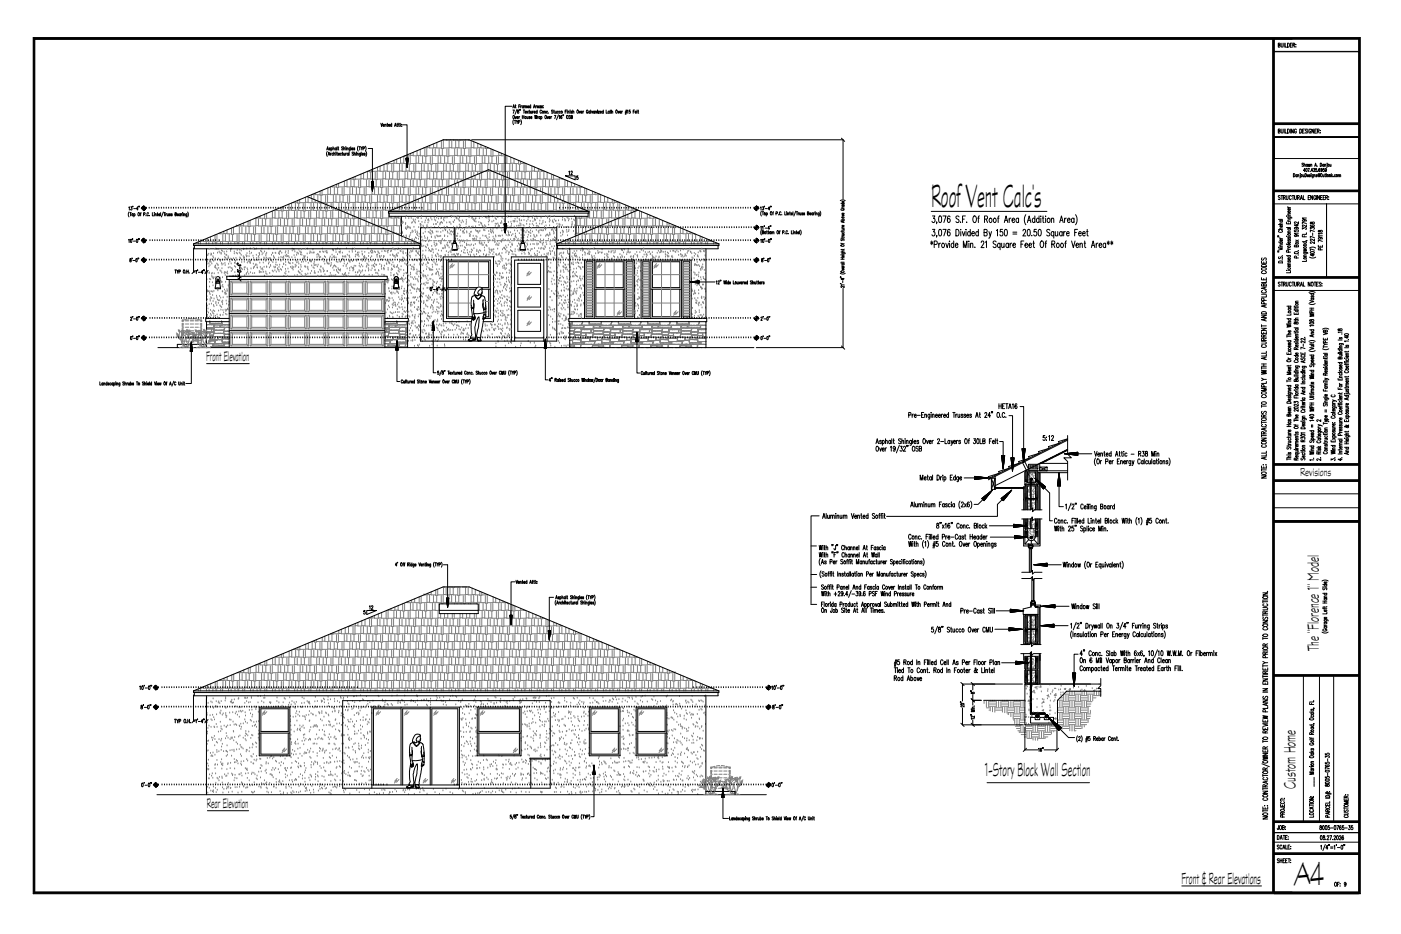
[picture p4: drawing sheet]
<svg xmlns="http://www.w3.org/2000/svg" width="914mm" height="610mm" viewBox="0 0 914 610" stroke-linecap="round" stroke-linejoin="round" font-family="sans-serif">
<defs><g id="words">
<text font-size="23" x="845" y="577">A4</text>
<text font-size="22.8" x="608" y="135">Roof Vent Calc's</text>
<text font-size="13.4" x="643" y="507">1-Story Block Wall Section</text>
<g font-size="11.5">
<text x="861" y="425" transform="rotate(-90 861 425)">The &quot;Florence 1&quot; Model</text>
<text x="846" y="515" transform="rotate(-90 846 515)">Custom Home</text>
<text x="771" y="577">Front &amp; Rear Elevations</text>
</g>
<g font-size="9.8">
<text x="135" y="236">Front Elevation</text>
<text x="135" y="527">Rear Elevation</text>
</g>
<text font-size="8.2" x="849" y="311">Revisions</text>
<g font-size="5.7">
<text x="370" y="115">12</text>
<text x="240" y="399">12</text>
</g>
<text font-size="5.3" x="633" y="454">8&quot;</text>
</g></defs>
<g fill="none" stroke="#000" stroke-width=".65">
<path d="M22 25h866v558h-866zM22 25h865v558h-865zM23 26h864v556h-864zM831 26v556M832 26v556M832 34h55M834 29h1v-1h-1v3h1v-2M836 28l1 3v-1v-2M838 28v3M839 28v3h1M840 28a1.3 1.3 0 0 1 2 1 1.4 1.4 0 0 1-2 2zM842 29h1"/>
<path d="M843 28h-1v3h1M844 29h1v-1h-1v3M844 29l1 2M846 29h.1M846 31h.1M334 69h-4v77v1v-1v1M335 72h1l-1 2M335 70v-2l1 2M335 70h1M335 78v2v1M336 79h1M336 79v2"/>
<path d="M336 76l1 1v-1M336 69h1M336 68l1 2M337 79l1 1v-1M337 77h1v-1l-1 1h1M337 71l-1 4M338 80v1M338 72l1 2a.7 .7 0 0 1-1-1 .7 .7 0 0 1 1 0v-1zM338 80h1v-1h-1v2M339 69h.1M339 76v1M339 72h.1"/>
<path d="M340 68h-1v2M340 72h.1M340 78v2v1M340 69v1M341 75v2M341 76h1M342 72h.1M342 69h-1v1h1M342 69v1M342 75v2M342 72v2M342 69h1v1"/>
<path d="M343 73h1h-1v1h1M343 69h1v1M344 76v1h1M344 73l1 1M344 70h1v-1l-1 1h1M345 76v1M345 73l-1 1M345 73h1M345 72l1 2M346 76h-1l1 1h-1M346 73v1h1M346 77h1v-1l-1 1h1"/>
<path d="M346 69v1M346 68v2M347 73v1M348 73v1M348 73h.1M348 70l1-2v2M348 70h1M348 73h1v1M349 75v2l1-2v2v-2M350 69v1M351 73h-1v1h1M351 72v2"/>
<path d="M351 70v-1v1M351 76v1M352 76v1M353 69h-1v1h1M353 69v1M353 76l1 1h-1M353 76v2M353 72l-1 1 1 1v-1M354 69h-1l1 1h-1M355 70h.1M355 69h.1M355 73h1v1"/>
<path d="M355 73v1M357 76l1 1v-1M357 73v1M358 74h.1M358 77h1v-1l-1 1h1M360 76v1M361 72h-1l1 2h-1M361 73h1M362 72v2M362 75h1l-1 2M362 73v1h1M363 73v1"/>
<path d="M364 73v1M364 75l-1 3M365 76v-1v2M366 73h-1v1h1M367 76l-1-1v1v1h1v-1l-1 1M367 75v1M368 75v1M369 73h.1M370 72h-1v2M370 73v1M370 72h.1M371 73v1"/>
<path d="M372 73v1M372 72h.1M372 76h-1l1 1h-1M373 76h1l-1-1v2h1l-1-1M373 73v1M374 73h1v1M374 72v2M378 73v1l1-1M379 73h1l-1 1h1M380 73v1M381 73h-1M384 72h-1v2l1-1h-1"/>
<path d="M385 73h-1l1 1M385 73v1M386 72v2M386 73l1 1v-1M388 73h-1l1 1M388 73v1M389 73v1M390 73v1M390 72h.1M390 73h1l-1 1h1M392 73h1h-1v1h1M394 73h-1v1h1"/>
<path d="M394 72v2M396 72v2M398 73h-1v1h1M398 73v1M398 73h1M398 72l1 2M399 73h1v1M399 72v2M403 73l1 1v-1M404 73h1h-1l1 1M406 73v1M406 73h.1"/>
<path d="M408 74h1M408 73h1M409 72l-1 3M409 72v3M409 72h1v2M411 72v1a.6 .6 0 0 1 0 1M413 73h1M414 72h-1v2M415 73v1M416 72v2M416 73h1M417 72v2"/>
<path d="M213 98l1-2v2M213 97h1M214 99l-1 1 1 2M216 97h-1l1 1h-1M216 100v1M216 97v-1l1 1v1h-1M216 96v3M217 97h1v1M217 96v2M218 99v2M219 100v1M219 99h.1"/>
<path d="M220 97l-1-1v1v1h1M220 96v2M220 100h.1M220 99v2M221 96h.1M221 96v2M223 100h1M223 99l1 2M224 96h-1l1 2h-1M224 100v1h1M224 97h1v1M224 96v2"/>
<path d="M225 100v1M226 100v1M226 96v2M226 96h.1M226 97h1v1M227 100v1M228 99v2M228 96v2v1M228 97v-1v1v1M229 96v2M229 97h1h-1l1 1M231 100l-1-1 1 2h-1"/>
<path d="M231 99v2M232 97h-1v1M233 100v1M233 99h.1M234 95l-1 2 1 2M234 96h1M235 96v2M235 100v2M236 96v1l1-1M236 99v2M236 97v1M237 97h1v-1h-1v2"/>
<path d="M238 95l1 2-1 2M239 99v1v2M240 97h3v22h1M249 80v3l1-3M250 82h1v-1l-1 1v1l1-1M251 82l1-1v2M251 81v2M253 81h.1M253 80v3M254 82v-1v1v1v-1M256 81h-1v1h1M256 80v3"/>
<path d="M258 83v-3l1 3M258 82h.1M259 81h1M259 80l1 3M260 81h1M260 80l1 3M261 81v2M261 81h.1M262 81v1M263 81h3v22v1l-1-1M308 91h242v39M549 90l2 2"/>
<path d="M832 90h55v13h-55zM832 80h55M832 81h55M832 90h55h-55M832 89h55M834 85h1v-1h-1v3h1v-2M836 84l1 3v-3M838 84v3M839 84v3h1M840 84a1.4 1.4 0 0 1 2 2 1.3 1.3 0 0 1-2 1zM842 84v3M844 84v3l-1-3v3"/>
<path d="M846 85a.7 .7 0 0 0-1-1 .7 .7 0 0 0 0 1v1a.7 .7 0 0 0 0 1 .7 .7 0 0 0 1-1M848 84a1.4 1.4 0 0 1 2 2 1.3 1.3 0 0 1-2 1zM850 85h1M851 84h-1v3h1M853 85h-1l1 1a.7 .7 0 0 1 0 1 .7 .7 0 0 1-1 0M854 84v3M856 85a.7 .7 0 0 0-1-1 .7 .7 0 0 0-1 1v1a.7 .7 0 0 0 1 1 .7 .7 0 0 0 1-1h-1M857 84v3l-1-3v3M858 85h1M859 84h-1v3h1M860 85h1v-1h-1v3M860 85l1 2"/>
<path d="M862 85h.1M862 87h.1M214 101l1-2v2M214 101h1M217 100v1M218 100h1v1M221 101h1l-1-1v1h1M223 100h-1v1h1M231 100h1v1M233 100h1v1M235 100l-1 1h1M236 101h1v-1l-1 1h1"/>
<path d="M238 100v1M242 119l2 1M242 119h2M242 119l1 6 1-6M242 119l2 2M242 119l2 1zM242 119l2 1-1-1M242 120l2 1M243 120l1 1M243 119h1M244 119h.1M265 103l1 6v-6"/>
<path d="M265 103l1 1M265 103h1M265 104l1 1zM265 103l1 2zM265 104l1 1M265 104l1 1-1-1M265 105l1 1zM265 106h1zM265 106l1 1-1-1M265 106l1 1zM265 107h1zM265 107l1 1z"/>
<path d="M265 108h1M266 108h.1M266 109h.1M266 103v1M266 107h-1l1 1M266 106l-1-1 1 1M266 103h.1M369 115h6v2zM377 115h-1v1a.7 .7 0 0 1 1 0 .7 .7 0 0 1 0 1 .7 .7 0 0 1-1 0M844 113a1.1 1.1 0 0 1 1 1 1.1 1.1 0 0 1-1 1zM846 114v1M847 114h1v1"/>
<path d="M847 114v1M849 113h.1M849 114l-1 2M850 114v1h1M851 107h-1l1 2-1-1M851 108l1-1v2M851 106v3M851 114v1M852 113a1.1 1.1 0 0 1 1 1 1.1 1.1 0 0 1-1 1zM852 111h-1v-1v2M853 115h1v-1l-1 1h1M853 107v1v1v-1"/>
<path d="M853 107v2M854 110h1l-1 2M854 107v2v-2l1 2v-2M855 112h.1M855 114v1h-1M855 108l1-1v2M855 107v2M856 113h.1M856 114v1M857 111h-1v-1v2M857 114v2h-1M857 114l-1 1h1"/>
<path d="M857 110h1v1a.6 .6 0 0 1 0 1 .6 .6 0 0 1-1 0M858 114v1M858 109l1-3v3M858 108h1M859 110v1a.6 .6 0 0 1 1 0 .7 .7 0 0 1-1 1M860 114h-1l1 1h-1M860 108v1M860 112h.1M861 114h-1l1 1M861 114v1a.8 .8 0 0 0 0-1 .8 .8 0 0 0-1-1 .8 .8 0 0 0 0 1l1 1M861 110v1v1v-1M862 106a1.1 1.1 0 0 1 1 2 1.1 1.1 0 0 1-1 1z"/>
<path d="M863 111h-1v-1h1v1v1h-1M863 114v1h1M864 107l-1 1 1 1v-1M864 107v2M864 114v1M864 110v1a.6 .6 0 0 1 0 1h-1M864 108l1-1v2M865 114h.1M865 113v2M866 113v2M866 111h-1v-1h1v1v1h-1M866 107v2"/>
<path d="M866 107h.1M868 107v2l1-1M869 107v2M869 113v2M869 115h1M870 114l-1 1M870 115h.1M872 114h-1v1h1M873 114h1v1M873 114v1M874 114h1v1M84 135v2"/>
<path d="M84 138v2v2M85 139h1M85 139v2M85 135h1v1a.6 .6 0 0 1 0 1 .6 .6 0 0 1-1 0M87 135h.1M87 136h2M87 140l1-1v1v1h-1M87 139v3M90 136h-1l1-1v2M91 135h.1M92 139h.1M92 139v2"/>
<path d="M92 136h4M93 136l1-1-1 1M93 135h.1M94 135l-1 1M94 140h1v-1h-1v2M94 135l-1 1 1-1M94 136h.1M94 134v4M94 137l1-1-1 1M95 136l-1 1 1-1M95 136l-1 1M96 136h.1"/>
<path d="M97 139h-1v1v1l1-1M97 136h.1M99 136h.1M99 139v2h1M101 136h.1M101 139h.1M101 139v2M101 140h1v1M102 136h.1M103 139h.1M103 139v2M104 136h.1"/>
<path d="M105 139v2M105 136h.1M107 138l-2 4M107 136h.1M107 139h1M107 139v2M108 139v2M109 136h.1M109 139l-1 1M109 139v2l1-1M110 139v2M110 136h.1"/>
<path d="M111 140v1h-1M112 136h.1M112 140v1M113 136h.1M114 140h1v-1h-1v2h1v-1M115 136h.1M116 136h.1M118 140l-1-1v1v1h1M118 139v2M118 136h.1M119 139l-1 1M119 139v2"/>
<path d="M119 139h.1M120 136h.1M120 140l1 1M120 139v2M121 136h.1M122 139v2h-1M122 140l-1-1v1v1h1M122 138l1 2-1 2M123 136h.1M124 136h.1M126 136h.1M128 136h.1"/>
<path d="M129 136h.1M131 136h.1M132 136h.1M134 136h.1M135 136h.1M137 136h.1M139 136h.1M140 136h.1M142 136h.1M143 136h.1M145 136h.1M147 136h.1"/>
<path d="M148 136h.1M150 136h.1M151 136h.1M153 136h.1M155 136h.1M156 136h.1M158 136h.1M159 136h.1M161 136h.1M162 136h.1M164 136h.1M166 136h.1"/>
<path d="M167 136h.1M169 136h.1M170 136h.1M172 136h.1M174 136h.1M175 136h.1M177 136h.1M178 136h.1M180 136h.1M182 136h.1M183 136h.1M185 136h.1"/>
<path d="M186 136h.1M188 136h.1M189 136h.1M191 136h.1M193 136h.1M194 136h.1M196 136h.1M197 136h.1M199 136h.1M200 128l74 31h-148M201 136h.1M202 136h.1"/>
<path d="M204 136h.1M205 136h.1M207 136h.1M208 136h.1M210 136h.1M212 136h.1M213 136h.1M215 136h.1M216 136h.1M218 136h.1M220 136h.1M221 136h.1"/>
<path d="M223 136h.1M224 136h.1M226 136h.1M228 136h.1M229 136h.1M231 136h.1M232 136h.1M234 136h.1M236 136h.1M237 136h.1M239 136h.1M240 136h.1"/>
<path d="M242 136h.1M243 120l1 1zM243 120v1M243 121v1zM243 121v1M243 122h.1M243 122v1zM243 123h.1M243 123v1M243 124h.1M243 125h.1M243 124v1"/>
<path d="M243 123v-1v1M243 136h.1M245 136h.1M247 136h.1M248 136h.1M250 136h.1M251 136h.1M253 136h.1M254 138l65-27 65 27M254 138h130M254 138v1h130v-1M254 139v2h130v-2"/>
<path d="M255 136h.1M256 136h.1M258 136h.1M259 136h.1M261 136h.1M262 136h.1M264 136h.1M266 136h.1M267 136h.1M269 136h.1M270 136h.1M272 136h.1"/>
<path d="M274 136h.1M275 136h.1M365 136h.1M368 136h.1M369 136h.1M371 136h.1M372 136h.1M374 136h.1M375 136h.1M377 136h.1M379 136h.1M380 136h.1"/>
<path d="M382 136h.1M383 136h.1M385 136h.1M387 136h.1M388 136h.1M390 136h.1M391 136h.1M393 136h.1M395 136h.1M396 136h.1M398 136h.1M399 136h.1"/>
<path d="M401 136h.1M402 136h.1M404 136h.1M406 136h.1M407 136h.1M409 136h.1M410 136h.1M412 136h.1M414 136h.1M415 136h.1M416 137l-53 22h106M417 136h.1"/>
<path d="M418 136h.1M420 136h.1M422 136h.1M423 136h.1M425 136h.1M426 136h.1M428 136h.1M429 136h.1M431 136h.1M433 136h.1M434 136h.1M436 136h.1"/>
<path d="M437 136h.1M439 136h.1M441 136h.1M442 136h.1M444 136h.1M445 136h.1M447 136h.1M449 136h.1M450 136h.1M452 136h.1M453 136h.1M455 136h.1"/>
<path d="M456 136h.1M458 136h.1M460 136h.1M461 136h.1M463 136h.1M464 136h.1M466 136h.1M468 136h.1M469 136h.1M471 136h.1M472 136h.1M474 136h.1"/>
<path d="M475 136h.1M477 136h.1M479 136h.1M480 136h.1M482 136h.1M483 136h.1M485 136h.1M487 136h.1M488 136h.1M490 136h.1M492 136h3M492 136h.1"/>
<path d="M493 136v1M493 136l1 1M493 136h1M494 136h.1M494 137l-1-1 1 1M494 134v4M494 135l1 1M494 135v1M494 135l1 1-1-1M496 135h1v2M497 138l-1 1 1 2M497 138h1"/>
<path d="M498 135v1a.6 .6 0 0 1 0 1h-1M498 138v2M499 135h.1M500 136h1M500 139h1v1h-1M500 139v2M502 136h-1l1-1v2M503 135h.1M504 139h1M505 138v2M506 139h1v-1h-1v2M510 139l-1-1v1v1h1"/>
<path d="M512 138v2h1M513 139v1M513 138h.1M514 139h1v1M514 139v1M515 139h1M516 138v2M516 140h1v-1l-1 1h1M518 138v2M519 138l-1 3M520 138h1M520 138v2"/>
<path d="M521 139v1M522 139l-1 1M522 139v1h1M523 139v1M524 139h-1l1 1h-1M525 139h-1l1 1h-1M527 139h1v-1h-1v2h1v-1M528 140h1v-1l-1 1h1M531 139h-1v1h1M531 139v1M532 139l-1 1M532 139v1"/>
<path d="M532 138h.1M533 139v1M535 139v2h-1M535 139h-1v1h1M535 138l1 1-1 2M548 131l2-1 2 1M549 133h2M549 136v1h2l-1-1v1M550 134h1M550 135v1M550 136h1M550 134v1h1v-1"/>
<path d="M550 133v1l1-1M551 139v1l-1-1v1M551 131v1h-1v-1v1M608 138h75M832 125h55M832 124h55M832 133h55M836 128a.6 .6 0 0 0-1 0 .6 .6 0 0 0 0 1 .7 .7 0 0 1 0 1 .7 .7 0 0 1-1 0M836 128h1M837 128v2M838 129h1v-1h-1v2M838 129l1 1"/>
<path d="M840 128v2h1v-2M841 135v1M841 136h1M842 138a.7 .7 0 0 1-1 1 .7 .7 0 0 1 0-1v1M842 136a.7 .7 0 0 1-1 1 .7 .7 0 0 1 0-1v1M842 139l-1 1M843 128a.7 .7 0 0 0-1 0 .7 .7 0 0 0-1 1 .7 .7 0 0 0 1 1 .7 .7 0 0 0 1 0M843 128h2M844 128v2M845 128v2h1v-2M847 129h1v-1h-1v2M847 129l1 1"/>
<path d="M849 130v-2l1 2M849 129h1M851 128v2h1M854 129h.1M855 128h-1v2h1M857 128v2l-2-2v2M859 128a.7 .7 0 0 0-1 0 .7 .7 0 0 0-1 1 .7 .7 0 0 0 1 1 .7 .7 0 0 0 1-1h-1M859 128v2M861 128v2l-1-2v2M862 129h1M863 128h-1v2h1M864 129h.1"/>
<path d="M865 128h-1v2h1M865 129h1v-1h-1v2M866 133v48M866 129l1 1M867 128h.1M867 130h.1M84 157v-1v2M85 156a1 1 0 0 1 1 1 1 1 0 0 1-1 1zM87 156h-1M87 157h1M91 156h-1M91 156h.1"/>
<path d="M92 157h4M93 156v1M94 157h-1M94 157h.1M94 156l-1 1M94 155v4M94 158v-1v1M95 157l-1 1M95 158h-1M95 157l-1 1 1-1M95 141h.1M96 157h.1"/>
<path d="M97 141h1M98 157h.1M99 157h.1M101 157h.1M103 157h.1M104 140v-1v1v1M104 157h.1M106 157h.1M107 157h.1M109 157h.1M111 157h.1M112 157h.1"/>
<path d="M114 157h.1M115 157h.1M116 140h1l-1-1v2h1M117 157h.1M118 157h.1M120 157h.1M122 157h.1M123 157h.1M125 157h.1M126 159v1h148M126 159l163-68h17l163 68M126 157h.1"/>
<path d="M128 157h.1M130 157h.1M131 157h.1M133 157h.1M134 157h.1M136 157h.1M138 157h.1M139 157h.1M141 157h.1M143 157h.1M262 141v13M274 149h89v74h-89z"/>
<path d="M296 159h2M296 158l1-1v1M296 149v8M297 158l1 1v4h-3l1-4zM297 149v8M329 146l1 1zM329 146l1 1M329 146h1v6zM329 146l1 2zM329 147l1 1M329 147l1 1zM329 148l1 1"/>
<path d="M329 148l1 1zM329 149h1h-1M329 149l1 1zM330 150v1zM330 150v1M330 151h.1M330 152h.1M330 146h.1M330 150h-1l1 1M330 148h-1l1 1M340 159h2M341 158v-1h1v1"/>
<path d="M341 149v8M341 158l1 1 1 4h-4l1-4zM361 149h.1M362 157h.1M363 149h.1M364 157h.1M365 149h.1M366 157h.1M366 149h.1M368 157h.1M368 149h.1M369 157h.1"/>
<path d="M370 149h.1M371 157h.1M371 149h.1M372 157h.1M373 149h.1M374 157h.1M374 149h.1M375 157h.1M376 141v13M376 149h.1M377 157h.1M378 149h.1"/>
<path d="M379 157h.1M379 149h.1M380 157h.1M381 149h.1M382 157h.1M382 149h.1M383 157h.1M384 149h.1M385 157h.1M385 149h.1M387 157h.1M387 149h.1"/>
<path d="M388 157h.1M389 149h.1M390 157h.1M390 149h.1M391 157h.1M392 149h.1M393 157h.1M393 149h.1M395 157h.1M395 149h.1M396 157h.1M397 149h.1"/>
<path d="M398 157h.1M398 149h.1M399 157h.1M400 149h.1M401 157h.1M401 149h.1M403 157h.1M403 149h.1M404 157h.1M405 149h.1M406 157h.1M406 149h.1"/>
<path d="M407 157h.1M408 149h.1M409 157h.1M409 149h.1M410 157h.1M411 149h.1M412 157h.1M412 149h.1M414 157h.1M414 149h.1M415 157h.1M416 149h.1"/>
<path d="M417 157h.1M417 149h.1M418 157h.1M419 149h.1M420 157h.1M420 149h.1M422 157h.1M422 149h.1M423 157h.1M424 149h.1M425 157h.1M425 149h.1"/>
<path d="M426 157h.1M427 149h.1M428 157h.1M428 149h.1M429 157h.1M430 149h.1M431 157h.1M432 149h.1M433 157h.1M433 149h.1M434 157h.1M435 149h.1"/>
<path d="M436 157h.1M436 149h.1M437 157h.1M438 149h.1M439 157h.1M439 149h.1M441 157h.1M441 149h.1M442 157h.1M443 149h.1M444 157h.1M444 149h.1"/>
<path d="M445 157h.1M446 149h.1M447 157h.1M447 149h.1M449 157h.1M449 149h.1M450 157h.1M451 149h.1M452 157h.1M452 149h.1M453 157h.1M454 149h.1"/>
<path d="M455 157h.1M455 149h.1M456 157h.1M457 149h.1M458 157h.1M459 149h.1M460 157h.1M460 149h.1M461 157h.1M462 149h.1M463 157h.1M463 149h.1"/>
<path d="M464 157h.1M465 149h.1M466 157h.1M466 149h.1M468 157h.1M468 149h.1M469 157h.1M469 159v1h-106M470 149h.1M471 157h.1M471 149h.1M472 157h.1"/>
<path d="M473 149h.1M474 157h.1M474 149h.1M476 157h.1M476 149h.1M477 157h.1M478 149h.1M479 157h.1M479 149h.1M480 157h.1M481 149h.1M482 157h.1"/>
<path d="M482 149h.1M483 157h.1M484 149h.1M485 157h.1M486 149h.1M487 157h.1M487 149h.1M488 157h.1M489 149h.1M490 157h.1M490 149h.1M492 149h3"/>
<path d="M492 157h3M492 157h.1M492 149h.1M493 157l1 1M493 149l1 1M493 158h.1M493 149v1M493 149h1M494 157h.1M494 149h.1M494 156l1 1M494 147l1 2"/>
<path d="M494 155v4M494 147v3M494 148l1 1M494 156v1M494 148v1M494 147l1 1M494 156h1M496 157l1-1v2M496 148h1v2M497 150l-1 2 1 1M497 152l1-1h-1v2l1-1M498 148v2"/>
<path d="M499 147v1M499 156h.1M499 149h2M500 157h1M500 151h1M501 151v2M501 151h1M501 151l1 2M502 156a1 1 0 0 1 0 1 1 1 0 0 1 0 1zM502 149h-1l1-1v2M503 147v1M503 156h.1"/>
<path d="M504 152v-1v2M504 151v2M504 152l1-1v2M508 140h.1M509 151h.1M509 151v2M510 140h.1M511 152l1-1h-1v2M512 152v1M514 151h-1v2l1-1M515 152v1M517 151v2"/>
<path d="M518 151v2M518 151h.1M518 152l1-1v2M520 151h.1M520 151v2M521 152v-1v1M522 151v2M522 150l1 2-1 1M549 159h2M549 144h2M549 156v1l2-1v1M550 140l1 1h-1"/>
<path d="M550 151h.1M550 155v1M550 159h.1M550 153h1M550 149h1M550 154v1M550 148v1M550 155h1M550 152h1M550 144v-1h1v1M550 144v1M551 153v1h-1"/>
<path d="M551 149v1h-1M551 147v1l-1-1v1M551 155h-2M551 151h-2M551 144l-2 1h2M607 158l2 1M608 157v3M609 141h1l-1 2a1.2 1.2 0 0 1 1 1 1.2 1.2 0 0 1-2 0M609 150h1l-1 1a1.2 1.2 0 0 1 1 2 1.2 1.2 0 0 1-2 0M609 158l-2 1M610 160l1-1v-2h-1v5M611 145v1"/>
<path d="M611 154v1M613 159v3M613 141a2.6 2.6 0 0 1 0 4v-2zM613 150a2.5 2.5 0 0 1 0 4v-2zM614 159l-1 1M615 141h2l-1 4M615 150h2l-1 4M617 159l1 3 1-3M620 159v3M620 157v1zM620 142v-1a2.1 2.1 0 0 0-2 2 2.1 2.1 0 0 0 1 2 1.2 1.2 0 0 0 1-1 1.2 1.2 0 0 0-1-1l-1 1M620 150h-1a2.6 2.6 0 0 0 0 4 1.3 1.3 0 0 0 1-2 1.3 1.3 0 0 0-1 0l-1 1"/>
<path d="M622 159a1.2 1.2 0 0 0-1 1 1.2 1.2 0 0 0 1 1M622 157v5M623 160h2v-1a1.2 1.2 0 0 0-2 1 1.2 1.2 0 0 0 2 1M624 150a2.1 2.1 0 0 1 2 2 2.1 2.1 0 0 1-2 2zM626 142l-1-1-1 1a1.8 1.8 0 0 1 2 3h-1h-1M627 145h.1M627 151v3M627 150h.1M628 151l1 3 1-3M628 143h1M630 141h-2v4M631 151v3"/>
<path d="M630 150h.1M631 145h.1M632 159v3M632 157v1zM633 152v-1a1.3 1.3 0 0 0-1 2 1.3 1.3 0 0 0 1 1v-1M633 150v4M633 160l1-1h1v3M633 159v3M634 152h2v-1a1.4 1.4 0 0 0-2 2 1.3 1.3 0 0 0 2 1v-1M636 141a2.3 2.3 0 0 1 1 2 2.3 2.3 0 0 1-1 2 3 3 0 0 1 0-4zM638 142h1M639 152l-1-1a1.3 1.3 0 0 0-1 2 1.3 1.3 0 0 0 1 1l1-1"/>
<path d="M639 150v4M639 141v1v3M640 158h1a.9 .9 0 0 1 1 0 .9 .9 0 0 1 0 1l-2 3h2M642 152h2v-2h-2v4h2v-1v-1M643 143h1v-2h-1v4M643 158l1-1v5M644 143l1 2M645 151l1 3 1-3M646 154l-1 1M650 158a1 1 0 0 0-1-1 1 1 0 0 0 0 2l1 1a1.1 1.1 0 0 1 0 1 1.1 1.1 0 0 1-2 0M650 151l1-1v4M651 142h1"/>
<path d="M652 141l-1 1v3M653 159h-1a1.2 1.2 0 0 0-1 1 1.2 1.2 0 0 0 1 1h1M653 159v4M654 159v2l1 1v-1M654 150h-1v1a1.4 1.4 0 0 1 2 2 1.3 1.3 0 0 1-2 1v-1M655 159v3M655 145l2-4 1 4M656 144h1M656 150a2.5 2.5 0 0 1 0 4l-1-2zM658 159a1.2 1.2 0 0 0-2 1 1.2 1.2 0 0 0 2 1M658 159v3M659 142v3"/>
<path d="M659 159v3M660 142l-1 2M660 159l-1 1M661 144h1v-1a1.2 1.2 0 0 0-1 1 1.2 1.2 0 0 0 1 1M661 160h2v-1a1.2 1.2 0 0 0-2 1 1.2 1.2 0 0 0 2 1M661 152h3M661 153h3M665 143a1.2 1.2 0 0 0-2 1 1.2 1.2 0 0 0 2 1M665 142v3M666 159h2M668 151v-1a.9 .9 0 0 1 1 0 .9 .9 0 0 1 0 1l-1 3h2M668 157h-2v5"/>
<path d="M669 160h2l-1-1a1.2 1.2 0 0 0-1 1 1.2 1.2 0 0 0 1 1h1M670 140a6 6 0 0 0 0 7M671 145l1-4 1 4M671 150a2.5 2.5 0 0 1 0 4l-1-2zM671 144h1M672 160h1v-1a1.2 1.2 0 0 0-1 1 1.2 1.2 0 0 0 1 1M673 154h1M674 159h1M675 157v4v1M675 143a1.2 1.2 0 0 0-1 1 1.2 1.2 0 0 0 1 1M675 141v4M676 150h-1v1a1.4 1.4 0 0 1 2 2 1.3 1.3 0 0 1-2 1v-1"/>
<path d="M678 150a2.5 2.5 0 0 1 0 4v-2zM678 143a1.2 1.2 0 0 0-2 1 1.2 1.2 0 0 0 2 1M678 141v4M679 142v3M679 141h.1M679 157h1a2.3 2.3 0 0 1 1 2 2.3 2.3 0 0 1-1 3 3 3 0 0 1-1-5zM680 142h1M681 141v3v1M682 159h1M682 142v3M682 141h.1M683 157l-1 1v4"/>
<path d="M685 150h-1h-1v1a1.8 1.8 0 0 1 2 3h-1l-1-1M686 143l1-1 1 1v2M686 142v3M686 159h2v-2h-2v5M687 159l1 3M688 152l-1-1a1.3 1.3 0 0 0-1 2 1.3 1.3 0 0 0 1 1l1-1M688 151v4M689 151v3h1v-1M690 151v3M692 145l1-4 1 4M692 144h2M693 152v-1a1.3 1.3 0 0 0-1 2 1.3 1.3 0 0 0 1 1v-1"/>
<path d="M693 151v3M694 151v3M695 142v3M695 159h1M695 151l-1 1M696 142l-1 2M696 152h2v-1a1.4 1.4 0 0 0-2 2 1.3 1.3 0 0 0 2 1v-1M696 157l-1 1v4M697 144h1v-1a1.2 1.2 0 0 0-1 1 1.2 1.2 0 0 0 1 1M699 157l2 5 1-5M701 143a1.2 1.2 0 0 0-2 1 1.2 1.2 0 0 0 2 1M701 142v3"/>
<path d="M701 152h2M702 140a6 6 0 0 1 0 7M702 160h2v-1a1.2 1.2 0 0 0-2 1 1.2 1.2 0 0 0 2 1M703 150h-2v4M704 152h2l-1-1a1.3 1.3 0 0 0-1 2 1.3 1.3 0 0 0 1 1l1-1M705 160l1-1v3M705 159v3M707 152h1v-1a1.3 1.3 0 0 0-1 2 1.3 1.3 0 0 0 1 1v-1M708 159h1M708 157v4l1 1M709 151h1M710 150v3v1"/>
<path d="M715 159v3M717 159l-2 1M717 160h2v-1a1.2 1.2 0 0 0-2 1 1.2 1.2 0 0 0 2 1M722 159h-1a1.2 1.2 0 0 0-1 1 1.2 1.2 0 0 0 1 1h1M722 159v3M723 158l1 1M723 157v3M724 158l-1 1M725 158l1 1M726 157v3M726 158l-1 1M834 154l1 1"/>
<path d="M834 154h1M834 150h3M834 147h3M834 143h3M834 158h3M835 150a.7 .7 0 0 0-1 1 .7 .7 0 0 0 1 1h1a.7 .7 0 0 0 1-1 .7 .7 0 0 0-1-1M835 156h2M835 144h2M835 155l1 1M836 158h-1a.7 .7 0 0 0 1 1 .7 .7 0 0 0 1-1M836 144h-1a.7 .7 0 0 0 1 1 .7 .7 0 0 0 1-1M837 156a.7 .7 0 0 1-1 1 .7 .7 0 0 1 0-1v1"/>
<path d="M837 147a.7 .7 0 0 1-1 1 .7 .7 0 0 1 0-1v1M837 160h-2l1 1M837 149h-2l1 1M837 146h-2l1 1M840 159l2 1M840 154h.1M840 141h.1M840 145v1h2v-1M840 148h2M841 142h2v1M841 159v1M841 154h1"/>
<path d="M841 149h1M841 141h1M841 152h1M841 144h1M841 140h1M841 156v1l1-1v1M841 155v1l1-1v1M841 149a.7 .7 0 0 0 0 1 .7 .7 0 0 0 1-1M841 142a.7 .7 0 0 0 0 1 .7 .7 0 0 0 1-1M841 145v1M842 158a.7 .7 0 0 1-1 1 .7 .7 0 0 1 0-1v1M842 151h-1v1"/>
<path d="M842 143l-1 1M845 150v1h1a.7 .7 0 0 1 0-1 .7 .7 0 0 1 1 0 .7 .7 0 0 1 0 1M846 153v1a.7 .7 0 0 1-1 0 1.3 1.3 0 0 1 1-1 1.3 1.3 0 0 1 1 1M846 148v1a.7 .7 0 0 1 0 1 1.1 1.1 0 0 1-1-2l2 1M846 157l1 1M847 146v2l-2-1h2M847 157l-1 1M847 152h-2v1M847 145v1l-2-1v1M850 153v2h3M850 150v-1h1a.7 .7 0 0 1 1 0 .7 .7 0 0 1 0 1M850 158h3"/>
<path d="M851 143l1 1a.7 .7 0 0 1-1 1 1.1 1.1 0 0 1-1-2l3 1h-1M851 158a.7 .7 0 0 0 1 1 .7 .7 0 0 0 0-1M851 154v1M853 157h.1M853 152v1h-3M853 146l-3-1v1M853 142h-3l1 1M853 147v1l-2-1-1 1h1M855 149v-1l1 1a.7 .7 0 0 1 1-1 1 1 0 0 1 0 2M855 145v1a.9 .9 0 0 0 1 0 .9 .9 0 0 0 1-1h1a.9 .9 0 0 1-1 1 .9 .9 0 0 1-1-1zM856 147h-1a1.3 1.3 0 0 0 2 1 1.3 1.3 0 0 0 1-1 .8 .8 0 0 0-1 0 .8 .8 0 0 0-1 1h1M857 152v2"/>
<path d="M858 158v1l-2-1-1 1h1M858 156v1l-2-1-1 1h1M858 155l-3-1v1M858 151l-3-1v1M861 150l-1 1a.9 .9 0 0 0 1 0 .9 .9 0 0 0 1-1h1a1.1 1.1 0 0 1-1 2 1.1 1.1 0 0 1-1-2zM861 155h1a.7 .7 0 0 1-1 1 .7 .7 0 0 1 0-1h2v1M863 158l-3-1v1M863 154h-3h1M863 152h-3l1 1M85 169l1 1-1 1v-1l1-1zM86 169h.1M87 170h1"/>
<path d="M89 169a1 1 0 0 1 1 1 1 1 0 0 1-1 1zM90 169h.1M91 169h-1M92 170h4M93 169h.1M93 169v1l1-1-1 1M93 170l1-1v1M94 170h.1M94 169l-1 1 1-1M94 169l-1 1M94 168v3M94 171l1-1-1 1"/>
<path d="M95 170l-1 1M95 170l-1 1 1-1M96 170h.1M97 170h.1M99 170h.1M101 170h.1M102 170h.1M104 170h.1M105 170h.1M107 170h.1M109 170h.1M110 170h.1"/>
<path d="M112 170h.1M113 170h.1M114 176h1M115 176v2M115 170h.1M115 176l1 1 1-1M116 177v1M117 170h.1M117 177h1v-1h-1v2M118 170h.1M120 170h.1M121 178h.1"/>
<path d="M121 170h.1M122 176v2M122 177h1M123 176v2M123 170h.1M123 178h1M125 170h.1M126 170h.1M126 162v16h1M127 160v2h147v-2M127 177l-2 2M128 170h.1"/>
<path d="M128 177v2M129 176v1M129 170h.1M130 178h1M131 170h.1M132 170h.1M132 178h-1l1-1v2M133 176v1M134 178h1M134 170h.1M135 162v46M136 170h.1"/>
<path d="M136 177l-2 2M137 170h.1M139 170h.1M140 170h.1M142 170h.1M144 170h.1M145 170h.1M147 170h.1M148 170h.1M150 170h.1M151 170h.1M153 170h.1"/>
<path d="M155 170h.1M155 176h.1M155 172h.1M155 179l2 2M155 177a1.1 1.1 0 0 1 2-1 1 1 0 0 1 0 1 1 1 0 0 1-1 1 1 1 0 0 1-1-1zM156 170h.1M156 178v2M156 174v2M157 173v1l-2-1h2M158 170h.1M159 170h.1M161 170h.1"/>
<path d="M163 170h.1M164 170h.1M166 170h.1M167 170h.1M169 170h.1M171 170h.1M172 170h.1M174 170h.1M175 170h.1M177 170h.1M178 170h.1M180 170h.1"/>
<path d="M182 170h.1M183 170h.1M185 170h.1M186 170h.1M188 170h.1M190 170h.1M191 170h.1M193 170h.1M194 170h.1M196 170h.1M197 170h.1M199 170h.1"/>
<path d="M201 170h.1M202 170h.1M204 170h.1M205 170h.1M207 170h.1M209 170h.1M210 170h.1M212 170h.1M213 170h.1M215 170h.1M217 170h.1M218 170h.1"/>
<path d="M220 170h.1M221 170h.1M223 170h.1M224 170h.1M226 170h.1M228 170h.1M229 170h.1M231 170h.1M232 170h.1M234 170h.1M236 170h.1M237 170h.1"/>
<path d="M239 170h.1M240 170h.1M242 170h.1M244 170h.1M245 170h.1M247 170h.1M248 170h.1M250 170h.1M251 170h.1M253 170h.1M255 170h.1M256 170h.1"/>
<path d="M258 170h.1M259 170h.1M261 170h.1M263 170h.1M264 170h.1M266 170h.1M266 162v46M267 170h.1M269 170h.1M271 170h.1M272 170h.1M274 170h.1"/>
<path d="M275 170h.1M277 170h.1M278 170h.1M280 170h.1M282 170h.1M283 170h.1M285 170h.1M286 170h.1M288 170h.1M290 170h.1M291 170h.1M293 170h.1"/>
<path d="M295 170h.1M295 163h3M338 172h15v14h-15zM338 170h.1M339 163h4M341 170h.1M342 170h.1M344 170h.1M345 170h.1M347 170h.1M349 170h.1M350 170h.1"/>
<path d="M352 170h.1M353 170h.1M355 170h.1M356 170h.1M358 170h.1M360 170h.1M361 170h.1M363 170h.1M364 160v2h105v-2M364 170h.1M366 170h.1M368 170h.1"/>
<path d="M369 170h.1M371 170h.1M372 162v46M372 170h.1M374 170h.1M375 170h.1M377 170h.1M379 170h.1M380 170h.1M382 170h.1M383 171h4v36h-4zM383 170h.1"/>
<path d="M385 170h.1M387 170h.1M388 170v38M388 170h.1M389 171h18v17h-18zM390 170h.1M391 170h.1M393 170h.1M395 170h.1M396 170h.1M398 170h.1M399 170h.1"/>
<path d="M401 170h.1M403 170h.1M404 170h.1M406 170h.1M407 170h.1M408 170v38M409 170h.1M409 171h4v36h-4zM410 170h.1M412 170h.1M414 170h.1M415 170h.1"/>
<path d="M417 170h.1M418 170h.1M418 170v38M418 170h33v38M419 171h5v36h-5zM420 170h.1M422 170h.1M423 170h.1M425 170h.1M425 170v38M426 171h18v17h-18zM426 170h.1"/>
<path d="M428 170h.1M429 170h.1M431 170h.1M433 170h.1M434 170h.1M436 170h.1M437 170h.1M439 170h.1M441 170h.1M442 170h.1M444 170h.1M445 170v38"/>
<path d="M445 170h.1M446 171h4v36h-4zM447 170h.1M449 170h.1M450 170h.1M452 170h.1M453 170h.1M455 170h.1M456 170h.1M458 170h.1M460 170h.1M461 162v46"/>
<path d="M461 170h.1M463 170h.1M464 170h.1M466 170h.1M468 170h.1M469 170h.1M471 170h.1M472 170h.1M474 170h.1M476 170h.1M477 170h.1M479 170h.1"/>
<path d="M480 170h.1M482 170h.1M483 170h.1M485 170h.1M487 170h.1M488 170h.1M490 170h.1M492 170h3M492 170h.1M493 170v1M493 170l1 1M493 170h1"/>
<path d="M494 170h.1M494 171l-1-1 1 1M494 169l1 1M494 168v3M494 169v1M494 169h1M497 169l1 1v1l-1-1 1-1zM499 169h-1M499 170h1M501 169a1 1 0 0 1 1 1 1 1 0 0 1-1 1zM502 169h.1M503 169h.1"/>
<path d="M548 178l2 1 2-1M549 166h.1M549 168h2M549 172h2M549 171h2M549 169h2M549 164h2M550 175l1 1h-1M550 165h1l1 1M550 163h.1M550 172h1M550 166h1"/>
<path d="M550 173v1M550 174h1M550 172v1h1v-1M550 165v1l1-1M550 168v1M551 174v1h-1v-1v1M551 167v1l-1-1v1M551 164h-1M551 163h-2M629 162v-5l1 5 1-5v5M636 161h.1M712 162l1-5 2 5"/>
<path d="M713 160h1M823 170v2h4v-2M823 173a1.8 1.8 0 0 1 2 0 1.8 1.8 0 0 1 2 1h-4zM823 175h1a1.5 1.5 0 0 1 1 0 1.5 1.5 0 0 1 1 1 1.5 1.5 0 0 1-2 0 1.5 1.5 0 0 1-1-1zM824 168l-1 1 1 1 2-2 1 1-1 1M824 177l-1 1a1.5 1.5 0 0 0 2 1 1.5 1.5 0 0 0 1-2M825 171v1M834 164l1 1M834 164h1M835 161h.1M834 162h3l-3 1M835 171a1.4 1.4 0 0 1 1-1 1.4 1.4 0 0 1 1 2h-3z"/>
<path d="M835 168v1l1-1a.7 .7 0 0 1 1 0 .7 .7 0 0 1 0 1M835 161h2M837 170h.1M837 167h.1M840 167h2M840 177h.1M841 176h1M841 162v1M841 173h1M841 163h1M841 175a.7 .7 0 0 0 0 1 .7 .7 0 0 0 1-1M841 170v1l1-1v1"/>
<path d="M841 167a.7 .7 0 0 0 0 1 .7 .7 0 0 0 1-1M841 165v-2l-1 1v1h2M842 173a.7 .7 0 0 1-1 1 .7 .7 0 0 1 0-1v1M842 168v1a.7 .7 0 0 1-1 0v-1v1M842 172h-1v1M842 177v1h-2M845 165v-1a1.3 1.3 0 0 1 2 0 1.3 1.3 0 0 1 0 1 1.3 1.3 0 0 1-1 1 1.3 1.3 0 0 1-1-1zM846 160h1v1h-2v-1h1v1M846 168v-1h-1v1h2M847 166h.1M847 164h.1M851 167h2"/>
<path d="M851 165h2M851 163h2h-2l2 1h-2M851 165a.7 .7 0 0 0 1 1 .7 .7 0 0 0 0-1M853 170v1h-3M853 166l-2 1M855 168h1h3M855 162l1-1 3 1M855 164a1.3 1.3 0 0 1 2 0 1.3 1.3 0 0 1 1 1 1.3 1.3 0 0 1-2 1 1.3 1.3 0 0 1-1-2zM857 166v1l-2-1h3M858 163l-3-1v2M860 160v1h3v-1M862 161h.1"/>
<path d="M862 163v-1h-1l-1 1h3M140 188h4M141 184h2M141 181a1.3 1.3 0 0 1 2 0 1.3 1.3 0 0 1 1 1v3h-3zM142 183v-1h1v1M142 183l1 1 1 4h-4l1-4zM148 180h105v2h-105zM150 180h6v2h-6M150 194h101M155 181l2 2M257 188h3M258 184h2"/>
<path d="M258 181a1.3 1.3 0 0 1 1 0 1.3 1.3 0 0 1 1 1v3h-3zM258 183v-1h1v1M259 183l1 1v4h-3l1-4zM281 188a1 1 0 0 1 1 1 1 1 0 0 1-1 1zM282 187v1M283 189h1M286 189h-1v-1v2M286 187v1M287 187v1M287 189h2M289 187v2h2v-2M290 188l-2 2"/>
<path d="M291 189h20M292 188l-2 2M292 188h19M292 188v-17h27v17h-5M292 189v18h16M308 200h.1M308 200v1M309 196v2M309 198v3M309 198v2M310 193h-2a5 5 0 0 0-1 5l1 2M310 193l2 2 2-1v-1"/>
<path d="M313 192h.1M313 193h.1M314 193l2 1 1 5M314 192l1-3a2.5 2.5 0 0 0-3 2v2h-1a1.6 1.6 0 0 0 0 1 1.6 1.6 0 0 0 2 1l1-2M314 192h.1M314 192h-1l1 1M315 199l1 3M315 199l1 2M315 195v4M317 199v1M317 199v2M319 189v18h-2"/>
<path d="M320 189h-5a2 2 0 0 0-2-2 2 2 0 0 0-2 1l-2 4 1 1M338 188h15v12h-15zM388 189h20M389 189v18h18v-18M425 189h20M426 189v18h18v-18M450 184l6-1v2zM450 184h.1M451 184h-1M451 184h.1M452 184h-1M452 184h.1"/>
<path d="M452 184h1zM453 184h.1M453 184h1zM453 184h2h-1M454 184h-1M455 184h-1M455 183l-1 1M456 183l-2 2 1-2M456 183l-1 2 1-2M456 184v1v-1M456 184v1M456 184h11"/>
<path d="M456 183l-1 2 1-1M467 184l1-1v2M469 184v-1v1v1h1M470 183h.1M471 183h-1M472 183l1 2v-2v2l1-2M474 184v1M474 183h.1M475 184v1M475 183v2M476 185h1v-1l-1 1h1M479 183v2"/>
<path d="M481 184v1h1M482 184v1M482 184l1 1v-1M484 185v-1v1M485 184v1M486 185h1l-1-1v1h1M488 184h-1v1h1M488 183v2M491 184h-1l1 1h-1M491 184h1v1M491 183v2M492 184l1 1"/>
<path d="M493 184v1M494 184h.1M494 183v2M495 184h.1M495 183v2M496 185h1l-1-1v1h1M497 184v1M498 184l-1 1M499 184h-1l1 1h-1M549 185h.1M549 181h.1M550 183v2"/>
<path d="M550 188v39h-56M550 182v1l-1-1h2M551 187v1l-2-1v1M551 186h-2M823 181v2h4v-2M823 192h4M824 190h-1a1.5 1.5 0 0 0 2 1 1.5 1.5 0 0 0 1-1M825 186v-1l2 1v1h-4v-2h2v2M825 182v1M825 198v-1h-2v1h4M825 196v-1h-2v1h4M825 188v1"/>
<path d="M825 199v1M827 199l-4 1 4 1M827 187l-4 1 4 1M827 193v1h-4M827 183v1h-4M832 182h55M832 181h55M832 190h55M836 185a.7 .7 0 0 0-1-1 .6 .6 0 0 0 0 1v1a.7 .7 0 0 1 0 1 .7 .7 0 0 1-1-1M836 184h1M837 184v3M838 185h1v-1h-1v3"/>
<path d="M838 185l1 2M840 184v3l1-1v-2M840 200h3M841 200a.7 .7 0 0 0 1 1 .7 .7 0 0 0 0-1M843 185a.7 .7 0 0 0-1-1 .7 .7 0 0 0-1 1v1a.7 .7 0 0 0 1 1 .7 .7 0 0 0 1-1M843 184h2M844 184v3M845 200h.1M845 184v3l1-1v-2M846 200h1M846 197h1M847 185h1v-1h-1v3"/>
<path d="M847 197h-1M847 185l1 2M849 187v-3l1 3M849 186h1M851 184v3h1M854 198l2 1 2-1M854 191l2-1 2 1M855 196l3 1h-3M855 192h3M855 184v3l-1-3v3M856 195h2M856 195a.7 .7 0 0 0 1 1 .7 .7 0 0 0 0-1"/>
<path d="M856 193v1l1-1v1M856 192a.7 .7 0 0 0 1 1 .7 .7 0 0 0 0-1M856 184a1.3 1.3 0 0 1 1 1 1.3 1.3 0 0 1-1 2zM858 184h1M858 184v3M859 185h1M860 184h-1v3h1M862 185a.7 .7 0 0 0-1-1 .6 .6 0 0 0 0 1l1 1a.7 .7 0 0 1 0 1 .7 .7 0 0 1-1-1M863 185h.1M863 187h.1M85 207h1v1l-1 1h1M85 220a1 1 0 0 1 1 1 1 1 0 0 1-1 1z"/>
<path d="M87 219v1M87 207h.1M87 208h1M89 220a1 1 0 0 1 1 1 1 1 0 0 1-1 1zM89 207a1 1 0 0 1 1 1 1 1 0 0 1-1 1zM91 219l-1 1M91 207h-1M91 219v1M91 207h.1M92 208h2M93 219v1M93 207h.1"/>
<path d="M93 207v1M94 219l-1 1M94 208h2M94 207l-1 1M94 219l-1 2 1-1-1 1 1-1-1 1 1-1v1M94 219l-1 2M94 208h.1M94 208h-1M94 219v3M94 206v4M95 208h-1M95 208l-1 1"/>
<path d="M95 208l-1 1 1-1M96 208h.1M98 208h.1M99 208h.1M101 208h.1M103 208h.1M104 208h.1M106 208h.1M107 208h.1M109 208h.1M111 208h.1M112 208h.1"/>
<path d="M114 208h.1M115 208h.1M117 208h.1M118 208h.1M120 208h.1M122 208h.1M123 208h.1M125 208h.1M126 208h.1M128 208h.1M130 208h.1M131 208h.1"/>
<path d="M133 208h.1M134 208h.1M135 210v17M136 208h.1M138 208h.1M139 208h.1M141 208h.1M143 208h.1M150 208h-16v2h16M150 205h101M150 216h101M251 208h16v2h-16"/>
<path d="M266 210v17M282 215v1M282 216h.1M282 214l1 2zM282 214l1 1M282 214l1 1zM282 213l1 1M282 213l1 1zM282 213h1M283 212v1M283 212h.1M283 216l-1-1 1 1"/>
<path d="M283 210v1M283 210h.1M283 216v27h2M283 210v6h-1zM283 212v-1v1M283 216l-1-1 1 1-1-1 1 1M308 201h1v1l-1-1v1zM308 202v5M308 210h-19v-42h33v42h-7M308 208h-17v-38h29v38h-3M308 207l1 1M309 208v1"/>
<path d="M309 208l-1-1a27 27 0 0 0 0 12l-1 2M309 207v2M309 207v1M309 208l1 1M309 202v3l1 3-1-1 1 2M310 209h.1M315 208h.1M315 207h.1M316 208h.1M316 208h-1M316 202h.1M316 202v2"/>
<path d="M316 208l-2 13h-3v-2l1-6 1-6a17 17 0 0 0-3 13v1M316 207v1M316 205v3M316 205l1 1M316 204l-7 1M316 204v1M317 207l-1 1M317 208h-1M317 207v1M317 206v2M317 202v4M317 201v1h-1"/>
<path d="M317 201h-1v1M338 203h15v13h-15zM371 208h90v2h-90zM372 210v17M382 208v-38h32v38M415 220l1 1M415 219l1 1M415 219l1 1zM416 219h.1M416 218v1M416 217h.1M446 208h.1"/>
<path d="M448 208h.1M450 208h.1M452 208h.1M453 208h.1M455 208h.1M456 208h.1M458 208h.1M460 208h.1M461 210v17M461 208h.1M463 208h.1M464 208h.1"/>
<path d="M466 208h.1M468 208h.1M469 208h.1M471 208h.1M472 208h.1M474 208h.1M475 208h.1M477 208h.1M479 208h.1M480 208h.1M482 208h.1M483 208h.1"/>
<path d="M485 208h.1M487 208h.1M488 208h.1M490 208h.1M492 208h2M492 208h.1M493 208l1 1M493 208l1 1-1-1 1 1-1-1h1M494 208h.1M494 219l1 2-1-1 1 1-1-1v1v-1M494 219v3M494 206v4"/>
<path d="M494 208h1M494 207l1 1M494 207v1M494 219l1 2M494 219l1 1-1-1M494 219l1 1M494 207h1M497 207v2h1M497 220a1 1 0 0 1 1 1 1 1 0 0 1-1 1zM498 219v1M498 207h.1M499 208h1"/>
<path d="M502 219v1M502 207h.1M823 216v2h4v-2M823 214h4l-4 2h4M823 206h4l-4 1h4M823 212v1M823 213h4M823 204a1.8 1.8 0 0 1 2-1 1.8 1.8 0 0 1 2 2h-4zM825 217v1M825 220v-1h-2v1h4M825 208v1M827 218l-2 1"/>
<path d="M827 208l-4 1 4 1M840 212h3l-3 1h3l-3 1M840 219v1M840 219h3M840 208h3M840 218h3M840 211h.1M841 211h2M841 201h2M841 208a.7 .7 0 0 0 1 1 .7 .7 0 0 0 0-1M841 201v1a.7 .7 0 0 0 1 1 1 1 0 0 0 0-2M842 216a.7 .7 0 0 1 0 1 .7 .7 0 0 1-1-1h1v1"/>
<path d="M843 218h-2M843 210h-2v1M843 205v1h-3M845 202h2M845 216h.1M845 202h.1M845 204v1h2v-1M845 214h2M845 209h2M845 210v1a.9 .9 0 0 0 1 0 .9 .9 0 0 0 0-1h1a1.1 1.1 0 0 1-1 2 1 1 0 0 1 0-2zM846 201h.1M846 209v1"/>
<path d="M846 217v1M846 216h1M846 215h1M846 202h1M846 219h1M846 215a.7 .7 0 0 0 0 1 .7 .7 0 0 0 1-1M846 202v1a.7 .7 0 0 0 0 1 1.1 1.1 0 0 0 1-2M846 204v1M847 220a.7 .7 0 0 1-1 1 .7 .7 0 0 1 0-1v1M847 217h-2M847 209l-2 1M847 200l-2 1"/>
<path d="M847 218h-1v1M847 208h-1v1M855 202h3M855 215h3M855 201h3M855 211a1.3 1.3 0 0 1 1-1 1.3 1.3 0 0 1 1 1 1.3 1.3 0 0 1-1 1 1.3 1.3 0 0 1-1-1zM855 209a.9 .9 0 0 0 1 1 .9 .9 0 0 0 0-1h1a.9 .9 0 0 1 0 1 .9 .9 0 0 1-1-1zM856 218h2M856 215a.7 .7 0 0 0 1 1 .7 .7 0 0 0 0-1M856 201v1M856 204v-1h-1v1h3M857 219v1"/>
<path d="M858 217h-2v1M858 218l-3 1 3 1M858 205h-3l3 1h-3h3M858 213h-3M863 215l2-1 2 1M864 217l2 1h-2M865 216l1-1v1v1h-2v-1h1v1M873 215v1l1-1a.8 .8 0 0 1 1-1 .8 .8 0 0 1 1 1 .8 .8 0 0 1-1 1zM876 218h.1M876 217h-3h1M878 218a1.3 1.3 0 0 1 1 0 1.3 1.3 0 0 1 1 1 1.3 1.3 0 0 1-1 0 1.3 1.3 0 0 1-1-1zM879 219v2l-1-1h2"/>
<path d="M87 221h1M92 221h2M94 221h2M95 221l-1 1M95 221l-1 1 1-1h-1h1h-1M96 221h.1M98 221h.1M99 221h.1M101 221h.1M102 221h.1M103 227h389M104 221h.1"/>
<path d="M105 221h.1M107 221h.1M109 221h.1M110 221h.1M112 221h.1M113 221h.1M115 221h.1M117 221h.1M118 221h.1M120 221h.1M121 221h.1M122 221h13"/>
<path d="M123 221h.1M124 229h2M124 229l1-6 1 6M124 229h.1M124 229h1M124 229h1v21h-4M124 228l2 1M124 228l1 1zM124 228l2 1zM124 227l1 1zM124 227l1 1M124 227l1 1-1-1"/>
<path d="M125 227h.1M125 221h.1M125 226v1M125 226h.1M125 225v1zM125 225h.1M125 224h.1M125 223h.1M125 224v1M125 227v-1v1M125 228l-1-1 2 2M126 221h.1"/>
<path d="M128 221h.1M129 221h.1M131 221h.1M132 221h.1M134 221h.1M135 225h-19v2M135 237h28M136 221h.1M137 221h.1M139 221h.1M140 221h.1M142 221h.1"/>
<path d="M144 221h.1M145 221h.1M147 221h.1M148 221h.1M150 227v-45h101v45M150 221h.1M152 221h.1M153 221h.1M155 221h.1M156 221h.1M158 221h.1M159 221h.1"/>
<path d="M161 221h.1M163 221h.1M164 221h.1M166 221h.1M167 221h.1M169 221h.1M171 221h.1M172 221h.1M174 221h.1M175 221h.1M177 221h.1M179 221h.1"/>
<path d="M180 221h.1M182 221h.1M183 221h.1M185 221h.1M186 221h.1M188 221h.1M190 221h.1M191 221h.1M193 221h.1M194 221h.1M196 221h.1M198 221h.1"/>
<path d="M199 221h.1M201 221h.1M202 221h.1M204 221h.1M205 221h.1M207 221h.1M209 221h.1M210 221h.1M212 221h.1M213 221h.1M215 221h.1M217 221h.1"/>
<path d="M218 221h.1M220 221h.1M221 221h.1M223 221h.1M225 221h.1M226 221h.1M228 221h.1M229 221h.1M231 221h.1M232 221h.1M234 221h.1M236 221h.1"/>
<path d="M237 221h.1M239 221h.1M240 221h.1M242 221h.1M244 221h.1M245 221h.1M247 221h.1M248 221h.1M250 221h.1M252 221h.1M253 221h.1M255 221h.1"/>
<path d="M256 221h.1M258 221h.1M258 228l1 1v20h2M258 228l1 1zM258 228l1 1M259 227l1 2-2-1M259 227l1 1zM259 227l1 2M259 229h.1M259 226l1 1zM259 226l1 1M259 226l1 1-1-1"/>
<path d="M259 225l1 1zM259 226h1zM259 225v1M259 225v1zM259 225h.1M259 224v1M259 224v1v-1M259 224h.1M259 223v1M259 223h.1M259 222l1 7h-2zM259 222v1"/>
<path d="M259 222h.1M259 221h.1M260 228l-1-1 1 1M261 221h.1M263 221h.1M264 221h.1M266 221h.1M267 221h.1M269 221h.1M271 221h.1M272 221h.1M274 221h.1"/>
<path d="M275 221h.1M277 221h.1M279 221h.1M280 221h.1M282 221h.1M283 221h.1M285 221h.1M286 221h.1M288 221h.1M290 221h.1M291 221h.1M293 221h.1"/>
<path d="M294 221h.1M296 221h.1M298 221h.1M299 221h.1M301 221h.1M302 221h.1M304 221h.1M306 221h.1M307 221h.1M309 221h.1M310 221h.1M310 221h-3l-1 1"/>
<path d="M310 221l-2 1h-2M310 221l-4 1M310 221v1l-2 1-2-1M311 221l1 1-1-1M312 221v1M312 222h.1M312 222v1M312 221h.1M313 222h1M313 221l1 1M313 221h.1M314 222l-1 1"/>
<path d="M314 222h-2M315 221h.1M317 221h.1M318 221h.1M320 221h.1M321 221h.1M323 221h.1M325 221h.1M326 221h.1M328 221h.1M329 221h.1M331 221h.1"/>
<path d="M332 221h.1M334 223v-55h23v55M334 221h.1M336 221h19M336 223v-53h19v53M336 221h.1M355 221h.1M355 227h2M355 227l1-6 1 6M355 227h.1M355 227h1h-1M355 226l2 1"/>
<path d="M355 226l2 1zM355 225l2 1zM356 225v1M356 225l1 1M356 225v1v-1M356 224v1zM356 225h.1M356 224h.1M356 223v1v-1M356 223h.1M356 222v1M356 222v1z"/>
<path d="M356 222h.1M356 227h-1h1M356 221v1M356 221h.1M356 227v21h2M356 225v-1v1M356 227l-1-1 1 1M357 221h.1M358 221h.1M360 221h.1M361 221h.1M363 221h.1"/>
<path d="M365 221h.1M366 221h.1M368 221h.1M369 221h.1M371 221h.1M373 221h.1M374 221h.1M376 221h.1M377 221h.1M379 221h.1M381 221h.1M382 221h.1"/>
<path d="M384 221h.1M385 221h.1M387 221h.1M388 221h.1M390 221h.1M392 221h.1M393 221h.1M395 221h.1M396 221h.1M398 221h.1M400 221h.1M401 221h.1"/>
<path d="M403 221h.1M404 221h.1M406 221h.1M408 221h.1M409 221h.1M411 221h.1M412 221h.1M414 221h.1M415 223h1M415 223l1-6v6M415 223h.1M415 222l1 1"/>
<path d="M415 222l1 1-1-2 1 1M415 222l1 1zM415 221l1 1M415 221h.1M416 223v20h1M416 223l-1-1 1 1M416 220l-1-1 1 1M416 220h-1l1 1M417 221h.1M419 221h.1M420 221h.1M422 221h.1"/>
<path d="M423 221h.1M425 221h.1M427 221h.1M428 221h.1M430 221h.1M431 221h.1M433 221h.1M435 221h.1M436 221h.1M438 221h.1M439 221h.1M441 221h.1"/>
<path d="M442 221h.1M444 221h.1M446 221h.1M447 221h.1M449 221h.1M450 221h.1M452 221h.1M454 221h.1M455 221h.1M457 221h.1M458 221h.1M460 221h.1"/>
<path d="M461 221h.1M463 221h.1M465 221h.1M466 221h.1M468 221h.1M469 221h.1M471 221h.1M473 221h.1M474 221h.1M476 221h.1M477 221h.1M479 221h.1"/>
<path d="M481 221h.1M482 221h.1M484 221h.1M485 221h.1M487 221h.1M488 221h.1M490 221h.1M492 221h2M492 221h.1M493 221l1 1M493 221h1M494 221h.1"/>
<path d="M494 221h1M499 221h1M549 226l2 2M823 239h4M823 223h3l1 1-1 1h-3M823 239v2M823 238h4M824 225l-1 1a1.5 1.5 0 0 0 2 1 1.5 1.5 0 0 0 1-2M825 238v1M825 222v-1h-2v1h4M825 233v1M827 221h-2"/>
<path d="M827 233l-4 1 4 1M827 231v1h-4M827 229v2h-4M840 222h3M840 230v1h3v-1M840 235h2a.8 .8 0 0 1 1 0 .8 .8 0 0 1-1 1h-2zM841 238v1M841 233l1 1M841 234h2M841 229l2 1M841 227a.7 .7 0 0 0 1 1 .7 .7 0 0 0 0-1M841 222v1a.7 .7 0 0 0 1 0 .7 .7 0 0 0 0-1"/>
<path d="M841 231h.1M842 240a.7 .7 0 0 1 0 1 .7 .7 0 0 1-1-1h1v1M842 226a.7 .7 0 0 1 0 1 .7 .7 0 0 1-1-1h1v1M842 224a.7 .7 0 0 1 0 1 .7 .7 0 0 1-1-1h1v1M843 238l-3 1M843 229l-2 1M845 232h2M845 221h2M845 223h.1M845 235a.7 .7 0 0 0 0 1 .7 .7 0 0 0 1 1 .7 .7 0 0 0 1-1 .7 .7 0 0 0 0-1M846 239h2v1M846 223h1"/>
<path d="M846 239a.7 .7 0 0 0 0 1 .7 .7 0 0 0 1-1M846 232a.7 .7 0 0 0 0 1 .7 .7 0 0 0 1-1M846 224v1l1-1v1M846 221v1a.7 .7 0 0 0 0 1 1.1 1.1 0 0 0 1-2M846 228v-1h-1v1h2M847 230v1a.7 .7 0 0 1-1 0 .7 .7 0 0 1 0-1v1M847 225a.7 .7 0 0 1-1 1 .7 .7 0 0 1 0-1v1M847 227l-1 1M849 230v1h3v-1M849 234a.6 .6 0 0 0 0 1 .7 .7 0 0 0 1-1 1 1 0 0 1 2 0 .7 .7 0 0 1-1 1M850 232a.7 .7 0 0 0-1 1 .7 .7 0 0 0 1 0h1a.7 .7 0 0 0 1 0 .7 .7 0 0 0-1-1M850 239h2l1 1"/>
<path d="M850 239a.7 .7 0 0 0 1 1 .7 .7 0 0 0 0-1M850 231h.1M851 225v1M851 236h.1M852 220h-1M852 235l-3 1 3 1M852 228l-3-1v1M852 223v1l-2-1h-1l1 1M852 221v1l-2-1-1 1h1M854 229h2h2M854 223l2-1 2 1M855 225h3"/>
<path d="M855 227l3 1h-3M855 232h3M855 238v1h1a.7 .7 0 0 1 1-1 .7 .7 0 0 1 0 1M856 238h2M856 223v1M856 225h2M856 238v-1a.7 .7 0 0 1 1 0 .7 .7 0 0 1 0 1M856 232a.7 .7 0 0 0 1 1 .7 .7 0 0 0 0-1M857 225v1h-1M857 235a.7 .7 0 0 1 0 1 .7 .7 0 0 1-1-1v1M857 233a.7 .7 0 0 1 0 1 .7 .7 0 0 1-1-1v1M858 223l-3 1"/>
<path d="M863 228h2h2M864 224l1 1h-1M864 226v1M864 238h2M864 226h2M864 240h.1M864 233h.1M864 221v1h2v-1M864 231h2M865 234h.1M865 240h1M865 233h1"/>
<path d="M865 231h1M865 236h1M865 238a.8 .8 0 0 0 0 1 .8 .8 0 0 0 1-1M865 231a.7 .7 0 0 0 0 1 .7 .7 0 0 0 1-1M865 225h1M865 221v1M865 224v-1h-1v1h2M866 236v1a.7 .7 0 0 1 0 1 1.1 1.1 0 0 1-1-2v2M866 235h-1v1M866 234h-2M873 237h3M873 228h3"/>
<path d="M873 231h.1M873 228h.1M873 230h3M873 222h3M874 227h2M874 224h3v1M874 231h2M874 228h2M875 240v1l1-1v1M875 237h-1a.7 .7 0 0 0 1 1 .7 .7 0 0 0 1-1M875 233h1v1h-3v-1h1l1 1M875 228h-1a.7 .7 0 0 0 1 1 .7 .7 0 0 0 1-1"/>
<path d="M875 224h-1a.7 .7 0 0 0 1 1 .7 .7 0 0 0 1-1M875 220v1l1-1v1M875 231l1 1h-2M876 238a.7 .7 0 0 1-1 1 .7 .7 0 0 1-1-1h1v1M876 226h-2l1 1M878 227h2M878 238h2M878 236l2 1M878 236h.1M878 234h.1M878 229v1M878 237h.1"/>
<path d="M878 238h.1M878 236h2M878 234h2M878 232h2M879 234v1a.7 .7 0 0 0 1-1M879 225v1l1-1v1M880 239a.7 .7 0 0 1-1 1 .7 .7 0 0 1 0-1v1M880 232a.7 .7 0 0 1-1 1 .7 .7 0 0 1 0-1v1M880 221v1M880 231h-1v1M880 229l-2 1M880 223h-2"/>
<path d="M65 249v2h1M67 250l-1 1h1M67 250v1M68 250v1M70 250h-1v1h1M70 249v2M71 250h-1l1 1h-1M72 250v1M74 250h-1v1h1M74 250v1M74 250h1v1h-1M74 250v2"/>
<path d="M76 249h.1M76 250v1M76 250h1v1M78 250v2M78 250l-1 1h1M81 250h-1l1 1h-1M81 250h1v1M81 249v2M83 250v1M84 250v1h1M85 250v1M85 250h1v1h-1"/>
<path d="M85 249v2M87 250h-1l1 1h-1M89 249h1M89 249v2M94 250h-1l1 1h-1M94 250h1v1M94 249v2M96 250v1M96 249h.1M96 251h1v-1l-1 1h1M98 249v2M99 250h-1v1h1"/>
<path d="M99 249v2M101 249v2l1-2M102 249h.1M102 250v1M103 251h1l-1-1v1h1M104 250v1l1-1v1v-1M108 250h1M109 249v2M111 251v-2l1 2M111 251h1M113 249l-1 3M115 250l-1-1v1v1h1"/>
<path d="M117 249v2l1-2M118 250h1v1M118 250v1M120 250v1M119 249h.1M120 250h1M120 249l1 2M263 248h-1v1v1h1M263 249v1h1M264 249v1M265 248v2M265 249h1"/>
<path d="M265 248l1 2M266 249v1h1M267 249v1M268 249v1M268 249h.1M268 249h1h-1l1 1M271 249h-1v1h1M271 248v2M273 248v2h-1M274 249h.1M274 248v2M276 249h1v1"/>
<path d="M276 249v1M277 249h1v1M280 248l1 2v-2M282 249v1M283 249l1 1M283 249v1M284 249h1h-1v1h1M285 249h1h-1l1 1M286 242v1a.7 .7 0 0 1 1 1 .6 .6 0 0 1-1 0h-1M287 249v1M287 249h.1M288 242l-1 3"/>
<path d="M289 242v2h-1l1-2zM290 242h.1M290 249l1 1v-1M292 249v1M292 242h1M293 242v2M293 249v1M293 249h.1M294 244v-1v1M295 243l1 1M296 243l-1 1M296 243h1"/>
<path d="M296 248l-1 1v1h1M296 242l1 2M297 250v-2v2l1-2v2M297 243v1h1M298 243v1M298 248l1 2v-1v-1M299 243l-1 1M299 244h1v-1l-1 1h1M301 243v1M301 242v2M302 248l-1 1 1 2M302 248h1"/>
<path d="M303 248v2M303 248l1 1 1-1M304 249v1M304 243v-1l-1 1v1h1M305 249h1v-1h-1v2M306 243h1v1M306 243v1M306 248l1 1-1 2M308 243l-1 1h1M309 244h.1M312 242h-1l1 2h-1M312 243h1"/>
<path d="M312 242l1 2M313 243v1h1M314 243v1M315 243l-1 1h1M317 243h-1v1h1M321 243l1 1v-1M322 244h1v-1l-1 1h1M324 243v1M327 243l-1-1v1v1h1M327 244v-2l1 2v-2v2M329 242v2l1-2M332 242v1v2"/>
<path d="M333 242h1M333 242v2M334 242l1 1v-1M335 243v1M336 243v-1v2M337 242l1 1-1 2M359 248h-1l1-1v2M360 247h.1M362 248h1v-1h-1v2M363 248v1M365 248h-1v1h1M365 248v1"/>
<path d="M365 247h.1M366 248v1M367 248h1h-1v1h1M369 248h-1v1h1M369 247v2M372 247h-1l1 1-1 1M372 248h1M372 247l1 2M373 248v1h1M374 248v1M375 248h-1l1 1M377 248h-1v1h1"/>
<path d="M380 247v2v-2l1 2v-2M381 248v1M381 247h.1M382 248h1v1M382 248v1M384 248h-1l1 1M384 247v2M386 248v1l1-1v1v-1M389 247l-1 3M389 247h1a1.1 1.1 0 0 1-1 2zM393 248v1M394 248h-1"/>
<path d="M395 248h1v-1h-1v2h1v-1M398 248h-1v1h1M398 248v1M398 248h1v1M401 248h-1v1h1M401 247v2M401 248v1M401 247h.1M402 248v1M404 248v2h-1M404 248h-1v1h1M419 243v-1l-1 1 1 2v-1"/>
<path d="M420 243v1h1M421 243v2M421 242v3M422 243h.1M422 242v3M423 243v1h1M424 243v2M425 243l-1 1M425 244h1v-1l-1 1v1l1-1M427 243l-1 1 1 1v-1M427 242v3M430 243h-1l1 1v1l-1-1"/>
<path d="M430 243h1M431 242v3M433 244v-1l1 2M433 243v2M434 244h1v-1l-1 1v1l1-1M437 242v3l1-3M438 244h1v-1l-1 1v1l1-1M439 244l1-1v2M439 243v2M441 244h1l-1-1v1v1l1-1M442 244h1v-1l-1 1v1l1-1M443 243v2"/>
<path d="M444 243l-1 1M447 243l1 2v-2M448 244h1v-1l-1 1h1M449 243v2M450 243l-1 1M453 243l-1-1v1v2l1-1M453 245v-3l1 3v-3v3M455 242v3l1-1v-2M458 242v1v2M459 242h1M459 242v3M460 242l1 1v-1"/>
<path d="M461 243v2M461 244l1-1v-1h-1v3M463 242v1v2M823 242h4M823 247l2 1h-2M823 242l4 1h-4l4 1h-4M823 240h4M823 256h1a1.5 1.5 0 0 1 1 0 1.5 1.5 0 0 1 1 1 1.5 1.5 0 0 1-2 0 1.5 1.5 0 0 1-1-1zM824 258l-1 1a1.5 1.5 0 0 0 2 1 1.5 1.5 0 0 0 1-2M825 248h2M825 252v-1h-2v1h4M827 253h-4l4 1-4 1h4"/>
<path d="M827 249v1h-4M840 248v1M840 252h3M840 249h3M840 258h.1M841 257h2M841 258h2M841 256h2M841 259v1l1-1v1M841 257a.7 .7 0 0 0 1 1 .7 .7 0 0 0 0-1M841 252a.7 .7 0 0 0 1 1 .7 .7 0 0 0 0-1M842 253a.7 .7 0 0 1 0 1 .7 .7 0 0 1-1-1h1v1"/>
<path d="M842 241a.7 .7 0 0 1 0 1 .7 .7 0 0 1-1-1h1v1M843 255h-2v1M843 243h-3l3 1h-3h3M845 243h2M845 253h2M845 255h.1M845 245h.1M845 242h.1M845 259v1h2M845 245h2M845 258h2M846 255h1"/>
<path d="M846 251h1M846 246h1M846 245h1M846 242h1M846 255v1M846 256h1M846 253a.7 .7 0 0 0 0 1 .7 .7 0 0 0 1-1M846 251a.7 .7 0 0 0 0 1 .7 .7 0 0 0 1-1M846 248h1v1h-2v-1h1v1M846 243a.7 .7 0 0 0 0 1 .7 .7 0 0 0 1-1M846 259v1M847 246v1h-1"/>
<path d="M847 241h-1v1M849 251h3M849 247h3M849 253h3M849 243h3M849 242h.1M850 242h2M850 256h2M850 250h2M850 260h2M850 245h2M850 260a.7 .7 0 0 0 1 1 .7 .7 0 0 0 0-1"/>
<path d="M850 253a.7 .7 0 0 0 1 1 .7 .7 0 0 0 0-1M850 247a.7 .7 0 0 0 1 1 .7 .7 0 0 0 0-1M850 243a.7 .7 0 0 0 1 1 .7 .7 0 0 0 0-1M851 256v1M851 245l1 1h-2M852 256l-3 1h3M852 255h-2v1M852 249h-2v1M852 241h-2v1M855 259h3M855 259l3 1-1 1h-2M855 246h3h-3l3 1h-3"/>
<path d="M855 242h3M855 257h.1M855 245h.1M856 251v1M856 257v1M856 257h2M856 252h2M856 245h2M856 256h2M856 244h2M856 252v1a.7 .7 0 0 0 1 0 .7 .7 0 0 0 0-1M856 242a.7 .7 0 0 0 1 1 .7 .7 0 0 0 0-1"/>
<path d="M857 249v1a.7 .7 0 0 1 0 1 .7 .7 0 0 1-1-1v-1v2M858 255h-2v1M858 254h-2v1M858 243l-2 1M858 257l-3 1M858 251h-3M864 249h.1M864 254v1h2M864 249h2M864 259h2M865 260h2v1M865 247h1l-1 1"/>
<path d="M865 253h1M865 249h1M865 252h1M865 260a.7 .7 0 0 0 0 1 .7 .7 0 0 0 1-1M865 253a.7 .7 0 0 0 0 1 .7 .7 0 0 0 1-1M865 240v1l1-1v1M865 255h.1M865 245v-1h-1v1h2M866 257v1a.7 .7 0 0 1 0 1 1.1 1.1 0 0 1-1-2v2M866 242a.7 .7 0 0 1 0 1 .7 .7 0 0 1-1-1v1M866 244h-1M866 251h-1v1"/>
<path d="M866 250h-1v1M866 247l1 1M869 258a.7 .7 0 0 0 0 1 .7 .7 0 0 0 1 0 .7 .7 0 0 0 1 0 .7 .7 0 0 0 0-1M873 253v1h3M873 247v1h3v-1M873 243h3M874 250l1 1M874 259h2M874 251h2M874 246h2M874 256v1M875 244h-1a.7 .7 0 0 0 1 1 .7 .7 0 0 0 1-1"/>
<path d="M875 247v1M875 253v1M876 259a.7 .7 0 0 1-1 1 .7 .7 0 0 1-1-1h1v1M876 258h-2l1 1M876 245l-2 1h1M876 256l-3 1M878 258h2M878 257h.1M878 242a.7 .7 0 0 0 0 1 .7 .7 0 0 0 1 0 .7 .7 0 0 0 1 0 .7 .7 0 0 0 0-1M878 257h3M878 246h.1M878 253h.1"/>
<path d="M878 256h2M878 252h2M878 248h2M879 258a.7 .7 0 0 0 0 1 .7 .7 0 0 0 1-1M879 254v1l1-1v1M879 260v1M880 256l-2 1M880 248v1a.7 .7 0 0 1-1 1 .7 .7 0 0 1 0-1v-1v2M880 260h-2l2 1M880 251h-1v1M880 250h-1v1M880 247h-1v1"/>
<path d="M880 253h-2M880 246h-2M593 271h1v-2h-1v3M595 270v2M596 270l-1 1M597 271h1v-1a.9 .9 0 0 0-1 1 .9 .9 0 0 0 1 1M599 271h2M601 271h1M603 269h-2v3h2M604 271l1-1v2M604 270v2M607 270v3h-1"/>
<path d="M607 271v-1a.9 .9 0 0 0-1 1 .9 .9 0 0 0 1 1M608 269h.1M608 270v2M608 271l2-1v2M611 271h1v-1a.9 .9 0 0 0-1 1 .9 .9 0 0 0 1 1M612 271h2v-1a1.1 1.1 0 0 0-2 1 1.1 1.1 0 0 0 2 1M614 270v2M615 270l-1 1M616 271h1v-1a.9 .9 0 0 0-1 1 .9 .9 0 0 0 1 1M619 271v-1a.9 .9 0 0 0-1 1 .9 .9 0 0 0 1 1M619 269v3M622 269h1"/>
<path d="M623 269v3M624 270v2M625 270l-1 1M625 270v2h1M626 270v2M628 271v-1l-1 1 1 1h-1M630 271v-1l-1 1 1 1h-1M631 271h1v-1a.8 .8 0 0 0-1 1 .8 .8 0 0 0 1 1M634 271l-1-1 1 2h-1M637 272l1-3v3M637 271h1M639 270h1"/>
<path d="M639 269v3h1M643 270a.8 .8 0 0 1 1 0 .8 .8 0 0 1 0 1l-1 1h1M646 271h-1l1-2v3M647 269v1M648 269v1M651 269a1.6 1.6 0 0 1 1 2 1.6 1.6 0 0 1-1 1v-1zM652 265h1M652 263v4M653 272h.1M653 263v4M654 265h1M656 270a.9 .9 0 0 0-1-1 .9 .9 0 0 0-1 1v1a.9 .9 0 0 0 1 1 .9 .9 0 0 0 1 0"/>
<path d="M656 263h-2v4h2M656 263h2M656 272h1M657 263v4M658 267l1-4 1 4M659 271h2v28l1 1-1-1 1 1M659 266h1M661 264v-1v4M664 264l-1-1a1.6 1.6 0 0 0-1 2 1.6 1.6 0 0 0 1 2 1.1 1.1 0 0 0 1-2 .9 .9 0 0 0-1 0l-1 1M666 265h2v28l1 1-1-1M823 264v2M823 275v1"/>
<path d="M823 276h4M823 265h4M823 273h1a1.5 1.5 0 0 1 1 0 1.5 1.5 0 0 1 1 1 1.5 1.5 0 0 1-2 1 1.5 1.5 0 0 1-1-2zM823 263l1-1a1.5 1.5 0 0 1 1 0 1.5 1.5 0 0 1 1 1v1a1.5 1.5 0 0 1-2 0 1.5 1.5 0 0 1-1-1zM824 268l-1 1 1 1 2-2 1 1-1 1M824 277l-1 1a1.5 1.5 0 0 0 2 1 1.5 1.5 0 0 0 1-2M825 272v-1h-2v1h4M825 280v1M827 271h-2M827 279l-4 1 4 1M840 277h3M840 278h3"/>
<path d="M840 262a1.4 1.4 0 0 1 2 0 1.4 1.4 0 0 1 1 1h-3zM841 275h2M841 267h2M841 275v1a.7 .7 0 0 0 1 0 .7 .7 0 0 0 0-1M841 274v1l1-1v1M841 271l1-1 1 1v1h-3v-1h1v1M841 277v1M842 269a.7 .7 0 0 1 0 1 .7 .7 0 0 1-1-1h1v1M842 267a.7 .7 0 0 1 0 1 .7 .7 0 0 1-1-1h1v1M842 260a.7 .7 0 0 1 0 1 .7 .7 0 0 1-1-1h1v1M843 266h-2v1M845 277l2 1"/>
<path d="M845 263v-1l1 1a.7 .7 0 0 1 1-1 .7 .7 0 0 1 0 1M845 274h2M845 274v1M845 273h2M845 279l1-1a.8 .8 0 0 1 1 1 .8 .8 0 0 1-1 1l-1-1zM845 266a1.3 1.3 0 0 1 1-1 1.3 1.3 0 0 1 1 2 1.3 1.3 0 0 1-1 0 1.3 1.3 0 0 1-1-1zM846 277v1M847 271a.7 .7 0 0 1-1 1 .7 .7 0 0 1 0-1v1M847 267v1l-2-1v1M847 264v1l-2-1v1M847 272l-1 1M849 275h.1"/>
<path d="M849 266h.1M849 262h.1M849 279a1.4 1.4 0 0 1 2 0 1.4 1.4 0 0 1 1 1h-3zM850 268a.7 .7 0 0 0-1 1 .7 .7 0 0 0 1 0h1a.7 .7 0 0 0 1 0 .7 .7 0 0 0-1-1M850 267h1M850 262l1 1M850 273h2M850 267h2M850 263h2M850 273h2l1 1M850 266h2M850 265v1"/>
<path d="M850 275h2M850 261h2M850 275v1l1-1v1M850 273a.7 .7 0 0 0 1 1 .7 .7 0 0 0 0-1M851 277h1a.7 .7 0 0 1-1 1 .7 .7 0 0 1-1-1h1v1M851 263h1a.7 .7 0 0 1-1 1 .7 .7 0 0 1-1-1h1v1M852 265h-3M852 272h-2v1M855 264h3M855 263h3M855 271a1.3 1.3 0 0 1 1-1 1.3 1.3 0 0 1 1 1 1.3 1.3 0 0 1-1 1 1.3 1.3 0 0 1-1-1zM856 277v2"/>
<path d="M856 263v1M856 266v-1h-1v1h3M857 272v1h-2h3M857 277v2M858 267h-3l3 1h-3h3M858 274h-3v1M860 279h2M860 277l2 1h-2M860 279h1M862 278h1M862 274v1l-2-1-1 1h1M864 276h2"/>
<path d="M864 276v1M864 263h.1M864 264a.6 .6 0 0 0 0 1 .6 .6 0 0 0 1 0v-1a.7 .7 0 0 1 1 0 .7 .7 0 0 1 0 1M865 274l1 1h-1M865 263h1M865 274h2M865 267v2M865 274a.7 .7 0 0 1 0-1 .7 .7 0 0 1 1 1M866 267v2M866 271a.7 .7 0 0 1 0 1 .7 .7 0 0 1-1-1v1M866 279h-1v1M866 262h-1v1"/>
<path d="M866 275h1M869 272a.7 .7 0 0 0 0 1 .7 .7 0 0 0 1 0 .7 .7 0 0 0 1 0 .7 .7 0 0 0 0-1M870 276h.1M870 266h2M870 261l1 1h-1M870 279h1M870 270h1M870 269h.1M870 278v1M870 263h.1M870 263h1M870 270a.7 .7 0 0 0 1 1 .7 .7 0 0 0 0-1"/>
<path d="M870 266a.7 .7 0 0 0 1 1 .7 .7 0 0 0 0-1M871 279v1h-1M871 277a.7 .7 0 0 1 0 1 .7 .7 0 0 1-1-1v1M871 267a.7 .7 0 0 1 0 1 .7 .7 0 0 1-1-1v1M871 276h.1M871 262h1M871 269h-2M873 265h3M873 264h3M873 263h.1M873 261h.1M874 269a.7 .7 0 0 0-1 1 .7 .7 0 0 0 1 1h1a.7 .7 0 0 0 1-1 .7 .7 0 0 0-1-1"/>
<path d="M874 274l1 1M874 275h2M874 276h2M874 264h.1M874 265h.1M874 263h2M874 261h2M875 279l-1 1 2-1v1M875 277l-1 1 2-1v1M875 262h-1a.7 .7 0 0 0 1 1 .7 .7 0 0 0 1-1M875 276l1 1h-2M876 273a.7 .7 0 0 1-1 1 .7 .7 0 0 1-1-1h1v1"/>
<path d="M876 266a.7 .7 0 0 1-1 1 .7 .7 0 0 1-1-1h1v1M878 274v1h2v-1M878 265h1M878 272h3M878 266h2M878 273h2M878 265h2M879 277l1 1v1l-2-1 1 1 1-1v-1M879 272a.7 .7 0 0 1 0-1 .7 .7 0 0 1 1 1M879 268v1l1-1v1M879 274v1M880 266v1h-2"/>
<path d="M880 263a.7 .7 0 0 1-1 1 .7 .7 0 0 1 0-1v1M880 273h-2M572 290l1-4v4M572 288h1M572 291a1.6 1.6 0 0 1 1 2 1.6 1.6 0 0 1-1 1v-1zM574 292l1 2v-2M575 288h-1l1 1v1l-1-1M576 293h1v-1a.9 .9 0 0 0-1 1 .9 .9 0 0 0 1 1M576 288a.8 .8 0 0 1 1 1 .8 .8 0 0 1-1 0M576 287v4M578 292v2M578 288h1v2"/>
<path d="M578 286v4M579 292l-1 1M581 292l1-1v3M581 288a.8 .8 0 0 0-1 1 .8 .8 0 0 0 1 0M581 287v3M582 286v4M583 287h1M583 286v3l1 1M584 292v1a.9 .9 0 0 1-1-1 .9 .9 0 0 1 1-1v3h-1M587 291l-2 5M588 291h1l-1 1a1.1 1.1 0 0 1 1 2 1 1 0 0 1-2 0M588 287l-1-1v1a1.4 1.4 0 0 1 1 2h-2"/>
<path d="M589 288h1v2M589 286v4M590 292a.7 .7 0 0 1 1-1 .7 .7 0 0 1 0 1l-1 2h1M591 286h.1M591 287v3M592 288h1v2M592 287v3M592 291v1M593 291l-1 1M595 287v3l-1 1M595 288a.8 .8 0 0 0-1 1 .8 .8 0 0 0 1 0M596 286v4"/>
<path d="M596 291a1.6 1.6 0 0 1 1 2 1.6 1.6 0 0 1-1 1l-1-1zM596 288h2a1.1 1.1 0 0 0-2 1 1 1 0 0 0 2 0M599 292a.8 .8 0 0 0-1-1 1 1 0 0 0 0 2h1a.8 .8 0 0 1 0 1 .8 .8 0 0 1-1 0M600 288l-1-1-1 1 2 1h-2M600 293h1v-1l-1-1v3h1v-1M603 286a1.6 1.6 0 0 1 1 2 1.6 1.6 0 0 1-1 1l-1-1zM605 287v3l1-3M606 288h2h-1a.8 .8 0 0 0-1 1 1 1 0 0 0 2 0M608 287v3M609 287l-1 1M612 287a.7 .7 0 0 1 1 0 .7 .7 0 0 1 0 1l-1 2h1M614 288h2"/>
<path d="M617 286v4h1M620 288a.9 .9 0 0 0-1 1 .9 .9 0 0 0 1 0M620 287v3M621 287v3l1-3M621 290v1M622 288h2h-1a.8 .8 0 0 0-1 1 1 1 0 0 0 2 0M624 287v3M625 287l-1 1M627 288h-1l1 1-1 1v-1M630 286a1.6 1.6 0 0 1 1 2 1.6 1.6 0 0 1-1 1v-1zM632 287h1M633 286l-1 1v3"/>
<path d="M636 286h1l-1 2a.9 .9 0 0 1 1 1 1 1 0 0 1-2 0M638 286a1.5 1.5 0 0 1 1 2 1.5 1.5 0 0 1-1 1zM640 286v4h1M641 288h2v-2h-2v4l2-1-1-1M646 288h1M647 286h-1v4M648 288h1a.9 .9 0 0 0-1 1 .9 .9 0 0 0 1 0M650 286v4M650 287h1M651 286v3v1M652 288h3v9l1 1-1-1 1 1M654 297h2"/>
<path d="M654 297l1 9 1-9M654 297l2 2M654 298l1 2-1-2M654 298l1 1M654 297l1 2M654 298l1 2zM654 299l1 1-1-1M654 298l1 2M654 299l1 2M654 300l1 1M654 297l2 2-2-2M655 297l1 1"/>
<path d="M656 297h.1M656 298l-1-1 1 1M660 299l2 2M660 299h2M660 299l1 9 1-9M660 299l2 2-2-2M660 299l2 1M660 300l2 2-2-2M660 300l2 1M661 299l1 1M661 299h1M662 299h.1"/>
<path d="M667 293l2 2-2-2M667 293h2l-1 9zM667 293l2 2M667 294l2 1zM667 294l2 1M667 294l2 2-2-2M667 295l2 1M667 295l2 2-2-1M667 293l2 1-1-1 1 1M667 296l2 1M667 296l2 1zM667 296l2 1-2-1"/>
<path d="M668 297l1 1M668 297v1v-1M668 298h.1M668 298v1M668 298v1v-1M668 299h.1M668 299v1zM668 299v1M668 300h.1M668 293l1 1M669 296l-2-1 2 1M669 293h.1"/>
<path d="M682 284h-1v2a.9 .9 0 0 1 1 0 .9 .9 0 0 1 0 1 .9 .9 0 0 1-1 0M683 285h.1M683 287h.1M684 300l-1 1M684 285l1-1v3M686 299l-1 1M686 285a.7 .7 0 0 1 1-1 .7 .7 0 0 1 0 1l-1 2h2M688 298l-1 1M690 297l-1 1M692 296l-1 1M694 295l-1 1M695 296h.1"/>
<path d="M696 296h.1M696 294l-1 1M696 296h1M697 296h-1h1M697 294l-17 8M697 287l-48 24v5M697 286l-6 2v1l-7 2 1 2-7 2v1l-7 2 1 1-7 2v1l-7 3 1 1-7 2v1M697 287l-51 25v1l3-2M697 293l-48 24M697 296h.1M697 284v12l2 3h-5l3 2v12M697 296l1 1-1-1"/>
<path d="M697 296l1 1M698 296l1 1M698 297l-1-1 1 1M698 296l1 1zM699 296l1 1M699 296l1 1zM699 297l-1-1 1 1M700 297l-1-1 1 1M700 296l1 1M700 296l1 1zM700 296l2 1M701 297l-2-1 2 1"/>
<path d="M701 295l1 2M701 295l2 2M702 297l-2-1 2 1M702 295l1 2-1-2 1 2M703 297l-2-2 2 2M703 295v1v-1M703 295v1M703 295h.1M703 295l-8 1 8 1M703 295v2M713 296h-10l-1-1 1 1M714 295l1 3 1-3"/>
<path d="M715 299a4 4 0 0 0 0 5M716 300a1.6 1.6 0 0 1 2 1 1.6 1.6 0 0 1-2 2v-1zM716 297h2v-1a1.1 1.1 0 0 0-2 1 1 1 0 0 0 2 0M718 296h1l1 2M718 296v2M720 296h1M721 295v2v1M722 297h1v-1a.9 .9 0 0 0-1 1 .9 .9 0 0 0 1 0M725 296a.9 .9 0 0 0-1 1 .9 .9 0 0 0 1 0M725 295v3M728 298l1-3 1 3M728 297h1"/>
<path d="M730 296h1M731 300h-2v3h2M731 295v2v1M732 296h1M732 295v2l1 1M734 296v2M733 295h.1M736 296h-1a.9 .9 0 0 0-1 1 1 1 0 0 0 2 0M738 296h2M743 296h1v-1h-1v3M744 296l1 2M746 295h1l-1 1a.9 .9 0 0 1 1 1 1 1 0 0 1-2 0"/>
<path d="M747 300v3M748 295v1a1 1 0 0 1 1 1 1 1 0 0 1-1 0v-1a1.1 1.1 0 0 0 1 0 1.1 1.1 0 0 0-1-1zM752 298v-3l1 3v-3v3M752 300v3M754 296v2M754 295h.1M755 300v2v1M755 296h1v2M755 296v2M756 300h.1M763 299a4 4 0 0 1 0 5M823 286h4l-4 1h4"/>
<path d="M823 284v1M823 284h4M823 288h1a1.5 1.5 0 0 1 1 0 1.5 1.5 0 0 1 1 1v1a1.5 1.5 0 0 1-2 0 1.5 1.5 0 0 1-1-2zM824 290l-1 1a1.5 1.5 0 0 0 2 1 1.5 1.5 0 0 0 1-1v-1M825 283v-1h-2v1h4M825 299v1M827 282h-2M827 298l-4 1 4 1M827 296v2h-4M827 294v2h-4M840 300h3M840 299v1"/>
<path d="M840 299h3M840 297h.1M840 292v1l1-1a.7 .7 0 0 1 1 0 .7 .7 0 0 1 0 1M841 285v1M841 291h.1M841 297h2M841 288h2M841 284h2M841 289l1 1M841 282l1 1M841 290h2M841 283h2"/>
<path d="M841 295v1l1-1v1M841 286a.7 .7 0 0 0 1 1 .7 .7 0 0 0 0-1M842 288v1h-1M842 284h-1M842 281a.7 .7 0 0 1 0 1 .7 .7 0 0 1-1-1h1v1M843 298h-2v1M843 291h-3M843 285h-3M845 293h.1M846 296h2M846 294h1M846 293h1"/>
<path d="M846 284h.1M846 292v1M846 290h1M846 286h1M846 296a.7 .7 0 0 0 0 1 .7 .7 0 0 0 1-1M846 282v1l1-1v1M847 294v1h-1M847 297v1a.7 .7 0 0 1-1 0 .7 .7 0 0 1 0-1v1M847 291a.7 .7 0 0 1-1 1 .7 .7 0 0 1 0-1v1M847 286a.7 .7 0 0 1-1 1 .7 .7 0 0 1 0-1v1M847 283l-2 1M847 299l-1 1"/>
<path d="M847 289h-1v1M847 288h-1v1M847 285h-1v1M849 286v-1l1 1a.7 .7 0 0 1 1-1 .7 .7 0 0 1 0 1M849 294h.1M849 284a1.3 1.3 0 0 1 2-1 1.3 1.3 0 0 1 1 1 1.3 1.3 0 0 1-2 1 1.3 1.3 0 0 1-1-1zM849 299a.6 .6 0 0 0 0 1 .6 .6 0 0 0 1 0v-1a1 1 0 0 1 2 0 .7 .7 0 0 1-1 1M850 292h2M850 295h.1M850 294h2M850 288v-1h-1v1h3M850 296a.7 .7 0 0 0 1 1 .7 .7 0 0 0 0-1"/>
<path d="M851 297l1 1a.7 .7 0 0 1-1 1 .7 .7 0 0 1-1-1l1-1v2M852 295h-3M852 283h-3h1M852 287l-2 1M852 291h-2v1M855 295h3l-3 1h3l-3 1M855 291h3M855 281h3M855 295h.1M855 288a.6 .6 0 0 0 0 1 .7 .7 0 0 0 1-1 .7 .7 0 0 1 1 0 .7 .7 0 0 1 0 1M856 294h2M856 287h2"/>
<path d="M856 291a.7 .7 0 0 0 1 1 .7 .7 0 0 0 0-1M856 287a.7 .7 0 0 1 1-1 .7 .7 0 0 1 0 1M856 281a.7 .7 0 0 0 1 1 .7 .7 0 0 0 0-1M857 284a.7 .7 0 0 1 0 1 .7 .7 0 0 1-1-1v1M857 283a.7 .7 0 0 1 0 1 .7 .7 0 0 1-1-1v1M857 299h.1M858 293h-2v1M860 294h.1M859 292h3M860 288a.7 .7 0 0 0-1 1 .7 .7 0 0 0 1 0h1a.7 .7 0 0 0 1 0 .7 .7 0 0 0-1-1M860 282h3M860 294h2"/>
<path d="M860 291l2 1M860 286h2M860 285v1M861 296v-1h-1l-1 1h3M861 293l-1 1 2-1v1M861 286h-1a.7 .7 0 0 0 1 1 .7 .7 0 0 0 1-1M861 282h-1a.7 .7 0 0 0 1 1 .7 .7 0 0 0 1-1M862 283a.7 .7 0 0 1-1 1 .7 .7 0 0 1 0-1v1M862 299h.1M862 285h-3M862 299v2l-2-2-1 1 1 1M862 295l-1 1"/>
<path d="M862 291l-1 1M864 283h.1M864 295a.7 .7 0 0 0 0 1 .7 .7 0 0 0 1 0 .7 .7 0 0 0 1 0 .7 .7 0 0 0 0-1M865 286h1M865 283v1M865 289v1M865 283h1M865 288h.1M865 288h1M865 293h1M865 280h1M865 290v1l1-1v1"/>
<path d="M865 284v1a.7 .7 0 0 0 0 1 1.1 1.1 0 0 0 1-2M866 286v1h-1M866 292h-1v1M866 289h-2M866 283l-2 1M869 287v1h2v-1M869 295h2h-2l2 1h-2M869 291h2M869 294h.1M870 294h1M870 285h2M870 293h1"/>
<path d="M870 286l1 1M870 291a.7 .7 0 0 0 1 1 .7 .7 0 0 0 0-1M870 285a.7 .7 0 0 1 1-1 .7 .7 0 0 1 0 1M870 281v1l1-1v1M870 288h.1M871 299h.1M871 292l-1 1M871 286l-1 1M873 296h3M873 287h3M874 290l1 1M874 282h1"/>
<path d="M874 296h2M874 290h2M874 291h2M874 282h2M874 293v1M874 287h2M875 287h-1a.7 .7 0 0 0 1 1 .7 .7 0 0 0 1-1M875 284v-1h-2v1h3M875 299v2l-2-1h3M876 292a.7 .7 0 0 1-1 1 .7 .7 0 0 1-1-1h1v1M876 280a.7 .7 0 0 1-1 1 .7 .7 0 0 1-1-1h1v1M876 299h.1"/>
<path d="M876 295h-2l1 1M876 289h-2l1 1M876 293l-3 1M878 290h2M878 284h2M878 288h2M878 292h2M878 286h.1M878 284h3v1M878 286h2M878 281v1M878 295h2"/>
<path d="M879 292a.7 .7 0 0 0 0 1 .7 .7 0 0 0 1-1M879 284v1a.7 .7 0 0 0 1-1M879 288v2M879 295v1M880 287a.7 .7 0 0 1-1 1 .7 .7 0 0 1 0-1v1M880 295l-2 1 2 1M880 294h-1v1M880 283h-1v1M880 281l-2 1M601 313v-3v3l1-3v3M603 312h1v-1a.9 .9 0 0 0-1 1 .9 .9 0 0 0 1 1M605 311h1"/>
<path d="M605 310v3h1M608 312v-1a.9 .9 0 0 0-1 1 .9 .9 0 0 0 1 1M608 311v2M609 310v3M612 310a1.6 1.6 0 0 1 1 2 1.6 1.6 0 0 1-1 1zM614 311v2M615 311l-1 1M615 311v2M615 310h.1M616 312v-1a.9 .9 0 0 1 1 1 .9 .9 0 0 1-1 1M616 311v3M620 312h1"/>
<path d="M622 310h-2v3h2M624 312l-1-1a.9 .9 0 0 0-1 1 1.1 1.1 0 0 0 2 1M624 310v3M626 311l-1 3M626 312l-1-1a.9 .9 0 0 0-1 1 1.1 1.1 0 0 0 2 1M626 312h2l-1-1a.9 .9 0 0 0-1 1 1.1 1.1 0 0 0 2 1M629 312h7l1-1-1 1 1-1-1 1M636 311l9 1-9 1M636 311v2M636 311h.1M636 313l2-2-2 2M637 313l1-2-1 2"/>
<path d="M637 311l-1 1 1-1M638 311l-2 2M638 313l1-2-1 2M638 312l1-1-2 2zM638 313l2-2-2 2M639 313l1-2-2 2M639 311l-2 2M639 311l-1 2M640 313l1-2-1 2M640 312l1-1-2 2zM640 311l-1 2M640 312h1l-1 1"/>
<path d="M641 312h1h-2M641 312h-1M642 312h-1M642 312h1h-1M642 312h.1M643 312h-1zM643 312h-1M643 312h.1M644 312h-1M644 312h.1M645 312h-1M645 312h.1"/>
<path d="M647 311l-2 1v1M647 312h2v7h-2v-7l2 7M648 320h.1M649 312l-2 7M649 318h19M649 319h19M649 317v2h1M649 318h1M651 318l-1 1M652 318l-1 1M652 309l-7 2v1M653 318v1"/>
<path d="M654 300l1 2M654 301l1 1-1-1M654 301l1 1M654 318v1M654 302l1 1M654 302l1 1-1-1M654 303h1M654 303l1 1-1-1M654 303l1 1zM654 303l1 1h-1M654 304h1M654 304l1 1"/>
<path d="M655 305h.1M655 305v1M655 306h.1M655 304h-1h1M655 318v1M657 318l-1 1M658 318l-1 1M659 318v1M660 301l1 1-1-1M660 301l1 1M660 301l1 2-1-2M660 302l1 1"/>
<path d="M660 302l1 2-1-1M660 318v1M660 303l1 1-1-1M660 320h.1M660 304h1M660 303l1 1M660 304l1 1M660 304l1 1-1-1M660 305h1M661 305h.1M661 305v1v-1M661 306h.1"/>
<path d="M661 307h.1M661 308h.1M661 318v1M662 302l-2-2 2 2M663 318l-1 1M664 318l-1 1M665 318v1M666 318v1M668 318l-1 1M668 318h.1M668 301h.1M668 302h.1"/>
<path d="M668 319v7M668 317v2M669 316v-8h9v8M669 314h2M669 307h28M669 317h9v8h-9zM669 320h2M669 319h2M669 318h2M669 316h9M669 313h2M669 312h2"/>
<path d="M669 311h2M669 310h2M669 309h2M669 307v1M669 316v1M671 308v7M671 317v8M671 315h5M671 315l-2 1M671 315v1M671 303h6v3h-6zM672 310l-5-8 2-1 3 6v7"/>
<path d="M672 315v1M672 304h1M672 305h1M673 315v1M674 304h1M674 305h1M674 315v1M675 315v1M675 312h.1M676 312h.1M676 304h1M676 305h1"/>
<path d="M676 314h2M676 308v7M676 317v8M676 320h2M676 319h2M676 318h2M676 313h2M676 312h2M676 311h2M676 310h2M676 309h2M676 315l2 1"/>
<path d="M676 313h.1M677 314v-1v1M677 313v1M677 307v1M677 316v1M677 314h.1M677 315v-1v1M678 308h19M678 314v1M678 315v-1v1M678 314v1zM678 314v2v-2"/>
<path d="M678 314v2M678 308v25M678 315v1M679 305l4 2M679 315v1M679 308v25M679 317v-2v2M679 315v2M680 315v2v-1M680 302h-1M680 316v2zM680 318v-2v2"/>
<path d="M680 316v2M681 316v3zM681 316v3M681 319v-3v3M681 319v-2v2M681 317v2M682 319v-2v1l3 4v18h2M682 301l-1 1M682 317v1M682 318h.1M682 318l-7-6 6 7M682 318l-1 1"/>
<path d="M690 317h.1M690 317h1M690 316l1 1M690 315l2 1M691 314l1 2M691 314l1 1M691 313l1 2M691 313l1 1zM691 313l1 1M691 312l1 1M691 312h1M691 311h1"/>
<path d="M691 310l1 1M691 310h.1M691 309h.1M691 308l1 9h-2zM691 308h.1M691 317v14h3M691 311v-1l1 1M692 312l-1-1 1 1M692 313l-1-1 1 1M692 314l-1-1 1 1M692 314l-1-1 1 2M692 316l-1-2 1 2"/>
<path d="M692 316l-2-1 2 1M692 317l-2-2 2 2M697 302h-18v5v-2h4v2h-4l4-2M718 301v2M719 301l-1 1M722 301h1v-1h-1v3M724 302h1v-1a.9 .9 0 0 0-1 1 .9 .9 0 0 0 1 0M726 301v2M727 301l-1 1M729 301h1M731 301h1l1 2M731 301v2"/>
<path d="M733 302h2l-1-1a.9 .9 0 0 0-1 1 1 1 0 0 0 2 0M735 301v2M736 301l-1 1M738 301v3h-1M738 301a.9 .9 0 0 0-1 1 .9 .9 0 0 0 1 0M739 301l1 2v-2M740 303l-1 1M744 300a.9 .9 0 0 0-1 0 .9 .9 0 0 0 0 1v1a.9 .9 0 0 0 0 1 .9 .9 0 0 0 1-1M746 301a.9 .9 0 0 0-1 1 .9 .9 0 0 0 1 0M746 301v2M749 301a.9 .9 0 0 0-1 1 .9 .9 0 0 0 1 0M750 301v2l1-1"/>
<path d="M751 301v2M754 301a.9 .9 0 0 0-1 1 .9 .9 0 0 0 1 0M754 301v2M755 301h.1M756 301v2M759 301h1v2M759 301v2M762 301h-1l1 1v1l-1-1M823 311h4l-4 1h4M823 304v1h4v-1M823 307h4M823 306v1"/>
<path d="M823 308h1a1.5 1.5 0 0 1 1 0 1.5 1.5 0 0 1 1 1v1a1.5 1.5 0 0 1-2 0 1.5 1.5 0 0 1-1-2zM824 303h.1M825 305h.1M826 303h.1M832 314h55M832 313h55M832 304h55M832 303h55M846 300v-1h-1v1h2M858 300h-3v1M869 300v-1l1 1a.7 .7 0 0 1 1-1 1 1 0 0 1 0 2M535 337h-6v57h4"/>
<path d="M537 338l1-3 1 3M537 337h1M539 335v3M540 336v2h1M541 336v2M542 337l1-1v2M542 336v2M543 337l1-1 1 2M546 336v2M545 335h.1M546 337l1-1v2M548 336v2h1"/>
<path d="M549 336v2M550 337l1-1 1 2M550 336v2M552 337l1-1v2M556 335l1 3v-3M558 337h1v-1a.9 .9 0 0 0-1 1 .9 .9 0 0 0 1 1M560 337l1-1v2M560 336v2M562 336h1M562 335v3h1M563 337h2l-1-1a.9 .9 0 0 0-1 1 1.1 1.1 0 0 0 2 1M567 337l-1-1a.9 .9 0 0 0-1 1 1.1 1.1 0 0 0 2 1"/>
<path d="M567 335v3M571 336a.8 .8 0 0 0-1-1 1 1 0 0 0 0 2 .8 .8 0 0 1 1 1 1 1 0 0 1-2 0M574 336h.1M574 335v1v2M575 336h1M576 335l-1 1v2M576 336v2M576 335h.1M577 336h1M577 335v3h1M594 331l1-3 1 3M595 330h1"/>
<path d="M597 328v3M598 329v2l1-1M599 329v2M600 329h1v2M600 329v2M601 329h1v2M603 328h.1M603 329v2M604 329h1v2M604 329v2M606 329v2l1-1M607 329v2"/>
<path d="M608 329h1v2M608 329v2M609 329h1v2M613 329h1M615 328h-2v3M616 329a.9 .9 0 0 0-1 1 .9 .9 0 0 0 1 0M616 329v2M618 329h-1l1 1v1l-1-1M620 329a.9 .9 0 0 0-1 1 .9 .9 0 0 0 1 0M621 328h.1M621 329v2M623 329a.9 .9 0 0 0-1 1 .9 .9 0 0 0 1 0"/>
<path d="M623 329v2M627 327a4 4 0 0 0 0 5M627 328h1a.7 .7 0 0 1 1 0 .7 .7 0 0 1 0 1l-2 2h2M629 329l2 2M631 329l-2 2M633 328a1.5 1.5 0 0 0-2 1 1.5 1.5 0 0 0 1 2 .9 .9 0 0 0 1-1 .9 .9 0 0 0-1-1l-1 1M633 327a4 4 0 0 1 0 5M641 325l1 2M641 325l7-5-6 7M641 325h2M641 326h2M641 325h3z"/>
<path d="M642 326l-4 3h-2M642 326h1M642 325h2h-3M642 324h2M642 327h.1M642 324h2h-2M643 324h1h-2M643 324h2M643 326h-2M643 325h-2M644 325h-3h2M644 323h1"/>
<path d="M644 325h-2M644 323h1h-1M644 324h-2M644 323h2h-2M644 322h2M645 322h1M645 324h-2h2M645 323h-2h2M645 323h-2M645 322h1h-1M646 322h-1M646 321h.1"/>
<path d="M646 321h1M646 322h-1h1M646 321h1zM647 321h.1M647 320h.1M647 320h1M653 325l7-5-5 7M653 325l2 2M653 325h3M654 326h2h-2M654 326h1M654 326l-3 3v8h-72"/>
<path d="M654 325h2h-2M654 324h3M655 327h.1M655 324h2h-2M655 324h2M656 324h1M656 326h-2M656 323h1M656 323h2M656 325h-3M656 325h-2h2M656 325h-2"/>
<path d="M657 325h-3M657 323h1h-1M657 324h-2M657 322h1M658 322h1M658 323h-2M658 322h1h-1M658 321h1M659 322h-2h1M659 321h.1M659 321h1M667 339h6l1-2v3l1-1h5"/>
<path d="M667 333h6l1-1v2l1-1h5M668 326v7M668 339v17h3M669 333v-7h9v7M669 340h2M669 325h2M669 324h2M669 323h2M669 322h2M669 321h2M669 332h2M669 331h2"/>
<path d="M669 330h2M669 329h2M669 328h2M669 327h2M669 325v1M671 326v7M673 339v6M673 332v-18v19M673 338v7M676 326v7M676 340h2M676 325h2"/>
<path d="M676 324h2M676 323h2M676 322h2M676 321h2M676 332h2M676 331h2M676 330h2M676 329h2M676 328h2M676 327h2M677 325v1M678 339v16h-9v-9h2v4"/>
<path d="M679 339v17h-5M690 339a.9 .9 0 0 0-1-1 .9 .9 0 0 0-1 1v1a.9 .9 0 0 0 1 1 .9 .9 0 0 0 1 0M693 340l1-1v3M693 339v3M695 330l1-1v3M696 340v-1a.9 .9 0 0 0-1 1 .9 .9 0 0 0 1 1M699 328l-2 5M700 330v-1a.7 .7 0 0 1 1 0 .7 .7 0 0 1 0 1l-1 2h1M700 340h.1M701 338h-1v4M702 339v3M702 338h.1"/>
<path d="M702 329h.1M702 338v4M703 329h-1M703 338v4M707 330a.9 .9 0 0 0-1-1 .9 .9 0 0 0-1 1v1a.9 .9 0 0 0 1 1 .9 .9 0 0 0 1-1M707 340v-1a.9 .9 0 0 0-1 1 .9 .9 0 0 0 1 1M707 338v4M708 331h1v-1a.8 .8 0 0 0-1 1 .8 .8 0 0 0 1 1M710 330v2M710 329h.1M710 338v4h1M710 329v3"/>
<path d="M711 330v2M711 329h.1M712 339v3M712 338h.1M712 331l1-1v2M712 330v2M713 340l1-1v3M713 339v3M715 339h1M715 338v3l1 1M715 330v3M715 331v-1a.8 .8 0 0 0-1 1 .8 .8 0 0 0 1 1"/>
<path d="M718 331l2-1v-1h-2v3h2l-1-1M718 338v4M721 340h2v-2h-2v4l2-1-1-1M724 338v4M724 331v-1a.8 .8 0 0 0-1 1 .8 .8 0 0 0 1 1M724 330v2M725 330v2M726 330l-1 1M727 331v-1a.9 .9 0 0 0-1 1 .9 .9 0 0 0 1 1M727 329v3M728 340v-1a1.1 1.1 0 0 0-2 1 1.1 1.1 0 0 0 2 1M728 338v4"/>
<path d="M729 339l-1 2M732 338l1 4v-4l1 4v-4M735 339v3M735 338h.1M736 339h1M736 338v3l1 1M737 340l1-1v3M737 338v4M742 338a4 4 0 0 0 0 5M743 339v-1v4M745 338a4 4 0 0 1 0 5M748 340h2"/>
<path d="M749 338l-1 5M750 338l-1 5M752 338h-2v1a1.1 1.1 0 0 1 2 1 .9 .9 0 0 1-1 1 .9 .9 0 0 1-1 0M756 339a.9 .9 0 0 0-1-1 .9 .9 0 0 0-1 1v1a.9 .9 0 0 0 1 1 .9 .9 0 0 0 1 0M759 340l1-1v3M759 339v3M761 339h1M761 338v3l1 1M832 340h55M832 331h55M832 322h55M529 356h4"/>
<path d="M535 356v3l1-3v3l1-3M537 357v2M537 356h.1M538 357h.1M538 356l1 3M539 357h1v2M539 356v3M543 356h.1M544 356h-1M545 356v3l-1-1M546 356h.1M547 356h.1"/>
<path d="M551 357a.8 .8 0 0 0-1-1 .8 .8 0 0 0-1 1v1a.8 .8 0 0 0 1 1 .8 .8 0 0 0 1-1M551 357h1v2M551 356v3M554 357a.8 .8 0 0 0-1 1 .8 .8 0 0 0 1 0M554 357v2M555 357h1v2M555 357v2M557 357h1v2M557 357v2M559 358h1v-1a.8 .8 0 0 0-1 1 .8 .8 0 0 0 1 0M561 356v3M563 359l1-3 1 3"/>
<path d="M564 358h1M565 357h1M566 356v2v1M569 357h.1M570 356h-1v3M572 357h-1a.8 .8 0 0 0-1 1 1 1 0 0 0 2 0M572 357v2M573 357h-1l1 1v1l-1-1M575 357a.8 .8 0 0 0-1 1 .8 .8 0 0 0 1 0M576 357v2M576 356h.1M578 357a.8 .8 0 0 0-1 1 .8 .8 0 0 0 1 0"/>
<path d="M578 357v2M593 353l1 4v-4l1 4v-4M595 349a.9 .9 0 0 0-1 0 .9 .9 0 0 0-1 1v1a.9 .9 0 0 0 1 1 .9 .9 0 0 0 1-1M596 354v3M596 354h.1M596 354h1M597 353v3v1M597 350h1l1 2M597 350v2M598 355h1v2M598 353v4M601 350h-1a.8 .8 0 0 0-1 1 1 1 0 0 0 2 0"/>
<path d="M601 352h1M603 353a4 4 0 0 0 0 5M604 354v-1v4M604 350h1M605 353a4 4 0 0 1 0 5M606 349h-2v3M607 350v2M606 349h.1M607 349v3M608 349v3M609 356h1M609 351h1v-1a.9 .9 0 0 0-1 1 .9 .9 0 0 0 1 0"/>
<path d="M609 355h1M610 353l-1 5M610 353v5M612 342v1a1 1 0 0 1 1 1 1 1 0 0 1-2 0v-1a1.1 1.1 0 0 0 2 0 1.1 1.1 0 0 0-1-1zM612 350a.9 .9 0 0 0-1 1 .9 .9 0 0 0 1 0M612 353h-1v2a.9 .9 0 0 1 1 0 .9 .9 0 0 1 0 1 .9 .9 0 0 1-1 0M612 349v3M614 341l-1 1M614 341v1M615 350h1v-1h-1v3M615 343l1 2M616 343l-1 2"/>
<path d="M617 354a.9 .9 0 0 0-1-1 1.1 1.1 0 0 0-1 2 1.1 1.1 0 0 0 1 2 .9 .9 0 0 0 1-1M617 342v3M617 350v2M618 350l-1 1M619 351h1v-1a.8 .8 0 0 0-1 1 .8 .8 0 0 0 1 0M619 355h2v2M619 354v3M620 342h-1a1.6 1.6 0 0 0-1 1 1.6 1.6 0 0 0 2 2 1 1 0 0 0 0-2 .9 .9 0 0 0-1 0v1M621 351h2M621 341v1M621 354h1M622 341l-1 1"/>
<path d="M622 353v3v1M623 356h.1M625 349a.9 .9 0 0 0-1 0 .9 .9 0 0 0-1 1v1a.9 .9 0 0 0 1 1 .9 .9 0 0 0 1-1M626 342a.9 .9 0 0 0-1 0 .9 .9 0 0 0-1 1v1a.9 .9 0 0 0 1 1 .9 .9 0 0 0 1-1M627 354v-1a1.6 1.6 0 0 1 1 2 1.6 1.6 0 0 1-1 1l-1-1zM627 350a.9 .9 0 0 0-1 1 .9 .9 0 0 0 1 0M627 350v2M628 354l1 3 1-3M629 343h1v2M629 343v2M629 350h-1l1 1-1 1v-1M630 350h.1"/>
<path d="M630 349v2v1M630 355h2h-1a.9 .9 0 0 0-1 1 1 1 0 0 0 2 0M632 343a.9 .9 0 0 0-1 1 .9 .9 0 0 0 1 0M632 354v3M633 344v1M633 354l-1 1M633 350h2M633 349v3M635 349v3M636 351h1v-1a1.1 1.1 0 0 0-2 1 1 1 0 0 0 2 0M636 343h1v-1h-1v3h1v-1v-1M636 354v-1a1.6 1.6 0 0 1 1 2 1.6 1.6 0 0 1-1 1v-1z"/>
<path d="M638 355a.9 .9 0 0 1 1 1 .9 .9 0 0 1-1 0M638 354v4M638 342v3M639 350a1.1 1.1 0 0 0-2 1 1 1 0 0 0 2 0M639 350v2M640 355h1a.9 .9 0 0 0-1 1 .9 .9 0 0 0 1 0M641 350a1.1 1.1 0 0 0-2 1 1 1 0 0 0 2 0M641 349v3M642 351h1v-1a.8 .8 0 0 0-1 1 .8 .8 0 0 0 1 0M642 355h1v2M642 354v3M642 343a.9 .9 0 0 0-1 1 .9 .9 0 0 0 1 0"/>
<path d="M643 342v3M643 344l1 1M643 350v2M644 343l-1 1M644 354v3M644 354h.1M644 350l-1 1M645 355h1v2M645 354v3M646 343h16M646 351h16l1-1-1 1M648 354v3l-1 1"/>
<path d="M648 355a.9 .9 0 0 0-1 1 .9 .9 0 0 0 1 0M650 355v-1l-1 1 1 1h-1M662 343v-1v1M662 342l8 1-8 1M662 342v2M662 342v1M662 343l1-1-1 2zM662 344l2-2-2 2M662 350l9 1-9 1M662 350v2M662 350h.1M662 351l1-1-1 1z"/>
<path d="M663 342l-1 1M663 352l1-2-2 2M663 350h-1h1M663 342l-1 2M663 344l2-1-2 1M663 343l1-1-2 2zM664 342l-2 2M664 350l-2 1M664 351l1-1-2 1M664 344l1-1-1 1M664 343l-1 1M664 350l-1 1"/>
<path d="M665 343l-1 1M665 350l-2 1M665 351l1-1-2 1zM665 351l1-1-1 1M665 344l1-1-1 1M665 350l-1 1M666 350l-2 1M666 351l1-1-1 1M666 343l-1 1M666 344l1-1-1 1M666 351l1-1-1 1zM667 351v-1l-1 1"/>
<path d="M667 343l-1 1M667 350l-2 1M667 344l1-1-1 1M667 351l1-1-1 1zM667 350l-1 1M667 344l1-1zM668 344v-1v1M668 343l-1 1M668 350l-1 1M668 351l1-1-1 1M668 343h1h-1M668 343h.1"/>
<path d="M669 343h-1M669 350l-1 1M669 351v-1l-1 1M669 350h2M669 349h2M669 348h2M669 347h2M669 344h2M669 342h2M669 341h2M669 343h.1M669 343h1"/>
<path d="M669 350v1M669 345v1M670 350l-1 1M670 351h-1M670 350h.1M670 343h-1M670 343h.1M670 350v1M670 351h.1M671 346h.1M671 350a2.6 2.6 0 0 0 2 3 2.6 2.6 0 0 0 3-3M671 345v-6h-2v6h9v-6h-2v6"/>
<path d="M671 343h-2M671 351h-1M671 351h.1M671 352l-2 3M671 356v1h3v-1v1h-2v-1M672 357v1v-1M672 358v16M672 357l1 1M673 358v15M673 353v2M673 358h.1M674 357l-1 1"/>
<path d="M674 355v1h-3v-1l3 1M674 356h-3v-1v2v-1h3v1v-1M676 350v-4h2v9l-3-3M676 350h2M676 349h2M676 348h2M676 347h2M676 344h2M676 343h2M676 342h2M676 341h2M677 345v1"/>
<path d="M688 343l1 4v-4l1 4v-4M691 344v3M691 344h.1M692 344h.1M692 343v3l1 1M693 345h1v2M693 343v4M697 341h.1M697 344a1 1 0 0 1 2 0 .7 .7 0 0 1 0 1l-2 2h2M701 343h-1v2a.9 .9 0 0 1 1 0 .9 .9 0 0 1 0 1 1 1 0 0 1-2 0M702 343v1M704 340h1v-1a.9 .9 0 0 0-1 1 .9 .9 0 0 0 1 1"/>
<path d="M707 344a.8 .8 0 0 0-1-1 1 1 0 0 0 0 2 .8 .8 0 0 1 1 1 1 1 0 0 1-2 0M707 345h1a.9 .9 0 0 1 1 1 1 1 0 0 1-2 0M707 344v4M709 343v4M710 344v3M710 344h.1M712 345a.9 .9 0 0 0-1 1 .9 .9 0 0 0 1 0M713 345h1a.9 .9 0 0 0-1 1 .9 .9 0 0 0 1 0M716 340h2v-1a1.1 1.1 0 0 0-2 1 1.1 1.1 0 0 0 2 1M717 347v-4l1 4 1-4v4M720 344v3M720 344h.1"/>
<path d="M721 345h1v2M721 344v3M723 346h.1M729 340l1 2M748 341h2M762 341h1M832 341h55M259 369h-1l1-2v2M260 367l-1 1M263 368h.1M264 367l-1 2M264 368h.1"/>
<path d="M264 367v2M266 368h1l-1-1v2M266 368l1 1M268 368v1M267 367h.1M269 368h-1v1h1M269 367v2M270 368v2M270 368l-1 1h1M271 369h1l-1-1v1h1M273 367l1 2v-2M275 369h1l-1-1v1h1"/>
<path d="M276 368h1v1M276 368v1M277 368h1M278 367v2M278 368v1M278 367h.1M279 368h1v1M279 368v1M281 368v2h-1M281 368l-1 1h1M283 367v1v2M284 367h1"/>
<path d="M284 367v2M285 367l1 1v-1M286 368v1M287 368v-1v2M288 367l1 1-1 2M289 369h3v21M336 380h-2v22M337 379v2l1-2M339 380h1v1M339 379v2M341 379h.1M341 379v2"/>
<path d="M344 380l-1-1v1v1h1M344 379v2M347 379h1M348 379v2M348 379h1M348 379l1 2M349 379v2M349 379h.1M351 380l-1-1v1v1h1M529 375h4M535 361v3l1-3v3l1-3M535 365v2v2"/>
<path d="M536 373a4 4 0 0 0 0 4M536 368l1-3 1 3M536 367h1M537 362v2M537 361h.1M538 362h.1M538 374l-1-1v1l1 1a.7 .7 0 0 1 0 1 .7 .7 0 0 1-1 0M538 361l1 3M539 362h1v2M539 361v3M539 367l-1-1 1 2h-1M540 374h1"/>
<path d="M541 373v1v2M542 374h.1M542 367h1v-2h-1v3M542 373v1v2M543 374v2M543 373h.1M543 360v1M544 374h.1M544 360l-1 1M544 367h1v-1a.8 .8 0 0 0-1 1 .8 .8 0 0 0 1 1M544 373v3M544 362h1"/>
<path d="M546 366v2M546 361h-2v3M546 366v1M546 360v1M547 373v3M547 360v1M548 375l1-1v2M548 374v2M550 366v-1a.7 .7 0 0 0-1 0 .7 .7 0 0 0 0 1l1 1a.7 .7 0 0 1 0 1 .7 .7 0 0 1-1 0M550 375l-1-1 1 2h-1M551 361a.8 .8 0 0 0-1 0 .8 .8 0 0 0-1 1 1.1 1.1 0 0 0 1 2 .8 .8 0 0 0 1-1M551 374h1"/>
<path d="M551 373v3h1M552 362h1v2M552 361v3M553 366h.1M553 365v1v2M554 375l-1-1a.8 .8 0 0 0-1 1 1.1 1.1 0 0 0 2 1M554 374v2M554 366h.1M554 373v3M554 365v3M555 362h-1a.8 .8 0 0 0-1 1 1 1 0 0 0 2 0M555 362v2"/>
<path d="M555 366v2M555 365h.1M555 373v3M555 362h1v2M556 366h.1M556 365v3M557 375v-1a.8 .8 0 0 0-1 1 .8 .8 0 0 0 1 1M557 374v2M557 362h1v2M557 362v2M558 374h.1M558 373v3h1"/>
<path d="M559 368v-3l1 3v-3v3M559 362h1a.8 .8 0 0 0-1 1 .8 .8 0 0 0 1 0M559 374v2M559 373h.1M561 361v3M562 375l1-1v2M562 374v2M562 367v-1a.8 .8 0 0 0-1 1 .8 .8 0 0 0 1 1M562 366v2M563 367l1-1v2M563 366v2M563 364l1-3 1 3"/>
<path d="M564 363h1M565 366v2h1M566 375h1v-2h-1v3M566 362h.1M566 361v3M566 366v2M567 366h1M568 375h1v-1a.8 .8 0 0 0-1 1 .8 .8 0 0 0 1 1M568 365l-1 1v2M569 361v3l1-3v3l1-3M569 367v-1a.8 .8 0 0 0-1 1 .8 .8 0 0 0 1 1M569 366v2"/>
<path d="M569 374v2M570 374l-1 1M571 367v-1a.8 .8 0 0 0-1 1 .8 .8 0 0 0 1 1M572 366h.1M572 365v3M572 362a.8 .8 0 0 0-1 1 .8 .8 0 0 0 1 0M572 362v2M572 376v-3l1 3 1-3v3M573 366v2h1M573 361v3M574 361v3M574 366v2"/>
<path d="M575 366v2M576 366l-1 1M576 375v-1a.8 .8 0 0 0-1 1 .8 .8 0 0 0 1 1M576 374v2M576 367h1v-1a.8 .8 0 0 0-1 1 .8 .8 0 0 0 1 1M577 375l1-1v2M577 374v2M578 366v2M579 374v2h1M579 366l-1 1M580 374v2M580 374h1"/>
<path d="M581 373v1v2M583 366l-1-1-1 1 1 1a.7 .7 0 0 1 0 1 .7 .7 0 0 1-1 0M583 375v-1a.8 .8 0 0 0-1 1 .8 .8 0 0 0 1 1M583 374v2M583 367v-1a.8 .8 0 0 1 1 1 .8 .8 0 0 1-1 1M583 366v3M585 375l-1-1a.8 .8 0 0 0-1 1 1.1 1.1 0 0 0 2 1M585 367h1v-1a.8 .8 0 0 0-1 1 .8 .8 0 0 0 1 1M585 374h1M586 373v3M587 374v2h1M588 374v2"/>
<path d="M588 367v-1a.8 .8 0 0 0-1 1 .8 .8 0 0 0 1 1M589 374v2M589 365h.1M589 366v2M589 374v1M589 366h1M590 375h1v-1a.8 .8 0 0 0-1 1 .8 .8 0 0 0 1 1M590 365v1v2M591 366v2M590 365h.1M592 374v2M592 374v1"/>
<path d="M592 367v-1a.8 .8 0 0 0-1 1 .8 .8 0 0 0 1 1M594 367v-1a.8 .8 0 0 0-1 1 .8 .8 0 0 0 1 1M594 366v2M595 366h1M595 365l1 3M596 374a.7 .7 0 0 0-1-1 .7 .7 0 0 0 0 1l1 1a.8 .8 0 0 1 0 1 .8 .8 0 0 1-1 0M596 366v2M596 365h.1M597 375v-1a.8 .8 0 0 1 1 1 .8 .8 0 0 1-1 1M597 374v3M599 375h1v-1a.8 .8 0 0 0-1 1 .8 .8 0 0 0 1 1M599 367l1-1v2"/>
<path d="M599 366v2M601 375v-1a.8 .8 0 0 0-1 1 .8 .8 0 0 0 1 1M602 367l-1-1 1 2h-1M602 365a4 4 0 0 1 0 4M603 375l-1-1 1 2h-1M604 373a4 4 0 0 1 0 4M667 374h6l1-2v3l1-1h5M667 378h6l1-2v3l1-1h5M673 377v15M674 378v14M675 369h.1M675 378v14"/>
<path d="M675 369h1M676 368h.1M676 368l1 1M676 369h.1M677 369l-1-1 1 1M677 368v1M677 368l1 1zM677 368l1 1M678 368v1zM678 368l1 1M678 369l-1-1 1 1M678 368l1 1z"/>
<path d="M678 368l2 1M679 368l1 1-1-1M679 369l-1-1 1 1M679 368l1 1M680 368l1 1M680 369l-1-1 1 1M680 368l1 1zM680 368l2 1M681 368l1 1M681 369l-1-1 1 1M681 368l2 2M682 368l1 2"/>
<path d="M682 368l1 1M682 368l1 1zM683 369l-2-1 2 1M683 368v1M683 370l-2-2 2 2M683 368h.1M683 368l-8 1 8 1M683 368v2M683 369h10M694 367v3l1-3v3l1-3M697 368v2M696 367h.1"/>
<path d="M697 369l1-1 1 2M701 368h-1a.9 .9 0 0 0-1 1 1.1 1.1 0 0 0 2 1M701 367v3M703 368l1 2v-2l1 2v-2M709 366a4 4 0 0 0 0 5M710 367a1.6 1.6 0 0 1 1 2 1.6 1.6 0 0 1-1 1l-1-1zM712 368v2M713 368l-1 1M715 368h1M717 367h-2v3h2M719 368h-1a.9 .9 0 0 0-1 1 1.1 1.1 0 0 0 2 1M719 368v3"/>
<path d="M719 368v2l2-1M721 368v2M721 367h.1M722 368l1 2 1-2M725 368a.9 .9 0 0 0-1 1 .9 .9 0 0 0 1 1M725 368v2M726 367v3M727 369h1v-1a.8 .8 0 0 0-1 1 .8 .8 0 0 0 1 1M729 369l1-1v2M729 368v2M731 368h1M731 367v2l1 1"/>
<path d="M732 366a4 4 0 0 1 0 5M863 379h2h2M866 380a.7 .7 0 0 1-1 1 .7 .7 0 0 1-1-1h1v1M238 398h-1v1a.7 .7 0 0 1 1 1 .7 .7 0 0 1-1 0M239 398h7l-7 3zM287 398h25M287 394h25v6h-25zM291 390l1 7 1-7M291 391l2 1M291 390l2 2M291 390h2M292 391l1 1"/>
<path d="M292 391l1 1zM292 392l1 1M292 392l1 1zM292 390l1 2-2-2M292 393v1v-1M292 393h.1M292 393v1zM292 394h.1M292 394v1M292 390l1 1zM292 395h.1M292 396h.1"/>
<path d="M292 397h.1M292 390l1 1M293 393l-1-1 1 1M293 390h.1M338 380h1v-1l-1 2h1M342 380h1l-1-1v2h1M346 381v-2l1 2M346 380h1M361 390h-2v22M363 391v-2l1 2M363 392l-1 1 1 2M363 390h1"/>
<path d="M363 394l1-2v2M364 394h.1M365 393v1M365 390h-1l1 1h-1M365 390l1-1v1v1h-1M365 389v3M367 393h-1v1h1M367 390l1 1M367 389v2M367 393h1v1M367 392v2M368 393v1"/>
<path d="M368 392h.1M369 390l-1-1v1v1h1M369 389v2M369 393h.1M369 392l1 2M370 394h1v-1l-1 1h1M370 389h1M370 389l1 2M372 393l-1 1h1M372 393h1M373 392v2M373 389h-1l1 1v1h-1"/>
<path d="M373 393l1 1M374 390l1 1M374 389v2M374 393v1M375 393v1M375 389h.1M375 389v2M376 390v1M376 389v2M377 393h-1v1h1M377 393v1M377 392v2"/>
<path d="M378 389v2h-1M378 390l-1-1v1v1h1M378 389v2M379 390h1l-1-1v1v1h1M380 393l-1-1 1 2h-1M380 393h1v1M380 392v2M381 390h-1l1 1h-1M382 393v1M382 392h.1M382 393h1v1M383 388v2v2"/>
<path d="M384 389h1M384 389v2M384 393v2M384 393v1M385 389l1 1v-1M385 392v2M386 394v-1v1M386 390v1M386 390h1v-1h-1v2M388 393h-1l1 1h-1M388 388v2v2M388 392v1v2"/>
<path d="M529 383h4M536 386l1 3v-3l1 3v-3M536 394h1M537 397a1.5 1.5 0 0 1 1 1 1.5 1.5 0 0 1-1 2zM537 393h-1v3M538 382a1 1 0 0 0-2 0 .7 .7 0 0 0 1 1 .8 .8 0 0 1 0 1 .8 .8 0 0 1-1 0M538 393v3M538 398h1v2M538 398v2M539 387v2M539 386h.1M539 387h1"/>
<path d="M540 386v2v1M540 383h1M541 394v2M541 388l1-1v2M541 386v3M541 382l-1 3M541 383h1M541 394v1M542 382h-1v3M542 394v2M542 393h.1M542 382h.1"/>
<path d="M542 383v2M543 397v3h-1v-1M543 383h1M543 382l1 3M544 394a.8 .8 0 0 0-1 1 .8 .8 0 0 0 1 0M544 393v3M544 388h2M545 386v3M546 398a.8 .8 0 0 1 1 1 .8 .8 0 0 1-1 0M546 397v3M546 394a1.1 1.1 0 0 0-2 1 1 1 0 0 0 2 0M546 394v2"/>
<path d="M546 383h2v-1h-2v3M547 387v-1a.6 .6 0 0 1 1 0 .6 .6 0 0 1 0 1l-1 2h1M548 394h2l-1-1h-1v3M550 383h-1a.8 .8 0 0 0-1 1 1 1 0 0 0 2 0M550 383v2M550 387v1a.7 .7 0 0 1-1-1 .7 .7 0 0 1 1-1v3h-1M550 383h1v2M550 394v2M551 397h-1h-1l1 1a1 1 0 0 1 0 2 .7 .7 0 0 1-1-1M551 389h.1M551 394l-1 1M551 398v2"/>
<path d="M551 397h.1M552 398h1M552 384h1v-1a.8 .8 0 0 0-1 1 .8 .8 0 0 0 1 0M552 397l1 3M553 388h-1l1-2v3M553 399h2l-1-1a.8 .8 0 0 0-1 1 1 1 0 0 0 2 0M554 382v3M555 394h-1a.8 .8 0 0 0-1 1 1 1 0 0 0 2 0M555 393v3M555 394v2l1-1M556 385l-2 5M556 388h2"/>
<path d="M556 394v2M557 385v-3l1 3M557 384h1M557 400l1-3 1 3M557 399h1M558 394a.8 .8 0 0 0-1 1 .8 .8 0 0 0 1 0M559 383h1v2M559 386h1l-1 1a.8 .8 0 0 1 1 1 .8 .8 0 0 1-1 0M559 383v2M559 394h1M559 398h1M559 393l1 3"/>
<path d="M559 397v2l1 1M562 383a.8 .8 0 0 0-1 1 .8 .8 0 0 0 1 0M562 387v1a.7 .7 0 0 1-1-1 .7 .7 0 0 1 1-1v3h-1M562 382v3M562 396l1-3 1 3M562 400l1-3 1 3M562 395h1M563 389h.1M563 399h1M564 394h1a.8 .8 0 0 1 1 1 1 1 0 0 1-2 0M564 383h1M564 394v3"/>
<path d="M565 397v3M565 386a1.4 1.4 0 0 0-2 1 1.4 1.4 0 0 0 1 2 .9 .9 0 0 0 1-1 .9 .9 0 0 0-1-1l-1 1M566 382h-2v3M566 394a.8 .8 0 0 1 1 1 .8 .8 0 0 1-1 0M566 394v3M567 383a.8 .8 0 0 0-1 1 .8 .8 0 0 0 1 0M567 388l1-1v-1h-1v3M567 383v2M568 397h1M568 394v2M569 397v3M569 394l-1 1"/>
<path d="M569 383h-1l1 1v1l-1-1M570 398v2M570 397h.1M571 398h1v2M571 398v2M571 386h-1h-1l1 2a.7 .7 0 0 1 1 1 1 1 0 0 1-2 0M571 383a.8 .8 0 0 0-1 1 .8 .8 0 0 0 1 0M571 394l1 2v-2M571 387h1M572 383v2M571 382h.1M572 398h1v2"/>
<path d="M573 386h-2v3M573 383a.8 .8 0 0 0-1 1 .8 .8 0 0 0 1 0M573 383v2M573 399h2l-1-1a.8 .8 0 0 0-1 1 1 1 0 0 0 2 0M574 394a.8 .8 0 0 0-1 1 .8 .8 0 0 0 1 0M574 394v2M575 393v3M575 386v3l1-3v3l1-3M576 398h-1l1 1v1l-1-1M577 399v1M577 382a.8 .8 0 0 0-1 0 .8 .8 0 0 0 0 1v1a.8 .8 0 0 0 0 1 .8 .8 0 0 0 1-1M577 387v2"/>
<path d="M577 386h.1M578 388l1-1v2M578 387v2M579 393h-1h-1l1 1a1.1 1.1 0 0 1 1 2 1.1 1.1 0 0 1-2-1M579 394v2l1-1M580 383v2l1-2M580 394v2M581 387a.8 .8 0 0 0-1 1 .8 .8 0 0 0 1 1M581 394a.8 .8 0 0 1 1 1 .8 .8 0 0 1-1 0M581 386v3M581 393v3M581 384h2l-1-1a.8 .8 0 0 0-1 1 1 1 0 0 0 2 0"/>
<path d="M583 394h1v2M583 394v2M583 383v2M584 388l1-1v-1h-1v3M584 383l-1 1M584 394h1v2M586 387v2M586 394v2M586 393h.1M586 382v3M587 387l-1 1M587 394h.1"/>
<path d="M587 388h1v-1a.8 .8 0 0 0-1 1 .8 .8 0 0 0 1 1M587 393l1 3M587 383h1v2M587 383v2M588 394h1M588 393v2l1 1M590 395h1v-1a.8 .8 0 0 0-1 1 .8 .8 0 0 0 1 0M590 387h-1l1 2h-1M590 383h-1l1 1v1l-1-1M591 383h.1M591 382v2v1M592 387h-1l1 2h-1"/>
<path d="M592 387v2l1-1M592 394a.8 .8 0 0 0-1 1 .8 .8 0 0 0 1 0M592 393v3M593 383a.8 .8 0 0 0-1 1 .8 .8 0 0 0 1 0M593 383v2M593 387v2M594 382v3M594 387v2M595 382v3M595 387l-1 1M595 393l1 3v-3v3l1-3M595 388h1v-1a.8 .8 0 0 0-1 1 .8 .8 0 0 0 1 1"/>
<path d="M597 382h2M597 394v2M597 393h.1M598 382v3M598 394h1M598 393l1 3M600 394h1v2M600 393v3M603 394h2l-1-1h-1v3M604 382a.8 .8 0 0 0-1 0 .8 .8 0 0 0 0 1v1a.8 .8 0 0 0 0 1 .8 .8 0 0 0 1-1M605 395h2l-1-1a.8 .8 0 0 0-1 1 1 1 0 0 0 2 0M607 383h1v2"/>
<path d="M607 383v2M607 394v2M608 394l-1 1M608 394h1v2M608 394v2M609 383h.1M609 382v3M609 394h1l1 2M611 393h.1M611 394v2M612 383v2M612 394h1"/>
<path d="M612 393l1 3M613 383l-1 1M613 383h1v2M613 383v2M614 383h1v2M615 396l1-3 1 3M616 395h1M618 394l1 2M618 394v2M621 394h-1a.8 .8 0 0 0-1 1 1 1 0 0 0 2 0M621 393v3M627 399h1v-2h-1v3"/>
<path d="M629 398v2M630 398l-1 1M631 399h1v-1a.8 .8 0 0 0-1 1 .8 .8 0 0 0 1 1M633 399h2M637 398a.9 .9 0 0 0-1-1 .9 .9 0 0 0 0 1v1a.9 .9 0 0 0 0 1 .9 .9 0 0 0 1-1M639 399v-1a.9 .9 0 0 0-1 1 .9 .9 0 0 0 1 1M639 398v2M641 399l-1-1 1 2h-1M642 398h.1M642 397v3M647 397h-1h-1l1 2a.8 .8 0 0 1 1 1 1 1 0 0 1-2 0M647 397h.1"/>
<path d="M647 398v2M648 397v3M649 397v3M659 398h1l-1 1h-9M659 398l9 1-9 1zM659 399l2-1-2 2M659 399l1-1zM660 398h-1M660 400l2-2-2 2M661 398l-2 1M661 400l1-2-1 2M661 398l-2 2"/>
<path d="M661 399l1-1-2 2zM661 398l-1 2M662 398l-2 2M662 399l1-1-1 1M662 398l-1 1M663 399v-1l-1 1zM663 398l-2 1M663 399l1-1-1 1M663 399l1-1zM664 398l-2 1M664 399l1-1-1 1M664 398l-1 1"/>
<path d="M665 398l-1 1M665 399l1-1-1 1M665 398v1M666 398l-1 1M666 399v-1v1M666 398l-1 1zM666 399v-1zM667 398h.1M667 398l-1 1M667 398v1M667 399h.1M668 399h-1"/>
<path d="M668 397l5-1v-1h3v1h3v-1h-3v1h2v5h-10zM668 399h.1M673 396h.1M673 394v-1h3v1M673 394v-1h2v1M673 393v-1l1 1M675 393v-1h-1v1M676 394l-3 1v-1h3v1v-1h-3v2M676 394h-3v-1v3M676 394v-1v2M678 396v25M679 396v25"/>
<path d="M680 396h.1M680 396l9-1v2zM681 396h.1M681 396h1M681 395l1 1M682 395l1 1M683 395l1 1M683 396v-1v1M683 395l2 1M684 395l1 1M684 396l-1-1 1 1M684 395l2 1z"/>
<path d="M685 395l1 1M685 396l-1-1 1 1M685 395l2 2M686 395l2 2M686 396l-1-1 1 1M686 395l2 2-1-2M687 396l-2-1 2 2M687 395l1 2M687 395l2 1M688 395l1 1M688 397l-2-2 2 2M688 395h1"/>
<path d="M688 395h.1M689 396l-2-1 2 1M689 396h9M689 395h-1l1 1M699 394l1 3v-3l1 3 1-3M702 394h.1M702 395v2M703 396l1-1v2M703 395v2M706 396v-1a.9 .9 0 0 0-1 1 .9 .9 0 0 0 1 1M706 394v3M709 395v2l1-2v2l1-2"/>
<path d="M715 395a.8 .8 0 0 0-1-1 .8 .8 0 0 0 0 1l1 1a.8 .8 0 0 1 0 1 1 1 0 0 1-2 0M716 395v2M716 394h.1M716 394v3M717 394v3M824 397h3v1h-3M824 392v2M824 393h3M824 387h3l-3 1h3M824 392h3M824 389h1a1.5 1.5 0 0 1 1 0 1.5 1.5 0 0 1 1 1v1a1.5 1.5 0 0 1-2 0 1.5 1.5 0 0 1-1-2zM825 394l-1 1a1.6 1.6 0 0 0 2 1 1.6 1.6 0 0 0 1-2"/>
<path d="M827 386h.1M827 399l-1 1M863 394h3M863 397h3M863 392h3M863 387h3M863 381h3M863 383h.1M864 384v1l1-1a.7 .7 0 0 1 1 0 .7 .7 0 0 1 0 1M864 390h2M864 396v1M864 397v1"/>
<path d="M864 383h2M864 391h2M865 391h-1a.7 .7 0 0 0 1 1 .7 .7 0 0 0 1-1M865 387h-1a.7 .7 0 0 0 1 1 .7 .7 0 0 0 1-1M865 381l-1 1a.7 .7 0 0 0 1 1 1.1 1.1 0 0 0 1-2M865 392v2M866 398a.7 .7 0 0 1-1 1 .7 .7 0 0 1-1-1h1v1M866 400v1h-3M866 396h-3M866 389h-2l1 1M333 402h1v6zM333 405h1z"/>
<path d="M333 405h1l-1 1M333 406l1-1-1 1M333 402h.1M333 407h.1M334 402h-1zM333 406h.1M334 404l-1 1zM334 404h-1zM334 404v-1l-1 1zM334 403v-1l-1 1zM334 402l-1 1zM334 407v1"/>
<path d="M334 408h.1M334 407h.1M334 406v1M334 402h-1h1M334 406h.1M334 406h-1M334 404l-1 1M334 405h-1h1M334 402l-1 1M334 403l-1 1M334 403h-1M358 412h1v6z"/>
<path d="M358 414l1-1-1 1M358 412h.1M358 416l1-1-1 1h1M358 417h.1M358 417l1 1M359 414h-1zM359 413v-1l-1 1zM359 412l-1 1zM359 418h.1M358 416h.1M359 412h-1M359 412l-1 1"/>
<path d="M359 416v1M359 416h-1h1M359 415h-1h1M359 414l-1 1M359 414l-1 1h1M359 413l-1 1M359 412l-1 2 1-1M609 409h-1v2a.9 .9 0 0 1 1 0 .9 .9 0 0 1 0 1 .9 .9 0 0 1-1 0M612 409l-2 5M613 410a1 1 0 0 1 1 1 1 1 0 0 1-1 1v-1a1.1 1.1 0 0 0 1 0 1.1 1.1 0 0 0-1-2zM615 409v1M620 410a.8 .8 0 0 0-1-1 1 1 0 0 0 0 2 .8 .8 0 0 1 1 1 1 1 0 0 1-2 0"/>
<path d="M620 410h1M621 409v3v1M622 410v2h1M623 410v3M625 411a.9 .9 0 0 0-1 1 .9 .9 0 0 0 1 0M627 411a.9 .9 0 0 0-1 1 .9 .9 0 0 0 1 0M632 410l1-1a1.6 1.6 0 0 1 1 2 1.6 1.6 0 0 1-2 1v-1zM634 410l1 3 1-3M636 411h1a.9 .9 0 0 0-1 1 .9 .9 0 0 0 1 0M638 410v3M639 410l-1 1M643 410a.9 .9 0 0 0-1-1 1.1 1.1 0 0 0-1 2 1.1 1.1 0 0 0 1 2 .9 .9 0 0 0 1-1"/>
<path d="M644 413v-4l1 4v-4v4M646 409v3l1 1 1-1v-3M659 410l8 1-8 1M659 410v2M659 411l1-1-1 2M659 410h.1M659 412l2-2-2 2M659 410v1h-10M660 410l-1 1 1-1-1 1M660 412l2-2-2 2M660 410l-1 2M661 411v-1l-1 2z"/>
<path d="M661 410l-2 2M661 410l-1 2M661 411l1-1-1 1zM662 410l-2 1M662 410l-1 1M662 411l1-1-1 1M663 411v-1l-1 1zM663 411l1-1-1 1M663 410l-1 1M664 411v-1l-1 1zM664 410l-1 1M664 411l1-1-1 1"/>
<path d="M665 410l-1 1M665 410v1M665 411h1h-1M666 411h-1M666 411h.1M667 411h-1M667 411h.1M668 401v20M669 402h9v8h-9zM669 411h9v8h-9zM669 418h2M669 417h2"/>
<path d="M669 416h2M669 415h2M669 414h2M669 413h2M669 412h2M669 401h9M669 409h2M669 408h2M669 407h2M669 406h2M669 405h2M669 404h2"/>
<path d="M669 403h2M669 401v1M669 410v1M669 419v1M671 420v1h-2v-1h4M671 402v8M671 411v8M673 402v18M673 420h5v1h-2v-1M676 402v8M676 411v8M676 418h2"/>
<path d="M676 417h2M676 416h2M676 415h2M676 414h2M676 413h2M676 412h2M676 409h2M676 408h2M676 407h2M676 406h2M676 405h2M676 404h2"/>
<path d="M676 403h2M677 401v1M677 410v1M677 419v1M679 408l9-1v2zM679 408h.1M679 408h1M680 408h.1M680 409h1M680 408l1 1M681 408v1M681 409v-1l1 1"/>
<path d="M681 408l1 1M682 408v1zM682 409l-1-1 1 1M682 408l1 1M682 408l1 1zM682 409v-1l1 1M683 408l1 1M683 409l-1-1 1 1M684 408l1 1zM684 408l1 1M684 409l-1-1 2 1M684 408l2 1"/>
<path d="M685 408l1 1M685 409l-1-1 1 1M685 408l2 1M685 409l-1-1 2 1M686 408l2 1M686 409l-1-1 2 1M687 408l1 1zM687 408l1 1M687 407l1 1zM687 409l-1-1 1 1M687 407l1 1M687 409l-1-1 2 1"/>
<path d="M688 409l-2-1 2 1M688 408l-1-1 1 1M688 408h9M699 407v3M700 412a4 4 0 0 0 0 5M700 412v4M701 414h1v2M701 413v3M702 406l-2 5M703 408v-1a.7 .7 0 0 1 1 0 .7 .7 0 0 1 0 1l-1 2h1M704 414h-1l1 1v1l-1-1M705 413v2h1"/>
<path d="M705 406v1M706 406v1M706 413v3M707 412v4M709 407a1.6 1.6 0 0 1 1 1 1.6 1.6 0 0 1-1 2zM709 414a.9 .9 0 0 0-1 1 .9 .9 0 0 0 1 0M709 413v3M710 413h1M710 412v3l1 1M711 408v2M712 413v3M711 413h.1"/>
<path d="M712 408l-1 1M712 408l1 2 1-2M713 410l-1 1M714 408l1 2v-2v2l1-2M714 414h1l1 2M714 413v3M718 408a1.1 1.1 0 0 0-2 1 1.1 1.1 0 0 0 2 1M718 408v2M718 414h2v-1l-2-1v4M718 407v3M719 407v3M721 414h1a.9 .9 0 0 0-1 1 .9 .9 0 0 0 1 0"/>
<path d="M723 407a1.6 1.6 0 0 1 1 1 1.6 1.6 0 0 1-1 2l-1-1zM723 413v3M724 413l-1 1M725 408h1v2M725 408v2M726 414h1M728 412h-2v4h2M728 414h1v2M728 413v3M729 407h1l-1 1a.9 .9 0 0 1 1 1 .9 .9 0 0 1-1 0M730 414h2h-1a.9 .9 0 0 0-1 1 1 1 0 0 0 2 0M732 413v3"/>
<path d="M733 406l-2 5M733 413l-1 1M735 413v3h-1M735 414a.9 .9 0 0 0-1 1 .9 .9 0 0 0 1 0M735 409h-2l1-2v3M736 406l-1 1M736 413v3l1-3M736 406v1M736 416v1M739 408h1M740 407h-1v3M741 408v2l1-1"/>
<path d="M741 413a.9 .9 0 0 0-1-1 1.1 1.1 0 0 0-1 2 1.1 1.1 0 0 0 1 2 .9 .9 0 0 0 1-1M742 408v2M743 414a.9 .9 0 0 0-1 1 .9 .9 0 0 0 1 0M743 413v3M743 408v2M744 412v4M744 408l-1 1M744 408v2M745 408l-1 1M746 414a.9 .9 0 0 0-1 1 .9 .9 0 0 0 1 0M746 407h.1M746 408v2"/>
<path d="M747 413v2h1M747 408h1v2M747 408v2M748 413v3M749 412v4M750 408v3h-1M750 408a.9 .9 0 0 0-1 1 .9 .9 0 0 0 1 1M751 414a1.1 1.1 0 0 0-2 1 1 1 0 0 0 2 0M751 413v3M752 413h.1M752 412v3v1M753 413h.1"/>
<path d="M753 413v3M754 407h-1v1a1.4 1.4 0 0 1 1 2h-1M755 408h1M755 407v2l1 1M756 414h1v2M756 413v3M757 408v2M757 408v1M758 408v2M758 407h.1M759 408a.9 .9 0 0 1 1 1 .9 .9 0 0 1-1 1M759 408v3"/>
<path d="M759 414h-1l1 1v1l-1-1M760 412a4 4 0 0 1 0 5M762 408h-1l1 1v1h-1M824 401v1M824 416v1M824 417h3M824 401h3M824 405h3l-3 2h3M824 414h1a1.5 1.5 0 0 1 1 0 1.5 1.5 0 0 1 1 1 1.5 1.5 0 0 1-2 1 1.5 1.5 0 0 1-1-2zM824 408l1-1a1.5 1.5 0 0 1 1 0 1.5 1.5 0 0 1 1 2 1.5 1.5 0 0 1-2 0 1.5 1.5 0 0 1-1-1zM825 403a.8 .8 0 0 0-1 1 .8 .8 0 0 0 1 0l1-1a.8 .8 0 0 1 1 0 .8 .8 0 0 1 0 1M825 410h-1a1.6 1.6 0 0 0 2 1 1.6 1.6 0 0 0 1-1"/>
<path d="M826 400v-1h-1l-1 1h3M863 413h2h2M864 411a.7 .7 0 0 0-1 0 .7 .7 0 0 0 1 1h1a.7 .7 0 0 0 1-1 .7 .7 0 0 0-1 0M864 408h1M864 408h2M864 405h2h1M864 409h2M864 406h2M865 409h-1a.7 .7 0 0 0 1 1 .7 .7 0 0 0 1-1M865 406h-1a.7 .7 0 0 0 1 1 .7 .7 0 0 0 1-1M865 405h-1a.7 .7 0 0 0 1 1 .7 .7 0 0 0 1-1M866 403a.7 .7 0 0 1-1 1 .7 .7 0 0 1-1-1h1v1"/>
<path d="M584 433h1M584 436h1M584 432h1M584 436v3M585 431l-1 4M586 437v2M586 436h.1M586 438h2v-1a1.1 1.1 0 0 0-2 1 1.1 1.1 0 0 0 2 1M587 431h-1v1a.9 .9 0 0 1 1 0 .9 .9 0 0 1 0 1 .9 .9 0 0 1-1 0M590 437h-1a.9 .9 0 0 0-1 1 1.1 1.1 0 0 0 2 1M590 436v3M590 432h1v-1h-1v3"/>
<path d="M591 432v2M592 436h2M593 436v3M596 432h-1a.8 .8 0 0 0-1 1 1 1 0 0 0 2 0M596 431v3M598 431v3M599 432h1v2M599 432v2M600 437a.9 .9 0 0 0-1-1 .9 .9 0 0 0 0 1v1a.9 .9 0 0 0 0 1 .9 .9 0 0 0 1-1M603 438l1-1v2M603 437v2M603 432h1"/>
<path d="M605 431h-2v3M605 437h1M605 436v2l1 1M605 432v2M605 431h.1M606 431v3M607 439h.1M607 431v3M608 433h1v-1a.8 .8 0 0 0-1 1 .8 .8 0 0 0 1 0M610 437h1v-1h-1v3M610 437l1 2M611 432a.8 .8 0 0 0-1 1 .8 .8 0 0 0 1 0"/>
<path d="M611 431v3M615 437a.9 .9 0 0 0-1 1 .9 .9 0 0 0 1 1M615 436v3M615 431a.9 .9 0 0 0-1 0 .9 .9 0 0 0 0 1v1a.9 .9 0 0 0 0 1 .9 .9 0 0 0 1-1M616 433h1v-1a.8 .8 0 0 0-1 1 .8 .8 0 0 0 1 0M618 436v3M618 431v3M619 438l1-1v2M619 437v2M619 431v3M622 434l1-3 1 3M622 433h1"/>
<path d="M623 437h1M624 436h-1v3M625 432h-1l1 1v1l-1-1M628 432h1v-1h-1v3M629 437h1M629 436v2l1 1M630 433h2l-1-1a.9 .9 0 0 0-1 1 1 1 0 0 0 2 0M630 438h2v-1a1.1 1.1 0 0 0-2 1 1.1 1.1 0 0 0 2 1M632 432v2M632 437v2M633 432l-1 1M633 437l-1 1"/>
<path d="M636 432h1M637 431h-1v3M638 431v3M638 437a1.7 1.7 0 0 1-2 2v-1l1-1v-1l-1 1 1 2h1M641 436v3h1M643 432v2M643 437v2M643 436h.1M643 438l1-1 1 2M644 432l-1 1M645 437h1M646 436v2v1"/>
<path d="M646 432h1v-1h-1v3M647 438h1v-1a.9 .9 0 0 0-1 1 .9 .9 0 0 0 1 1M648 431v3M649 436v3M650 432a.8 .8 0 0 0-1 1 .8 .8 0 0 0 1 0M650 432v2M651 432h1v2M651 432v2M654 433h9l1-1-1 1M663 432l9 1-9 1M663 432v2M663 432h.1"/>
<path d="M663 434l2-2-2 2M664 432h-1M664 433l1-1-1 2M664 432l-1 1 1-1M664 432l-1 1M665 433l1-1-2 1zM665 432l-1 2M665 433l2-1-2 1M666 432l-2 1M666 433v-1l-1 1zM666 432l-1 1M666 421h6l1-2v3l1-1h5"/>
<path d="M666 427h6l1-2v3l1-1h5M666 433l2-1-1 1M667 432l-1 1M667 433v-1l-1 1zM667 433l1-1-1 1M668 433v-1zM668 432l-1 1M668 427v4M668 433l1-1-1 1M669 432l-1 1M669 428h9v9h-9zM669 437h9v9h-9z"/>
<path d="M669 439h2M669 438h2M669 436h2M669 435h2M669 434h2M669 433h2M669 432h2M669 431h2M669 430h2M669 429h2M669 432v1v-1M669 437h.1"/>
<path d="M669 432v1M670 432l-1 1M670 433v-1l-1 1M670 432v1M671 432h.1M671 428v9M671 437v9M671 432l-1 1M671 432v1M671 433h.1M672 433h.1M673 438v-1v1"/>
<path d="M673 439v-1v1M673 429h.1M673 428v1M673 436v1v-1M673 436v1M673 437h.1M673 437v1M673 426h.1M673 426v1M673 427h.1M673 427v1M673 428h.1"/>
<path d="M673 429v1M673 430h.1M673 430v1M673 431h.1M673 431v1M673 432v1M673 432h.1M673 433h.1M673 433v1M673 434v1M673 435h.1M673 435v1"/>
<path d="M673 438h.1M673 438v1M673 439v1M673 440v1M676 428v9M676 437v9M676 439h2M676 438h2M676 436h2M676 435h2M676 434h2M676 433h2"/>
<path d="M676 432h2M676 431h2M676 430h2M676 429h2M677 437h.1M678 427v19M679 427v19M700 439l2 2M700 439h2l-1 9zM700 440l2 2-2-2M700 439l2 2-2-2M701 439l1 2"/>
<path d="M701 439l1 1M702 439h.1M704 427h-3v12l1 1M705 429h1a1.6 1.6 0 0 1 1 2 1.6 1.6 0 0 1-2 1v-1zM707 435a1 1 0 0 0-2 0 .9 .9 0 0 0 0 1v1a.9 .9 0 0 0 0 1 1.1 1.1 0 0 0 2-1M707 427h-2l1-2v3M707 424v1M707 431h1v2M707 430v3M708 424v1M709 436h1v2M709 436v2"/>
<path d="M710 436h1l1 2M712 426a.9 .9 0 0 0-1-1 .9 .9 0 0 0 0 1v1a.9 .9 0 0 0 0 1 .9 .9 0 0 0 1-1M712 436h1a.9 .9 0 0 1 1 1 1 1 0 0 1-2 0M712 436v3M713 430l-1-1a1.6 1.6 0 0 0-1 2 1.6 1.6 0 0 0 1 1 .9 .9 0 0 0 1-1 .9 .9 0 0 0-1 0l-1 1M715 426h1v2M715 426v2M716 433v-4v4l1-4v4M716 436a1.1 1.1 0 0 0-2 1 1 1 0 0 0 2 0M716 436v2M718 436a.8 .8 0 0 0-1 1 .8 .8 0 0 0 1 0M718 430v3"/>
<path d="M718 429h.1M718 426a.8 .8 0 0 0-1 1 .8 .8 0 0 0 1 0M718 436h1M719 435v2v1M719 429v4M719 428h.1M720 437h1v-1a.9 .9 0 0 0-1 1 .9 .9 0 0 0 1 0M722 429l1 4 1-4M723 436a.9 .9 0 0 0-1 1 .9 .9 0 0 0 1 0M723 435v3M724 425a1 1 0 0 0-2 0 .8 .8 0 0 0 1 1 1 1 0 0 1 0 2 .8 .8 0 0 1-1-1M724 425v3"/>
<path d="M725 431a.9 .9 0 0 0-1 1 .9 .9 0 0 0 1 0M725 430v3M726 435h2M726 431a.9 .9 0 0 1 1 1 .9 .9 0 0 1-1 0M726 430v4M726 426a.8 .8 0 0 0-1 1 .8 .8 0 0 0 1 0M726 426v2M727 435v3M727 426a1.1 1.1 0 0 1 2 1 1 1 0 0 1-2 0M727 425v3M728 437h1v-1a.8 .8 0 0 0-1 1 .8 .8 0 0 0 1 0M730 436v2"/>
<path d="M730 430v3M731 436l-1 1M731 430l-1 1M731 425l1 3v-3l1 3v-3M731 436h1v2M731 436v2M732 436h2v2M734 431h1v-2h-1v4l1-1v-1M734 426v2M734 425h.1M735 435h.1M735 436v2"/>
<path d="M735 426h.1M735 425v2l1 1M735 436h1M736 435v2v1M736 426h1v2M736 425v3M737 437h1v-1a.9 .9 0 0 0-1 1 .9 .9 0 0 0 1 0M737 431a.9 .9 0 0 0-1 1 .9 .9 0 0 0 1 0M737 430v3M738 430v3M739 430l-1 1M739 430v3"/>
<path d="M740 430l-1 1M741 435h1M741 430v3M741 429h.1M742 425h-1a1.6 1.6 0 0 0-1 1 1.6 1.6 0 0 0 1 2 .9 .9 0 0 0 1-1 .9 .9 0 0 0-1-1l-1 1M742 431h1a.9 .9 0 0 0-1 1 .9 .9 0 0 0 1 0M742 435v3M743 426l1 2M743 436v2M744 430v3M744 436l-1 1M744 426l-1 2"/>
<path d="M744 437h2l-1-1a.9 .9 0 0 0-1 1 1 1 0 0 0 2 0M744 430v1M746 425h-1a1.6 1.6 0 0 0-1 1 1.6 1.6 0 0 0 1 2 .9 .9 0 0 0 1-1 .9 .9 0 0 0-1-1l-1 1M747 428v1M747 433l1-4 1 4M747 432h1M747 436a.9 .9 0 0 0-1 1 .9 .9 0 0 0 1 0M747 436v2M748 436h1M749 435v2v1M749 431h1l1 2M749 430v3"/>
<path d="M750 425v3M750 437h1v-1a.9 .9 0 0 0-1 1 .9 .9 0 0 0 1 0M752 425a1.7 1.7 0 0 1 1 1 1.7 1.7 0 0 1-1 2zM753 431a1.1 1.1 0 0 0-2 1 1 1 0 0 0 2 0M753 429v4M753 436a.9 .9 0 0 0-1 1 .9 .9 0 0 0 1 0M753 435v3M755 424l-2 5M756 436h1M756 425v3M757 430a.9 .9 0 0 0-1-1 1 1 0 0 0 0 2 1 1 0 0 0 0 2 .9 .9 0 0 0 1-1M757 435h-1v3h1"/>
<path d="M758 429v4M758 425a1.5 1.5 0 0 1 1 1 1.5 1.5 0 0 1-1 2zM759 431h1a.8 .8 0 0 0-1 1 .8 .8 0 0 0 1 0M759 436a.9 .9 0 0 0-1 1 .9 .9 0 0 0 1 0M759 436v2M760 436v2M761 436l-1 1M761 436h1M762 435v2v1M762 425v3l1-3v3l1-3M762 431a.9 .9 0 0 0-1 1 .9 .9 0 0 0 1 0M762 430v3"/>
<path d="M763 431h1v2M763 430v3M763 436h1v2M763 435v3M764 428h1M765 425l1 3 1-3v3l1-3M767 436h1M768 428h.1M768 435h-1v3M769 436v2M769 435h.1M769 428v-3l1 3 1-3v3"/>
<path d="M770 435v3M771 435v3M772 437v1M772 428h.1M775 425h1a1.6 1.6 0 0 1 1 1 1.6 1.6 0 0 1-2 2v-1zM777 426v2M778 426l-1 1M781 426h1M782 425h-1v3M783 426v2M783 425h.1M783 426h1a.9 .9 0 0 1 1 1 1 1 0 0 1-2 0"/>
<path d="M783 425v3M786 427h1v-1a.8 .8 0 0 0-1 1 .8 .8 0 0 0 1 0M787 426v2M788 426l-1 1M789 426h1v2M789 426v2M790 426h1v2M792 426v2M792 425h.1M793 426l1 2M794 426l-1 2M824 432l2 1h-2"/>
<path d="M824 435h3M824 434v1M824 436v1h3v-1M824 425h3M824 423h1a1.5 1.5 0 0 1 1-1 1.5 1.5 0 0 1 1 2 1.5 1.5 0 0 1-2 0 1.5 1.5 0 0 1-1-1zM826 433h1M826 436v1M826 440v-2h-2v2h3M826 427v-1h-2v1h3M826 422v-2h-1l-1 2h3M826 429v-1h-2v1h3M827 438l-1 1"/>
<path d="M827 426h-1M827 420l-1 1M91 448h1v2M93 448a1.1 1.1 0 0 1 1 1 1.1 1.1 0 0 1-1 1zM94 447v1M95 449h1M97 448a1.1 1.1 0 0 1 1 1 1.1 1.1 0 0 1-1 1zM99 447l-1 1M99 447v1M100 449h3M100 448h1l-1 1M101 449l1-1-1 1"/>
<path d="M101 448h.1M102 448l-1 1M102 460v3M102 447v4M102 450l1-1-1 1M102 448v1M102 448l-2 1 2-1M102 449h.1M103 449l-1 1M103 449l-1 1 1-1M103 449h.1M106 449h.1"/>
<path d="M107 449h.1M109 449h.1M110 449h.1M112 449h.1M114 449h.1M115 449h.1M117 449h.1M118 449h.1M120 449h.1M122 449h.1M123 449h.1M125 449h.1"/>
<path d="M126 451l163-68h17l163 68M126 451h343M126 451v1h343v-1M126 454v17h1M126 449h.1M127 452v2h342v-2M128 449h.1M129 449h.1M131 449h.1M133 449h.1M134 449h.1M135 454v65"/>
<path d="M136 449h.1M137 449h.1M139 449h.1M141 449h.1M142 449h.1M144 449h.1M145 449h.1M147 449h.1M149 449h.1M150 449h.1M152 449h.1M153 449h.1"/>
<path d="M155 449h.1M157 449h.1M158 449h.1M160 449h.1M161 449h.1M163 449h.1M164 449h.1M166 449h.1M168 449h.1M169 449h.1M171 449h.1M172 449h.1"/>
<path d="M174 449h.1M176 449h.1M177 449h.1M179 449h.1M180 449h.1M182 449h.1M183 449h.1M185 449h.1M187 449h.1M188 449h.1M190 449h.1M191 449h.1"/>
<path d="M193 449h.1M195 449h.1M196 449h.1M198 449h.1M199 449h.1M201 449h.1M203 449h.1M204 449h.1M206 449h.1M207 449h.1M209 449h.1M210 449h.1"/>
<path d="M212 449h.1M214 449h.1M215 449h.1M217 449h.1M218 449h.1M220 449h.1M222 449h.1M223 449h.1M224 457h135v57h-135zM225 449h.1M226 449h.1M228 449h.1"/>
<path d="M230 449h.1M231 449h.1M233 449h.1M452 449h.1M455 449h.1M456 449h.1M458 449h.1M460 449h.1M461 454v65M461 449h.1M463 449h.1M464 449h.1"/>
<path d="M466 449h.1M467 449h.1M469 449h.1M471 449h.1M472 449h.1M474 449h.1M475 449h.1M477 449h.1M479 449h.1M480 449h.1M482 449h.1M483 449h.1"/>
<path d="M485 449h.1M487 449h.1M488 449h.1M490 449h.1M491 449h.1M493 449h.1M494 449h.1M496 449h.1M498 449h.1M500 449h.1M500 449h3M500 449l1 1"/>
<path d="M501 449v1M501 449l1 1M501 449h1M502 448v1M502 449h.1M502 460v3M502 447v4M502 450l-2-1 2 1M502 448l1 1M502 448h1M503 449l-1-1 1 1M504 448v2"/>
<path d="M505 448a1.1 1.1 0 0 1 1 1 1.1 1.1 0 0 1-1 1zM507 447v1M507 449h2M510 448a1.1 1.1 0 0 1 0 1 1.1 1.1 0 0 1 0 1zM511 447v1M512 447l-1 1M584 443l1-1v-1h-1v3M584 443l1 1M589 443v-1a.9 .9 0 0 0-1 1 .9 .9 0 0 0 1 1M589 441v3M592 444l1-3 1 3M592 443h1"/>
<path d="M594 443l1-1a.8 .8 0 0 1 1 1 1.1 1.1 0 0 1-2 1M594 441v3M599 442v2l1-2M600 443h2l-1-1a.9 .9 0 0 0-1 1 1.1 1.1 0 0 0 2 1M627 458v1M627 458h.1M627 445l2 3M627 459a1 1 0 0 1 1 0 1 1 0 0 1 1 1 1 1 0 0 1-1 0 1 1 0 0 1-1-1zM634 456l2 2M634 445l2 3M635 457h5M635 446v4"/>
<path d="M635 453v7M642 457h27M667 446h-39v12M669 441h2M669 446h43M669 445h2M669 444h2M669 443h2M669 442h2M669 440h2M669 446h.1M673 445v1"/>
<path d="M673 448v18h9M673 449v-23v39h9v1M673 444v-1v2v-1M673 448v1M673 453v1M673 449h.1M673 449v1M673 446h.1M673 446v1M673 441v1M673 442h.1M673 442v1"/>
<path d="M673 443h.1M673 443v1M673 444v1M673 445h.1M673 447v1M673 448h.1M673 450h.1M673 450v1M673 451h.1M673 451v1M673 452h.1M673 452v1"/>
<path d="M673 453h.1M673 454h.1M673 454v1M673 455h.1M673 455v1M673 456v1M673 457h.1M673 457v1M673 458v1M673 459h.1M673 459v1M673 460v1"/>
<path d="M676 441h2M676 445h2M676 444h2M676 443h2M676 442h2M676 440h2M677 446h.1M700 440l2 2M700 440l2 2zM700 441l2 1M700 441l2 2M700 441l2 2-2-1"/>
<path d="M700 442l2 1M700 442l2 1-2-1M700 442l2 1zM700 443l2 1M700 442l2 2M700 443l1 1M700 443l1 1zM701 444v1v-1M701 444v1zM701 444v1M701 445v1M701 446h.1"/>
<path d="M701 446v1M701 447h.1M701 448h.1M701 447v1M702 440l-1-1 1 1M718 451h-22l-6 6v16M718 446h-49v27h21M718 443v5l-1 1h1v5M824 442h3M824 441v1M824 457h3l-3 1h3M824 449h3l-3 2h3"/>
<path d="M824 445v2h3v-2M824 443h3l-3 2h3M824 440h3M824 452h3M825 454a1.1 1.1 0 0 0-1 2 .8 .8 0 0 0 1 0l1-1a.8 .8 0 0 1 1 0 .8 .8 0 0 1 0 1M826 446v1M826 459v1M827 459l-3 1 3 1M832 440h55M832 441h55M851 441v95M855 459v1h2"/>
<path d="M856 459v1M857 457v1h-2M861 442v94M870 442v94M92 460l1 1a.7 .7 0 0 1 0 1 .7 .7 0 0 1-1 0 .7 .7 0 0 1 0-1l1-1zM94 460v1M94 462h2M97 460a1.1 1.1 0 0 1 0 2 1.1 1.1 0 0 1 0 1zM98 460v1M99 460l-1 1M100 462h3M101 462l1-1-1 1"/>
<path d="M101 460v1M101 460l-1 1M102 460l-2 1M102 462h1l-1 1M102 461l-1 1M102 461v1M102 460l-2 2M102 462h.1M103 462l-1 1M103 462h.1M106 462h.1M107 462h.1"/>
<path d="M109 462h.1M110 462h.1M112 462h.1M113 462h.1M114 469h1M114 469v3M115 462h.1M115 469l1 2 1-2M116 471v1M117 462h.1M117 471h1v-1l-1-1v3M118 462h.1"/>
<path d="M120 462h.1M121 462h.1M122 472h.1M123 469v3M123 471h1M123 462h.1M124 469v3M124 472h.1M125 462h.1M126 462h.1M127 470l-2 2M128 470v2"/>
<path d="M128 462h.1M129 469v1M129 462h.1M129 471h2M131 462h.1M132 471h-1l1-1v2M133 462h.1M133 469v1M134 471h1M134 462h.1M136 462h.1M136 470l-2 2"/>
<path d="M137 462h.1M139 462h.1M140 462h.1M142 462h.1M144 462h.1M145 462h.1M147 462h.1M148 462h.1M150 462h.1M152 462h.1M153 462h.1M155 462h.1"/>
<path d="M156 462h.1M158 462h.1M160 462h.1M161 462h.1M163 462h.1M164 462h.1M166 462h.1M167 462h.1M169 462h.1M169 462h20v31h-20zM169 478h20M170 478v14h18v-14"/>
<path d="M170 463h18v14h-18zM171 462h.1M172 462h.1M174 462h.1M175 462h.1M177 462h.1M179 462h.1M180 462h.1M182 462h.1M183 462h.1M185 462h.1M187 462h.1"/>
<path d="M188 462h.1M190 462h.1M191 462h.1M193 462h.1M194 462h.1M196 462h.1M198 462h.1M199 462h.1M201 462h.1M202 462h.1M204 462h.1M206 462h.1"/>
<path d="M207 462h.1M209 462h.1M210 462h.1M212 462h.1M213 462h.1M215 462h.1M217 462h.1M218 462h.1M220 462h.1M221 462h.1M223 462h.1M225 462h.1"/>
<path d="M226 462h.1M228 462h.1M229 462h.1M231 462h.1M233 462h.1M234 462h.1M236 462h.1M237 462h.1M239 462h.1M240 462h.1M242 462h.1M244 462h.1"/>
<path d="M245 462h.1M247 462h.1M248 462h.1M251 462h.1M262 463h-18v49M262 462v50M281 463h-18v49M281 462v50M301 462h.1M303 462h.1M304 462h.1M306 462h.1"/>
<path d="M308 462h.1M309 462h.1M311 462h.1M311 462h29v31h-29zM311 478h29M312 462h.1M313 478v14h26v-14M313 463h26v14h-26zM314 462h.1M315 462h.1M317 462h.1M319 462h.1"/>
<path d="M320 462h.1M322 462h.1M323 462h.1M325 462h.1M327 462h.1M328 462h.1M330 462h.1M331 462h.1M333 462h.1M335 462h.1M336 462h.1M338 462h.1"/>
<path d="M339 462h.1M341 462h.1M342 462h.1M344 462h.1M346 462h.1M347 462h.1M349 462h.1M350 462h.1M352 462h.1M354 462h.1M355 462h.1M357 462h.1"/>
<path d="M358 462h.1M360 462h.1M361 462h.1M363 462h.1M365 462h.1M366 462h.1M368 462h.1M369 462h.1M371 462h.1M373 462h.1M374 462h.1M376 462h.1"/>
<path d="M377 462h.1M379 462h.1M381 462h.1M382 462h.1M384 462h.1M385 462h20v31h-20zM385 478h20M385 462h.1M386 478v14h18v-14M386 463h18v14h-18zM387 462h.1M388 462h.1"/>
<path d="M390 462h.1M392 462h.1M393 462h.1M395 462h.1M396 462h.1M398 462h.1M400 462h.1M401 462h.1M403 462h.1M404 462h.1M406 462h.1M408 462h.1"/>
<path d="M409 462h.1M411 462h.1M412 462h.1M414 462h.1M415 462h20v31h-20zM415 478h20M415 462h.1M416 463h18v14h-18zM416 478v14h18v-14M417 462h.1M419 462h.1M420 462h.1"/>
<path d="M422 462h.1M423 462h.1M425 462h.1M427 462h.1M428 462h.1M430 462h.1M431 462h.1M433 462h.1M435 462h.1M436 462h.1M438 462h.1M439 462h.1"/>
<path d="M441 462h.1M442 462h.1M444 462h.1M446 462h.1M447 462h.1M449 462h.1M450 462h.1M452 462h.1M454 462h.1M455 462h.1M457 462h.1M458 462h.1"/>
<path d="M460 462h.1M461 462h.1M463 462h.1M465 462h.1M466 462h.1M468 462h.1M469 462h.1M471 462h.1M473 462h.1M474 462h.1M476 462h.1M477 462h.1"/>
<path d="M479 462h.1M481 462h.1M482 462h.1M484 462h.1M485 462h.1M487 462h.1M488 462h.1M490 462h.1M492 462h.1M493 462h.1M495 462h.1M496 462h.1"/>
<path d="M498 462h.1M500 462h.1M500 462h3M500 462l1 1M500 462l2 1M501 462v1M501 462h1M502 462h.1M502 461v1v-1M502 461v1M502 460l1 2M502 462h-1l1 1"/>
<path d="M502 461l1 1M502 460l1 1M504 460l1 1a.7 .7 0 0 1 0 1 .7 .7 0 0 1-1 0 .7 .7 0 0 1 1-1v-1zM506 460v1M507 462h1M509 460a1.1 1.1 0 0 1 1 2 1.1 1.1 0 0 1-1 1zM510 460v1M511 460v1M627 472l2 2M628 462v11h39M629 460v1h-2h1M634 467h.1"/>
<path d="M634 466h.1M634 463h.1M634 472l2 2M635 463h1M635 462h1M635 470v3M636 461h.1M636 461l-1 1M636 463h-2l2 1h-2h2M636 467v1l-2-1v1M636 469h-2M669 475v14h8"/>
<path d="M673 466v-1v1M673 468h3v2h3v-2h3v2h3v-2h3v4h-15zM673 461h.1M673 461v1v-1M673 461v1M673 462h.1M673 462v1M673 462v2M673 463v1M673 464v1M673 465v1M674 465l-1 1 1-1-1 1"/>
<path d="M674 465v1v-1M675 465l-1 1 1-1M675 465l-1 1M675 465v1M676 465l-1 1M676 468l2-1-2 1M677 465l-1 1M677 467h-1M677 466l-1 1M677 466l-1 2M677 465v1M677 467l-1 1"/>
<path d="M678 465l-1 1M678 467l-2 1M678 468h.1M678 467l-1 1 1-1M678 467l-1 1M678 468h-1M679 465l-1 1M679 465l-1 1 1-1M679 466l1-1-1 1M679 465v1l1-1M680 465l-1 1 1-1M681 465l-1 1"/>
<path d="M681 465l-1 1 1-1M681 465v1l1-1M682 465l-1 1M682 466h.1M682 468l2-1-2 1M683 467h-1M683 466l-1 2M684 467l-2 1M684 467l-1 1M684 467l-1 1 1-1M684 468h.1M684 468l9 7-2 2z"/>
<path d="M684 468v1M685 468v1M685 469h.1M685 469v1M686 469v1M686 470h.1M686 470v1M687 470v1M687 472v-2v2M687 471v1M687 472v-1v1M688 471v1"/>
<path d="M688 473v-2v2M688 471v2M688 472v2M689 472v2M689 474v-2v3M689 475v-3v3M690 472v3M690 473v2M690 474v15h-9M690 475v-2v3M690 473v3M691 473v3"/>
<path d="M691 474v3M691 474v2v-2M692 474v2M692 476l5 5h4M692 475v1M692 475h.1M693 475h.1M824 472l3 1-3 1M824 467l3 1h-3l3 1h-3M824 475v1h3v-1M824 470v1h3v-1M824 472h3"/>
<path d="M826 470v1M826 475v1M826 478v-1h-1l-1 1h3M826 465v-2h-2v2h3M827 477l-1 1M827 461v1h-3M855 465h2M855 473h2M855 469a1.3 1.3 0 0 1 1-1 1.3 1.3 0 0 1 1 2h-1h-1zM856 475h1M856 465h1M856 463h1"/>
<path d="M856 475a.7 .7 0 0 0 1 1 .7 .7 0 0 0 0-1M856 473a.7 .7 0 0 0 1 1 .7 .7 0 0 0 0-1M856 467a.7 .7 0 0 0 1 1 .7 .7 0 0 0 0-1M856 465v1a.7 .7 0 0 0 1 0 .7 .7 0 0 0 0-1M856 463a.7 .7 0 0 0 1 1 .7 .7 0 0 0 0-1M856 479v-1h-1v1h2M857 472h1M857 462h1M857 478l-1 1M267 491l1 1M267 491v2M267 493l2-1v1h-1l-1 1z"/>
<path d="M267 494l1 4M268 499v1M268 499l1 1M269 499h.1M269 499v2v-1M269 499l1 1-1-2 1 1M269 488v2M269 493v3l1 3M269 490v3M269 490v2M269 485h-1a5 5 0 0 0-1 5v1M270 484l2 3 2-2"/>
<path d="M270 499h.1M273 484h.1M273 484v1M274 485h2v1l1 5M274 483v-2a2.4 2.4 0 0 0-2 2v2h-1l-1-1a1.7 1.7 0 0 0 1 2 1.7 1.7 0 0 0 1 1l2-2M274 483h.1M274 483l-1 1 1 1M274 481a2 2 0 0 0-1-2 2 2 0 0 0-2 1l-2 3v2l1-1M275 491v3M275 500h.1M275 491v2M275 487v4"/>
<path d="M275 494h.1M275 494l1 2M275 500l-2 12h-2l1-13a17 17 0 0 0-2 12v1M276 498l-1 2M276 497l-1 3M276 497l1 1M276 496h-7M276 496v1M276 499l-1 1M276 500h-1M276 499v1M277 499h-1"/>
<path d="M277 498l-1 1M277 491v2M277 491v1M277 494v3M277 493v1h-2M277 493h-1l-1 1M346 495v19M359 495h-13h13M388 500h.1M388 499h.1M388 499v1M670 488l-2 2"/>
<path d="M678 489v-1v2M680 489l-1-1v1v1h1v-1l-1 1M681 488l-1 1M681 488v1M691 488l-2 2M703 480v2v2M704 481h1l-1 2h1M706 480v2v2M709 483h1M709 482h1M709 481v3M710 481l-1 3"/>
<path d="M711 481h-1v1a.7 .7 0 0 1 1 0 .7 .7 0 0 1 0 1 .7 .7 0 0 1-1 0M714 482h1v-1h-1v2M714 482l1 1M716 482h1a.7 .7 0 0 0-1 0 .7 .7 0 0 0 1 1M717 482a.7 .7 0 0 1 1 0 .7 .7 0 0 1-1 1M717 481v2M720 482a.7 .7 0 0 0-1 0 .7 .7 0 0 0 1 1M720 482v1M721 482v1M721 482h.1M725 481a.7 .7 0 0 0-1 0 .7 .7 0 0 0-1 1 .7 .7 0 0 0 1 1 .7 .7 0 0 0 1 0M727 482h1v1"/>
<path d="M727 482v1M729 482h.1M729 481v2M730 483h.1M824 498l4 2M824 494h3l-3 1h3l-3 1M824 483v2M824 484h3M824 492h3l-3 1h3M824 489v2h3v-2M824 497h1a1.5 1.5 0 0 1 1-1 1.5 1.5 0 0 1 1 2 1.5 1.5 0 0 1-2 0 1.5 1.5 0 0 1-1-1zM824 481h1a1.6 1.6 0 0 1 1 0 1.6 1.6 0 0 1 1 1 1.5 1.5 0 0 1-2 1 1.5 1.5 0 0 1-1-2z"/>
<path d="M826 490v1M826 489v-1h-2v1h3M827 487l-1 1M855 483h2M855 491h2M855 481l2 1M855 494l1-1a.8 .8 0 0 1 1 1 .8 .8 0 0 1-1 1l-1-1zM855 485a.7 .7 0 0 0 0 1 .7 .7 0 0 0 1 0 .7 .7 0 0 0 1 0 .7 .7 0 0 0-1-1M856 492h1M856 490l1 1M856 481v1M856 498h1"/>
<path d="M856 492a.7 .7 0 0 0 1 1 .7 .7 0 0 0 0-1M856 489h1v1M857 497h-1v1M857 490l-1 1M865 498h1a.7 .7 0 0 1 0-1 .7 .7 0 0 1 1 1 .7 .7 0 0 1 0 1M865 494v-1l1 1a.7 .7 0 0 1 1-1 1 1 0 0 1 0 2M865 492v1h1a.7 .7 0 0 1 0-1 .7 .7 0 0 1 1 0 .7 .7 0 0 1 0 1M865 499v1a1.3 1.3 0 0 0 1 1 1.3 1.3 0 0 0 2-1 .8 .8 0 0 0-1-1 .8 .8 0 0 0-1 1h1M867 495v2M93 511a1.1 1.1 0 0 1 0 1 1.1 1.1 0 0 1 0 1zM94 511h.1M95 513h1"/>
<path d="M97 511a1.1 1.1 0 0 1 1 1 1.1 1.1 0 0 1-1 1zM98 511h.1M99 511h.1M100 512h3M101 511v1M101 511l-1 1M102 511v3M102 512h-1M102 511l-1 1M102 511l-2 1M102 512h.1M102 512v1"/>
<path d="M102 519h398M103 512l-1 1M103 513h-1M103 512l-1 2M103 512h.1M106 512h.1M107 512h.1M109 512h.1M111 512h.1M112 512h.1M114 512h.1M115 512h.1"/>
<path d="M117 512h.1M118 512h.1M120 512h.1M122 512h.1M123 512h.1M125 512h.1M126 512h.1M128 512h.1M130 512h.1M131 512h.1M133 512h.1M134 512h.1"/>
<path d="M136 512h.1M137 512h.1M139 512h.1M141 512h.1M142 512h.1M144 512h.1M145 512h.1M147 512h.1M149 512h.1M150 512h.1M152 512h.1M153 512h.1"/>
<path d="M155 512h.1M157 512h.1M158 512h.1M160 512h.1M161 512h.1M163 512h.1M165 512h.1M166 512h.1M168 512h.1M169 512h.1M171 512h.1M172 512h.1"/>
<path d="M174 512h.1M176 512h.1M177 512h.1M179 512h.1M180 512h.1M182 512h.1M184 512h.1M185 512h.1M187 512h.1M188 512h.1M190 512h.1M191 512h.1"/>
<path d="M193 512h.1M195 512h.1M196 512h.1M198 512h.1M199 512h.1M201 512h.1M203 512h.1M204 512h.1M206 512h.1M207 512h.1M209 512h.1M211 512h.1"/>
<path d="M212 512h.1M214 512h.1M215 512h.1M217 512h.1M218 512h.1M220 512h.1M222 512h.1M223 512h.1M225 512h.1M226 512h.1M228 512h.1M230 512h.1"/>
<path d="M231 512h.1M233 512h.1M234 512h.1M236 512h.1M238 512h.1M239 512h.1M241 512h.1M242 512h.1M243 512h57M243 514v-52h57v52M244 512h.1M245 512h.1"/>
<path d="M247 512h.1M249 512h.1M250 512h.1M253 512h.1M267 512h.1M268 500h1M268 500v-2a27 27 0 0 0 0 12l-1 2M270 512v1M270 512h-3l-2 2h1M270 513h.1M270 513l-4 1M270 513v1h-3h-1h-1"/>
<path d="M270 513l-2 1h-2M271 512v2v-1M271 513h1M271 514h1zM271 514h1M271 514h.1M273 514h1M273 512l1 2M274 514h-1M274 514h-2M282 512v-49h17v49M296 512h.1"/>
<path d="M298 512h.1M300 512h.1M301 512h.1M303 512h.1M305 512h.1M306 512h.1M308 512h.1M309 512h.1M311 512h.1M312 512h.1M314 512h.1M316 512h.1"/>
<path d="M317 512h.1M319 512h.1M320 512h.1M322 512h.1M324 512h.1M325 512h.1M327 512h.1M328 512h.1M330 512h.1M332 512h.1M333 512h.1M335 512h.1"/>
<path d="M336 512h.1M338 512h.1M339 512h.1M341 512h.1M343 512h.1M344 512h.1M346 512h.1M347 512h.1M349 512h.1M351 512h.1M352 512h.1M354 512h.1"/>
<path d="M355 512h.1M357 512h.1M358 512h.1M360 512h.1M362 512h.1M363 512h.1M365 512h.1M366 512h.1M368 512h.1M370 512h.1M371 512h.1M373 512h.1"/>
<path d="M374 512h.1M376 512h.1M378 512h.1M379 512h.1M381 512h.1M382 512h.1M384 512h.1M385 512h.1M387 505l1-6v6M387 505h1M387 512h.1M387 503h1z"/>
<path d="M387 503l1-1zM387 505l1-1-1 1M387 503l1-1-1 1M388 505h-1M388 505v28h-2M388 504l-1 1zM388 502h-1zM388 501h.1M388 500v1M388 501h-1M388 501l-1 1 1-1M388 505h.1"/>
<path d="M388 503l-1 1M388 504h-1M388 504l-1 1M389 512h.1M390 512h.1M392 512h.1M393 512h.1M395 512h.1M397 512h.1M398 512h.1M400 512h.1M401 512h.1"/>
<path d="M403 512h.1M405 512h.1M406 512h.1M408 512h.1M409 512h.1M411 512h.1M412 512h.1M414 512h.1M416 512h.1M417 512h.1M419 512h.1M420 512h.1"/>
<path d="M422 512h.1M424 512h.1M425 512h.1M427 512h.1M428 512h.1M430 512h.1M432 512h.1M433 512h.1M435 512h.1M436 512h.1M438 512h.1M439 512h.1"/>
<path d="M441 512h.1M443 512h.1M444 512h.1M446 512h.1M447 512h.1M449 512h.1M451 512h.1M452 512h.1M454 512h.1M455 512h.1M457 512h.1M459 512h.1"/>
<path d="M460 512h.1M461 517h19v2M462 512h.1M463 512h.1M465 512h.1M466 512h.1M468 512h.1M470 512h.1M471 520l1-1zM471 512h.1M471 518l1-1zM472 517h-1"/>
<path d="M472 516h.1M472 515v1M472 520v-1l-1 1zM472 517h.1M472 515h.1M472 514v1M472 514h.1M472 516v1v-1M472 516v1M472 517l-1 1M472 518l-1 1 1-2-1 1M472 518l-1 1"/>
<path d="M472 518l-1 1 1-1M472 519l-1 1zM472 519l-1 1M473 512h.1M474 512h.1M476 512h.1M478 512h.1M479 512h.1M481 512h.1M482 512h.1M484 512h.1M485 512h.1"/>
<path d="M487 512h.1M489 512h.1M490 512h.1M492 512h.1M493 512h.1M495 512h.1M497 512h.1M498 512h.1M500 512h.1M500 512h3M500 513l1 1M500 512l2 2"/>
<path d="M501 513h.1M501 512l1 1M502 512h.1M502 511l1 1M502 511v3M504 511a1.1 1.1 0 0 1 1 1 1.1 1.1 0 0 1-1 1zM506 511h-1M506 513h1M508 511a1.1 1.1 0 0 1 1 1 1.1 1.1 0 0 1-1 1zM510 511h.1M644 511h67M824 505v2"/>
<path d="M824 514v2M824 515h3M824 506h3M824 516h3l-3 2h3M824 519h1a1.6 1.6 0 0 1 1-1 1.6 1.6 0 0 1 1 2 1.5 1.5 0 0 1-2 0 1.5 1.5 0 0 1-1-1zM824 504l1-1a1.6 1.6 0 0 1 1 0 1.6 1.6 0 0 1 1 2 1.5 1.5 0 0 1-2 0 1.5 1.5 0 0 1-1-1zM825 507a1.1 1.1 0 0 0-1 2 .9 .9 0 0 0 1 0h1a.8 .8 0 0 0 1 0 1 1 0 0 0 0-2M826 514v-2h-2v2h3M826 503v-2h-2v2h3M826 510v1M827 512l-1 1M827 501l-1 1"/>
<path d="M827 510l-3 1h3M855 500h.1M856 520h.1M856 502h1M856 500h1M856 501h.1M856 501h1M856 502a.7 .7 0 0 0 1 1 .7 .7 0 0 0 0-1M857 520h.1M857 504h-2l2 1h-2h2M858 507v2M858 509v2"/>
<path d="M858 512v1M865 507v1h1a.7 .7 0 0 1 0-1 .7 .7 0 0 1 1 0 .7 .7 0 0 1 0 1M865 512v1a.9 .9 0 0 0 1 0 .9 .9 0 0 0 1-1h1a.9 .9 0 0 1-1 1 .9 .9 0 0 1-1-1zM865 511a1.3 1.3 0 0 1 2-1 1.3 1.3 0 0 1 1 1 1.3 1.3 0 0 1-2 1 1.3 1.3 0 0 1-1-1zM865 509a1.3 1.3 0 0 1 2-1 1.3 1.3 0 0 1 1 1 1.3 1.3 0 0 1-2 1 1.3 1.3 0 0 1-1-1zM865 503a1.3 1.3 0 0 1 2-1 1.3 1.3 0 0 1 1 2 1.3 1.3 0 0 1-2 0 1.3 1.3 0 0 1-1-1zM865 518h4M865 517l4 1M865 519h1a1.4 1.4 0 0 1 1 0 1.4 1.4 0 0 1 1 1h-3zM866 517h.1M867 505v1M867 517v1"/>
<path d="M868 517h.1M868 502l-3-1v1M878 519h.1M880 519h.1M880 519l-1 1M135 529h27M334 532h-1v1a.6 .6 0 0 1 1 0 .7 .7 0 0 1-1 1M336 532l-2 3M336 532l1 1a.6 .6 0 0 1 0 1 .6 .6 0 0 1-1 0v-1l1-1zM337 532h.1M338 532h.1M340 532h1"/>
<path d="M340 532v2M341 533h1h-1v1h1M342 533l1 1M343 533l-1 1M343 533h1M344 532v2M344 533v1h1M345 533v1M346 533v1M346 533h.1M347 533h1h-1v1h1M349 533h-1v1h1"/>
<path d="M349 532v2M352 532h-1v1v1h1M353 533h1v1M353 533v1M356 533h-1v1h1M356 534h.1M359 532h-1l1 2h-1M359 533h1M360 532v2M361 533v1M363 533h-1v1h1M364 533h-1v1h1"/>
<path d="M369 533v1v-1M370 533h1h-1v1h1M371 533v1M372 533h-1M374 532l-1 1 1 1M375 534v-2v2l1-2v2M376 532l1 2v-2M380 532l-1 1 1 2M380 532h1M381 532v2M382 532v1l1-1M382 533v1"/>
<path d="M383 533h1v-1h-1v2M384 532l1 1-1 2M471 520l1-6 1 6M471 520h2M472 520h.1M472 520v14h3M473 520h-1M476 533v2h1M478 534h-1l1 1M478 534v1M479 534v1M481 534h-1v1h1"/>
<path d="M481 533v2M482 534h-1l1 1h-1M483 534v1M485 534h-1v1h1M485 534v1M485 534h1v1h-1M485 534v2M486 533h.1M487 534v1M487 534h1v1M489 534v2M489 534h-1l1 1"/>
<path d="M492 533h-1l1 2h-1M493 534v1M493 533v2M494 534v1M494 534h.1M495 534v1h1M496 534v1M496 534h1v1h-1M496 533v2M498 534v1h-1M500 533h1M500 533v2"/>
<path d="M505 533h-1l1 2h-1M505 534h1v1M505 533v2M507 534v1M507 533h.1M507 534h1l-1 1h1M509 533v2M510 534h-1v1h1M510 533v2M512 533v2l1-2M513 534v1M513 533h.1"/>
<path d="M514 534h1h-1v1h1M515 534v1l1-1v1v-1M519 534h1M520 533v2M522 535v-2l1 2M522 534h1M524 533l-1 3M526 534l-1-1v1v1h1M528 533v2l1-2M529 534h1v1M529 534v1M531 534v1"/>
<path d="M530 533h.1M531 534h.1M531 533l1 2M824 529h3M824 528v2M824 533h3l-3 2h3M824 527v1h3v-1M824 531h1a1.6 1.6 0 0 1 1-1 1.6 1.6 0 0 1 1 2 1.5 1.5 0 0 1-2 0 1.5 1.5 0 0 1-1-1zM825 521a.9 .9 0 0 0-1 1 .9 .9 0 0 0 1 0h1a.8 .8 0 0 0 1 0 .8 .8 0 0 0 0-1M825 526h.1M826 527v1M827 526h.1"/>
<path d="M832 536h55M832 537h55M835 539l-1 2M835 539h1a1.3 1.3 0 0 1 1 1 1.3 1.3 0 0 1-2 1zM836 527h2v1M836 522h2M836 521v2M836 525v1h2v-1M836 529v-1a1.2 1.2 0 0 1 1 0 1.2 1.2 0 0 1 1 1 1.3 1.3 0 0 1-1 1 1.3 1.3 0 0 1-1-1zM836 523a.7 .7 0 0 0 0 1 .7 .7 0 0 0 1 1 .7 .7 0 0 0 1-1 .7 .7 0 0 0 0-1M837 521h.1M837 526h.1"/>
<path d="M837 531v-1h-1v1h2M837 533v-1h-1v1h2M838 521h.1M838 530l-1 1M839 540h.1M855 525h2M855 525v1M855 521h2l-2 1h2M855 531a1.3 1.3 0 0 1 1-1 1.3 1.3 0 0 1 1 2 1.3 1.3 0 0 1-1 0 1.3 1.3 0 0 1-1-1zM855 523a1.3 1.3 0 0 1 1-1 1.3 1.3 0 0 1 1 1v1a1.3 1.3 0 0 1-1 0 1.3 1.3 0 0 1-1-1zM855 529a.7 .7 0 0 0 1 1 .7 .7 0 0 0 1-1M856 527v1"/>
<path d="M857 532v1h-2M857 527h-2l2 1M862 539v1a.8 .8 0 0 1 1 0 .8 .8 0 0 1-1 1 .8 .8 0 0 1-1 0v-1a.8 .8 0 0 0 1 0 .8 .8 0 0 0 0-1zM863 539a1.2 1.2 0 0 1 1 1 1.2 1.2 0 0 1-1 1zM865 539a1.2 1.2 0 0 1 1 1 1.2 1.2 0 0 1-1 1zM865 525v1h3v-1M865 521h3M866 526a.7 .7 0 0 0-1 1 .7 .7 0 0 0 1 1h1a.7 .7 0 0 0 1-1 .7 .7 0 0 0-1-1M866 530v-1h-1v1h3M866 525v1M867 533l-1-1h-1v1h3M867 530v1"/>
<path d="M868 539h-1v1a.7 .7 0 0 1 1 0 .7 .7 0 0 1 0 1 .7 .7 0 0 1-1 0M868 530l-3 1 3 1M868 523v1h-3M868 528l-2 1M871 539a1.2 1.2 0 0 1 1 1 1.2 1.2 0 0 1-1 1zM872 539h2l-1 2M875 539a1.3 1.3 0 0 0-1 1 1.3 1.3 0 0 0 1 1 .7 .7 0 0 0 0-1l-1 1M877 539h-1v1a.7 .7 0 0 1 1 0 .7 .7 0 0 1 0 1 .7 .7 0 0 1-1 0M877 521v1h3v-1M877 530l3 1v1h-3M877 527h3M877 527v1"/>
<path d="M877 525h1a1.3 1.3 0 0 1 1 0 1.3 1.3 0 0 1 1 1 1.3 1.3 0 0 1-2 1 1.3 1.3 0 0 1-1-2zM878 529a.7 .7 0 0 0-1 1 .7 .7 0 0 0 1-1h1a.7 .7 0 0 1 1 0 .7 .7 0 0 1 0 1M878 532a.7 .7 0 0 0-1 1 .7 .7 0 0 0 1 1h1a.7 .7 0 0 0 1-1 .7 .7 0 0 0-1-1M879 521l-1-1h-1v1h3M879 522h.1M880 523h-3l3 1h-3h3M880 539h1v1a.8 .8 0 0 1 0 1 .8 .8 0 0 1-1 0M883 539h-1v1a.7 .7 0 0 1 1 0 .7 .7 0 0 1 0 1 .7 .7 0 0 1-1 0M832 557h55M832 558h55M832 543h55M832 550h55"/>
<path d="M834 545a1.3 1.3 0 0 1 1 2 1.3 1.3 0 0 1-1 1zM835 552a.6 .6 0 0 0-1 0 .6 .6 0 0 0 0 1 .7 .7 0 0 1 1 1 .7 .7 0 0 1-1 0M835 548l1-3 1 3M836 547h1M837 552a.7 .7 0 0 0-1 0 .7 .7 0 0 0-1 1 .7 .7 0 0 0 1 1 .7 .7 0 0 0 1 0M837 540h1v-1h-1v2h1v-1M837 554l1-2 1 2M837 545h2M837 553h1M838 545v3M839 541h.1M839 546h1"/>
<path d="M839 552v2h1M840 545h-1v3h1M841 553h.1M841 546h.1M841 548h.1M842 552h-1v2h1M842 552h.1M842 554h.1M862 552v2M862 546a1.2 1.2 0 0 1 1 1 1.2 1.2 0 0 1-1 1zM864 546a.8 .8 0 0 1 1 1 .8 .8 0 0 1 0 1 1 1 0 0 1-2 0l1-1a.9 .9 0 0 0 0-1 .9 .9 0 0 0 0-1zM865 551l-2 4"/>
<path d="M865 548h.1M866 546l1-1v1l-1 2h1M867 553h-2l1-1v2M867 551v1M868 551v1M868 545h1l-1 3M868 553h2M868 554h2M868 540h2M870 548h.1M871 546v-1l1 1-1 2h1M871 552v2"/>
<path d="M872 551v1M873 546a1.2 1.2 0 0 1 1 1 1.2 1.2 0 0 1-1 1zM873 553h2M874 546l1-1v1l-1 2h1M875 552h1a1.4 1.4 0 0 1 0 1 1.4 1.4 0 0 1-1 1zM877 546v-1a1.4 1.4 0 0 0-1 2 1.4 1.4 0 0 0 1 1 .8 .8 0 0 0 0-1 .8 .8 0 0 0-1 0M877 551v1M878 551l-1 1M878 540h1M771 578h52M835 561h-1l1 1a.7 .7 0 0 1 0 1 .7 .7 0 0 1-1 0M835 560v3"/>
<path d="M835 562h2M837 560v3M837 562h1M839 560h-2v3h2M839 562h1M840 560h-1v3h1M841 560h1M841 560v3M842 561h.1M842 563h.1M871 576h1a1.2 1.2 0 0 1 1 1 1.2 1.2 0 0 1-2 1zM873 577h1"/>
<path d="M874 576h-1v2M875 577h.1M875 578h.1M879 577h-1a.7 .7 0 0 1-1 0 .7 .7 0 0 1 1-1v2h-1"/>
<circle cx="335" cy="76" r=".9"/>
<circle cx="343" cy="77" r=".6"/>
<circle cx="354" cy="73" r=".6"/>
<circle cx="356" cy="76" r=".9"/>
<circle cx="367" cy="73" r=".6"/>
<circle cx="370" cy="76" r=".9"/>
<circle cx="377" cy="73" r=".9"/>
<circle cx="402" cy="73" r=".9"/>
<circle cx="850" cy="115" r=".6"/>
<circle cx="853" cy="111" r=".9"/>
<circle cx="862" cy="114" r=".9"/>
<circle cx="867" cy="115" r=".6"/>
<circle cx="867" cy="108" r=".6"/>
<circle cx="868" cy="115" r=".6"/>
<circle cx="873" cy="115" r=".6"/>
<circle cx="91" cy="140" r=".9"/>
<circle cx="94" cy="136" r="1.2"/>
<circle cx="494" cy="136" r="1.2"/>
<circle cx="499" cy="140" r=".6"/>
<circle cx="503" cy="139" r=".9"/>
<circle cx="86" cy="140" r=".6"/>
<circle cx="89" cy="157" r=".9"/>
<circle cx="94" cy="157" r="1.2"/>
<circle cx="494" cy="157" r="1.2"/>
<circle cx="494" cy="149" r="1.2"/>
<circle cx="498" cy="157" r=".9"/>
<circle cx="499" cy="152" r=".6"/>
<circle cx="503" cy="152" r=".6"/>
<circle cx="508" cy="151" r=".9"/>
<circle cx="550" cy="142" r=".6"/>
<circle cx="616" cy="160" r="1.3"/>
<circle cx="647" cy="144" r="1.3"/>
<circle cx="649" cy="144" r="1.3"/>
<circle cx="684" cy="144" r="1.3"/>
<circle cx="690" cy="160" r="1.3"/>
<circle cx="693" cy="160" r="1.3"/>
<circle cx="841" cy="153" r=".8"/>
<circle cx="846" cy="159" r=".8"/>
<circle cx="852" cy="160" r=".8"/>
<circle cx="94" cy="170" r="1.2"/>
<circle cx="120" cy="177" r=".9"/>
<circle cx="494" cy="170" r="1.2"/>
<circle cx="550" cy="177" r=".9"/>
<circle cx="550" cy="160" r=".9"/>
<circle cx="841" cy="161" r=".8"/>
<circle cx="852" cy="169" r=".8"/>
<circle cx="852" cy="162" r=".8"/>
<circle cx="480" cy="185" r=".6"/>
<circle cx="846" cy="199" r=".8"/>
<circle cx="94" cy="208" r="1.2"/>
<circle cx="494" cy="208" r="1.2"/>
<circle cx="501" cy="208" r=".9"/>
<circle cx="842" cy="204" r=".8"/>
<circle cx="94" cy="221" r="1.2"/>
<circle cx="494" cy="221" r="1.2"/>
<circle cx="501" cy="221" r=".9"/>
<circle cx="846" cy="234" r=".8"/>
<circle cx="91" cy="251" r=".6"/>
<circle cx="107" cy="250" r=".9"/>
<circle cx="275" cy="249" r=".6"/>
<circle cx="289" cy="249" r=".9"/>
<circle cx="305" cy="244" r=".6"/>
<circle cx="317" cy="244" r=".6"/>
<circle cx="320" cy="243" r=".9"/>
<circle cx="377" cy="248" r=".6"/>
<circle cx="385" cy="248" r=".6"/>
<circle cx="391" cy="248" r=".6"/>
<circle cx="392" cy="248" r=".6"/>
<circle cx="432" cy="244" r=".6"/>
<circle cx="446" cy="243" r=".9"/>
<circle cx="842" cy="247" r=".8"/>
<circle cx="846" cy="257" r=".8"/>
<circle cx="875" cy="252" r=".8"/>
<circle cx="875" cy="242" r=".8"/>
<circle cx="879" cy="241" r=".8"/>
<circle cx="870" cy="264" r=".8"/>
<circle cx="875" cy="268" r=".8"/>
<circle cx="879" cy="270" r=".8"/>
<circle cx="851" cy="293" r=".8"/>
<circle cx="861" cy="280" r=".8"/>
<circle cx="865" cy="294" r=".8"/>
<circle cx="865" cy="281" r=".8"/>
<circle cx="870" cy="283" r=".8"/>
<circle cx="758" cy="302" r="1"/>
<circle cx="572" cy="337" r="1"/>
<circle cx="721" cy="331" r="1"/>
<circle cx="596" cy="351" r="1"/>
<circle cx="618" cy="355" r="1"/>
<circle cx="627" cy="344" r="1"/>
<circle cx="640" cy="344" r="1"/>
<circle cx="691" cy="340" r="1"/>
<circle cx="725" cy="340" r="1"/>
<circle cx="757" cy="340" r="1"/>
<circle cx="262" cy="368" r=".9"/>
<circle cx="539" cy="375" r=".9"/>
<circle cx="551" cy="367" r=".9"/>
<circle cx="561" cy="375" r=".9"/>
<circle cx="598" cy="367" r=".9"/>
<circle cx="702" cy="369" r="1"/>
<circle cx="539" cy="384" r=".9"/>
<circle cx="539" cy="395" r=".9"/>
<circle cx="544" cy="399" r=".9"/>
<circle cx="552" cy="395" r=".9"/>
<circle cx="570" cy="395" r=".9"/>
<circle cx="579" cy="384" r=".9"/>
<circle cx="600" cy="384" r=".9"/>
<circle cx="606" cy="384" r=".9"/>
<circle cx="610" cy="384" r=".9"/>
<circle cx="708" cy="396" r="1"/>
<circle cx="629" cy="411" r="1"/>
<circle cx="713" cy="414" r="1"/>
<circle cx="755" cy="414" r="1"/>
<circle cx="593" cy="433" r="1"/>
<circle cx="595" cy="438" r="1"/>
<circle cx="602" cy="438" r="1"/>
<circle cx="612" cy="438" r="1"/>
<circle cx="626" cy="438" r="1"/>
<circle cx="628" cy="438" r="1"/>
<circle cx="639" cy="433" r="1"/>
<circle cx="641" cy="433" r="1"/>
<circle cx="708" cy="437" r="1"/>
<circle cx="714" cy="427" r="1"/>
<circle cx="729" cy="431" r="1"/>
<circle cx="102" cy="449" r="1.2"/>
<circle cx="502" cy="449" r="1.2"/>
<circle cx="587" cy="443" r="1"/>
<circle cx="597" cy="443" r="1"/>
<circle cx="102" cy="462" r="1.2"/>
<circle cx="121" cy="470" r="1"/>
<circle cx="502" cy="462" r="1.2"/>
<circle cx="677" cy="467" r="1"/>
<circle cx="683" cy="467" r="1"/>
<circle cx="856" cy="477" r=".8"/>
<circle cx="726" cy="482" r=".8"/>
<circle cx="856" cy="484" r=".8"/>
<circle cx="856" cy="499" r=".8"/>
<circle cx="102" cy="512" r="1.2"/>
<circle cx="502" cy="512" r="1.2"/>
<circle cx="353" cy="533" r=".6"/>
<circle cx="365" cy="533" r=".6"/>
<circle cx="368" cy="533" r=".9"/>
<circle cx="502" cy="534" r=".6"/>
<circle cx="518" cy="534" r=".9"/>
</g>
<g fill="none" stroke="#7f7f7f" stroke-width=".65">
<path d="M272 98v4h-2v-3M274 98v4h3M277 97v5h2v-5M279 96v1h-3M279 96h1M282 97v5h-3M283 94v3h-3v-2M283 96h2M284 97v5h3v-5M285 93v4h3M288 92v5h1v-5M289 91h10"/>
<path d="M289 97v5h3M292 97v5h1v-5M293 92v5h-4M293 96h2M295 92v5h2v-5M297 97v5h-4M297 96h3M298 97v5h3v-5M299 91v1h1v-1M300 92v5h2M300 91h7M302 92v5h2v-5"/>
<path d="M303 97v5h3M306 97v5h1v-5M308 92v5h-4M308 96h1M309 93v4h3v-3M311 97v5h-4M312 96h2M313 97v5h2v-5M314 94v3h3M317 96v1h1v-1M318 97v5h2M318 97h1"/>
<path d="M320 97v5h2v-4M326 99v3h-4M221 120v2h-1v-2M225 118v4h-4M228 117h3M229 117v5h-3v-5M231 118v4h3M232 115v2h-1v-1M234 117v5h1v-5M236 114v3h-4M236 117h1M239 117v5h-4"/>
<path d="M240 112v5h-3v-4M240 117h2M240 112h1M241 117v5h2v-5M242 112v5h3M243 111v1h-2v-1M245 112v5h1v-5M246 118v4h2M246 109v3h-3M246 112h2M248 117v5h2v-5M250 112v5h-4"/>
<path d="M250 117h2M251 107v5h-3v-4M251 112h2M252 112v5h2v-5M253 107v5h3M253 106v1h-1M254 117v5h-4M254 117h2M255 117v5h3v-5M256 107v5h1v-5M256 112v5h3M257 105v2h-4"/>
<path d="M257 107h2M259 112v5h2v-5M260 118v4h3M261 107v5h-4M261 112h1M261 103v4h-2v-3M261 107h3M262 107v5h3v-5M263 117v5h1v-5M264 102v5h2M264 102h.1M264 112v5h-3"/>
<path d="M264 117h2M265 112h2M266 112v5h3v-5M266 102v5h2v-5M267 107v5h3M268 100v2h-4M268 117v5h-4M268 101h2M269 117h2M270 117v5h2v-5M270 107v5h1v-5M271 112v5h3"/>
<path d="M272 102v5h-4M272 107h1M272 101h2M273 102v5h3v-5M274 112v5h1v-5M274 118v4h3M275 107v5h-4M275 112h2M276 107h2M277 107v5h2v-5M277 117v5h2v-5M278 102v5h3"/>
<path d="M279 112v5h-4M279 117h1M279 112h3M280 112v5h3v-5M281 102v5h1v-5M282 107v5h2M282 117v5h-3M282 101h2M283 117h2M284 117v5h3v-5M284 107v5h2v-5M285 112v5h3"/>
<path d="M286 102v5h-4M286 107h2M287 101h2M288 102v5h2v-5M288 112v5h1v-5M289 118v4h3M290 107v5h-4M290 112h1M290 107h2M291 107v5h3v-5M292 117v5h1v-5M292 102v5h3"/>
<path d="M293 112v5h-4M293 117h2M294 112h2M295 112v5h2v-5M295 102v5h2v-5M296 107v5h3M297 101h1M297 117v3M297 120v2h-2v-1M297 117h3M298 117v2M299 107v5h1v-5"/>
<path d="M299 119v3h3M300 112v5h2M300 102v5h-3M300 107h2M301 101h2M301 117v1M302 102v5h3v-5M302 112v5h1M304 118v4h-2v-4M304 117h.1M304 112v5M304 107v5h-4"/>
<path d="M304 112h2M304 117h1M305 107h2M306 107v5h2v-5M307 102v5h3M307 117v5h-3M308 112v3M308 115v2h-3v-1M308 117h2M308 112h2M309 117v5h3v-5M309 112v3"/>
<path d="M310 102v5h1v-5M310 114v3h3M310 107v5h3M311 101h2M312 112v2M313 107v5h2v-5M314 118v4h3M314 112v1M314 113v4h-1v-4M315 112h1M315 102v5h-4M315 107h1"/>
<path d="M315 101h3M316 102v5h3v-5M317 118v4h1v-4M318 112v5h-4M318 117h2M318 107v4M319 111v1h-3M319 112h2M319 107h2M320 112v5h2v-5M320 107v4M321 112h1"/>
<path d="M321 102v5h3M322 117v5h-4M322 117h2M323 107v5h-1M323 112h2M323 117v5h3v-5M324 112v1M324 102v5h1v-5M324 113v4h3M325 107v5h3M326 101h1M326 112v2"/>
<path d="M327 100v2h3v-1M327 114v3h2v-2M328 107v5h1v-5M328 118v4h3M328 112v3M329 102v5h-4M329 107h2M330 101h1M331 102v5h2v-4M331 118v4h1v-4M331 112v4M333 112v5h-4"/>
<path d="M333 117h1M333 107v5h-4M333 112h1M333 107h2M334 107v5h3v-5M335 103v4h3M336 117v5h-4M336 112v5h-2M336 117h2M337 112h2M338 119v3h2v-2M338 112v5h3v-5"/>
<path d="M338 105v2h2v-2M339 107v5h3M340 107h3M340 117v2M341 117h2M342 117v3M342 107v5h1v-5M343 112v5h3M344 117v4M346 112v5h1v-5M346 118v4h3M347 108v4h-4"/>
<path d="M347 112h2M349 109v3h2v-2M349 117v5h2v-5M351 112v5h-4M351 117h1M351 112h2M352 112v5h3v-5M353 111v1h3M354 117v5h-3M355 117h2M356 117v5h3v-5M357 112v5h3"/>
<path d="M360 114v3h1v-3M361 118v4h3M364 117v5h1v-5M365 116v1h-4M365 117h3M369 117v5h-4M370 118v4h3v-3M375 120v2h3M174 139v4h-1v-3M178 138v4h-4M179 137h2M179 138v4h3v-4"/>
<path d="M181 137h3M184 138v4h3M185 135v3h-1v-3M187 138v5h1v-5M189 133v4h-4M189 137h1M190 133v4h3v-4M191 132h3M192 138v4h-4M193 137h2M194 138v4h2v-4M195 133v4h3"/>
<path d="M196 130v3h-2v-2M198 133v5h1v-5M199 138v4h3M199 129v3h-3M199 132h2M201 129v3h3v-2M202 138v5h1v-5M203 133v4h-4M203 137h2M203 127v2M204 132h2M205 132v5h2v-4"/>
<path d="M205 127v3M206 131v1h3M206 127h-3M206 126v1h3M207 138v4h-4M207 137h2M207 127v4M208 138v4h3v-4M209 132v1l1-1M209 133v4h3M210 128l-1 4M210 132h3"/>
<path d="M210 124v3h-1v-2M211 132v1M212 133v5h2v-4M213 128v4h1v-4M213 138v4h3M213 133v1M214 123v4h-4M214 127h2M216 122v5h2v-5M216 138v5h1v-5M216 122h1M216 133v2"/>
<path d="M217 122h3M217 133v4h-3M217 137h2M218 127v5h-4M218 132h1M218 127h2M219 136v1h3M219 127v5h3v-5M220 123v4h3M221 138v4h-4M221 133v4M221 137h2"/>
<path d="M222 137h.1M222 132h2M223 138v4h2v-3M223 132v5h2v-5M223 123v4h2v-4M224 128v4h3M225 122h1M225 138h.1M225 137h3M226 137v2M227 128v4h1v-4M227 140v2h3"/>
<path d="M228 133v4h3M228 122v5h-3M228 127h2M229 122h2M229 138v2M230 122v5h3v-5M231 133v5h1v-5M231 138v3M232 127v5h-4M232 132h2M233 127h2M234 127v5h2v-5"/>
<path d="M234 138v4M235 123v4h3M235 138v5M236 133v4h-4M236 137h1M236 132h2M237 132v5h3v-5M238 123v4h1v-4M238 128v4h3M239 122h2M239 138v4h-4M240 137h2"/>
<path d="M241 137v5h2v-4M241 128v4h2v-4M242 133v4h3M243 122v5h-4M243 127h1M243 122h3M244 122v5h3v-5M245 133v5h1v-5M246 138v4h2M246 127v5h-3M246 132h2M247 127h2"/>
<path d="M248 127v5h3v-5M248 138v5h2v-5M249 123v4h3M250 133v4h-4M250 137h2M251 132h2M252 132v5h2v-5M252 123v4h1v-4M253 128v4h3M254 138h.1M254 139v3h-4M254 122h1"/>
<path d="M254 137h2M255 137h.1M256 128v4h1v-4M256 138h.1M256 133v4M257 137v1h-2v-1M257 122v5h-4M257 127h2M258 122h2M259 122v5h2v-5M259 138h.1M259 133v3"/>
<path d="M260 138h.1M261 133v4h-4M261 137h1M261 127v5h-4M261 132h1M261 127h3M262 127v5h3v-5M264 123v4h2M264 138h.1M264 133h.1M265 133v4h-3v-3M265 137h2"/>
<path d="M265 132h2M266 138h.1M266 132v1M266 123v4h2v-4M267 133v4h3M268 132v1h-1M268 122h2M268 138h.1M270 133v5h1v-5M270 128v3M271 138h.1M271 128v4h-4v-4"/>
<path d="M271 132h2M272 122v5h-4M272 127h1M272 122h2M273 122v5h3v-5M273 138h.1M275 138h.1M275 133v4h-4M275 137h2M275 127v2M276 129v3h-3v-2M276 132h2"/>
<path d="M276 127h2M277 132v5h2v-4M277 127v1M278 128v4h3M278 123v4h2M279 138h.1M279 137h2M280 138h.1M281 128v5h1v-5M281 123v4M281 133v4h3M282 123v4h-3"/>
<path d="M282 127h2M282 122h2M283 138h.1M284 133v5h2v-5M285 138h.1M286 128v4h-4M286 132h1M286 122v2M286 124v3h-2v-2M286 127h3M287 122h2M287 127v5h3v-4"/>
<path d="M288 122v2M288 138h.1M289 123v4h2M289 138h.1M289 133v4h-3M289 137h2M290 132h2M290 122v1M291 132v5h3v-4M291 123v5h2v-5M292 128v4h3M293 122h2"/>
<path d="M293 138h.1M294 137h2M295 138h.1M295 128v5h1v-5M296 133v4h3M297 123v4h-4M297 127h1M297 122h2M297 138h.1M298 122v5h3v-5M299 133v5h1v-5M299 138h.1"/>
<path d="M300 128v4h-4M300 132h2M301 127h2M302 127v5h2v-4M302 138h.1M303 123v4h3M304 138h.1M304 133v4h-4M304 137h1M304 132h2M305 132v5h3v-4M306 123v5h1v-5"/>
<path d="M306 128v4h3M307 122h2M307 138h.1M308 137h2M309 138h.1M309 128v5h2v-5M310 133v4h3M311 123v4h-4M311 127h2M312 122h2M312 138h.1M313 122v5h2v-5"/>
<path d="M313 133v5h1v-5M314 138h.1M315 128v4h-4M315 132h1M315 127h2M316 127v5h3v-4M317 138h.1M317 123v4h3M318 138h.1M318 133v4h-4M318 137h2M319 132h2"/>
<path d="M320 132v5h2v-4M320 123v5h2v-5M321 128v4h3M322 122h1M322 138h.1M322 137h2M323 138h.1M324 128v5h1v-5M324 133v4h3M325 123v4h-3M325 127h2M326 122h2"/>
<path d="M326 138h.1M327 122v5h3v-5M327 133v5h2v-5M328 138h.1M329 128v4h-4M329 132h2M330 127h2M331 127v5h2v-4M331 138h.1M332 123v4h3M332 138h.1M333 133v4h-4"/>
<path d="M333 137h1M333 132h2M334 132v5h3v-4M335 123v5h1v-5M335 128v4h3M336 122h2M336 138h.1M337 137h2M338 138h.1M338 128v5h2v-5M339 133v4h3M340 123v4h-4"/>
<path d="M340 127h1M340 122h2M340 138h.1M341 122v5h3v-5M342 133v5h1v-5M342 121v1h3M342 138h.1M343 128v4h-3M343 132h2M344 127h2M345 127v5h3v-4M345 138h.1"/>
<path d="M346 123v4h3M346 122h-1h2M347 122h.1M347 138h.1M347 133v4h-4M347 137h2M348 132h2M348 122v1M349 132v5h2v-4M349 123v5h1v-4M350 128v4h3M350 123v1"/>
<path d="M351 138h.1M351 137h2M352 138h.1M353 128v5h1v-5M353 123v2M353 133v4h3M354 123v4h-4M354 127h2M354 122h2M355 138h.1M356 126v1h2M356 133v5h2v-5"/>
<path d="M357 138h.1M358 128v4h-4M358 132h1M358 127h2M358 122v5M358 127h.1M359 122h2M359 128v4h3v-3M360 122v5h2v-5M360 138h.1M361 138h.1M361 133v4h-3"/>
<path d="M361 137h2M362 127v1M362 132h2M362 127h2M363 132v5h3v-4M363 127v2M364 130v2h3M364 123v4h3M365 138h.1M366 137h2M366 127v3M367 138h.1"/>
<path d="M367 131v2h1v-2M367 123v4h2v-4M368 133v4h3M368 128v3M369 122h1M369 138h.1M371 133v5h1v-5M371 128v4M371 132h-3M371 138h.1M372 128v4h-1M372 122v5h-3"/>
<path d="M372 127h2M373 122h2M374 122v5h3v-5M374 138h.1M374 133v1M375 138h.1M376 133v4h-4M376 137h1M376 127v5h-4M376 132h2M377 127h2M377 135v2h3v-1"/>
<path d="M378 127v5h2v-5M378 121v1h1M379 123v4h3M379 138h.1M379 122h1M380 133v3M380 137h2M380 132h2M381 138h.1M381 132v5M382 123v4h1v-4M382 137h1"/>
<path d="M382 128v4h3M384 138h.1M384 132v5h-1M384 137h2M385 137v5h2v-4M385 128v4h2v-4M386 133v4h3M387 125v2h-4M387 127h1M388 125v2h3M389 133v5h1v-5M389 138v4h3"/>
<path d="M390 127v5h-3M390 132h2M391 127h1M392 127v5h3v-4M392 138v5h2v-5M394 133v4h-4M394 137h2M395 132h2M396 132v5h2v-5M397 129v3h3M398 138v4h-4M398 137h2"/>
<path d="M399 137v5h3v-4M400 130v2h1v-1M400 133v4h3M401 132h3M403 133v5h1v-5M404 138v4M407 138v3M408 138v4h-4M408 134v3h-4M408 137h2M410 135v2h3v-1M412 138v1"/>
<path d="M412 139v3h-2v-2M413 137h2M414 137v1M414 138v4h3M415 136v1h1M415 138h.1M416 137h1M417 138v5h2v-5M422 140v2h-3M127 159h.1M130 158v1M131 158v1"/>
<path d="M131 157v1h-1M131 157h2M135 158v1M135 155v3h-2v-1M135 157h2M136 158v1M137 155v3h3M139 158v1M141 158v1M142 153v5h-2v-5M143 152h1M144 158v1"/>
<path d="M145 158v1M145 153v5h-3M145 157h2M146 151v2h-2v-1M146 152h2M147 153v5h3v-5M148 150v3h3M149 158v1M150 157h2M151 158v1M152 153v5h3M152 148v5h-1v-4"/>
<path d="M153 158v1M154 148h.1M155 153v5h1v-5M155 158v1M156 148v5h-4M156 152h2M157 146v2h-3M157 147h2M158 148v5h2v-5M158 158v1M159 146v2h3M160 158v1"/>
<path d="M160 153v5h-4M160 157h2M160 152h3M162 153v5h2v-5M163 148v5h3M163 144v4h-1v-4M163 158v1M164 157h2M165 158v1M166 148v5h1v-5M166 153v5h3M167 143v5h-4"/>
<path d="M167 147h2M168 142h-2M168 142h2M168 158v1M169 143v5h2v-5M169 153v5h1v-5M170 141v1h3M170 158v1M171 148v5h-4M171 152h1M171 147h2M172 148v5h3v-5"/>
<path d="M173 158v1M173 143v5h3M174 158v1M174 153v5h-4M174 157h2M175 152h2M176 153v5h2v-5M176 143v5h2v-5M177 148v5h3M178 142h1M178 158v1M178 157h3"/>
<path d="M179 158v1M180 148v5h1v-5M181 153v5h3M181 143v5h-3M181 147h2M182 142h2M182 158v1M183 143v5h3v-5M184 153v5h1v-5M184 158v1M185 148v5h-4M185 152h2"/>
<path d="M186 147h2M187 148v5h2v-5M187 158v1M188 143v5h3M188 158v1M189 153v5h-4M189 157h1M189 152h2M190 153v5h3v-5M191 143v5h1v-5M191 148v5h3M192 142h2"/>
<path d="M192 158v1M193 157h2M194 158v1M194 148v5h2v-5M195 153v5h3M196 143v5h-4M196 147h1M196 142h3M196 158v1M197 143v5h3v-5M198 153v5h1v-5M199 158v1"/>
<path d="M199 148v5h-3M199 152h2M200 147h2M201 148v5h3v-5M202 158v1M202 143v5h3M203 158v1M203 153v5h-4M203 157h2M204 152h2M205 153v5h2v-5M205 143v5h1v-5"/>
<path d="M206 148v5h3M207 142h1M207 158v1M207 157h2M208 158v1M209 148v5h1v-5M209 153v5h3M210 143v5h-4M210 147h2M211 142h2M211 158v1M212 143v5h2v-5"/>
<path d="M212 153v5h2v-5M213 158v1M214 148v5h-4M214 152h1M214 147h3M215 148v5h3v-5M216 158v1M217 143v5h2M217 158v1M217 153v5h-3M217 157h2M218 152h2"/>
<path d="M219 153v5h3v-5M219 143v5h2v-5M220 148v5h3M221 142h2M221 158v1M222 157h2M223 158v1M223 148v5h1v-5M224 153v5h3M225 143v5h-4M225 147h1M225 142h2"/>
<path d="M225 158v1M226 143v5h3v-5M227 153v5h1v-5M227 158v1M228 148v5h-4M228 152h2M229 147h2M230 148v5h2v-5M230 141v2h2v-2M230 158v1M231 143v5h3M232 142h2"/>
<path d="M232 158v1M232 153v5h-4M232 157h1M232 152h3M233 153v5h3v-5M234 143v5h1v-5M234 142h.1M235 148v5h2M235 158v1M236 157h2M237 158v1M237 148v5h2v-5"/>
<path d="M238 143v1M238 153v5h3M239 143v5h-4M239 147h2M239 142h2M240 158v1M241 145v3h2v-2M241 153v5h1v-5M242 158v1M243 148v5h-4M243 152h1M243 143v3"/>
<path d="M243 147h2M243 142h3M244 148v5h3v-5M244 143v4M245 158v1M245 147v1h2M246 158v1M246 153v5h-4M246 157h2M247 152h2M247 147h2M247 143v4h-1"/>
<path d="M248 153v5h2v-5M248 148h.1M249 149v4h3M249 143v4h3M250 158v1M250 157h3M251 148v1M251 158v1M252 150v3h1v-3M252 143v5h1v-5M253 153v5h2M253 148v2"/>
<path d="M254 142h1M254 158v1M255 141v1h3v-1M255 153v5h2v-5M256 148v3M256 158v1M257 148v5h-4M257 152h1M257 147h2M257 143v4h-4M258 142h2M259 153h.1"/>
<path d="M259 143v4h2v-4M259 158v1M260 141v1h2M260 158v1M261 153v5h-4M261 157h1M261 148v4h-3M261 152h1M261 147h1M262 146h.1M262 154v4h3v-3M262 151h.1"/>
<path d="M263 146h.1M263 145h.1M263 152h.1M263 154h.1M264 158v1M265 147h.1M265 149h.1M265 143h.1M265 146h.1M265 157h2M265 154h.1M265 155h.1"/>
<path d="M265 141h.1M265 150h.1M266 158v1M266 148h.1M266 149h.1M267 143h.1M267 156v2h3M267 149h.1M267 155h.1M267 154h.1M268 149h.1M268 154h.1"/>
<path d="M268 152h.1M268 143h.1M268 158v1M269 146h.1M269 157h.1M269 152h.1M269 156h.1M269 145h.1M269 151h.1M270 151h.1M270 143h.1M270 157v1h1"/>
<path d="M270 144h.1M270 148h.1M270 157h.1M271 157h.1M271 158v1M271 145h.1M271 151h.1M271 146h.1M271 144h.1M271 155h.1M271 152h.1M271 158h.1"/>
<path d="M272 156h.1M272 153h.1M272 142h.1M272 151h.1M272 154h.1M273 152h.1M273 143h.1M273 142h.1M273 156h.1M273 149h.1M273 145h.1M273 155h.1"/>
<path d="M273 159h.1M274 158h.1M274 153h.1M274 146h.1M274 148h.1M274 157h2M275 146h.1M275 158h.1M275 147h.1M275 159h.1M275 143h.1M275 149h.1"/>
<path d="M275 141h.1M275 155h.1M275 145h.1M276 157h.1M276 148h.1M276 153h.1M277 157h2M277 154h.1M277 145h.1M277 156h.1M278 152h.1M278 150h.1"/>
<path d="M278 144h.1M278 149h.1M278 158h.1M278 143h.1M279 148h.1M279 147h.1M279 156h.1M279 160h.1M279 155h.1M279 149h.1M279 144h.1M279 146h.1"/>
<path d="M280 152h.1M280 143h.1M280 158h.1M280 157h2M280 144h.1M280 157h.1M281 152h.1M281 151h.1M281 142h.1M281 153h.1M281 149h.1M282 155h.1"/>
<path d="M282 144h.1M282 151h.1M282 152h.1M283 157h2M283 147h.1M283 158h.1M283 142h.1M283 160h.1M284 149h.1M284 144h.1M284 155h.1M284 156h.1"/>
<path d="M284 146h.1M285 146h.1M285 159h.1M285 151h.1M285 141h.1M285 142h.1M285 160h.1M285 154h.1M286 145h.1M286 155h.1M286 151h.1M286 154h.1"/>
<path d="M286 158h.1M286 157h2M286 143h.1M286 148h.1M287 154h.1M287 147h.1M287 146h.1M287 158h.1M288 149h.1M288 154h.1M288 152h.1M288 159h.1"/>
<path d="M288 143h.1M288 158h.1M288 145h.1M288 157h.1M289 146h.1M289 156h.1M289 151h.1M289 157h2M289 143h.1M290 142h.1M290 144h.1M290 148h.1"/>
<path d="M290 157h.1M290 154h.1M290 150h.1M291 150h.1M291 151h.1M292 148h.1M292 146h.1M292 160h.1M292 142h.1M292 159h.1M292 151h.1M292 155h.1"/>
<path d="M292 152h.1M292 157h3M293 145h.1M293 158h.1M293 150h.1M294 153h.1M294 158h.1M294 145h.1M294 141h.1M294 151h.1M294 146h.1M295 153h.1"/>
<path d="M295 159h.1M295 151h.1M295 142h.1M295 141h.1M295 152h.1M296 157h2M296 145h.1M296 148h.1M296 153h.1M296 151h.1M296 142h.1M297 144h.1"/>
<path d="M297 156h.1M297 149h.1M298 150h.1M298 142h.1M298 154h.1M298 143h.1M298 148h.1M299 156h.1M299 153h.1M299 157h2M299 141h.1M299 149h.1"/>
<path d="M299 143h.1M300 144h.1M300 147h.1M300 142h.1M300 157h.1M300 148h.1M300 159h.1M300 155h.1M301 158h.1M301 150h.1M301 146h.1M301 157h.1"/>
<path d="M302 144h.1M302 158h.1M302 149h.1M302 151h.1M302 157h2M302 157h.1M302 152h.1M302 145h.1M303 151h.1M303 157h.1M303 152h.1M303 158h.1"/>
<path d="M303 150h.1M304 146h.1M304 148h.1M304 144h.1M304 145h.1M305 159h.1M305 151h.1M305 152h.1M305 157h.1M305 149h.1M305 157h2M306 148h.1"/>
<path d="M306 142h.1M306 149h.1M306 141h.1M306 153h.1M307 154h.1M307 153h.1M307 152h.1M307 149h.1M308 151h.1M308 160h.1M308 148h.1M308 143h.1"/>
<path d="M308 157h2M308 142h.1M309 156h.1M309 143h.1M309 148h.1M309 154h.1M309 144h.1M310 144h.1M310 156h.1M310 157h.1M310 145h.1M310 160h.1"/>
<path d="M310 143h.1M310 148h.1M310 150h.1M311 143h.1M311 145h.1M311 154h.1M311 156h.1M311 151h.1M311 157h.1M311 155h.1M312 157h2M312 151h.1"/>
<path d="M312 152h.1M313 145h.1M313 151h.1M313 147h.1M313 159h.1M313 157h.1M313 143h.1M313 158h.1M313 156h.1M314 146h.1M314 157h.1M314 159h.1"/>
<path d="M315 147h.1M315 157h2M315 142h.1M315 148h.1M315 154h.1M316 151h.1M316 150h.1M316 148h.1M316 159h.1M316 147h.1M317 154h.1M317 142h.1"/>
<path d="M317 148h.1M317 149h.1M318 155h.1M318 142h.1M318 157h2M318 156h.1M319 158h.1M319 145h.1M319 142h.1M319 141h.1M319 147h.1M319 151h.1"/>
<path d="M319 143h.1M319 153h.1M319 157h.1M319 155h.1M319 144h.1M320 157h.1M320 150h.1M320 152h.1M321 152h.1M321 157h2M321 145h.1M321 151h.1"/>
<path d="M321 142h.1M321 157h.1M322 151h.1M322 150h.1M322 155h.1M322 152h.1M322 144h.1M322 156h.1M323 158h.1M323 157h.1M323 142h.1M323 148h.1"/>
<path d="M323 146h.1M323 143h.1M323 154h.1M324 155h.1M324 143h.1M324 146h.1M324 157h2M324 159h.1M324 149h.1M325 158h.1M325 142h.1M325 146h.1"/>
<path d="M325 148h.1M325 154h.1M325 147h.1M326 159h.1M326 148h.1M326 154h.1M327 154h.1M327 146h.1M327 158h.1M327 149h.1M327 157h.1M327 145h.1"/>
<path d="M327 157h3M328 151h.1M328 142h.1M328 157h.1M328 154h.1M328 156h.1M329 149h.1M329 150h.1M329 143h.1M329 144h.1M329 145h.1M330 151h.1"/>
<path d="M330 157h.1M330 149h.1M330 150h.1M330 154h.1M331 157h2M331 142h.1M331 148h.1M332 157h.1M332 151h.1M332 154h.1M332 142h.1M332 145h.1"/>
<path d="M332 152h.1M332 153h.1M333 158h.1M333 148h.1M333 152h.1M333 156h.1M333 145h.1M334 142h.1M334 148h.1M334 157h2M334 146h.1M334 154h.1"/>
<path d="M334 160h.1M334 159h.1M335 153h.1M335 144h.1M335 156h.1M336 145h.1M336 148h.1M336 156h.1M336 151h.1M336 157h.1M336 143h.1M336 155h.1"/>
<path d="M336 153h.1M336 154h.1M337 155h.1M337 157h2M337 149h.1M337 148h.1M338 145h.1M338 142h.1M338 151h.1M338 157h.1M338 156h.1M338 148h.1"/>
<path d="M338 159h.1M339 148h.1M339 143h.1M339 152h.1M339 160h.1M339 144h.1M339 146h.1M340 157h.1M340 158h.1M340 141h.1M340 148h.1M340 147h.1"/>
<path d="M340 157h2M340 156h.1M340 150h.1M340 154h.1M340 144h.1M341 147h.1M341 150h.1M342 151h.1M342 142h.1M342 155h.1M342 152h.1M342 148h.1"/>
<path d="M342 144h.1M342 154h.1M343 149h.1M343 158h.1M343 152h.1M343 157h2M344 146h.1M344 145h.1M344 151h.1M344 159h.1M344 157h.1M344 155h.1"/>
<path d="M345 142h.1M345 144h.1M345 154h.1M345 152h.1M346 148h.1M346 147h.1M346 152h.1M346 144h.1M346 160h.1M346 151h.1M346 154h.1M346 157h3"/>
<path d="M346 157h.1M347 149h.1M347 146h.1M347 142h.1M348 151h.1M348 145h.1M348 160h.1M348 156h.1M348 141h.1M348 147h.1M348 154h.1M349 157h.1"/>
<path d="M349 160h.1M349 154h.1M349 143h.1M349 144h.1M349 155h.1M350 157h2M350 142h.1M350 146h.1M350 150h.1M350 148h.1M350 154h.1M350 159h.1"/>
<path d="M351 160h.1M351 143h.1M351 148h.1M351 159h.1M351 151h.1M352 148h.1M352 152h.1M352 151h.1M352 146h.1M352 144h.1M352 158h.1M353 150h.1"/>
<path d="M353 158h.1M353 157h.1M353 157h2M353 154h.1M353 142h.1M353 151h.1M354 146h.1M354 159h.1M354 145h.1M354 151h.1M354 144h.1M355 151h.1"/>
<path d="M355 159h.1M355 157h.1M355 148h.1M355 149h.1M356 145h.1M356 150h.1M356 157h2M356 154h.1M356 141h.1M356 147h.1M356 158h.1M357 154h.1"/>
<path d="M357 149h.1M357 160h.1M357 153h.1M357 142h.1M358 154h.1M358 156h.1M358 141h.1M359 145h.1M359 147h.1M359 143h.1M359 152h.1M359 154h.1"/>
<path d="M359 153h.1M359 158h.1M359 144h.1M359 160h.1M359 142h.1M359 157h2M359 157h.1M360 150h.1M361 145h.1M361 144h.1M361 157h.1M361 150h.1"/>
<path d="M361 156h.1M361 151h.1M361 153h.1M362 152h.1M362 141h.1M362 144h.1M362 155h.1M362 149h.1M362 157h1M362 156h.1M363 144h.1M363 158h.1"/>
<path d="M363 151h.1M363 157h.1M364 146h.1M364 148h.1M365 144h.1M365 146h.1M365 159h.1M365 147h.1M365 148h.1M366 147h.1M366 152h.1M366 154h.1"/>
<path d="M367 158v1M367 147h.1M367 151h.1M367 144h.1M367 153h.1M367 142h.1M367 152h.1M367 157l4 1M368 151h.1M369 143h.1M369 144h.1M369 149h.1"/>
<path d="M369 158v1M370 150h.1M370 152h.1M370 142h.1M370 154h.1M371 148h.1M371 143h.1M371 144h.1M371 151h.1M371 158v1M371 150h.1M372 156v2h-1v-2"/>
<path d="M373 143h.1M373 148h.1M373 147h.1M373 146h.1M373 145h.1M374 158v1M374 151h.1M374 144h.1M375 141h.1M375 144h.1M375 147h.1M375 148h.1"/>
<path d="M375 153h.1M375 158v1M376 143h.1M376 154v4h-4M376 157h1M376 142h2M376 148v4M376 152h2M377 147h2M377 143v4h-1M378 148v4h1M378 141v2h1v-2"/>
<path d="M379 143v4h3M379 153h2M379 158v1M380 153v5h-3v-5M380 157h2M380 148v4M381 158v1M382 143v5h1v-5M382 153v5h3M382 148v3M383 151v2h-2v-1M383 141v1h-4"/>
<path d="M383 142h2M384 158v1M385 153v5h1v-5M385 148v2M386 158v1M387 148v5h-4M387 152h1M387 143v4h-4M387 147h1M387 142h2M388 143v4h3v-4M389 158v1"/>
<path d="M390 158v1M390 153v5h-4M390 157h2M390 148h.1M391 148v5h-3v-4M391 152h2M391 148h1M392 153v5h2v-5M393 148v5h3M393 143v4M393 147v1l-2-1M394 158v1"/>
<path d="M394 157h2M395 158v1M396 148v5h1v-5M396 143v3M396 153v5h3M397 143v5h-4M397 147h2M398 142h1M398 158v1M399 153v5h2v-5M400 158v1M401 148v5h-4"/>
<path d="M401 152h2M401 143h.1M402 143v5h-3v-4M402 147h2M402 142h2M403 148v5h2v-5M403 143h.1M403 158v1M404 143v5h3M404 142v1h-1M404 158v1M404 153v5h-3"/>
<path d="M404 157h2M405 152h2M406 153v5h3v-5M407 143v5h1v-5M407 148v5h3M408 142h2M408 158v1M409 157h2M410 158v1M410 148v5h1v-5M411 153v5h3M412 143v5h-4"/>
<path d="M412 147h1M412 142h2M412 158v1M413 143v5h3v-5M414 153v5h1v-5M414 158v1M415 148v5h-4M415 152h2M416 147h2M417 148v5h3v-5M417 158v1M418 143v5h3"/>
<path d="M419 158v1M419 153v5h-4M419 157h2M420 152h2M421 153v5h2v-5M421 143v5h1v-5M422 148v5h3M422 142h2M422 158v1M423 157h2M424 140v2h3v-1M424 158v1"/>
<path d="M425 148v5h1v-5M425 153v5h3M426 143v5h-4M426 147h2M427 142h2M427 158v1M428 143v5h2v-5M428 153v5h1v-5M429 142h.1M429 158v1M430 148v5h-4M430 152h1"/>
<path d="M430 147h2M431 148v5h3v-5M432 158v1M432 144v4h3M433 158v1M433 153v5h-4M433 157h2M434 152h2M435 153v5h3v-5M435 145v3h2v-2M436 148v5h3M437 158v1"/>
<path d="M438 157h2M439 158v1M439 148v5h1v-5M440 153v5h3M441 147l-4 1M441 158v1M443 153v5h1v-5M443 158v1M444 149v4h-4M444 152h2M446 149v4h2v-3M446 158v1"/>
<path d="M447 158v1M448 153v5h-4M448 157h1M448 152h2M449 153v5h3v-5M450 151v2h4M451 158v1M452 157h2M453 158v1M454 153v5h3M456 158v1M457 154v4h1v-3"/>
<path d="M458 158v1M461 158v1M462 158v1M462 156v2h-4M462 157h2M464 157v1h2M466 158v1M467 158v1M135 166h.1M135 171h.1M135 178h.1M136 167h.1"/>
<path d="M136 172h.1M136 166h.1M136 174h.1M136 179h.1M137 163h.1M137 178h.1M137 171h.1M137 173h.1M138 167h.1M138 171h.1M138 166h.1M138 179h.1"/>
<path d="M138 172h.1M138 169h.1M138 178h.1M139 168h.1M139 166h.1M139 171h.1M140 179h.1M140 175h.1M140 163h.1M140 174h.1M141 169h.1M141 174h.1"/>
<path d="M141 175h.1M141 163h.1M142 172h.1M142 175h.1M142 176h.1M142 165h.1M142 173h.1M142 163h.1M142 178h.1M143 169h.1M143 175h.1M143 164h.1"/>
<path d="M144 165h.1M144 177h.1M144 171h.1M144 170h.1M144 166h.1M145 172h.1M145 164h.1M145 178h.1M145 175h.1M145 173h.1M145 170h.1M146 172h.1"/>
<path d="M146 165h.1M146 179h.1M147 166h.1M147 168h.1M147 178h.1M147 172h.1M147 173h.1M147 180h.1M147 169h.1M148 167h.1M148 164h.1M148 169h.1"/>
<path d="M148 178h.1M149 163h.1M149 179h.1M149 169h.1M149 168h.1M149 175h.1M149 172h.1M150 171h.1M150 175h.1M150 163h.1M150 164h.1M151 169h.1"/>
<path d="M151 175h.1M151 172h.1M151 177h.1M151 170h.1M151 163h.1M152 170h.1M152 176h.1M152 169h.1M153 166h.1M153 164h.1M153 172h.1M153 174h.1"/>
<path d="M153 178h.1M154 171h.1M154 175h.1M154 169h.1M154 165h.1M154 173h.1M155 164h.1M155 166h.1M155 172h.1M155 177h.1M155 178h.1M156 165h.1"/>
<path d="M156 179h.1M156 180h.1M156 163h.1M157 177h.1M157 168h.1M157 163h.1M157 166h.1M157 173h.1M157 169h.1M157 176h.1M157 175h.1M157 167h.1"/>
<path d="M157 164h.1M158 175h.1M158 171h.1M158 176h.1M159 167h.1M159 163h.1M159 168h.1M159 169h.1M159 175h.1M159 171h.1M160 176h.1M160 168h.1"/>
<path d="M160 180h.1M160 175h.1M161 167h.1M161 179h.1M161 168h.1M161 163h.1M161 166h.1M161 175h.1M161 172h.1M162 178h.1M162 176h.1M162 171h.1"/>
<path d="M162 179h.1M163 167h.1M163 171h.1M163 164h.1M163 166h.1M163 172h.1M163 162h.1M163 178h.1M164 171h.1M164 176h.1M164 170h.1M164 165h.1"/>
<path d="M165 179h.1M165 167h.1M165 162h.1M165 172h.1M165 175h.1M166 169h.1M166 175h.1M166 162h.1M166 174h.1M166 178h.1M166 170h.1M166 163h.1"/>
<path d="M167 173h.1M167 167h.1M167 163h.1M168 169h.1M168 173h.1M168 175h.1M168 170h.1M169 167h.1M169 168h.1M169 165h.1M169 178h.1M169 177h.1"/>
<path d="M169 166h.1M170 172h.1M170 178h.1M170 175h.1M170 164h.1M170 176h.1M171 170h.1M171 164h.1M171 178h.1M171 163h.1M171 166h.1M171 175h.1"/>
<path d="M172 176h.1M172 165h.1M172 172h.1M172 178h.1M172 168h.1M172 174h.1M173 164h.1M173 169h.1M173 178h.1M173 171h.1M173 167h.1M174 179h.1"/>
<path d="M174 166h.1M174 168h.1M174 175h.1M174 174h.1M174 165h.1M175 169h.1M175 172h.1M175 163h.1M176 171h.1M176 169h.1M176 175h.1M176 178h.1"/>
<path d="M177 173h.1M177 174h.1M177 170h.1M177 167h.1M178 177h.1M178 165h.1M178 171h.1M178 178h.1M179 167h.1M179 163h.1M179 174h.1M179 168h.1"/>
<path d="M179 169h.1M179 175h.1M179 177h.1M180 165h.1M180 175h.1M180 173h.1M180 172h.1M180 178h.1M181 163h.1M181 173h.1M181 175h.1M181 176h.1"/>
<path d="M182 166h.1M182 168h.1M182 176h.1M182 177h.1M182 175h.1M182 165h.1M183 173h.1M183 164h.1M183 176h.1M183 171h.1M183 168h.1M184 176h.1"/>
<path d="M184 165h.1M184 168h.1M184 174h.1M185 168h.1M185 173h.1M185 172h.1M185 169h.1M186 178h.1M186 167h.1M186 165h.1M186 176h.1M186 171h.1"/>
<path d="M186 173h.1M187 164h.1M187 179h.1M187 177h.1M187 168h.1M187 167h.1M188 167h.1M188 176h.1M188 165h.1M188 164h.1M188 172h.1M188 178h.1"/>
<path d="M189 168h.1M189 172h.1M190 170h.1M190 175h.1M191 168h.1M191 175h.1M191 163h.1M191 174h.1M191 164h.1M191 172h.1M191 176h.1M192 175h.1"/>
<path d="M192 167h.1M192 163h.1M192 164h.1M193 168h.1M193 173h.1M193 174h.1M193 170h.1M194 167h.1M194 172h.1M194 165h.1M194 180h.1M195 171h.1"/>
<path d="M195 166h.1M195 177h.1M195 178h.1M195 175h.1M195 172h.1M195 163h.1M196 164h.1M196 178h.1M196 176h.1M196 166h.1M196 173h.1M196 165h.1"/>
<path d="M197 174h.1M197 179h.1M197 165h.1M197 163h.1M197 171h.1M197 167h.1M197 177h.1M198 169h.1M198 171h.1M198 167h.1M199 168h.1M199 174h.1"/>
<path d="M199 167h.1M199 179h.1M199 163h.1M200 175h.1M200 171h.1M200 180h.1M200 166h.1M201 163h.1M201 168h.1M201 174h.1M201 175h.1M201 179h.1"/>
<path d="M201 176h.1M201 172h.1M202 165h.1M202 170h.1M202 164h.1M203 179h.1M203 171h.1M203 165h.1M203 170h.1M203 177h.1M203 174h.1M204 165h.1"/>
<path d="M204 163h.1M204 175h.1M205 165h.1M205 172h.1M205 175h.1M205 173h.1M205 171h.1M205 178h.1M205 177h.1M206 173h.1M206 178h.1M207 170h.1"/>
<path d="M207 167h.1M207 168h.1M207 174h.1M207 166h.1M208 173h.1M208 178h.1M208 167h.1M208 170h.1M208 168h.1M209 165h.1M209 176h.1M209 168h.1"/>
<path d="M209 177h.1M209 175h.1M209 174h.1M209 178h.1M210 163h.1M211 164h.1M211 175h.1M211 169h.1M211 176h.1M211 178h.1M211 165h.1M211 171h.1"/>
<path d="M212 177h.1M212 168h.1M212 172h.1M212 179h.1M212 164h.1M213 170h.1M213 165h.1M213 171h.1M213 164h.1M213 177h.1M214 165h.1M214 172h.1"/>
<path d="M214 177h.1M215 172h.1M215 169h.1M215 171h.1M216 168h.1M216 178h.1M216 174h.1M216 173h.1M216 172h.1M217 167h.1M217 169h.1M217 163h.1"/>
<path d="M217 175h.1M218 168h.1M218 164h.1M218 163h.1M218 174h.1M218 177h.1M218 167h.1M218 173h.1M219 174h.1M219 180h.1M219 163h.1M219 165h.1"/>
<path d="M219 168h.1M220 171h.1M220 176h.1M220 177h.1M220 166h.1M220 162h.1M220 178h.1M221 171h.1M221 175h.1M221 176h.1M221 178h.1M221 165h.1"/>
<path d="M222 165h.1M222 177h.1M222 163h.1M222 171h.1M222 164h.1M222 176h.1M223 170h.1M223 179h.1M223 169h.1M223 165h.1M224 168h.1M224 170h.1"/>
<path d="M224 174h.1M224 180h.1M225 172h.1M225 168h.1M225 171h.1M225 179h.1M225 167h.1M225 180h.1M225 178h.1M226 168h.1M226 174h.1M226 173h.1"/>
<path d="M226 162h.1M227 175h.1M227 167h.1M227 172h.1M228 179h.1M228 171h.1M228 167h.1M228 165h.1M228 175h.1M228 168h.1M228 177h.1M229 170h.1"/>
<path d="M229 174h.1M230 164h.1M230 165h.1M230 175h.1M230 171h.1M230 162h.1M230 177h.1M231 175h.1M231 176h.1M231 170h.1M231 174h.1M231 162h.1"/>
<path d="M232 168h.1M232 178h.1M232 164h.1M232 174h.1M232 167h.1M232 180h.1M233 170h.1M233 166h.1M233 178h.1M233 165h.1M234 167h.1M234 178h.1"/>
<path d="M234 166h.1M234 165h.1M234 168h.1M234 177h.1M234 174h.1M235 172h.1M235 180h.1M235 177h.1M235 174h.1M235 178h.1M236 173h.1M236 177h.1"/>
<path d="M236 164h.1M236 169h.1M236 171h.1M236 166h.1M237 167h.1M237 177h.1M237 174h.1M237 168h.1M238 169h.1M238 180h.1M238 167h.1M238 168h.1"/>
<path d="M238 165h.1M238 171h.1M238 177h.1M239 174h.1M239 169h.1M240 172h.1M240 162h.1M240 173h.1M240 175h.1M241 177h.1M241 167h.1M241 173h.1"/>
<path d="M241 176h.1M241 165h.1M241 171h.1M241 180h.1M242 169h.1M242 164h.1M242 177h.1M242 165h.1M243 168h.1M243 164h.1M243 170h.1M243 174h.1"/>
<path d="M243 175h.1M243 180h.1M243 165h.1M244 173h.1M244 174h.1M244 164h.1M244 172h.1M245 171h.1M245 176h.1M245 177h.1M245 165h.1M245 178h.1"/>
<path d="M245 173h.1M246 173h.1M246 167h.1M246 178h.1M246 168h.1M246 166h.1M247 179h.1M247 164h.1M247 170h.1M247 165h.1M247 177h.1M248 166h.1"/>
<path d="M248 167h.1M248 168h.1M248 173h.1M249 167h.1M249 174h.1M249 170h.1M249 173h.1M249 176h.1M249 180h.1M249 164h.1M250 170h.1M250 162h.1"/>
<path d="M250 168h.1M250 175h.1M250 167h.1M250 180h.1M251 176h.1M251 168h.1M251 174h.1M251 164h.1M251 180h.1M252 164h.1M252 172h.1M252 173h.1"/>
<path d="M253 170h.1M253 164h.1M253 165h.1M253 175h.1M253 176h.1M253 171h.1M254 172h.1M255 167h.1M255 164h.1M255 178h.1M255 180h.1M255 170h.1"/>
<path d="M255 177h.1M256 176h.1M256 173h.1M256 166h.1M256 167h.1M256 172h.1M256 162h.1M257 180h.1M257 174h.1M257 167h.1M257 163h.1M257 173h.1"/>
<path d="M258 175h.1M258 167h.1M258 163h.1M258 168h.1M259 167h.1M259 174h.1M259 166h.1M259 179h.1M259 173h.1M259 163h.1M260 179h.1M260 165h.1"/>
<path d="M260 162h.1M260 177h.1M260 175h.1M261 176h.1M261 178h.1M261 171h.1M261 164h.1M261 170h.1M262 176h.1M262 164h.1M262 174h.1M262 170h.1"/>
<path d="M262 163h.1M262 171h.1M263 168h.1M263 165h.1M263 164h.1M263 166h.1M263 170h.1M263 177h.1M264 169h.1M264 179h.1M264 172h.1M265 165h.1"/>
<path d="M265 170h.1M265 178h.1M265 173h.1M265 179h.1M266 167h.1M266 173h.1M266 179h.1M266 174h.1M266 166h.1M266 171h.1M267 165h.1M268 167h.1"/>
<path d="M268 173h.1M268 168h.1M268 178h.1M268 179h.1M268 164h.1M268 176h.1M269 174h.1M269 165h.1M269 170h.1M269 164h.1M269 163h.1M270 170h.1"/>
<path d="M270 176h.1M270 162h.1M270 175h.1M270 173h.1M271 170h.1M271 167h.1M272 164h.1M272 179h.1M272 165h.1M272 170h.1M272 176h.1M272 178h.1"/>
<path d="M273 166h.1M273 177h.1M273 165h.1M273 164h.1M274 169h.1M274 167h.1M274 177h.1M274 173h.1M274 172h.1M274 179h.1M275 170h.1M275 172h.1"/>
<path d="M275 178h.1M275 161h.1M275 160h.1M275 173h.1M276 161h.1M276 167h.1M276 173h.1M276 169h.1M276 164h.1M276 166h.1M276 179h.1M276 172h.1"/>
<path d="M276 177h.1M277 161h.1M277 167h.1M278 161h.1M278 168h.1M278 169h.1M278 164h.1M278 173h.1M278 170h.1M278 162h.1M278 176h.1M279 174h.1"/>
<path d="M279 172h.1M279 171h.1M279 169h.1M280 172h.1M280 162h.1M280 164h.1M280 175h.1M280 170h.1M280 176h.1M280 163h.1M281 177h.1M281 164h.1"/>
<path d="M281 176h.1M282 176h.1M282 161h.1M282 180h.1M282 163h.1M282 167h.1M282 168h.1M282 173h.1M282 170h.1M282 179h.1M282 175h.1M283 163h.1"/>
<path d="M283 165h.1M283 171h.1M284 172h.1M284 161h.1M284 167h.1M284 173h.1M285 163h.1M285 179h.1M285 178h.1M285 168h.1M285 171h.1M285 176h.1"/>
<path d="M285 173h.1M285 166h.1M286 177h.1M286 166h.1M286 178h.1M286 179h.1M286 164h.1M286 168h.1M286 170h.1M287 176h.1M287 167h.1M287 171h.1"/>
<path d="M288 170h.1M288 168h.1M288 179h.1M288 167h.1M288 164h.1M289 176h.1M289 174h.1M289 169h.1M289 162h.1M290 162h.1M290 161h.1M291 162h.1"/>
<path d="M291 167h.1M291 161h.1M291 164h.1M292 161h.1M292 179h27M293 167h.1M293 165h.1M293 162h.1M294 164h.1M294 165h.1M295 167h.1M295 160h.1"/>
<path d="M295 163h.1M295 173l-1 2M295 172l-1 2M296 166h.1M297 173l-2 2M297 166h.1M297 164h.1M297 167h.1M298 166h.1M299 160h.1M299 166h.1M299 167h.1"/>
<path d="M299 161h.1M299 171v17M299 162h.1M300 161h.1M301 167h.1M301 164h.1M302 161h.1M303 165h.1M303 163h.1M303 162h.1M304 162h.1M305 160h.1"/>
<path d="M305 164h.1M305 165h.1M306 171v17M306 166h.1M306 160h.1M307 165h.1M307 160h.1M307 167h.1M308 163h.1M308 165h.1M308 164h.1M309 160h.1"/>
<path d="M309 167h.1M309 162h.1M310 168h.1M311 166h.1M311 164h.1M311 163h.1M312 164h.1M312 171v16M312 165h.1M313 164h.1M313 167h.1M314 164h.1"/>
<path d="M315 160h.1M316 166h.1M316 162h.1M316 164h.1M317 167h.1M317 160h.1M318 166h.1M318 161h.1M319 167h.1M319 162h.1M319 165h.1M319 163h.1"/>
<path d="M320 165h.1M321 163h.1M321 164h.1M322 163h.1M322 166h.1M322 179h.1M322 165h.1M323 168h.1M323 179h.1M324 171h.1M324 172h.1M324 160h.1"/>
<path d="M324 166h.1M324 178h.1M324 167h.1M325 160h.1M325 174h.1M325 163h.1M325 173h.1M325 171h.1M326 160h.1M326 166h.1M326 171h.1M326 173h.1"/>
<path d="M326 179h.1M327 167h.1M327 169h.1M327 168h.1M328 165h.1M328 170h.1M328 163h.1M328 174h.1M328 179h.1M328 169h.1M328 175h.1M329 162h.1"/>
<path d="M329 173h.1M329 174h.1M329 175h.1M329 163h.1M330 176h.1M330 163h.1M330 161h.1M330 169h.1M330 165h.1M330 172h.1M330 175h.1M331 173h.1"/>
<path d="M331 178h.1M331 162h.1M331 164h.1M332 170h.1M332 160h.1M332 166h.1M332 172h.1M332 165h.1M332 177h.1M332 178h.1M333 177h.1M333 173h.1"/>
<path d="M333 164h.1M333 161h.1M333 172h.1M334 175h.1M334 170h.1M334 164h.1M334 166h.1M335 165h.1M335 166h.1M336 164h.1M336 163h.1M337 167h.1"/>
<path d="M338 161h.1M338 163h.1M339 164h.1M339 162h.1M339 161h.1M341 166h.1M341 164h.1M342 165h.1M343 166h.1M343 161h.1M343 163h.1M344 160h.1"/>
<path d="M344 163h.1M345 163h.1M345 165h.1M345 166h.1M345 178l-1 2M346 177l-2 2M346 166h.1M346 164h.1M347 167h.1M347 163h.1M347 178l-2 2M349 162h.1"/>
<path d="M349 166h.1M349 168h.1M349 167h.1M350 167h.1M351 164h.1M351 166h.1M351 167h.1M352 162h.1M352 165h.1M353 163h.1M353 162h.1M353 167h.1"/>
<path d="M354 160h.1M354 162h.1M355 163h.1M355 166h.1M356 161h.1M356 162h.1M356 167h.1M357 166h.1M357 178h.1M358 166h.1M358 174h.1M358 165h.1"/>
<path d="M358 177h.1M359 178h.1M359 170h.1M359 162h.1M359 164h.1M359 175h.1M359 166h.1M359 172h.1M360 178h.1M360 161h.1M361 164h.1M361 168h.1"/>
<path d="M361 163h.1M361 170h.1M361 169h.1M362 169h.1M362 177h.1M362 161h.1M362 165h.1M362 166h.1M362 167h.1M363 169h.1M363 163h.1M364 175h.1"/>
<path d="M364 178h.1M364 171h.1M364 173h.1M365 169h.1M365 174h.1M365 166h.1M365 170h.1M366 165h.1M366 180h.1M366 172h.1M366 170h.1M366 178h.1"/>
<path d="M366 177h.1M366 167h.1M367 168h.1M367 163h.1M367 174h.1M368 166h.1M368 174h.1M368 177h.1M368 172h.1M368 165h.1M368 178h.1M368 175h.1"/>
<path d="M369 173h.1M369 175h.1M369 176h.1M369 163h.1M370 169h.1M370 175h.1M370 176h.1M370 164h.1M370 165h.1M371 166h.1M371 173h.1M371 177h.1"/>
<path d="M371 170h.1M372 168h.1M372 162h.1M372 164h.1M372 165h.1M372 176h.1M372 169h.1M372 175h.1M373 172h.1M373 168h.1M373 173h.1M374 178h.1"/>
<path d="M374 169h.1M374 165h.1M374 172h.1M374 173h.1M375 176h.1M375 164h.1M375 167h.1M375 166h.1M375 179h.1M375 168h.1M376 180h.1M376 166h.1"/>
<path d="M376 167h.1M376 172h.1M376 178h.1M376 175h.1M376 164h.1M377 168h.1M377 172h.1M377 174h.1M378 172h.1M378 168h.1M378 170h.1M378 175h.1"/>
<path d="M379 175h.1M379 164h.1M379 176h.1M379 172h.1M380 162h.1M380 163h.1M380 169h.1M380 167h.1M380 164h.1M380 175h.1M381 163h.1M381 170h.1"/>
<path d="M382 165h.1M382 167h.1M383 179h4M383 172h4M383 173h4M383 174h4M383 175h4M383 176h4M383 177h4M383 178h4M383 163h.1M383 166h.1"/>
<path d="M384 165h.1M384 166h.1M384 164h.1M385 166h.1M385 163h.1M385 165h.1M386 167h.1M386 168h.1M387 169h.1M388 163h.1M388 167h.1M388 162h.1"/>
<path d="M388 169h.1M389 166h.1M389 179h18M390 164h.1M390 165h.1M391 165h.1M391 173l-1 2M392 165h.1M392 172l-2 2M393 165h.1M393 173l-2 2M393 163h.1"/>
<path d="M395 168h.1M395 166h.1M395 171v17M396 167h.1M396 166h.1M396 168h.1M396 170h.1M397 166h.1M397 168h.1M397 164h.1M397 165h.1M399 165h.1"/>
<path d="M399 164h.1M399 169h.1M400 164h.1M401 167h.1M401 165h.1M401 171v17M401 168h.1M402 164h.1M403 168h.1M403 169h.1M405 166h.1M405 168h.1"/>
<path d="M406 163h.1M406 167h.1M406 168h.1M406 164h.1M407 165h.1M407 163h.1M408 168h.1M409 179h4M409 172h4M409 173h4M409 174h4M409 175h4"/>
<path d="M409 176h4M409 177h4M409 178h4M409 166h.1M409 165h.1M410 164h.1M410 163h.1M410 165h.1M411 165h.1M411 168h.1M412 168h.1M412 169h.1"/>
<path d="M413 170h.1M413 168h.1M414 179h.1M414 167h.1M414 173h.1M414 180h.1M414 166h.1M415 175h.1M415 180h.1M416 172h.1M416 165h.1M416 171h.1"/>
<path d="M416 167h.1M416 178h.1M416 177h.1M416 168h.1M416 175h.1M417 171h.1M417 174h.1M417 170h.1M418 165h.1M418 171h.1M418 177h.1M418 175h.1"/>
<path d="M419 163h.1M419 176h.1M419 175h.1M419 179h5M419 172h5M419 173h5M419 174h5M419 175h5M419 176h5M419 177h5M419 178h5M420 168h.1"/>
<path d="M420 174h.1M420 164h.1M420 162h.1M420 166h.1M421 165h.1M422 170h.1M422 166h.1M422 168h.1M422 167h.1M423 165h.1M424 165h.1M424 166h.1"/>
<path d="M425 166h.1M425 169h.1M426 167h.1M426 165h.1M426 169h.1M426 179h18M426 168h.1M427 168h.1M427 169h.1M428 168h.1M428 173l-1 2M428 172l-1 2"/>
<path d="M429 165h.1M430 173l-2 2M430 164h.1M430 168h.1M431 165h.1M431 164h.1M432 171v17M432 164h.1M432 165h.1M433 165h.1M434 166h.1M434 165h.1"/>
<path d="M434 168h.1M435 167h.1M436 167h.1M436 165h.1M436 168h.1M436 166h.1M438 164h.1M438 171v17M438 170h.1M438 168h.1M439 167h.1M439 168h.1"/>
<path d="M439 164h.1M440 164h.1M441 164h.1M441 165h.1M442 164h.1M443 165h.1M443 167h.1M444 166h.1M444 164h.1M445 166h.1M445 168h.1M445 167h.1"/>
<path d="M446 163h.1M446 168h.1M446 179h4M446 172h4M446 173h4M446 174h4M446 175h4M446 176h4M446 177h4M446 178h4M447 167h.1M447 166h.1"/>
<path d="M448 163h.1M448 167h.1M449 165h.1M449 164h.1M450 164h.1M450 162h.1M451 165h.1M451 177h.1M451 166h.1M452 168h.1M452 169h.1M453 178h.1"/>
<path d="M453 165h.1M453 167h.1M453 170h.1M453 173h.1M454 178h.1M454 180h.1M454 173h.1M454 166h.1M455 180h.1M455 171h.1M455 167h.1M455 173h.1"/>
<path d="M456 180h.1M456 168h.1M456 165h.1M456 173h.1M456 178h.1M457 174h.1M457 164h.1M457 176h.1M457 170h.1M457 177h.1M458 175h.1M458 163h.1"/>
<path d="M458 174h.1M458 176h.1M459 173h.1M459 175h.1M459 170h.1M459 164h.1M460 170h.1M460 176h.1M460 164h.1M460 167h.1M460 179h.1M460 178h.1"/>
<path d="M461 165h.1M135 187h.1M135 197h.1M135 194h.1M135 183h.1M135 200h.1M135 190h.1M135 191h.1M135 196h.1M136 190h.1M137 199h.1M137 182h.1"/>
<path d="M137 191h.1M137 187h.1M137 184h.1M137 190h.1M137 192h.1M137 196h.1M137 197h.1M137 183h.1M138 194h.1M138 190h.1M138 198h.1M138 195h.1"/>
<path d="M138 180h.1M138 181h.1M139 185h.1M139 193h.1M139 191h.1M139 197h.1M139 187h.1M139 182h.1M139 199h.1M140 190h.1M140 181h.1M140 195h.1"/>
<path d="M141 186h.1M141 198h.1M141 181h.1M141 197h.1M141 193h.1M141 199h.1M142 194h.1M142 196h.1M142 189h.1M142 190h.1M143 198h.1M143 196h.1"/>
<path d="M143 193h.1M144 200h.1M144 181h.1M144 189h.1M144 195h.1M144 183h.1M144 184h.1M145 197h.1M145 184h.1M145 187h.1M145 198h.1M145 190h.1"/>
<path d="M145 181h.1M145 199h.1M145 191h.1M145 186h.1M146 188h.1M146 194h.1M147 189h.1M147 191h.1M147 192h.1M147 184h.1M147 190h.1M148 196h.1"/>
<path d="M148 192h.1M148 181h.1M148 198h.1M148 189h.1M148 194h.1M148 190h.1M149 186h.1M149 199h.1M149 187h.1M149 197h.1M151 195v9M151 195h11l-1 1h-9z"/>
<path d="M151 183h11M152 185l-1-2v10M152 185v6l-1 2h11M152 196v7M152 185h9M152 191h9M152 180h.1M154 180h.1M161 185v6l1 2M161 196v7h-9l-1 1h11l-1-1M161 185l1-2v10M162 195v9"/>
<path d="M163 183h12M163 195v9M163 195h12l-1 1h-10zM164 191h10M164 185l-1-2v10M164 185v6l-1 2h12M164 185h10M164 196v7M173 180h.1M174 185v6l1 2M174 196v7h-10l-1 1h12l-1-1M174 185l1-2v10"/>
<path d="M175 195v9M176 183h11M176 195v9M176 195h11l-1 1h-9zM177 191h9M177 185l-1-2v10M177 185v6l-1 2h11M177 185h9M177 196v7M178 180h.1M185 180h.1M186 185v6l1 2"/>
<path d="M186 196v7h-9l-1 1h11l-1-1M186 185l1-2v10M187 195v9M188 180h.1M188 183h12M188 195v9M188 195h12l-1 1h-10zM189 191h10M189 185l-1-2v10M189 185v6l-1 2h12M189 185h10M189 196v7"/>
<path d="M192 180h.1M198 180h.1M199 185v6l1 2M199 196v7h-10l-1 1h12l-1-1M199 185l1-2v10M199 180h.1M200 195v9M201 183v10M201 195v9M201 193h11M201 183h11l-1 2h-9zM202 191l-1 2"/>
<path d="M202 196h9M202 185v6M202 196v7M202 191h9M207 180h.1M210 180h.1M211 185v6M211 196v7M211 191l1 2M212 195h-11l1 1M212 183v10M212 195v9"/>
<path d="M212 195l-1 1M213 183v10M213 195v9M213 183h12l-1 2h-9zM215 191h9l1 2h-12M215 191l-2 2M215 185v6M215 196v7M215 180h.1M216 180h.1M217 180h.1M218 180h.1"/>
<path d="M224 185v6M224 196v7M225 195h-12l2 1h9M225 183v10M225 195v9M225 195l-1 1M226 180h.1M226 193h12M226 183v10M226 195v9M226 195l1 1M226 183l1 2"/>
<path d="M226 183h12M226 195h12M227 191l-1 2M227 185h10M227 196h10M227 185v6M227 196v7M227 191h10M227 180h.1M237 185v6M237 196v7M237 191l1 2"/>
<path d="M237 180h.1M238 183v10M238 195v9M238 195l-1 1M238 183l-1 2M239 183v10M239 195v9M239 183h11l-1 2h-9zM240 191h9l1 2h-11M240 191l-1 2M240 185v6M240 196v7"/>
<path d="M247 180h.1M249 185v6M249 196v7M250 195h-11l1 1h9M250 183v10M250 195v9M250 195l-1 1M251 186h.1M252 192h.1M252 198h.1M252 184h.1M252 196h.1"/>
<path d="M252 197h.1M253 184h.1M253 183h.1M253 196h.1M253 185h.1M253 197h.1M254 200h.1M254 183h.1M254 189h.1M254 188h.1M254 195h.1M254 190h.1"/>
<path d="M254 197h.1M255 191h.1M256 183h.1M256 192h.1M256 189h.1M256 187h.1M256 195h.1M256 199h.1M257 191h.1M257 200h.1M257 198h.1M257 196h.1"/>
<path d="M257 186h.1M258 192h.1M258 199h.1M258 198h.1M259 190h.1M259 191h.1M260 199h.1M260 191h.1M260 192h.1M260 198h.1M260 194h.1M260 189h.1"/>
<path d="M261 182h.1M261 189h.1M261 196h.1M262 182h.1M262 189h.1M262 196h.1M262 199h.1M262 181h.1M262 195h.1M262 187h.1M262 193h.1M263 195h.1"/>
<path d="M263 182h.1M263 183h.1M263 184h.1M263 180h.1M263 197h.1M263 192h.1M263 190h.1M264 183h.1M264 189h.1M264 190h.1M264 192h.1M264 195h.1"/>
<path d="M265 182h.1M265 190h.1M265 195h.1M265 191h.1M265 185h.1M266 196h.1M266 192h.1M266 197h.1M266 185h.1M266 191h.1M266 198h.1M266 183h.1"/>
<path d="M267 198h.1M267 187h.1M267 195h.1M267 180h.1M267 184h.1M268 186h.1M268 190h.1M268 199h.1M268 198h.1M268 181h.1M268 185h.1M268 200h.1"/>
<path d="M268 192h.1M269 198h.1M269 187h.1M269 199h.1M269 181h.1M269 188h.1M270 194h.1M270 186h.1M270 198h.1M270 182h.1M270 189h.1M270 195h.1"/>
<path d="M271 198h.1M271 189h.1M271 181h.1M271 186h.1M271 194h.1M271 182h.1M272 191h.1M272 196h.1M272 189h.1M272 182h.1M272 188h.1M273 195h.1"/>
<path d="M273 183h.1M273 184h.1M273 189h.1M273 197h.1M273 181h.1M274 189h.1M274 194h.1M274 190h.1M274 185h.1M275 191h.1M275 197h.1M275 182h.1"/>
<path d="M275 193h.1M275 186h.1M276 192h.1M276 194h.1M276 180h.1M276 189h.1M276 186h.1M276 198h.1M277 181h.1M277 197h.1M277 198h.1M277 180h.1"/>
<path d="M277 185h.1M277 186h.1M278 180h.1M278 199h.1M278 181h.1M278 193h.1M278 200h.1M278 185h.1M278 196h.1M279 182h.1M279 185h.1M279 188h.1"/>
<path d="M279 194h.1M279 196h.1M279 180h.1M279 183h.1M279 195h.1M280 193h.1M280 194h.1M280 195h.1M281 188h.1M281 182h.1M281 189h.1M281 194h.1"/>
<path d="M282 199h.1M282 196h.1M282 200h.1M282 188h.1M282 193h.1M282 186h.1M283 183h.1M283 185h.1M283 191h.1M283 184h.1M283 198h.1M283 187h.1"/>
<path d="M283 197h.1M284 196h.1M284 184h.1M284 190h.1M285 191h.1M285 188h.1M285 185h.1M285 196h.1M285 197h.1M285 184h.1M285 192h.1M286 189h.1"/>
<path d="M286 198h.1M287 180h.1M287 192h.1M287 182h.1M287 188h.1M287 194h.1M287 186h.1M288 199h.1M288 182h.1M288 195h.1M288 181h.1M288 184h.1"/>
<path d="M288 200h.1M288 194h.1M288 192h.1M289 182h.1M289 188h.1M289 181h.1M289 192h.1M289 195h.1M289 187h.1M292 198h16M299 189v18M306 189v18"/>
<path d="M317 197h2M322 199h.1M322 182h.1M322 184h.1M322 188h.1M323 194h.1M323 197h.1M323 200h.1M323 191h.1M323 182h.1M323 190h.1M323 180h.1"/>
<path d="M324 196h.1M324 190h.1M324 185h.1M325 191h.1M325 190h.1M325 199h.1M325 197h.1M325 182h.1M325 192h.1M325 187h.1M325 195h.1M326 198h.1"/>
<path d="M326 183h.1M326 180h.1M326 190h.1M326 194h.1M326 185h.1M327 191h.1M327 197h.1M327 195h.1M327 186h.1M327 199h.1M327 181h.1M327 193h.1"/>
<path d="M328 182h.1M328 200h.1M328 190h.1M328 195h.1M329 181h.1M329 188h.1M329 194h.1M329 198h.1M329 200h.1M329 185h.1M329 187h.1M330 197h.1"/>
<path d="M330 186h.1M330 189h.1M330 190h.1M331 184h.1M331 181h.1M331 182h.1M331 196h.1M331 188h.1M331 198h.1M331 194h.1M331 186h.1M331 200h.1"/>
<path d="M332 181h.1M332 183h.1M332 194h.1M332 184h.1M333 185h.1M333 197h.1M333 189h.1M333 191h.1M333 190h.1M333 198h.1M334 181h.1M334 186h.1"/>
<path d="M334 187h.1M346 194l-2 2M346 193l-2 2M347 194l-2 2M358 189h.1M359 194h.1M360 184h.1M360 190h.1M360 196h.1M360 182h.1M360 186h.1M361 180h.1"/>
<path d="M361 192h.1M362 183h.1M362 192h.1M362 186h.1M363 190h.1M363 194h.1M364 182h.1M364 181h.1M364 187h.1M364 193h.1M364 191h.1M364 199h.1"/>
<path d="M364 183h.1M364 192h.1M365 185h.1M365 195h.1M365 193h.1M365 184h.1M365 198h.1M365 182h.1M366 182h.1M366 193h.1M366 184h.1M366 190h.1"/>
<path d="M366 194h.1M366 186h.1M367 196h.1M367 199h.1M367 181h.1M367 200h.1M368 193h.1M368 186h.1M368 182h.1M368 198h.1M368 190h.1M368 184h.1"/>
<path d="M368 188h.1M369 198h.1M369 196h.1M369 185h.1M369 194h.1M370 189h.1M370 181h.1M370 182h.1M370 187h.1M370 193h.1M371 184h.1M371 199h.1"/>
<path d="M371 189h.1M371 196h.1M371 198h.1M372 183h.1M372 190h.1M372 184h.1M372 193h.1M372 181h.1M372 197h.1M372 188h.1M372 199h.1M372 187h.1"/>
<path d="M373 193h.1M373 190h.1M373 199h.1M373 200h.1M373 184h.1M374 192h.1M374 197h.1M374 181h.1M374 180h.1M374 191h.1M374 184h.1M375 181h.1"/>
<path d="M375 190h.1M375 196h.1M375 189h.1M375 198h.1M375 191h.1M376 191h.1M376 192h.1M376 184h.1M376 186h.1M377 190h.1M377 199h.1M377 189h.1"/>
<path d="M377 196h.1M377 181h.1M377 200h.1M377 183h.1M377 184h.1M377 195h.1M378 197h.1M378 196h.1M378 188h.1M378 182h.1M379 181h.1M379 194h.1"/>
<path d="M379 187h.1M379 193h.1M379 182h.1M379 200h.1M379 183h.1M379 199h.1M379 188h.1M379 189h.1M380 196h.1M380 182h.1M380 191h.1M380 186h.1"/>
<path d="M381 181h.1M381 187h.1M381 198h.1M381 193h.1M381 199h.1M381 183h.1M383 180h4M383 181h4M383 182h4M383 183h4M383 185h4M383 186h4"/>
<path d="M383 187h4M383 188h4M383 189h4M383 190h4M383 191h4M383 192h4M383 193h4M383 194h4M383 195h4M383 196h4M383 197h4M383 198h4"/>
<path d="M383 199h4M389 198h18M395 189v18M401 189v18M409 180h4M409 181h4M409 182h4M409 183h4M409 185h4M409 186h4M409 187h4M409 188h4"/>
<path d="M409 189h4M409 190h4M409 191h4M409 192h4M409 193h4M409 194h4M409 195h4M409 196h4M409 197h4M409 198h4M409 199h4M413 184h.1"/>
<path d="M414 192h.1M414 191h.1M414 199h.1M415 187h.1M415 198h.1M415 200h.1M416 184h.1M416 186h.1M416 196h.1M416 199h.1M416 183h.1M416 187h.1"/>
<path d="M416 192h.1M416 189h.1M416 181h.1M417 200h.1M417 195h.1M417 182h.1M417 194h.1M418 195h.1M418 188h.1M418 183h.1M418 189h.1M419 189h.1"/>
<path d="M419 199h.1M419 183h.1M419 180h5M419 181h5M419 182h5M419 183h5M419 185h5M419 186h5M419 187h5M419 188h5M419 189h5M419 190h5"/>
<path d="M419 191h5M419 192h5M419 193h5M419 194h5M419 195h5M419 196h5M419 197h5M419 198h5M419 199h5M426 198h18M432 189v18M438 189v18"/>
<path d="M446 180h4M446 181h4M446 182h4M446 183h4M446 185h4M446 186h4M446 187h4M446 188h4M446 189h4M446 190h4M446 191h4M446 192h4"/>
<path d="M446 193h4M446 194h4M446 195h4M446 196h4M446 197h4M446 198h4M446 199h4M451 193h.1M451 183h.1M451 182h.1M452 189h.1M452 195h.1"/>
<path d="M452 190h.1M453 192h.1M453 182h.1M453 191h.1M453 190h.1M453 195h.1M454 186h.1M454 192h.1M454 185h.1M454 198h.1M454 196h.1M455 198h.1"/>
<path d="M455 197h.1M455 187h.1M455 183h.1M455 186h.1M455 195h.1M456 199h.1M456 183h.1M456 186h.1M456 190h.1M456 181h.1M456 192h.1M456 200h.1"/>
<path d="M456 198h.1M457 186h.1M457 188h.1M457 187h.1M457 181h.1M458 199h.1M458 183h.1M458 194h.1M458 189h.1M458 188h.1M458 195h.1M459 186h.1"/>
<path d="M459 189h.1M459 198h.1M459 197h.1M459 181h.1M459 182h.1M459 194h.1M460 196h.1M460 183h.1M460 189h.1M460 195h.1M461 183h.1M461 190h.1"/>
<path d="M115 217l1 1 1 3M115 218l1 2M116 218l1 3M116 219l2 3 1 3 3 1M116 215l1 1v-1M117 216h.1M117 215v2v3M117 216v1M118 216l1 2 2 1v1l-1 4v1l2 1M118 216l1 3-1 2M119 216l-1 2M119 214h1"/>
<path d="M119 218h1M119 211v2M119 214v2M119 217v2M119 209h1M119 211h1M119 216h1M119 216l5 4M119 217v3v4M119 209v1M120 216v2l-1 1M120 216l1 1 1-1"/>
<path d="M121 217l-1 1M121 214h2M121 218h2M121 209h2M121 211h2M121 216h2M122 208l-3 1v1M122 215v2M122 217l1 1M123 215v2l1 1M123 216l-2 2M123 216v1v2"/>
<path d="M123 216v1M124 215l-1 2M124 216l1 1-4 4 1 2 1 2-1 1 3-2M124 214h2M124 218h2M124 209h2M124 211h2M124 216h2M125 208h-2M125 217l1 1M126 208h2M126 217l1 1 1 3"/>
<path d="M126 218l1 2M126 217h-1M127 219l2 3 1 3 3 1M127 218l1 3M127 217l-1 1v2M127 219l-3 1M127 215l1 1M127 214h2M127 218h2M127 209h2M127 211h2M127 216h2"/>
<path d="M127 218l-3 2M128 216h.1M128 215v2v3M128 216v1M128 215v1M129 218l-4 5 1-3M129 216l1 2 2 1v1l-1 4v1l2 1M129 208l3 1v1M129 216l1 3-1 2M130 216l-1 2M130 216l5 4M130 217v3v4"/>
<path d="M131 214h1M131 218h1M131 209h1M131 211h1M131 216h1M131 216l-1 3M131 209v1M131 211v2M131 214v2M131 217v2M131 216l1 1 1-1M132 211v2"/>
<path d="M132 214v2M132 217v2M132 217l-1 1M133 215v2M133 217l1 1M134 215v2l1 1M134 216l-2 2M134 216v1v2M134 216v1M135 215h3v2M135 217h1M135 215h5"/>
<path d="M135 215l-1 2M135 216l1 1-4 4 1 2 1 2-1 1 3-2M135 204h.1M135 207h.1M135 206h.1M136 202h.1M136 204h.1M136 217h.1M136 217h1M136 217l1 1M137 210v1M137 217h.1"/>
<path d="M137 217h2v1M137 210h.1M137 220h.1M137 207h.1M137 212h-2h2M137 211v1M137 211h.1M137 212h.1M137 211h3M137 220h1M137 203h.1M137 205h.1"/>
<path d="M137 217h-1M137 212h2a1.1 1.1 0 0 1 1 1 1.1 1.1 0 0 1-1 1M137 212h3M138 220h3M138 220h-1M138 214h.1M138 206h.1M138 214h-3M138 217l-1 1v2M138 215h2v1l-2 1zM138 219l-3 1M138 204h.1"/>
<path d="M138 218l-3 2M138 214h-2M139 214h-1M139 214l1 1M139 205h.1M139 218v1l-1 1M139 218v2h3M139 203h.1M140 207h.1M140 218l-4 5 1-3M140 200h.1M140 215h.1"/>
<path d="M140 216v1l1 1M140 211v1M140 212h5M140 211h.1M140 216h.1M140 216h6M140 214h-1l1 1h6M140 203h.1M141 206h.1M141 211h-3M141 212h-1v2M141 211h.1"/>
<path d="M141 211h3M141 220h1M141 220h.1M141 214h-1M142 206h.1M142 207h.1M142 220h.1M142 220h5M142 208h.1M143 203h.1M143 220h-1M143 212l1 1"/>
<path d="M144 206h.1M144 214h.1M144 213l-1 1h-1M144 218h1M144 214h2M144 218h-5M144 218h-3M144 213v1M144 202h.1M144 211h-4M144 211l1 1M144 210h1"/>
<path d="M145 210v1M145 201h.1M145 210h.1M145 211v1M145 211h-1M145 212h.1M145 212h5M145 206h.1M146 203h.1M146 218h-1M146 218l1 1M146 218h.1"/>
<path d="M146 217v1M146 216v2h4M146 216v1M146 204h.1M146 216h.1M146 216h1M146 215v1M146 214h-6M146 215h.1M146 214h1M147 216h-1M147 219l-1 1h-3"/>
<path d="M147 216h3M147 219v1M147 220h3M147 220h-1M147 214l-1 1M147 214h1M147 202h.1M147 205h.1M147 203h.1M147 212h.1M148 216h-1M148 214l-2 1"/>
<path d="M148 214h2zM148 203h.1M148 206h.1M148 216h2M148 202h.1M149 202h.1M150 216h.1M150 212h.1M150 200h.1M150 212h-6v1M150 218h-3M151 206v9"/>
<path d="M151 217v9M151 217h11l-1 1h-9zM151 206h11l-1 1h-9zM151 215l1-1h9l1 1zM152 207v7M152 218v7M161 218v7h-9l-1 1h11l-1-1M161 207v7M162 206v9M162 217v9M163 215l1-1h10l1 1zM163 206v9"/>
<path d="M163 217v9M163 217h12l-1 1h-10zM163 206h12l-1 1h-10zM164 207v7M164 218v7M174 218v7h-10l-1 1h12l-1-1M174 207v7M175 206v9M175 217v9M176 215l1-1h9l1 1zM176 206v9M176 217v9"/>
<path d="M176 217h11l-1 1h-9zM176 206h11l-1 1h-9zM177 207v7M177 218v7M186 218v7h-9l-1 1h11l-1-1M186 207v7M187 206v9M187 217v9M188 215l1-1h10l1 1zM188 206v9M188 217v9M188 217h12l-1 1h-10z"/>
<path d="M188 206h12l-1 1h-10zM189 207v7M189 218v7M199 218v7h-10l-1 1h12l-1-1M199 207v7M200 206v9M200 217v9M201 206v9M201 217v9M201 204h11M201 217l1 1M201 217h11"/>
<path d="M202 203l-1 1M202 218v7h9M202 218h9M202 207h9M202 207v7M202 203h9M211 214h-9l-1 1h11M211 207v7M211 218v7M211 214l1 1M211 203l1 1M212 206h-11l1 1"/>
<path d="M212 206v9M212 217v9M212 217l-1 1M212 206l-1 1M213 206v9M213 217v9M213 217l2 1M213 217h12M215 203h9l1 1h-12M215 203l-2 1M215 207v7M215 218v7"/>
<path d="M224 207v7M224 218v7M224 214h-9l-2 1h12M224 214l1 1M225 217l-1 1h-9M225 206h-12l2 1h9M225 206v9M225 217v9M225 206l-1 1M226 215h12M226 204h12M226 206v9"/>
<path d="M226 217v9M226 217l1 1M226 206l1 1M226 217h12M226 206h12M227 214l-1 1M227 203l-1 1M227 218h10M227 207h10M227 207v7M227 218v7M227 214h10"/>
<path d="M227 203h10M237 207v7M237 218v7M237 214l1 1M237 203l1 1M238 206v9M238 217v9M238 217l-1 1M238 206l-1 1M239 206v9M239 217v9M239 217l1 1"/>
<path d="M239 217h11M240 203h9l1 1h-11M240 203l-1 1M240 207v7M240 218v7M249 207v7M249 218v7M249 214h-9l-1 1h11M249 214l1 1M250 217l-1 1h-9M250 206h-11l1 1h9M250 206v9"/>
<path d="M250 217v9M250 206l-1 1M251 214h2M251 217h3M251 211h.1M251 211h1M251 217h.1M251 212h1M251 212h.1M251 210h.1M251 211v1M251 204h.1"/>
<path d="M252 211h1M252 217h-1M252 220h-1h1M252 220h.1M252 212h2M252 212h-1M252 204h.1M252 214h1M252 214h-1M252 215h.1M252 215h2v1l-1 1-1-1M252 215v2"/>
<path d="M253 214h.1M253 211h1M253 202h.1M253 208h.1M253 214h1v1h7M254 218l-1 1-1 1M254 218l-1 2h3M254 212v3h-3h1M254 212h.1M254 217v1M254 217l1 1M254 201h.1"/>
<path d="M254 211v1M254 206h.1M254 211h.1M254 207h.1M254 214h4M254 214h-1M255 204h.1M255 220h1M255 212h-1v2M255 211h.1M255 211h-2M255 220h-3"/>
<path d="M255 211h4M255 205h.1M256 214h-2M256 205h.1M256 214h2M256 201h.1M256 207h.1M256 220v2M256 220h5M256 208h.1M257 204h.1M257 220v2"/>
<path d="M258 220h1M258 212v2M258 218h1M258 204h.1M258 218h-4M258 218h-2M258 200h.1M259 210h.1M259 210v1M259 211h.1M259 211h-5M259 211v1h-5v-1"/>
<path d="M259 206h.1M259 211l1 1h5M259 220v2h-2M259 202h.1M259 220h.1M259 220h3M260 204h.1M260 218h1M260 218h-1M260 216h.1M260 216h-6v1M260 201h.1"/>
<path d="M260 216v2M260 216h4M261 215l-1 1M261 207h.1M261 218h.1M261 218v1M261 219v1h-2M261 219v1M261 220h3l-1 1M261 220h-1M261 201h.1M261 214v1"/>
<path d="M261 214h1M261 214h-3M261 218h3v2h-2M261 216h-1v2h5M262 216h.1M262 214h3v1M262 214h-1v1M262 207h.1M262 201h.1M263 205h.1M263 207h.1M263 216h2"/>
<path d="M263 202h.1M263 206h.1M264 204h.1M264 203h.1M264 201h.1M264 216h1M264 207h.1M265 204h.1M265 218h.1M265 217v1M265 218l1 1M265 217h.1"/>
<path d="M265 214v1M265 215v1M265 215h.1M265 207h.1M265 214h1M265 214h.1M265 216v1M265 216l1 1M265 212h1M265 211v1M265 215h1M265 211h.1"/>
<path d="M266 203h.1M266 210l-1 1M266 210h.1M266 205h.1M266 219h-1v1M266 217h-1M266 214h-4M266 212h-8v2h3M267 204h.1M267 211h.1M267 206h.1M267 210h.1"/>
<path d="M267 216h.1M267 212h.1M267 218h.1M267 207h.1M268 214h.1M268 218h.1M268 203h.1M268 211h.1M269 213h.1M269 204h.1M269 210h.1M269 211h.1"/>
<path d="M269 206h.1M269 216h.1M270 211h.1M270 219h.1M270 220h.1M270 210h.1M270 207h.1M271 201h.1M271 207h.1M271 208h.1M271 206h.1M271 213h.1"/>
<path d="M271 211h.1M271 219h.1M272 214h.1M272 202h.1M273 203h.1M273 202h.1M273 201h.1M273 215h.1M273 207h.1M273 213h.1M273 216h.1M273 212h.1"/>
<path d="M273 219h.1M274 205h.1M274 214h.1M274 219h.1M274 213h.1M274 202h.1M274 204h.1M275 204h.1M275 210h.1M275 205h.1M275 216h.1M276 217h.1"/>
<path d="M276 205h.1M276 204h.1M276 213h.1M277 202h.1M277 215h.1M277 204h.1M277 210h.1M277 212h.1M277 216h.1M278 218h.1M278 205h.1M278 213h.1"/>
<path d="M279 208h.1M279 220h.1M279 206h.1M279 209h.1M279 200h.1M279 207h.1M280 205h.1M280 213h.1M280 210h.1M280 220h.1M280 219h.1M280 207h.1"/>
<path d="M280 218h.1M281 219h.1M281 208h.1M281 213h.1M281 201h.1M281 207h.1M282 213h.1M282 214h.1M282 219h.1M282 211h.1M282 204h.1M282 212h.1"/>
<path d="M283 217h.1M283 202h.1M283 201h.1M283 215h.1M283 210h.1M283 204h.1M283 216h.1M284 210h.1M284 216h.1M284 209h.1M284 204h.1M285 202h.1"/>
<path d="M285 212h.1M285 214h.1M285 210h.1M285 201h.1M285 204h.1M286 209h.1M286 210h.1M286 215h.1M286 205h.1M286 216h.1M286 201h.1M286 213h.1"/>
<path d="M286 204h.1M287 201h.1M287 217h.1M287 212h.1M287 200h.1M288 206h.1M288 218h.1M288 213h.1M288 220h.1M288 219h.1M288 204h.1M288 205h.1"/>
<path d="M288 209h.1M288 217h.1M289 217h.1M289 206h.1M289 201h.1M289 212h.1M289 216h.1M290 220h.1M290 213h.1M290 219h.1M290 216h.1M291 211h.1"/>
<path d="M291 216h.1M291 214h.1M292 216h.1M293 215h.1M293 219h.1M293 216h.1M294 211h.1M294 216h.1M295 211h.1M295 210h.1M295 212h.1M295 216h.1"/>
<path d="M296 213h.1M296 219h.1M297 212h.1M297 216h.1M298 210h.1M298 214h.1M298 213h.1M298 219h.1M299 213h.1M299 220h.1M300 210h.1M300 213h.1"/>
<path d="M300 215h.1M301 218h.1M301 217h.1M301 214h.1M302 218h.1M302 216h.1M303 215h.1M303 216h.1M304 215h.1M305 212h.1M305 218h.1M305 210h.1"/>
<path d="M305 219h.1M306 214h.1M306 219h.1M307 212h.1M315 216h.1M316 217h.1M317 212h.1M317 213h.1M317 215h.1M318 203l-1 1M318 216h.1M318 213h.1"/>
<path d="M318 219h.1M319 220h.1M319 215h.1M320 216h.1M320 212h.1M321 212h.1M321 214h.1M321 218h.1M321 210h.1M322 215h.1M322 202h.1M322 204h.1"/>
<path d="M323 212h.1M323 216h.1M323 206h.1M323 203h.1M324 207h.1M324 215h.1M324 203h.1M324 204h.1M324 202h.1M325 213h.1M325 210h.1M325 203h.1"/>
<path d="M325 207h.1M325 214h.1M325 209h.1M325 205h.1M325 212h.1M325 215h.1M326 220h.1M326 215h.1M326 212h.1M327 206h.1M327 203h.1M327 218h.1"/>
<path d="M327 209h.1M327 215h.1M328 204h.1M328 207h.1M328 213h.1M328 216h.1M328 215h.1M328 220h.1M328 205h.1M328 203h.1M328 206h.1M329 220h.1"/>
<path d="M329 206h.1M330 212h.1M330 211h.1M330 209h.1M330 218h.1M330 207h.1M330 208h.1M331 214h.1M331 203h.1M331 208h.1M331 219h.1M331 211h.1"/>
<path d="M331 206h.1M332 212h.1M332 220h.1M332 218h.1M332 202h.1M332 206h.1M332 215h.1M333 219h.1M333 216h.1M333 200h.1M333 212h.1M333 203h.1"/>
<path d="M333 201h.1M333 209h.1M334 215h.1M334 206h.1M345 211l-1 2M346 210l-2 1M347 210l-2 2M358 203h.1M358 206h.1M358 201h.1M359 212h.1M359 201h.1"/>
<path d="M359 219h.1M359 202h.1M359 207h.1M360 202h.1M361 210h.1M361 209h.1M361 214h.1M361 215h.1M362 202h.1M362 204h.1M362 215h.1M362 210h.1"/>
<path d="M362 216h.1M363 204h.1M364 218h.1M364 207h.1M364 210h.1M365 206h.1M365 212h.1M365 205h.1M365 210h.1M365 207h.1M365 218h.1M366 212h.1"/>
<path d="M366 205h.1M366 217h.1M366 201h.1M367 215h.1M367 202h.1M367 218h.1M367 217h.1M367 208h.1M367 214h.1M367 213h.1M368 218h.1M368 201h.1"/>
<path d="M368 206h.1M368 210h.1M368 214h.1M369 220h.1M369 202h.1M369 208h.1M369 215h.1M369 209h.1M369 207h.1M370 220h.1M370 208h.1M370 209h.1"/>
<path d="M371 201h.1M371 214h.1M371 205h.1M371 209h.1M371 212h.1M371 218h.1M372 202h.1M372 216h2l1 1M372 218h.1M372 214h.1M372 214h3M372 206h.1"/>
<path d="M372 218h1M373 216h-1M373 218h.1M373 212h-1M373 205h.1M373 212h1M373 210h.1M373 210v1M373 204h.1M373 211l1 1M373 211v1M374 212h.1"/>
<path d="M374 212l-2 1h1l-1 1M374 212h2M374 205h.1M374 218h-1M374 204h.1M375 218v1M375 218h-2M375 217v1h4M375 217v1M375 217h.1M375 205h.1M375 200h.1"/>
<path d="M375 216v1M375 216h-2M375 217h2M375 204h.1M375 202h.1M375 215v1M375 219v1M375 214h1M375 214v1M376 202h.1M376 212h.1M376 219h-1"/>
<path d="M376 219h3M376 214l-1 1M376 214h3v1M376 200h.1M377 205h.1M377 202h.1M377 217h.1M378 207h.1M378 206h.1M379 205h.1M379 219v1h-3M379 218h.1"/>
<path d="M379 219v2M379 215h.1M379 207h.1M379 215v2M379 219h.1M379 216v1h-2M379 206h.1M379 217v1M379 217h-4M379 219h3M379 217h5M380 208h.1"/>
<path d="M380 212h3M380 215h6M380 215h.1M380 215l-1 1M380 212h-2h-2M380 211v1M380 210v1M381 213h.1M381 213h-8l-1 1M381 213v1h6M381 219h.1M381 213v1h-5"/>
<path d="M381 214v1h-2M381 215l-2-1v1M381 212h2M381 212h.1M381 212v1M381 215h6M381 205h.1M381 202h.1M382 219h-3M382 217v2M382 219a1.8 1.8 0 0 0-1-2 1.8 1.8 0 0 0-2 0v2M382 219h.1"/>
<path d="M382 219a2.1 2.1 0 0 0 3 1h2M382 219v2h-3M383 217h.1M383 200h4M383 201h4M383 203h4M383 204h4M383 205h4M383 206h4M384 217h.1M384 217h-1M384 210l1 1"/>
<path d="M384 217h3M384 217h1M385 212h-2M385 211h.1M385 211v1M385 211l1 1M385 212h.1M385 210v1M385 214l-4 1M385 220h-2v1M385 220v1M385 212h2"/>
<path d="M385 212h1M386 212h2M386 214h1M386 217h.1M386 215v1M386 215h1M386 215v2M386 212a1.1 1.1 0 0 1 1 1 1.1 1.1 0 0 1 0 1v1M387 214v1M387 219l-1 1M387 219v1M387 218v1"/>
<path d="M387 215h.1M387 218h.1M387 215v1h3M387 215v2h-1v-1M387 218h5M387 212h.1M388 212h-1M388 212h5M388 214h-1M389 212h-1M389 212h1M389 212h-3"/>
<path d="M389 216h-1l-1 2M390 212h1M390 216h-1M391 216h-1M391 214h-3M391 214v-1h-3v1M391 212h-1M391 212h2M392 218h.1M392 218h-5M392 210h.1M392 210v1l-1 1"/>
<path d="M392 210l1 2M393 212h.1M393 216h-2M393 216h-3M393 216h1M393 218h-1M394 218v2M394 218h-2M394 216v1M394 217v1M394 217h2M394 216h-1"/>
<path d="M394 216h.1M394 215v1M394 214h-1M394 219v1h1M394 214h-3M394 214h1M394 214v1M394 219h.1M395 212h.1M395 219h-1M395 219h3v1h-3M395 214l-1 1"/>
<path d="M395 214h3M396 217h.1M398 214h.1M398 214h-3M398 218h.1M398 217v2h4M398 214v1M398 217h-4v1h4M398 217v1M398 215l1 2h-3M398 214l2 1M399 215h6v2"/>
<path d="M399 215h.1M399 215v2h4M399 211l-1 1h-5M399 211v1h5M399 211h.1M399 210v1M400 213h-8l-1 1h2M400 213v1h6M400 213v1h-2M400 213h.1M400 219h.1M400 214v1h-2"/>
<path d="M400 212h.1M400 212v1M400 215h6M400 215h.1M401 219h-3v2M401 217v1M401 217v2M401 217h-3M401 219h.1M401 219h1M401 218v1M402 219a1.9 1.9 0 0 0 2 1"/>
<path d="M402 219l-1 2h-3M402 217h.1M403 217l3 1M403 217h-1M403 210l1 1M404 211h.1M404 211v1M404 212h.1M404 210v1M404 210h.1M404 212h3M404 217h-1"/>
<path d="M404 220h.1M404 214l-4 1M404 220h-2v1M404 220v1M404 212h-4M404 212h1M404 204l-1 2M404 214h1M404 203l-1 2M405 220h.1M405 215h1v2h-1zM405 212l1 1v1"/>
<path d="M406 214v1M406 214h-1M406 203l-2 2M406 219v1M406 219v1h-2M406 215h.1M406 218v1M406 215v1h2M406 218h1M407 218h4M407 216l-1 2M407 212h-3"/>
<path d="M407 212h.1M407 216h.1M407 212h5M407 218h-1v1M407 214l-1 1M408 212h1M408 212h-3M408 212h-1M408 216h-1M408 216h1M409 200h4M409 201h4"/>
<path d="M409 203h4M409 204h4M409 205h4M409 206h4M409 216h-1M410 212h-1M410 212h.1M410 216h-1M411 213h.1M411 213h-4l-1 1h1M411 214h.1M411 218h.1"/>
<path d="M411 214h2M411 218h-4M411 213l-1 1h-3M411 212h-1M411 212h1M411 210h.1M411 210l1 1M412 211l-1 1M412 211v1M412 212h.1M412 216h-2M412 216h1"/>
<path d="M412 216h-3M412 218h-1M413 218v1M413 205h.1M413 216v1M413 217h.1M413 217v1h-2M413 217h2M413 204h.1M413 216h-1M413 216h.1M413 219v1"/>
<path d="M413 214h-6M413 214h1M413 214v2M414 203h.1M414 219h-1M414 213h-3v1M414 217h-1M414 214l-1 2M414 212h.1M414 214h.1M414 213h5M414 219h3v1h-3l2 1"/>
<path d="M414 205h.1M414 214h3v1M415 205h.1M415 203h.1M415 217h.1M416 207h.1M416 203h.1M417 208h.1M417 201h.1M417 206h.1M417 217h.1M417 215h.1"/>
<path d="M417 217v2h4M417 217h-3M417 215l1 2h-3M417 214v1M417 217v1h-4v-1M417 214h2M417 214h.1M418 212h-2h-4M418 215h5a1.2 1.2 0 0 1 1 1 1.2 1.2 0 0 1 0 1M418 215h.1M418 212h4M418 215v2h4"/>
<path d="M418 211v1M418 208h.1M418 211h.1M418 210v1M419 208h.1M419 213v1M419 214h5M419 213h.1M419 219h.1M419 213v1h-5M419 214v1h-2M419 214v1"/>
<path d="M419 212h.1M419 212v1M419 215h6M419 215h.1M419 200h5M419 201h5M419 203h5M419 204h5M419 205h5M419 206h5M420 219h-3l1 2M420 208h.1"/>
<path d="M420 217v1M420 217v2M420 217h-3M420 214l-1 1M420 218l1 1M421 214h2M421 219v1h2M421 219v2h-3M421 219h.1M421 217h.1M422 217h3M422 217h-1"/>
<path d="M422 212h1M422 212h.1M422 210l1 1M423 217h.1M423 211v1M423 217h-1M423 211h.1M423 210v1M423 210h.1M423 212h.1M423 220h.1M423 214h.1"/>
<path d="M423 220h-2v1M423 220v1M423 212h-4M423 212l2 1v2M424 212h.1M424 212h-1M424 214h1M424 215h1v2h-1zM424 212h4M424 212h2h-3M425 214v1M425 214l-1 1"/>
<path d="M425 220h-1M425 220h.1M425 219v1M425 215h.1M425 214h.1M425 217h.1M425 217v2M425 215v1h4M426 212h5M426 214h-1M427 216h-1v2h4M427 216h5v1"/>
<path d="M428 212h-2M429 214h-3M430 213h.1M430 213h-4l-1 1h1M430 214h.1M430 218h.1M430 214h2v1M430 218h-5v1M430 213l-1 1M430 216h-1M430 212h-2M430 212h1"/>
<path d="M430 210h.1M430 210l1 1M431 210h.1M431 210v1M431 211l-1 1M431 211v1M431 212h.1M431 218h-1M432 218v2M432 218h-2M432 217v1M432 217h.1"/>
<path d="M432 216h-2M432 216v1M432 216h.1M432 215v1M432 219v1M433 212h.1M433 219h-1M433 219h3v1h-3M434 214l-2 1M434 214h-5M434 214h2v1M436 215h.1"/>
<path d="M436 217h.1M436 217v2M436 215l1 2M436 219h.1M436 219h4M437 217l-1 1h-4v-1M437 217h-5M437 217h4M437 212h-2h-4M437 215h6M437 215h.1M437 212h3"/>
<path d="M437 215v2h-5M437 211v1M437 210v1M437 210h.1M438 210h-1M438 219h.1M438 213h-8v1M438 213v1M438 213v1h-4M438 214v1M438 214h-1l-1 1M438 214v1h-2"/>
<path d="M438 212h.1M438 212v1M438 215h.1M439 219h-3l1 2M439 217l1 1M439 217l1 2M439 217h-3M440 212h2M440 212h-2M440 218v1M440 219v1h2M440 219v2h-3"/>
<path d="M440 219h.1M440 217h.1M441 204l-1 2M441 217h3v1M441 217h-1M441 203l-1 2M441 217h1M442 210v2M442 217h.1M442 212h-2M442 211v1M442 210h.1"/>
<path d="M442 212h.1M442 212h1M442 220h2M442 214l-4 1M442 220h-2v1M442 220v1M443 203l-2 2M443 214l2 1M443 215v2M443 215v2h2v-2M443 215h2M443 212l1 1v2"/>
<path d="M443 212h2M444 219l-1 1M444 219v1M444 218v1M445 215h.1M445 215h-7M445 215v1h2M445 213h3l1 1h-1h-3zM445 212h-3M445 212h5M446 212h-1M446 212h1"/>
<path d="M446 212h-3M446 200h4M446 201h4M446 203h4M446 204h4M446 205h4M446 206h4M446 216h-1v2h5M447 212h1M447 216h4v2M447 216h-1M448 216h-1"/>
<path d="M448 212h-1M448 212h2M448 214h-10M449 214h.1M449 218h-5M449 216h-1M449 218h.1M449 210h.1M449 210l1 1M450 210h.1M450 210v1M450 211l-2 1"/>
<path d="M450 211v1M450 212h.1M450 214h-1M451 218h-1M451 218v2M451 216h-2M451 216v1h2M451 205h.1M451 220h.1M451 215v1M451 214h-1M451 217h.1"/>
<path d="M451 217v1h4M451 217h5h-1M451 219v1M452 214l-1 1M452 214h-4M452 214h1M452 205h.1M452 201h.1M452 207h.1M452 219h3v1h-3M452 219h-1M453 214l-2 1"/>
<path d="M453 214h2M453 206h.1M453 217h.1M454 205h.1M454 203h.1M454 204h.1M455 214h.1M455 214h-2M455 218h.1M455 217v2h4M455 217h4v2M455 214v1"/>
<path d="M455 215l1 2h-3M455 217v1M455 215h1M456 214h-1M456 215h.1M456 206h.1M456 214l1 1M456 214h.1M456 212h-2h-4M456 215h5M456 212h3M456 215v2h4"/>
<path d="M456 207h.1M456 211v1M456 203h.1M456 210v1M456 204h.1M457 210l-1 1M457 206h.1M457 213h-8v1M457 219h.1M457 213v1h-2M457 213v1h4l-3 1M457 214v1h-1"/>
<path d="M457 212h2M457 212h.1M457 212v1M458 215h.1M458 206h.1M458 215h3M458 219h-2v2M458 201h.1M458 207h.1M458 217l1 1M459 219a1.3 1.3 0 0 0 0 1 1.3 1.3 0 0 0 2 0M459 208h.1"/>
<path d="M459 219v2h-3M459 217h.1M459 212h2M459 206h.1M460 217h1M460 217h-1M461 201h.1M461 202h.1M461 210h.1M461 207h.1M461 212h-2M461 220h-2v1h2"/>
<path d="M119 227l2-1 3 1M119 223h1M119 224v1M119 221v2M120 221h-1v2M121 221h2M121 223h2M122 226l-5 1M122 226l4 1M124 220l-1 5M124 221h2M124 223h3"/>
<path d="M126 223h1M126 222l-1 2v-1M127 221h2M128 223h1M128 221h-1M130 221l-4 1h3M130 227l2-1 3 1M131 221h1v2M131 221v2M131 224v1M132 224v1M132 222h-3v3"/>
<path d="M133 226l-5 1M133 226l4 1M135 224h3l1 1M135 220l-1 5M136 223h.1M136 223l1-1-1 2zM137 223h1M137 222h-1M137 222h4M137 226h1M137 221h.1M137 222h2"/>
<path d="M137 220v2M137 222h1M137 222h.1M139 226h.1M139 221h-1M139 225v1M139 222h1M140 222h.1M140 222h1M140 224h-5M140 224h.1M140 222h-1"/>
<path d="M140 223v1M140 224h3M140 224h-1v1M140 223h.1M141 221l-4 1h3M141 222l-1 1M141 222h.1M142 222h-1M142 222h.1M142 220v2M142 222h1M142 220v2h1"/>
<path d="M142 226h-2M142 226h.1M143 226h-5M143 226h.1M143 225h-4v1M143 225h.1M143 226h1M143 222h2M143 225v1M143 224h2M143 225h3l-1 1h-2zM145 223h.1"/>
<path d="M145 223v1M145 221h.1M145 224h.1M145 221v2M145 224h-2M145 224l1 1h-7M145 223h1M145 224h5M145 220v1M146 223h1M147 223h.1M147 223h-1"/>
<path d="M147 226h.1M147 226h-2M147 220h-2v2h-2M147 223h3M147 221h-2M147 226h2M147 221h1M149 226h.1M150 226h.1M150 226h-1M150 220l-1 1M150 223h.1"/>
<path d="M150 220h.1M150 220v1h-5M150 224h-4v2h1M150 223h-3M202 225l-1 1h11l-1-1M213 226l2-1h9l1 1zM226 226h12M227 225l-1 1M227 225h10M237 225l1 1M239 226l1-1h9l1 1zM251 224l2 1"/>
<path d="M251 226h.1M251 220h1M252 222h-1M252 222h3M252 221h.1M252 220v2M252 222h.1M252 220h-1M252 222l-1 1M252 226h.1M253 222h-1M253 226h1"/>
<path d="M253 226h.1M253 226l1-1h3v1M253 225v1M253 224h.1M253 222h1M253 225h.1M253 224v1M254 222h1M255 224h.1M255 224h-4M255 222h.1M255 223v1"/>
<path d="M255 224h-2M255 224h2M255 224h3M255 223h.1M255 222h-2M255 222v1M256 222h-1M256 222h.1M256 222h1M257 226h-3M257 226h.1M257 226h-5"/>
<path d="M257 224h.1M257 224h1M257 226h2M257 222h1a1 1 0 0 1 1 0 1 1 0 0 1 0 1M258 224h2M258 225h3l-1 1h-3zM259 223h.1M259 223h1M259 223l1 1M260 221h-1h4M260 224h.1M260 224h6h-1l-1 2"/>
<path d="M260 224h-2M260 223v1M260 224l1 1h-8M260 221h.1M260 223h.1M260 220v1M260 223h1M261 223h4M261 223h-1M262 221h-3v2M262 226h.1M262 226h-3"/>
<path d="M262 226h1M262 221h1M263 221h2M264 226h.1M265 226h-1M265 226v-1a3 3 0 0 0-4 0v1h1M265 221v1M265 221h.1M265 223h-4M265 221h-1M265 223h.1M265 220h-1v1"/>
<path d="M265 220v1M265 222v1M265 220h1l-1 1M265 223h1M265 226h.1M266 223h.1M266 226h.1M266 223h-1M267 220h.1M267 223h.1M268 223h.1M269 223h.1"/>
<path d="M269 222h.1M271 226h.1M271 222h.1M272 226h.1M273 226h.1M274 225h.1M274 222h.1M275 222h.1M276 223h.1M277 221h.1M277 222h.1M279 221h.1"/>
<path d="M280 226h.1M282 225h.1M282 223h.1M283 223h.1M284 221h.1M284 222h.1M285 220h.1M285 226h.1M285 223h.1M286 222h.1M290 225h.1M290 226h.1"/>
<path d="M303 222h.1M304 222h.1M304 220h.1M324 224h.1M324 226h.1M324 220h.1M325 223h.1M327 221h.1M329 223h.1M330 226h.1M330 221h.1M331 223h.1"/>
<path d="M332 224h.1M333 224h.1M334 222h.1M334 224h.1M335 223h.1M337 227h.1M340 226h.1M340 224h.1M345 223h.1M346 224h.1M349 224h.1M349 227h.1"/>
<path d="M350 226h.1M355 223h.1M357 224h.1M359 224h.1M359 225h.1M359 226h.1M361 221h.1M362 227h.1M363 222h.1M365 223h.1M365 224h.1M366 226h.1"/>
<path d="M368 226h.1M368 221h.1M369 222h.1M369 221h.1M369 226h.1M370 227h.1M371 226h.1M372 224h.1M372 226h3l-1 1M372 227h.1M372 220h3M372 222h.1"/>
<path d="M372 220h2M372 225h1zM372 222h1l1 1M372 227h2M372 227h1M373 225h1M374 220v2h-2M374 223v1M374 222v1M374 220h.1M374 224h.1M374 224v1"/>
<path d="M374 224l2 1M374 222h.1M374 225l1 1h-3M374 225h-1M374 227h-1M374 227h4M375 222h4M375 222h1M375 222h-1M375 224h.1M375 224h-1M375 220h-1"/>
<path d="M375 220h1M375 224h1M376 227h.1M376 221h-2v1h1M376 224h.1M376 225h5M376 224h-1M376 220l2 1M378 221h.1M378 221l-2 1M378 221v1M378 221h1v1"/>
<path d="M379 227h1M379 227h-1M379 227v-2a1.6 1.6 0 0 0-3 0h-1v2h1M379 222v2M379 222h.1M379 224h-3M379 224h1M379 222v1M379 221h.1M379 223h1M379 223v1M379 223h.1"/>
<path d="M379 221h4M379 221v1M380 223h.1M380 227h2M380 227h.1M380 224h1M380 224h-4M381 223h-1M381 223v2M381 223l-1 1M381 225h.1M382 223h.1"/>
<path d="M382 227h.1M382 223h-2M383 221h2M383 223h-1M384 223h4M384 225h-5v2M384 225h-2M384 227h.1M384 227h1M385 227h.1M385 223h-3M385 225h2"/>
<path d="M385 223h.1M385 225h-1M385 222h2M385 221v1M385 222v1M385 221h.1M385 221h-2M385 223h3M385 227h1M386 225h-1M386 220h-1M386 225h.1"/>
<path d="M386 227h1M386 227h.1M387 226h3l1 1M387 226v1M387 226l-1 1M387 225h.1M387 225l7 1M387 225v1M387 222h.1M387 227h3M387 220h.1M387 222h2"/>
<path d="M388 225h1M388 225h-2M388 224v1M388 225h-1M388 227h.1M388 224h.1M388 223v1M388 223h.1M388 222v1M389 222l-1 1M389 225h4M389 220h-2"/>
<path d="M389 220h1M389 222h.1M390 222h.1M390 222h-1M390 220h3M390 220v2M390 222h1M390 225h-1M391 227h1M391 227h-2M391 225h2M391 226h3l-1 1h-2z"/>
<path d="M391 222h1l1 1M393 220v1M393 221h.1M393 221v1h-2M393 220h.1M393 220h1h-4v2h1M393 224h.1M393 223v2M393 221v1h5M393 224v1h2M393 225h1M393 224h1"/>
<path d="M393 227h-1M393 227h4M394 224h.1M394 225h1a1.6 1.6 0 0 1 3 0v2M394 225v2h1M394 224h1M395 227h.1M395 222h-2v1M395 221h-2M395 220l2 1v1h-2M395 224h-1M397 227h1"/>
<path d="M398 227h.1M398 222v1M398 223v1M398 222h.1M398 224h-3M398 221h-1v1M398 224h1M398 221v1M398 224h.1M398 221h.1M398 223h1M398 223h.1"/>
<path d="M398 221h4M399 227h-1M399 227h.1M399 223h.1M399 227h2M399 224h1M400 223v2h-5M400 223l-1 1M401 223h.1M401 223h-2M402 223h-1M403 223h4"/>
<path d="M403 225h-5v2M403 225h-2M403 225h3v1M403 227h.1M403 227h1zM404 221h-2M404 221h.1M404 222l-3 1M404 222v1h3M404 221v1M404 222h.1M404 227h1"/>
<path d="M404 220h2M405 225h-2M405 225h.1M405 227h1M405 227h.1M405 227h-1M406 227h-1M406 227h.1M406 226v1M406 220h.1M406 226h.1M406 222h1"/>
<path d="M406 222h-2M406 227h3M407 222h1M407 225h-2M407 225h1M407 224v1M407 225h-1v1h7M407 227h.1M407 224h.1M407 223v1M407 223h.1M408 223h-1"/>
<path d="M408 222v1M408 225h4M408 220h-2M408 220h1M408 222h.1M409 222h.1M409 222h-1M409 220v2M409 221v1h1M409 222h1M409 225h-1M410 227h1"/>
<path d="M410 227h-2M410 225h2M410 226v1M410 226h-4M410 226h.1M410 226h3l-1 1h-2zM410 222h2v1M412 223h.1M412 223v1M412 224l2 1M412 224v1M412 224h.1"/>
<path d="M412 225h1M412 224h1M412 220h-3M412 227h4M412 227h-1M413 224h.1M413 225v2h1M413 220h-1v2h-2M413 220h-4v1M413 220h1M413 224h1M414 225h-1"/>
<path d="M414 225h3M414 221h-2v1h5M414 222h-2v1M414 224h.1M414 224h-1M414 227h.1M414 225h5M416 221h.1M416 221l-2 1M416 221v1M416 221h1v1M417 227h.1"/>
<path d="M417 227h-1M417 227h1M417 225v2M417 222v2M417 222h.1M417 224h-3h3a1.4 1.4 0 0 1 2 1M417 224h.1M417 222v1M417 221h.1M417 221v1M417 223h1M417 223v1"/>
<path d="M417 223h.1M418 221h3M418 221h-1M418 223h.1M418 227h2M419 223h.1M419 223v1h-2M419 223v2M420 223h.1M420 227h.1M420 223h-2M420 223h3"/>
<path d="M421 221h2M421 223h-1M422 223h4M422 225h-5M422 225h-2M422 225h3M422 227h.1M422 227h1zM423 223h.1M423 222v1M423 222v1h3M423 221v1"/>
<path d="M423 222h.1M423 221h-2M423 222h1M423 221h.1M423 227h1M423 227h2M423 227h.1M423 220h2M424 225h-2M424 220h-1M424 225h1M425 227h.1"/>
<path d="M425 227h-1M425 225v1M425 220h1M425 226v1M425 222h1M425 222h-1M425 226h4v1M425 226h.1M426 222h.1M426 222h1M426 225h-2M426 225h1"/>
<path d="M426 224v1M426 227h-1M426 227h2M426 227h.1M426 224h.1M426 223v1M427 223h-1M427 223l-1 1M427 223h.1M427 222v1M427 225h-2v1M427 225h3"/>
<path d="M427 220h-1M427 220h1M427 222h.1M428 222h-1M428 222h.1M428 220v2M428 220h.1M428 222h1M428 220h4M428 220a1.1 1.1 0 0 0 0 2 1.1 1.1 0 0 0 1 0M428 225h-1M429 227h1"/>
<path d="M429 227h.1M429 227h-2M429 225h1M429 226h3l-1 1h-1h-1zM429 222l2 1M430 227h.1M430 225h1M430 227h5M431 223v1M431 223h.1M431 222v1M431 224l2 1"/>
<path d="M431 222h.1M431 224v1M431 225h1M431 225h-1M431 224h.1M431 220h-3M432 222h4v1M432 222h1M432 222h-1M432 225l-7 1M432 225h4v2M432 225v2h1"/>
<path d="M432 224h.1M432 224h-1M432 220h-1v2h-2M432 220h1M432 224h1M433 227h.1M433 221h-2v1h1M433 224h.1M433 225h5M433 220l2 1M433 224h-1M435 221h.1"/>
<path d="M435 221l-2 1M435 221v1M435 221h1v1M436 227h.1M436 227h-1M436 227h1M436 224h-3M436 222v1M436 222h.1M436 224h2M436 221h.1M436 223v1"/>
<path d="M436 221v1M436 223h1M437 223h-1M437 221h3M437 221h-1M437 223h.1M437 227h2M437 227h.1M438 224v1M438 224h-5M438 223h-1M438 223h.1"/>
<path d="M438 223v1M438 223v2M438 225h.1M439 223h.1M439 227h.1M439 223h-2M440 221h2M440 223h-1M441 223h4M441 227h.1M441 227h1M442 227h.1"/>
<path d="M442 225h-6v2M442 225h2M442 222l-3 1M442 222v1h3M442 225h-3M442 222h.1M442 221v1M442 221h-2M442 222h1M442 221h.1M442 227h2M442 227h1"/>
<path d="M443 225h-1M443 220l-1 1M443 225h1M444 227h.1M444 227h-1M444 227h3M444 225h.1M444 220h1M444 225v2M444 222h1M444 222h-1M445 220h.1"/>
<path d="M445 222h1M445 225h-2M445 225h.1M445 224v1M445 225h-1M445 225h4M445 225h3M445 227h.1M445 223v1M445 223h.1M446 222l-1 1M446 227h1"/>
<path d="M446 220h-1M446 222h.1M446 220h1M447 222h-1M447 222h.1M447 220v2M447 220h3M447 222h1M448 227v-1h-3h-1v1M448 227h-1M448 225h1M448 227v-1h3l-1 1"/>
<path d="M448 227h2M448 227h.1M448 222h2v1M449 225h1M450 220v2h-2M450 223v1M450 222v1M450 220h.1M450 224l2 1M450 222h.1M450 224v1M450 225l1 1-7-1"/>
<path d="M450 225h-1M450 224h.1M450 224h1M450 227h4M451 224h1M451 224h.1M451 220h-4v2h1M451 220h-1M451 220h1M452 227h.1M452 221h-2v1h5v1l-1 1M452 224h.1"/>
<path d="M452 224h2M452 222h-2M452 225h5M452 220l2 1M454 224h-2M454 224h3M454 227h1M454 221v1h-2M454 221l1 1M454 221h1v1M455 227h.1M455 227v-2h-4v2h1"/>
<path d="M455 222v1M455 222h.1M455 221h.1M455 223h1M455 223v1h2M455 221v1M456 221h-1M456 223h-1M456 221h5M456 221h.1M456 227h.1M456 227h-1"/>
<path d="M456 223h.1M456 227h2M457 224v1M457 223h-1M457 223h.1M457 223v1M457 223v2M458 223h.1M459 223h-1M459 223h-3M459 223h.1M460 223h1"/>
<path d="M460 225h1M460 225h-5v2M460 225h-2M460 227h.1M460 227h1M461 220h.1M461 223h-2M671 313h.1M671 310v1M671 311h.1M671 315h.1M671 312h.1"/>
<path d="M671 310h.1M671 317h.1M672 312h.1M672 318h.1M672 313h.1M672 319h.1M672 315h.1M672 311h.1M672 309h.1M672 317h.1M672 320h.1M673 319h.1"/>
<path d="M673 313h.1M673 309h.1M673 315h.1M674 311h.1M674 317h.1M674 313h.1M674 309h.1M674 310h.1M674 313v1zM674 312h.1M675 320h.1M675 318h.1"/>
<path d="M675 314h.1M675 312h.1M675 309h.1M675 311h.1M675 317v1zM675 319h.1M675 319h1zM676 309h.1M676 313h.1M676 319h.1M671 321h.1M671 320h.1"/>
<path d="M671 329h.1M671 340h.1M671 332h.1M671 325h.1M671 333h.1M671 331h.1M672 330h.1M672 327h.1M672 331h.1M672 324h.1M672 329h.1M672 321h.1"/>
<path d="M672 322h.1M672 333h.1M672 323h.1M673 329h.1M673 327h.1M673 323h.1M673 325h.1M673 326h.1M673 326v1M674 338h.1M674 331h.1M674 324h.1"/>
<path d="M674 332v-1zM674 332h.1M674 339h.1M674 329h.1M674 321h.1M674 323h1zM674 330h.1M674 320h.1M674 333v1zM674 327h.1M674 325h.1M674 323h.1"/>
<path d="M675 321h.1M675 325h.1M675 333h.1M675 328h.1M675 340h.1M675 323h.1M675 329h.1M676 340h.1M676 326h.1M676 332h.1M676 331h.1M676 321h.1"/>
<path d="M676 324h.1M671 345h.1M671 347h.1M671 344h.1M671 343h.1M671 350h.1M671 342h.1M671 348h.1M671 341h.1M671 351h.1M672 352h.1M672 350h.1"/>
<path d="M672 341h.1M672 348h.1M672 351h.1M672 351h-1zM672 346h.1M672 342h.1M672 340h1zM672 344h.1M672 347h.1M672 340h.1M673 345h.1M673 349h.1"/>
<path d="M673 352h.1M673 340h.1M674 348h.1M674 345h.1M674 343h.1M674 341h.1M674 344h.1M674 350h.1M674 350h1zM674 351h.1M674 347h.1M675 346h.1"/>
<path d="M675 350h.1M675 347h.1M675 351h.1M675 344h1zM675 344h.1M675 343h.1M675 343l1-1zM675 342h.1M676 350l-1 1h1M676 346h.1M676 341h.1M249 400v3h3"/>
<path d="M252 399v5h1v-5M253 398h-1M253 398h2M257 399v4h-4M258 396v2h-3v-1M258 398h2M259 399v4h2v-4M260 395v3h3M263 399v4h3M264 394v5h-1v-5M265 393h1M266 399v5h2v-5"/>
<path d="M268 394v4h-4M268 398h2M269 392v1h-3M269 393h2M270 394v4h2v-4M271 391v2h3M271 399v4h-3M272 398h2M273 399v4h3v-4M274 394v4h3M275 389v5h-1v-4M277 388h.1"/>
<path d="M277 394v5h1v-5M278 399v4h3M279 389v4h-4M279 393h1M279 387v1h-2M279 388h2M280 388v5h3v-4M281 399v5h1v-5M281 386v2h3M282 394v4h-4M282 398h2M283 393h2"/>
<path d="M284 394v4h3v-4M285 389v4h3M286 385v4h-2v-4M286 399v4h-4M287 398h.1M288 389v5h1v-5M289 394h.1M289 393h3M289 384v4h-3M289 388h2M290 383h-1M291 383v5h3v-4"/>
<path d="M292 394h.1M292 383h3M293 394h.1M293 389v4M293 393h2M294 388h2M295 388v5h2v-4M295 383v1h1v-1M296 384v4h3M297 394h.1M297 393h2M298 394h.1"/>
<path d="M299 384v5h1v-5M299 389v4h3M300 383h-4M301 394h.1M302 383h3M302 389v5h2v-5M303 394h.1M304 384v4h-4M304 388h2M306 383v5h2v-4M306 394h.1M307 394h.1"/>
<path d="M307 389v4h-3M307 393h2M308 388h2M309 388v5h3v-4M310 385v3h3M311 394h.1M312 393h2M312 398h1M313 394v4h2v-4M313 386v3h1v-3M314 389v4h3M315 399v4h-4"/>
<path d="M315 398h2M316 399v4h3v-4M317 389v5h1v-5M317 394v4h3M318 388h-4M320 394v5h2v-5M321 399v4h3M322 390v3h-4M322 393h2M324 390v3h2v-2M324 399v5h1v-5M325 394v4h-3"/>
<path d="M325 398h2M326 393h2M327 394v4h3v-4M328 392v1h3M329 399v4h-4M330 398h2M331 399v4h2M331 393l1 1M332 394v4h3M333 399v3M335 395v4h1v-4M335 399v4h3"/>
<path d="M338 399v5h2v-5M340 397v1h-4M340 398h2M342 398h1M343 399v4h-3M345 399v4h3v-3M204 419h1M204 419v5h-3v-4M206 419v5h3M207 418v1h-2v-1M209 419v5h1v-5M210 416v3h-3"/>
<path d="M210 419h2M214 419v5h-4M215 414v5h-3v-4M215 419h2M216 419v5h2v-5M217 414v5h3M217 413v1h-1M220 414v5h1v-5M220 419v5h3M221 411v3h-4M221 413h2M223 419v5h1v-5"/>
<path d="M225 414v5h-4M225 419h1M225 410v4h-2v-3M225 413h2M226 414v5h3v-5M227 409v5h3M228 419v5h-4M229 419h2M230 419v5h3v-5M230 409v5h2v-5M231 414v5h3M232 407v2h-5"/>
<path d="M232 408h2M234 414v5h1v-5M235 419v5h3M236 409v5h-4M236 413h1M236 405v4h-2v-3M236 408h2M237 409v5h3v-5M238 419v5h1v-5M238 404v5h3M239 414v5h-4M239 419h2"/>
<path d="M240 413h2M241 414v5h2v-5M241 404v5h1v-5M242 409v5h3M243 402v1h-3M243 419v5h-4M243 403h1M243 419h2M244 419v5h3v-5M245 409v5h1v-5M245 414v5h3M246 404v5h-4"/>
<path d="M246 408h2M247 401v2h-3v-1M247 403h2M248 404v5h3v-5M248 414v5h2v-5M249 419v5h3M250 409v5h-4M250 413h2M251 408h2M252 409v5h2v-5M252 419v5h1v-5M253 404v5h3"/>
<path d="M253 414v5h-3M253 419h2M254 413h2M255 414v5h3v-5M256 404v5h1v-5M256 409v5h3M257 419v5h-4M257 403h2M258 419h2M259 419v5h2v-5M259 409v5h1v-5M260 414v5h3"/>
<path d="M261 404v5h-4M261 408h1M261 403h2M262 404v5h3v-5M263 414v5h1v-5M263 419v5h3M264 409v5h-4M264 413h2M265 408h2M266 409v5h3v-5M266 419v5h2v-5M267 404v5h3"/>
<path d="M268 414v5h-4M268 419h2M269 413h2M270 414v5h2v-5M270 404v5h1v-5M271 409v5h3M271 419v5h-3M271 403h2M272 419h2M273 419v5h3v-5M274 409v5h1v-5M274 414v5h3"/>
<path d="M275 404v5h-4M275 408h2M276 403h2M277 404v5h2v-5M277 414v5h1v-5M278 419v5h3M279 409v5h-4M279 413h1M279 408h2M280 409v5h3v-5M281 419v5h1v-5M281 404v5h3"/>
<path d="M282 414v5h-4M282 419h2M283 413h2M284 414v5h3v-5M284 404v5h2v-5M285 409v5h3M286 419v5h-4M286 403h2M287 419h2M288 400v3h2v-3M288 419v5h2v-5M288 409v5h1v-5"/>
<path d="M289 414v5h3M289 404v5h-3M289 408h2M290 403h2M291 404v5h3v-5M292 414v5h1v-5M292 400v3h3M292 419v5h3M293 409v5h-4M293 413h2M294 408h2M295 409v5h2v-5"/>
<path d="M295 400v4h1v-4M295 419v5h1v-5M296 404v5h3M297 414v5h-4M297 419h1M297 413h2M298 414v5h3v-5M299 404v5h1v-5M299 409v5h3M300 400v3h-4M300 419v5h-4M300 403h2"/>
<path d="M301 419h2M302 400v3h3v-3M302 419v5h3v-5M302 409v5h2v-5M303 414v5h3M304 404v5h-4M304 408h2M305 403h2M306 404v5h2v-5M306 414v5h1v-5M307 400v3h3M307 419v5h3"/>
<path d="M307 409v5h-3M307 413h2M308 408h2M309 409v5h3v-5M310 400v4h1v-4M310 419v5h1v-5M310 404v5h3M311 414v5h-4M311 419h2M312 413h2M313 414v5h2v-5M313 404v5h1v-5"/>
<path d="M314 409v5h3M315 419v5h-4M315 403h1M315 419h2M316 419v5h3v-5M317 409v5h1v-5M317 414v5h3M318 404v5h-4M318 408h2M319 403h2M320 404v5h2v-5M320 414v5h2v-5"/>
<path d="M321 419v5h3M322 409v5h-4M322 413h2M322 408h3M324 409v5h2v-5M324 419v5h1v-5M325 404v5h3M325 414v5h-3M325 419h2M326 413h2M327 414v5h3v-5M328 404v5h1v-5"/>
<path d="M328 409v5h3M329 419v5h-4M329 403h2M330 419h2M331 419v5h2v-5M331 409v5h1v-5M332 414v5h3M333 404v5h-4M333 408h1M334 403h1M334 404v5h3v-5M335 414v5h1v-5"/>
<path d="M335 419v5h3M336 409v5h-4M336 413h2M337 408h2M338 409v5h2v-5M338 419v5h2v-5M339 404v5h3M340 414v5h-4M340 419h2M340 413h3M342 414v5h2v-5M342 404v5h1v-5"/>
<path d="M343 409v5h3M343 419v5h-3M343 403h2M344 419h2M345 419v5h3v-5M346 409v5h1v-5M346 414v5h3M347 404v5h-4M347 408h2M348 403h2M349 404v5h2v-5M349 414v5h1v-5"/>
<path d="M350 401v2h3M350 419v5h3M351 409v5h-4M351 413h1M351 408h2M352 409v5h3v-5M353 402v2h1v-1M353 419v5h1v-5M353 404v5h3M354 403h1M354 414v5h-4M354 419h2"/>
<path d="M355 413h2M356 414v5h2v-2M356 404v5h2v-5M357 409v5h1M358 419v5h-4M358 419h3M359 414h1M360 419v5h2v-5M360 409v5h1v-5M361 414v5h3M361 406v3h-3M361 408h2"/>
<path d="M363 407v2h3v-1M364 414v5h1v-5M364 419v5h3M365 409v5h-4M365 413h2M366 408h1M367 409v5h2v-5M367 419v5h1v-5M369 414v5h-4M369 419h1M369 413h2M370 414v5h3v-5"/>
<path d="M371 410v4h3M372 419v5h-4M373 419h2M374 419v5h2v-5M374 411v3h2v-2M375 414v5h3M376 414h3M378 414v5h1v-5M379 419v5h3M379 414h.1M382 419v5h1v-5M383 415v4h-4"/>
<path d="M383 419h2M385 416v3h2v-2M387 419v5h-4M387 419h2M388 419v5h3v-5M389 418v1h3M392 419h.1M392 419h1M393 419v5h3M671 416h.1M671 419h.1M671 410h.1"/>
<path d="M671 406h.1M671 408h.1M671 409h.1M671 411h.1M671 413h.1M671 416h1zM672 414h.1M672 418h.1M672 416h.1M672 417h.1M672 415h.1M672 403h.1"/>
<path d="M672 413h.1M672 411h.1M672 405h.1M672 409h.1M672 407h.1M672 406h.1M672 402h.1M672 404h.1M673 412h.1M673 406h.1M673 408h.1M673 402h.1"/>
<path d="M673 416h.1M673 414h.1M674 407h.1M674 405h.1M674 408h.1M674 412h.1M674 406h.1M674 418h.1M674 413h.1M674 402h.1M674 416h.1M674 414h.1"/>
<path d="M675 412h.1M675 417h.1M675 418h.1M675 409h.1M675 407h.1M675 414h.1M675 405h.1M675 403h.1M675 408h.1M675 404h.1M675 402h.1M675 404h1z"/>
<path d="M675 416h.1M676 411h.1M676 406h.1M676 414h-1zM676 403h.1M676 419h.1M676 414h.1M156 439v5h-3M157 438v1h-2M157 439h2M158 439v5h3v-5M159 437v2h3"/>
<path d="M163 440v4h3M163 435v4h-1v-3M166 440v4h1v-4M167 434v5h-4M167 439h2M168 434h-1M168 434h2M169 434v5h2v-5M170 433v1h3M171 439v5h-4M171 439h2M172 439v5h3v-5"/>
<path d="M173 435v4h3M174 431v3h-1v-2M176 435v4h2v-4M177 440v4h3M178 429v5h-4M178 434h2M180 429v5h2v-5M180 429h1M180 440v4h1v-4M181 428v1h3M182 434v5h-4M182 439h1"/>
<path d="M182 434h2M183 434v5h3v-5M184 430v4h3M185 427v2h-1v-2M185 439v5h-4M186 439h2M187 439v5h2v-5M187 429v5h2v-5M188 435v4h3M189 425v4h-4M189 429h1M191 435v4h1v-4"/>
<path d="M191 424h.1M191 440v4h3M191 424h3M192 429v5h-3M192 434h2M193 424v5h-3v-5M193 429h2M194 429v5h3v-5M194 440v4h2v-4M195 424v5h3M196 422v2h-2v-1M196 434v5h-4"/>
<path d="M196 439h2M197 434h2M198 434v5h2v-5M198 424v5h1v-5M199 430v4h3M200 420v4h-4M200 439v5h-4M200 424h1M200 439h2M201 439v5h3v-5M202 429v5h1v-5M202 435v4h3"/>
<path d="M203 424v5h-4M203 429h2M204 424h2M205 424v5h2v-5M205 435v4h2v-4M206 440v4h3M207 429v5h-4M207 434h1M207 429h2M208 429v5h3v-5M209 440v4h1v-4M209 424v5h3"/>
<path d="M210 434v5h-3M210 439h2M211 434h2M212 434v5h3v-5M212 424v5h2v-5M213 430v4h3M214 439v5h-4M214 424h2M215 439h2M216 439v5h2v-5M216 429v5h1v-5M217 435v4h3"/>
<path d="M218 424v5h-4M218 429h1M218 424h2M219 424v5h3v-5M220 435v4h1v-4M220 440v4h3M221 429v5h-4M221 434h2M222 429h2M223 429v5h2v-5M223 440v4h1v-4M224 424v5h3"/>
<path d="M225 434v5h-4M225 439h1M225 434h2M226 434v5h3v-5M227 424v5h1v-5M227 430v4h3M228 439v5h-4M228 424h2M229 439h2M230 439v5h3v-5M230 429v5h2v-5M231 435v4h3"/>
<path d="M232 424v5h-4M232 429h2M233 424h2M234 424v5h2v-5M234 435v4h1v-4M235 440v4h3M236 429v5h-4M236 434h1M236 429h2M237 429v5h3v-5M238 440v4h1v-4M238 424v5h3"/>
<path d="M239 434v5h-4M239 439h2M240 434h2M241 434v5h2v-5M241 424v5h1v-5M242 430v4h3M243 439v5h-4M243 424h1M243 439h2M244 439v5h3v-5M245 429v5h1v-5M245 435v4h3"/>
<path d="M246 424v5h-4M246 429h2M247 424h2M248 424v5h3v-5M248 435v4h2v-4M249 440v4h3M250 429v5h-4M250 434h2M251 429h2M252 429v5h2v-5M252 440v4h1v-4M253 424v5h3"/>
<path d="M253 434v5h-3M253 439h2M254 434h2M255 434v5h3v-5M256 424v5h1v-5M256 430v4h3M257 439v5h-4M257 424h2M258 439h2M259 439v5h2v-5M259 429v5h1v-5M260 435v4h3"/>
<path d="M261 424v5h-4M261 429h1M261 424h2M262 424v5h3v-5M263 435v4h1v-4M263 440v4h3M264 429v5h-4M264 434h2M265 429h2M266 429v5h3v-5M266 440v4h2v-4M267 424v5h3"/>
<path d="M268 434v5h-4M268 439h2M269 434h2M270 434v5h2v-5M270 424v5h1v-5M271 430v4h3M271 439v5h-3M271 424h2M272 439h2M273 439v5h3v-5M274 429v5h1v-5M274 435v4h3"/>
<path d="M275 424v5h-4M275 429h2M276 424h2M277 424v5h2v-5M277 435v4h1v-4M278 440v4h3M279 429v5h-4M279 434h1M279 429h2M280 429v5h3v-5M281 440v4h1v-4M281 424v5h3"/>
<path d="M282 434v5h-4M282 439h2M283 434h2M284 434v5h3v-5M284 424v5h2v-5M285 430v4h3M286 439v5h-4M286 424h2M287 439h2M288 439v5h2v-5M288 429v5h1v-5M289 435v4h3"/>
<path d="M289 424v5h-3M289 429h2M290 424h2M291 424v5h3v-5M292 435v4h1v-4M292 440v4h3M293 429v5h-4M293 434h2M294 429h2M295 429v5h2v-5M295 440v4h1v-4M296 424v5h3"/>
<path d="M297 434v5h-4M297 439h1M297 434h2M298 434v5h3v-5M299 424v5h1v-5M299 430v4h3M300 439v5h-4M300 424h2M301 439h2M302 439v5h3v-5M302 429v5h2v-5M303 435v4h3"/>
<path d="M304 424v5h-4M304 429h2M305 424h2M306 424v5h2v-5M306 435v4h1v-4M307 440v4h3M307 429v5h-3M307 434h2M308 429h2M309 429v5h3v-5M310 440v4h1v-4M310 424v5h3"/>
<path d="M311 434v5h-4M311 439h2M312 434h2M313 434v5h2v-5M313 424v5h1v-5M314 430v4h3M315 439v5h-4M315 424h1M315 439h2M316 439v5h3v-5M317 429v5h1v-5M317 435v4h3"/>
<path d="M318 424v5h-4M318 429h2M319 424h2M320 424v5h2v-5M320 435v4h2v-4M321 440v4h3M322 429v5h-4M322 434h2M322 429h3M324 429v5h2v-5M324 440v4h1v-4M325 424v5h3"/>
<path d="M325 434v5h-3M325 439h2M326 434h2M327 434v5h3v-5M328 424v5h1v-5M328 430v4h3M329 439v5h-4M329 424h2M330 439h2M331 439v5h2v-5M331 429v5h1v-5M332 435v4h3"/>
<path d="M333 424v5h-4M333 429h1M333 424h2M334 424v5h3v-5M335 435v4h1v-4M335 440v4h3M336 429v5h-4M336 434h2M337 429h2M338 429v5h2v-5M338 440v4h2v-4M339 424v5h3"/>
<path d="M340 434v5h-4M340 439h2M340 434h3M342 434v5h2v-5M342 424v5h1v-5M343 430v4h3M343 439v5h-3M343 424h2M344 439h2M345 439v5h3v-5M346 429v5h1v-5M346 435v4h3"/>
<path d="M347 424v5h-4M347 429h2M348 424h2M349 424v5h2v-5M349 435v4h1v-4M350 440v4h3M351 429v5h-4M351 434h1M351 429h2M352 429v5h3v-5M353 440v4h1v-4M353 424v5h3"/>
<path d="M354 434v5h-4M354 439h2M355 434h2M356 434v5h2v-5M356 424v5h2v-5M357 430v4h3M358 439v5h-4M358 424h2M358 439h3M360 439v5h2v-5M360 429v5h1v-5M361 435v4h3"/>
<path d="M361 424v5h-3M361 429h2M362 424h2M363 424v5h3v-5M364 435v4h1v-4M364 440v4h3M365 429v5h-4M365 434h2M366 429h2M367 429v5h2v-5M367 440v4h1v-4M368 424v5h3"/>
<path d="M369 434v5h-4M369 439h1M369 434h2M370 434v5h3v-5M371 424v5h1v-5M371 430v4h3M372 439v5h-4M372 424h2M373 439h2M374 439v5h2v-5M374 429v5h2v-5M375 435v4h3"/>
<path d="M376 424v5h-4M376 429h2M376 424h3M378 424v5h2v-5M378 435v4h1v-4M379 440v4h3M379 429v5h-3M379 434h2M380 429h2M381 429v5h3v-5M382 440v4h1v-4M382 424v5h3"/>
<path d="M383 434v5h-4M383 439h2M384 434h2M385 434v5h2v-5M385 424v5h1v-5M386 430v4h3M387 439v5h-4M387 424h1M387 439h2M388 439v5h3v-5M389 429v5h1v-5M389 435v4h3"/>
<path d="M390 424v5h-4M390 429h2M391 424h2M392 424v5h2v-5M392 435v4h2v-4M393 440v4h3M394 429v5h-4M394 434h2M394 429h3M396 429v5h2v-5M396 420v4h1v-3M396 440v4h1v-4"/>
<path d="M397 424v5h3M397 434v5h-3M397 439h2M398 434h2M399 434v5h3v-5M400 424v5h1v-5M400 430v4h3M401 423v1h-4M401 439v5h-4M401 424h2M402 439h2M403 439v5h2v-5"/>
<path d="M403 423v1h1M403 429v5h1v-5M404 435v4h3M405 424v5h-4M405 429h1M406 425v4h3v-3M407 435v4h1v-4M407 440v4h3M408 429v5h-4M408 434h2M409 429h2M410 429v5h2v-5"/>
<path d="M410 440v4h2v-4M411 427v2h3M412 434v5h-4M412 439h2M412 434h3M414 434v5h2v-5M414 428v1h1v-1M415 430v4h3M415 429h1M415 439v5h-3M416 439h2M417 439v5h3v-5"/>
<path d="M418 429v5h1v-4M418 435v4h3M421 435v4h1v-4M422 440v4h3M423 432v2h-4M423 434h1M424 432v2h3v-1M425 440v4h1v-4M426 434v5h-4M426 439h2M427 434h1M428 434v5h2v-4"/>
<path d="M430 439v5h-4M430 439h3M432 439v5h2v-5M433 436v3h3M436 437v2h1v-2M436 440v4h3M437 439h4M439 440v4h1v-4M441 439h.1M671 430h.1M671 439h.1M671 440h.1"/>
<path d="M671 432h.1M671 438h.1M671 436h.1M671 434h.1M671 431h.1M671 429h.1M672 436h.1M672 432v-1zM672 439h.1M672 440h.1M672 438h.1M672 430h.1"/>
<path d="M673 438h.1M674 439h.1M674 438h.1M674 436h.1M674 434h.1M674 432h.1M674 430h.1M674 429h.1M674 440h.1M674 433h.1M675 430h.1M675 436h.1"/>
<path d="M675 440h.1M675 435h.1M675 434h.1M675 439h.1M675 428h.1M676 432h.1M676 430h.1M676 433h.1M676 439h.1M676 438h.1M676 438v1M127 451h.1"/>
<path d="M130 450v1M131 450v1M133 449h-3M135 450v1M135 459h.1M135 456h.1M135 447v2h-2v-1M135 449h2M136 459h.1M136 449v2M137 446v3h3M138 458h.1"/>
<path d="M138 459h.1M139 450v1M139 456h.1M141 450v1M141 458h.1M142 445v5h-2v-5M142 459h.1M143 458h.1M143 444h1M143 459h.1M144 450v1M144 458h.1"/>
<path d="M145 450v1M146 445v4h-4M146 449h1M146 443v1h-2M146 444h2M147 458h.1M147 456h.1M147 455h.1M147 444v5h3v-5M148 442v2h3M149 450v1M150 449h2"/>
<path d="M150 458h.1M151 449v2M151 459h.1M151 458h.1M151 457h.1M152 459h.1M152 445v4h3M153 440v4h-2v-3M153 457h.1M153 450v1M155 445v5h1v-5M155 450v1"/>
<path d="M156 456h.1M156 444h2M158 450v1M160 450v1M160 459h.1M160 456h.1M160 455h.1M160 445v4h-4M160 449h2M161 456h.1M161 444h2M161 458h.1"/>
<path d="M162 456h.1M162 444v5h2v-5M162 459h.1M163 459h.1M164 450v1M164 455h.1M164 456h.1M164 449h2M165 449v2M166 445v4h3M168 450v1M168 459h.1"/>
<path d="M168 455h.1M169 445v5h2v-5M170 450v1M170 455h.1M171 444h1M171 458h.1M172 459h.1M172 456h.1M173 454h.1M173 456h.1M173 450v1M174 450v1"/>
<path d="M174 445v4h-3M174 449h2M175 444h2M176 459h.1M176 444v5h3v-5M177 459h.1M178 450v1M179 449h2M180 449v2M181 445v4h3M181 458h.1M181 456h.1"/>
<path d="M182 459h.1M182 450v1M184 445v5h1v-5M184 450v1M185 459h.1M185 444h2M186 456h.1M187 450v1M189 450v1M189 445v4h-4M189 449h1M189 459h.1"/>
<path d="M189 455h.1M189 444h2M190 444v5h3v-5M191 458h.1M192 459h.1M192 450v1M193 460h.1M193 449h2M193 458h.1M194 449v2M195 445v4h3M197 450v1"/>
<path d="M197 459h.1M197 455h.1M198 445v5h1v-5M198 456h.1M199 459h.1M199 450v1M200 444h1M200 458h.1M201 459h.1M202 459h.1M202 450v1M202 458h.1"/>
<path d="M202 460h.1M203 450v1M203 445v4h-4M203 449h2M204 444h2M205 444v5h2v-5M205 458h.1M206 455h.1M207 450v1M207 458h.1M207 449h2M208 449v2"/>
<path d="M209 445v4h3M210 458h.1M211 450v1M211 456h.1M212 459h.1M212 457h.1M212 445v5h2v-5M213 450v1M214 444h2M214 457h.1M214 455h.1M214 459h.1"/>
<path d="M216 457h.1M216 450v1M217 450v1M218 445v4h-4M218 449h1M218 444h2M218 456h.1M218 458h.1M219 444v5h3v-5M220 458h.1M221 450v1M222 459h.1"/>
<path d="M222 449h2M222 455h.1M223 456h.1M223 449v2M224 445v4h3M224 457h.1M224 456h.1M225 450v1M227 458h.1M227 455h.1M227 445v5h1v-5M227 459h.1"/>
<path d="M227 450v1M228 460h.1M228 444h2M230 458h.1M230 450v1M231 455h.1M231 459h.1M232 450v1M232 445v4h-4M232 449h2M233 444h2M233 454h.1"/>
<path d="M234 444v5h2v-5M235 458h.1M235 454h.1M236 450v1M236 449h2M237 457h.1M237 449v2M238 445v4h3M239 455h.1M240 450v1M240 458h.1M240 460h.1"/>
<path d="M241 445v5h1v-5M241 459h.1M242 450v1M243 444h1M243 458h.1M245 450v1M246 450v1M246 445v4h-4M246 449h2M247 454h.1M247 444h2M247 455h.1"/>
<path d="M248 444v5h3v-5M250 457h.1M250 450v1M250 458h.1M251 449h2M251 459h.1M252 449v2M252 458h.1M253 445v4h3M253 460h.1M254 450v1M255 460h.1"/>
<path d="M256 445v5h1v-5M256 454h.1M256 450v1M257 444h2M259 454h.1M259 450v1M260 459h.1M260 458h.1M260 450v1M261 445v4h-4M261 449h1M261 459h.1"/>
<path d="M261 444h2M262 457h.1M262 444v5h3v-5M263 458h.1M264 459h.1M264 454h.1M264 450v1M265 449h2M266 449v2M267 445v4h3M268 458h.1M268 457h.1"/>
<path d="M269 450v1M270 458h.1M270 445v5h1v-5M271 450v1M271 459h.1M271 444h2M272 454h.1M272 457h.1M272 455h.1M274 450v1M275 450v1M275 445v4h-4"/>
<path d="M275 449h2M275 457h.1M276 444h2M277 457h.1M277 444v5h2v-5M278 457h.1M279 450v1M279 449h2M280 458h.1M280 449v2M281 459h.1M281 456h.1"/>
<path d="M281 445v4h3M283 450v1M284 445v5h2v-5M285 455h.1M285 457h.1M285 450v1M285 456h.1M286 444h2M287 456h.1M288 457h.1M288 450v1M289 458h.1"/>
<path d="M289 450v1M289 445v4h-3M289 449h2M290 455h.1M290 444h2M291 459h.1M291 444v5h3v-5M293 450v1M293 457h.1M294 449h2M294 455h.1M295 449v2"/>
<path d="M296 454h.1M296 445v4h3M297 450v1M297 455h.1M298 455h.1M299 445v5h1v-5M299 458h.1M299 450v1M300 444h2M301 459h.1M301 458h.1M302 457h.1"/>
<path d="M302 450v1M304 450v1M304 445v4h-4M304 449h2M305 444h2M306 444v5h2v-5M306 460h.1M307 450v1M308 449h2M309 449v2M309 458h.1M310 457h.1"/>
<path d="M310 445v4h3M310 455h.1M311 459h.1M312 450v1M313 445v5h1v-5M314 458h.1M314 450v1M314 460h.1M315 444h1M317 450v1M318 450v1M318 460h.1"/>
<path d="M318 445v4h-4M318 449h2M318 456h.1M319 444h2M319 458h.1M320 444v5h2v-5M320 459h.1M322 450v1M322 459h.1M322 460h.1M322 449h3M323 455h.1"/>
<path d="M324 449v2M324 456h.1M324 459h.1M325 445v4h3M326 450v1M326 458h.1M327 459h.1M327 456h.1M328 445v5h1v-5M328 450v1M329 458h.1M329 444h2"/>
<path d="M330 458h.1M331 458h.1M331 459h.1M331 450v1M332 450v1M333 458h.1M333 445v4h-4M333 449h1M333 444h2M334 444v5h3v-5M335 456h.1M335 457h.1"/>
<path d="M336 455h.1M336 450v1M337 449h2M338 449v2M339 458h.1M339 445v4h3M339 459h.1M340 457h.1M340 459h.1M340 458h.1M340 450v1M341 457h.1"/>
<path d="M342 445v5h1v-5M343 450v1M343 456h.1M343 444h2M344 456h.1M346 450v1M347 450v1M347 445v4h-4M347 449h2M347 459h.1M348 444h2M348 456h.1"/>
<path d="M349 455h.1M349 444v5h2v-5M349 458h.1M349 456h.1M350 456h.1M350 458h.1M351 450v1M351 449h2M352 456h.1M352 458h.1M352 455h.1M352 449v2"/>
<path d="M353 445v4h3M355 450v1M356 459h.1M356 445v5h2v-5M357 455h.1M357 450v1M358 444h2M358 454h.1M359 458h.1M360 456h.1M360 450v1M360 458h.1"/>
<path d="M361 450v1M361 445v4h-3M361 449h2M362 456h.1M362 444h2M363 444v5h3v-5M364 459h.1M365 459h.1M365 450v1M366 449h2M367 449v2M368 445v4h3"/>
<path d="M368 456h.1M369 458h.1M369 450v1M370 458h.1M371 445v5h1v-5M371 450v1M372 444h2M372 459h.1M374 456h.1M374 450v1M375 456h.1M376 450v1"/>
<path d="M376 445v4h-4M376 449h2M376 444h3M377 456h.1M378 444v5h2v-5M378 459h.1M378 460h.1M378 458h.1M379 450v1M380 458h.1M380 449h2M381 460h.1"/>
<path d="M381 459h.1M381 449v2M382 445v4h3M384 450v1M385 456h.1M385 445v5h1v-5M385 459h.1M386 450v1M387 444h1M387 459h.1M387 456h.1M388 458h.1"/>
<path d="M389 450v1M389 459h.1M390 458h.1M390 450v1M390 445v4h-4M390 449h2M390 459h.1M391 460h.1M391 444h2M392 444v5h2v-5M393 455h.1M394 458h.1"/>
<path d="M394 450v1M394 449h3M395 458h.1M396 449v2M397 445v4h3M398 459h.1M398 457h.1M398 450v1M398 458h.1M400 458h.1M400 445v5h1v-5M400 456h.1"/>
<path d="M400 450v1M400 457h.1M401 444h2M402 455h.1M402 457h.1M403 450v1M403 459h.1M404 457h.1M404 450v1M405 445v4h-4M405 449h1M405 444h2"/>
<path d="M406 458h.1M406 444v5h3v-5M407 456h.1M408 458h.1M408 450v1M409 449h2M409 458h.1M410 455h.1M410 449v2M411 456h.1M411 445v4h3M412 450v1"/>
<path d="M412 455h.1M413 456h.1M414 445v5h1v-5M414 458h.1M415 450v1M415 455h.1M415 444h2M416 459h.1M416 460h.1M418 450v1M418 457h.1M418 455h.1"/>
<path d="M419 450v1M419 445v4h-4M419 449h2M419 458h.1M419 455h.1M420 444h2M421 444v5h2v-5M421 454h.1M422 458h.1M423 450v1M423 449h2M424 449v2"/>
<path d="M425 445v4h3M425 457h.1M426 457h.1M427 455h.1M427 450v1M428 457h.1M428 445v5h2v-5M429 460h.1M429 450v1M429 458h.1M430 444h2M431 458h.1"/>
<path d="M432 450v1M433 450v1M433 445v4h-3M433 449h2M434 444h2M435 455h.1M435 444v5h3v-5M436 454h.1M437 450v1M438 449h2M438 457h.1M439 449v2"/>
<path d="M439 458h.1M440 445v4h3M441 460h.1M441 450v1M443 445v5h1v-5M443 450v1M443 455h.1M444 460h.1M444 441v3h-4M444 444h2M446 441v3h2v-2M446 450v1"/>
<path d="M448 458h.1M448 450v1M448 457h.1M448 445v4h-4M448 449h1M448 459h.1M448 444h3M449 458h.1M449 444v5h3v-5M450 459h.1M451 443v1h2M451 457h.1"/>
<path d="M451 450v1M452 458h.1M452 455h.1M452 449h2M453 449v2M454 444h.1M454 445v4h3M456 450v1M456 458h.1M457 446v4h1v-4M458 457h.1M458 450v1"/>
<path d="M458 458h.1M459 458h.1M460 455h.1M461 454h.1M461 450v1M462 450v1M462 448v1h-4M462 449h2M464 449h1M466 450v1M467 450v1M642 458v1"/>
<path d="M644 458v3M645 458v3M646 460h4M646 458h4M646 457v1M648 457v1M649 457v1M650 458v3M652 458v3M653 458v3M654 460h4M654 458h4"/>
<path d="M654 457v1M656 457v1M657 457v1M658 458v3M660 458v3M661 458v3M662 460h4M662 458h4M662 457v1M664 457v1M665 457v1M666 458v3"/>
<path d="M668 458v3M669 458h.1M670 450h.1M670 447v1h-1zM670 453h.1M671 442h.1M671 448h.1M671 445h.1M671 443h.1M671 440h1zM671 444h.1M672 457v1h-1z"/>
<path d="M672 460h.1M672 458h.1M672 455h.1M672 451h.1M672 458h1v1zM673 446h.1M673 442h.1M673 451h.1M673 444h1zM673 445h.1M673 443h.1M674 441h.1"/>
<path d="M674 452l1-1v1zM674 443h.1M674 448h.1M674 457h.1M674 444h.1M674 442h1zM675 445h.1M675 441h.1M675 442h.1M675 452h.1M676 449v-1v1zM676 445h.1"/>
<path d="M677 450h.1M677 456h.1M677 448h.1M679 447h.1M679 448h.1M680 452h.1M680 459h.1M680 457h.1M681 458v1v-1zM681 457h.1M683 454h1zM684 456h.1"/>
<path d="M684 451h.1M684 450h.1M685 455h.1M685 447h.1M686 458h.1M686 453h.1M687 452h.1M687 451h.1M688 458h.1M688 454l1-1v1zM688 457h.1M689 455h.1"/>
<path d="M689 449h-1M690 458v3M690 459h.1M690 457h4M691 450h.1M692 458v3M692 455h2M692 450h.1M692 452h.1M692 454h.1M693 448h.1M693 458v3"/>
<path d="M693 454h1M694 460h4M694 458h4M694 452h.1M694 453v5M694 453h4M695 450l1-1-1 1zM696 453v5M696 451h2M697 453v5M698 457h4M698 455h4"/>
<path d="M698 454h4M698 451h.1M698 451v2M698 458v3M698 449l1 1h-1zM700 447h.1M700 451v2M700 458v3M701 449h.1M701 451v2M701 458v3M702 453h4"/>
<path d="M702 451h4M702 460h4M702 458h4M702 453v5M704 453v5M704 449h.1M705 453v5M705 451h.1M706 457h4M706 455h4M706 454h4M706 450h.1"/>
<path d="M706 451v2M706 458v3M708 451v2M708 458v3M708 451h.1M708 450v1h-1zM709 448h.1M709 451v2M709 458v3M710 453h4M710 451h4M710 460h2"/>
<path d="M710 458h3M710 453v5M712 453v5M713 450h.1M713 453v4M714 455h1M714 454h4M714 451l1-1-1 1zM714 451v2M716 450h.1M716 451v2M717 451v2"/>
<path d="M717 447h.1M717 451h1M718 453h.1M718 451h.1M718 453v1M135 479h.1M135 466h.1M135 467h.1M135 472h.1M135 478h.1M136 475h.1M136 474h.1"/>
<path d="M137 467h.1M137 462h.1M138 475h.1M138 470h.1M139 467h.1M139 462h.1M139 468h.1M140 475h.1M140 470h.1M141 461h.1M141 473h.1M141 467h.1"/>
<path d="M141 462h.1M142 475h.1M143 478h.1M144 465h.1M144 466h.1M144 471h.1M144 477h.1M144 464h.1M144 474h.1M144 476h.1M145 476h.1M145 467h.1"/>
<path d="M146 466h.1M146 474h.1M147 466h.1M147 462h.1M147 467h.1M148 468h.1M148 475h.1M148 479h.1M149 474h.1M150 465h.1M150 470h.1M150 474h.1"/>
<path d="M151 470h.1M152 465h.1M152 471h.1M152 477h.1M152 478h.1M153 473h.1M154 466h.1M154 461h.1M154 473h.1M154 465h.1M154 474h.1M155 467h.1"/>
<path d="M156 465h.1M156 462h.1M156 474h.1M156 468h.1M157 464h.1M157 473h.1M157 462h.1M157 476h.1M157 465h.1M158 475h.1M158 464h.1M159 472h.1"/>
<path d="M160 470h.1M160 465h.1M160 471h.1M160 467h.1M160 479h.1M160 477h.1M161 479h.1M161 472h.1M162 478h.1M163 464h.1M163 470h.1M163 466h.1"/>
<path d="M164 471h.1M164 462h.1M164 480h.1M164 463h.1M165 468h.1M165 474h.1M165 467h.1M166 472h.1M166 474h.1M166 461h.1M167 473h.1M167 463h.1"/>
<path d="M167 462h.1M167 471h.1M167 475h.1M169 465h.1M169 479h.1M169 471h.1M169 477h.1M173 465l-2 2M173 464l-2 2M174 464l-1 2M180 461h.1M182 461h.1"/>
<path d="M184 461h.1M188 460h.1M189 462h.1M189 470h.1M190 468h.1M190 471h.1M190 474h.1M190 480h.1M190 477h.1M190 460h.1M191 468h.1M192 478h.1"/>
<path d="M192 462h.1M192 474h.1M193 462h.1M193 468h.1M193 466h.1M194 464h.1M194 471h.1M194 477h.1M194 476h.1M194 467h.1M195 465h.1M195 477h.1"/>
<path d="M196 468h.1M196 474h.1M196 476h.1M196 477h.1M197 462h.1M197 475h.1M198 468h.1M198 474h.1M198 480h.1M199 475h.1M199 468h.1M199 480h.1"/>
<path d="M199 470h.1M200 467h.1M202 467h.1M202 478h.1M202 471h.1M202 464h.1M202 477h.1M203 475h.1M203 466h.1M204 466h.1M204 467h.1M204 475h.1"/>
<path d="M205 462h.1M205 474h.1M206 474h.1M206 461h.1M206 467h.1M207 480h.1M207 462h.1M207 475h.1M207 474h.1M208 465h.1M208 466h.1M208 477h.1"/>
<path d="M209 466h.1M209 470h.1M210 464h.1M210 466h.1M210 471h.1M210 477h.1M211 474h.1M211 468h.1M212 480h.1M212 478h.1M213 465h.1M213 466h.1"/>
<path d="M213 474h.1M214 467h.1M214 461h.1M215 467h.1M215 471h.1M215 473h.1M215 480h.1M215 474h.1M216 473h.1M217 462h.1M217 475h.1M217 465h.1"/>
<path d="M218 462h.1M218 474h.1M218 463h.1M219 464h.1M219 465h.1M219 470h.1M219 476h.1M220 473h.1M221 465h.1M221 477h.1M221 464h.1M222 472h.1"/>
<path d="M222 478h.1M222 477h.1M222 461h.1M223 467h.1M223 466h.1M223 473h.1M223 480h.1M224 472h.1M224 467h.1M224 468h.1M224 480h.1M225 469h.1"/>
<path d="M225 474h.1M226 464h.1M226 462h.1M227 475h.1M227 464h.1M227 480h.1M227 470h.1M227 463h.1M227 476h.1M227 471h.1M228 471h.1M229 470h.1"/>
<path d="M230 463h.1M230 471h.1M231 463h.1M231 474h.1M231 461h.1M231 467h.1M231 475h.1M231 479h.1M231 473h.1M232 478h.1M232 479h.1M233 471h.1"/>
<path d="M233 466h.1M233 479h.1M234 465h.1M234 477h.1M234 463h.1M234 467h.1M234 466h.1M235 464h.1M235 470h.1M235 474h.1M235 476h.1M236 479h.1"/>
<path d="M236 462h.1M237 475h.1M237 470h.1M237 468h.1M238 462h.1M239 470h.1M239 461h.1M240 467h.1M240 473h.1M240 478h.1M240 479h.1M240 471h.1"/>
<path d="M241 472h.1M241 470h.1M241 478h.1M242 478h.1M243 461h.1M243 466h.1M244 461h.1M247 461h.1M247 465l-2 2M247 464l-1 2M248 464l-1 2M251 460h.1"/>
<path d="M256 461h.1M264 460h.1M266 465l-2 2M266 460h.1M266 464l-2 2M267 464l-2 2M272 460h.1M278 460h.1M279 461h.1M281 460h.1M285 465l-2 2M285 464l-2 2"/>
<path d="M286 464l-2 2M289 460h.1M291 460h.1M297 460h.1M301 478h.1M301 469h.1M301 462h.1M301 470h.1M302 466h.1M302 463h.1M302 469h.1M302 475h.1"/>
<path d="M303 478h.1M303 466h.1M304 470h.1M304 461h.1M304 472h.1M304 478h.1M304 474h.1M305 461h.1M306 462h.1M306 474h.1M306 466h.1M306 472h.1"/>
<path d="M307 478h.1M307 461h.1M307 464h.1M307 475h.1M308 476h.1M308 470h.1M308 469h.1M310 461h.1M310 469h.1M310 463h.1M310 475h.1M310 467h.1"/>
<path d="M311 478h.1M311 467h.1M311 477h.1M315 465l-2 2M315 464l-1 2M316 460h.1M316 464l-1 2M317 461h.1M330 461h.1M330 462h.1M340 477h.1M341 473h.1"/>
<path d="M341 466h.1M342 461h.1M342 465h.1M343 473h.1M343 466h.1M344 462h.1M344 468h.1M344 474h.1M344 464h.1M345 462h.1M345 474h.1M345 473h.1"/>
<path d="M346 464h.1M346 476h.1M346 465h.1M347 464h.1M347 472h.1M348 469h.1M348 465h.1M348 472h.1M348 478h.1M349 467h.1M349 479h.1M350 472h.1"/>
<path d="M350 479h.1M350 477h.1M351 464h.1M351 466h.1M352 462h.1M352 470h.1M352 468h.1M352 474h.1M353 480h.1M353 463h.1M353 466h.1M353 471h.1"/>
<path d="M354 474h.1M354 471h.1M355 462h.1M355 461h.1M355 463h.1M355 474h.1M355 473h.1M356 471h.1M356 462h.1M356 465h.1M357 477h.1M357 479h.1"/>
<path d="M358 469h.1M358 471h.1M359 479h.1M359 464h.1M359 476h.1M359 477h.1M360 462h.1M360 477h.1M360 468h.1M360 474h.1M361 479h.1M361 462h.1"/>
<path d="M361 466h.1M362 467h.1M362 479h.1M362 468h.1M363 470h.1M363 466h.1M364 462h.1M364 473h.1M364 470h.1M365 465h.1M365 471h.1M365 461h.1"/>
<path d="M365 477h.1M365 470h.1M365 474h.1M365 478h.1M367 470h.1M367 478h.1M367 469h.1M368 462h.1M368 461h.1M368 473h.1M369 462h.1M369 474h.1"/>
<path d="M369 468h.1M370 478h.1M370 461h.1M370 477h.1M371 469h.1M371 466h.1M371 465h.1M372 476h.1M372 465h.1M372 461h.1M372 466h.1M373 465h.1"/>
<path d="M373 469h.1M373 471h.1M373 477h.1M374 473h.1M374 477h.1M375 468h.1M375 479h.1M375 461h.1M375 474h.1M375 469h.1M375 480h.1M376 477h.1"/>
<path d="M377 460h.1M377 462h.1M377 468h.1M377 469h.1M377 474h.1M378 471h.1M378 476h.1M380 468h.1M380 477h.1M381 462h.1M381 466h.1M381 474h.1"/>
<path d="M381 468h.1M381 465h.1M381 471h.1M382 477h.1M382 466h.1M383 476h.1M384 473h.1M384 467h.1M384 465h.1M384 476h.1M385 461h.1M388 465l-1 2"/>
<path d="M388 464l-1 2M390 464l-2 2M394 461h.1M395 461h.1M402 461h.1M404 461h.1M405 474h.1M405 465h.1M406 464h.1M406 462h.1M406 471h.1M407 477h.1"/>
<path d="M407 474h.1M407 464h.1M407 469h.1M407 463h.1M408 472h.1M409 464h.1M409 477h.1M410 465h.1M410 472h.1M410 477h.1M410 461h.1M410 468h.1"/>
<path d="M411 474h.1M411 465h.1M411 480h.1M412 466h.1M412 472h.1M413 468h.1M413 480h.1M413 473h.1M413 469h.1M414 464h.1M414 461h.1M415 464h.1"/>
<path d="M415 474h.1M415 470h.1M415 477h.1M419 461h.1M419 465l-2 2M419 464l-2 2M420 464l-1 2M424 461h.1M427 461h.1M431 461h.1M433 461h.1M434 461h.1"/>
<path d="M435 461h.1M435 466h.1M435 467h.1M435 477h.1M435 469h.1M436 473h.1M436 479h.1M436 478h.1M437 469h.1M437 477h.1M438 469h.1M438 477h.1"/>
<path d="M439 469h.1M439 477h.1M439 460h.1M440 464h.1M440 470h.1M440 476h.1M440 465h.1M441 476h.1M442 466h.1M442 472h.1M442 460h.1M442 468h.1"/>
<path d="M443 473h.1M444 461h.1M444 467h.1M444 468h.1M444 473h.1M444 474h.1M444 479h.1M445 463h.1M445 474h.1M445 476h.1M446 475h.1M446 469h.1"/>
<path d="M447 467h.1M447 476h.1M448 464h.1M448 470h.1M448 466h.1M448 476h.1M448 478h.1M449 466h.1M449 477h.1M449 475h.1M450 465h.1M451 467h.1"/>
<path d="M451 469h.1M452 466h.1M452 461h.1M452 467h.1M452 473h.1M453 467h.1M453 479h.1M453 473h.1M454 475h.1M454 461h.1M454 474h.1M454 460h.1"/>
<path d="M454 472h.1M455 472h.1M455 466h.1M455 474h.1M456 464h.1M456 469h.1M456 470h.1M457 476h.1M458 463h.1M458 475h.1M458 474h.1M459 477h.1"/>
<path d="M459 466h.1M460 461h.1M460 465h.1M460 467h.1M461 473h.1M644 462h2M645 463h1M646 461h4M646 461v3M648 461v4M649 461v4M650 463h4"/>
<path d="M650 462h4M654 461h4M654 461v4M656 461v4M657 461v4M658 466h.1M658 465h4M658 463h4M658 462h4M658 465v1M660 465v3M661 465v4"/>
<path d="M661 470h1M662 461h4M662 469h4M662 467h4M662 466h4M662 461v4M662 469v3M663 474h3M663 475h3M664 461v4M664 469v4M664 477h2"/>
<path d="M665 461v4M665 469v4M665 477v1M666 465h3M666 473h3M666 463h3M666 471h3M666 462h3M666 470h3M666 478h4M666 465v4M666 473v4"/>
<path d="M666 479h4M668 465v4M668 473v4M669 470h.1M669 468h1zM669 473v4M670 467h.1M670 477h4M670 475h4M670 474h4M670 472h.1M670 473h.1"/>
<path d="M670 477v4M671 473h.1M671 468h.1M672 464h.1M672 463h.1M672 473h.1M672 477v4M672 461h.1M673 473h.1M673 477v4M673 467h.1M673 467l1 1h-1z"/>
<path d="M674 479h4M674 478h4M674 473v4M674 465h.1M676 473v4M677 467v-1l-1 1M677 462h.1M677 473v4M677 473h1M677 465h.1M678 477h4M678 475h4"/>
<path d="M678 474h4M678 473h.1M678 477v4M678 467h.1M680 473h.1M680 477v4M680 461h.1M680 464l1-1v1zM681 473h.1M681 477v4M682 479h4M682 478h4"/>
<path d="M682 473v4M683 468h.1M684 473v4M685 472h.1M685 464h.1M685 466h.1M685 461h.1M685 473v4M685 462h.1M686 477h3M686 475h4M686 474h4"/>
<path d="M686 464h.1M686 473h.1M686 477v2M688 473h.1M688 477v1M688 469h1zM689 466h.1M689 473h.1M690 470h.1M690 465h.1M690 469h.1M690 465h4"/>
<path d="M690 473h4M690 463h4M690 471h4M690 462h4M690 470h4M690 465v4M690 473v3M692 465v4M692 473v3M693 465v4M693 473v3M694 461h4"/>
<path d="M694 469h4M694 467h4M694 475h4M694 466h4M694 474h4M694 461v4M694 469v4M696 461v4M696 469v4M697 461v4M697 469v4M698 465h4"/>
<path d="M698 473h4M698 463h4M698 471h4M698 462h4M698 470h4M698 465v4M698 473v4M700 465v4M700 473v4M701 465v4M701 473v4M702 461h4"/>
<path d="M702 469h4M702 477h.1M702 467h4M702 475h4M702 466h4M702 474h4M702 461v4M702 469v4M704 461v4M704 469v4M705 461v4M705 469v4"/>
<path d="M706 465h4M706 473h3M706 463h4M706 471h4M706 462h4M706 470h4M706 465v4M706 473v3M708 465v4M708 473v1M709 465v4M710 461h2"/>
<path d="M710 469h1M710 467h2M710 466h2M710 461v4M710 469v3M712 464v1M135 490h.1M135 486h.1M136 499h.1M136 484h.1M136 490h.1M136 496h.1"/>
<path d="M137 492h.1M138 494h.1M138 482h.1M138 493h.1M139 483h.1M139 494h.1M139 482h.1M139 491h.1M140 481h.1M140 487h.1M140 493h.1M140 500h.1"/>
<path d="M140 483h.1M141 499h.1M141 485h.1M142 490h.1M142 491h.1M142 496h.1M142 485h.1M142 499h.1M143 491h.1M143 483h.1M144 498h.1M144 484h.1"/>
<path d="M144 490h.1M145 499h.1M145 496h.1M145 483h.1M145 488h.1M145 486h.1M145 500h.1M146 491h.1M147 482h.1M148 490h.1M148 494h.1M148 481h.1"/>
<path d="M148 487h.1M148 491h.1M148 493h.1M149 499h.1M149 498h.1M149 482h.1M150 490h.1M150 483h.1M150 498h.1M151 482h.1M151 494h.1M151 490h.1"/>
<path d="M152 482h.1M153 484h.1M153 490h.1M153 491h.1M153 496h.1M153 498h.1M153 481h.1M154 498h.1M154 485h.1M154 496h.1M154 489h.1M155 497h.1"/>
<path d="M155 486h.1M155 499h.1M156 481h.1M156 489h.1M157 480h.1M157 486h.1M157 493h.1M157 499h.1M157 488h.1M157 497h.1M158 494h.1M158 500h.1"/>
<path d="M158 488h.1M159 489h.1M159 482h.1M159 497h.1M160 480h.1M160 483h.1M161 484h.1M161 491h.1M161 490h.1M161 496h.1M162 497h.1M162 480h.1"/>
<path d="M163 491h.1M163 488h.1M164 482h.1M164 494h.1M164 498h.1M165 488h.1M165 486h.1M165 480h.1M165 499h.1M165 492h.1M166 499h.1M166 496h.1"/>
<path d="M167 485h.1M167 497h.1M167 488h.1M167 494h.1M168 496h.1M169 482h.1M169 483h.1M170 495h.1M170 496h.1M170 500h.1M174 499h.1M174 498h.1"/>
<path d="M174 495h.1M175 499h.1M176 495h.1M177 494h.1M178 495h.1M179 494h.1M180 497h.1M182 498h.1M183 494h.1M183 500h.1M184 498h.1M185 494h.1"/>
<path d="M185 499h.1M186 489l-2 2M186 488l-2 2M186 495h.1M187 489l-2 2M187 493h.1M187 494h.1M189 482h.1M189 494h.1M190 483h.1M190 495h.1M190 486h.1"/>
<path d="M190 485h.1M190 492h.1M191 498h.1M191 490h.1M192 493h.1M192 491h.1M192 485h.1M193 497h.1M193 484h.1M193 486h.1M193 493h.1M194 498h.1"/>
<path d="M194 483h.1M194 489h.1M195 486h.1M195 495h.1M195 499h.1M196 492h.1M196 488h.1M197 494h.1M197 484h.1M198 486h.1M198 482h.1M198 492h.1"/>
<path d="M199 498h.1M199 484h.1M199 491h.1M200 492h.1M200 483h.1M201 490h.1M201 483h.1M202 491h.1M202 482h.1M202 494h.1M203 483h.1M203 489h.1"/>
<path d="M203 495h.1M203 500h.1M203 498h.1M204 491h.1M204 486h.1M205 499h.1M205 498h.1M205 486h.1M205 497h.1M206 483h.1M206 498h.1M207 486h.1"/>
<path d="M207 492h.1M207 494h.1M207 498h.1M207 499h.1M207 482h.1M208 482h.1M209 488h.1M209 491h.1M209 489h.1M210 483h.1M210 482h.1M210 490h.1"/>
<path d="M211 483h.1M211 490h.1M211 489h.1M211 495h.1M212 498h.1M212 492h.1M212 491h.1M213 490h.1M213 498h.1M214 482h.1M214 486h.1M215 498h.1"/>
<path d="M215 483h.1M215 494h.1M215 486h.1M215 492h.1M216 498h.1M216 495h.1M216 481h.1M217 494h.1M217 489h.1M218 482h.1M218 486h.1M218 497h.1"/>
<path d="M219 481h.1M219 486h.1M219 489h.1M219 482h.1M219 483h.1M220 495h.1M220 497h.1M221 490h.1M221 489h.1M222 497h.1M222 490h.1M223 498h.1"/>
<path d="M223 486h.1M223 492h.1M224 498h.1M224 486h.1M224 497h.1M225 498h.1M225 492h.1M226 488h.1M227 494h.1M227 488h.1M228 482h.1M228 483h.1"/>
<path d="M228 488h.1M228 495h.1M229 496h.1M229 483h.1M230 488h.1M230 496h.1M231 490h.1M231 486h.1M231 498h.1M232 498h.1M232 485h.1M232 490h.1"/>
<path d="M232 491h.1M233 496h.1M233 498h.1M234 486h.1M234 489h.1M234 487h.1M234 498h.1M235 489h.1M236 482h.1M236 489h.1M236 487h.1M236 495h.1"/>
<path d="M237 494h.1M237 480h.1M237 495h.1M237 492h.1M238 481h.1M238 482h.1M239 487h.1M239 495h.1M239 483h.1M240 485h.1M240 491h.1M240 490h.1"/>
<path d="M240 483h.1M241 497h.1M241 495h.1M241 494h.1M242 490h.1M300 495h.1M301 490h.1M301 481h.1M301 487h.1M301 493h.1M302 495h.1M302 493h.1"/>
<path d="M302 497h.1M303 481h.1M303 487h.1M303 493h.1M303 500h.1M303 485h.1M304 498h.1M304 494h.1M304 484h.1M305 496h.1M305 485h.1M306 486h.1"/>
<path d="M306 493h.1M307 484h.1M307 490h.1M307 482h.1M307 496h.1M307 486h.1M308 487h.1M308 499h.1M308 482h.1M309 494h.1M310 489h.1M310 485h.1"/>
<path d="M310 494h.1M311 481h.1M311 487h.1M311 490h.1M311 494h.1M311 500h.1M311 491h.1M312 497h.1M314 498h.1M316 496h.1M316 493h.1M317 496h.1"/>
<path d="M318 496h.1M320 499h.1M321 499h.1M322 497h.1M323 498h.1M324 496h.1M324 500h.1M326 493h.1M328 494h.1M328 499h.1M329 499h.1M330 499h.1"/>
<path d="M330 496h.1M332 497h.1M332 496h.1M333 499h.1M333 498h.1M334 500h.1M336 493h.1M336 499h.1M337 489l-2 2M337 488l-2 2M337 498h.1M338 489l-2 2"/>
<path d="M339 498h.1M340 493h.1M340 482h.1M340 484h.1M340 490h.1M341 496h.1M341 490h.1M341 498h.1M341 481h.1M342 497h.1M343 489h.1M343 485h.1"/>
<path d="M343 496h.1M343 498h.1M344 497h.1M344 481h.1M344 489h.1M344 487h.1M345 493h.1M345 499h.1M346 497h.1M346 488h.1M346 499h.1M347 481h.1"/>
<path d="M347 488h.1M347 489h.1M347 497h.1M348 482h.1M348 484h.1M348 480h.1M348 490h.1M349 496h.1M349 489h.1M349 491h.1M350 497h.1M350 480h.1"/>
<path d="M350 490h.1M351 488h.1M352 497h.1M352 482h.1M353 494h.1M353 487h.1M353 485h.1M353 488h.1M353 493h.1M353 498h.1M353 499h.1M354 496h.1"/>
<path d="M355 493h.1M355 488h.1M356 485h.1M356 496h.1M356 497h.1M356 481h.1M357 483h.1M357 490h.1M357 496h.1M358 482h.1M358 495h.1M359 488h.1"/>
<path d="M359 489h.1M359 500h.1M360 487h.1M360 490h.1M361 481h.1M361 487h.1M361 493h.1M361 499h.1M362 497h.1M362 491h.1M363 485h.1M363 491h.1"/>
<path d="M363 495h.1M363 498h.1M364 487h.1M364 495h.1M365 482h.1M365 483h.1M365 493h.1M365 489h.1M365 494h.1M366 496h.1M366 483h.1M366 481h.1"/>
<path d="M367 494h.1M368 482h.1M368 486h.1M368 485h.1M369 497h.1M369 489h.1M369 480h.1M369 486h.1M370 492h.1M370 499h.1M370 486h.1M370 490h.1"/>
<path d="M371 494h.1M371 497h.1M372 488h.1M372 500h.1M372 489h.1M373 485h.1M373 498h.1M373 494h.1M373 483h.1M374 490h.1M374 496h.1M375 491h.1"/>
<path d="M375 493h.1M376 481h.1M377 485h.1M378 480h.1M378 482h.1M378 486h.1M378 492h.1M378 498h.1M378 494h.1M379 485h.1M379 495h.1M379 489h.1"/>
<path d="M380 493h.1M380 490h.1M381 484h.1M381 485h.1M381 497h.1M381 492h.1M382 497h.1M382 486h.1M382 483h.1M382 489h.1M382 495h.1M382 485h.1"/>
<path d="M383 498h.1M384 492h.1M385 488h.1M385 500h.1M385 493h.1M386 499h.1M387 500h.1M391 495h.1M391 494h.1M391 499h.1M391 497h.1M393 498h.1"/>
<path d="M393 499h.1M394 497h.1M395 498h.1M396 499h.1M399 495h.1M400 498h.1M401 489l-1 2M401 497h.1M401 488l-1 2M401 498h.1M402 489l-1 2M403 498h.1"/>
<path d="M404 494h.1M404 498h.1M404 495h.1M405 493h.1M405 489h.1M406 481h.1M407 481h.1M407 486h.1M407 483h.1M407 489h.1M407 497h.1M407 482h.1"/>
<path d="M407 495h.1M408 497h.1M408 489h.1M410 489h.1M410 490h.1M410 497h.1M411 486h.1M411 497h.1M411 492h.1M411 498h.1M412 485h.1M412 498h.1"/>
<path d="M413 497h.1M413 492h.1M414 492h.1M414 488h.1M415 493h.1M415 483h.1M416 495h.1M417 495h.1M417 496h.1M419 496h.1M420 498h.1M421 497h.1"/>
<path d="M421 495h.1M422 498h.1M424 495h.1M425 495h.1M427 495h.1M428 498h.1M429 495h.1M430 494h.1M430 495h.1M431 497h.1M432 489l-2 2M432 488l-2 2"/>
<path d="M432 498h.1M432 495h.1M433 498h.1M433 489l-2 2M434 494h.1M435 485h.1M436 481h.1M436 494h.1M436 489h.1M436 486h.1M436 492h.1M436 498h.1"/>
<path d="M437 482h.1M438 489h.1M438 493h.1M439 480h.1M439 492h.1M439 490h.1M439 493h.1M440 485h.1M440 482h.1M440 488h.1M441 494h.1M441 497h.1"/>
<path d="M441 485h.1M442 485h.1M442 483h.1M442 498h.1M442 495h.1M443 484h.1M443 493h.1M444 484h.1M444 492h.1M444 493h.1M445 485h.1M445 491h.1"/>
<path d="M445 497h.1M445 486h.1M445 498h.1M445 481h.1M446 498h.1M447 482h.1M447 492h.1M448 489h.1M448 484h.1M448 482h.1M449 488h.1M449 495h.1"/>
<path d="M449 490h.1M450 500h.1M450 483h.1M451 497h.1M451 492h.1M451 480h.1M452 485h.1M452 492h.1M452 498h.1M452 481h.1M452 483h.1M453 491h.1"/>
<path d="M453 485h.1M453 497h.1M454 499h.1M454 493h.1M455 484h.1M455 495h.1M455 481h.1M455 491h.1M456 496h.1M456 499h.1M457 482h.1M457 483h.1"/>
<path d="M457 488h.1M457 494h.1M458 489h.1M458 486h.1M458 499h.1M458 498h.1M458 482h.1M459 487h.1M459 490h.1M460 490h.1M460 497h.1M470 500h-2"/>
<path d="M471 500h2M668 481h2M670 482h4M674 481h4M674 481v2M676 481v2M677 481v2M678 482h4M682 481h2M682 481v1M135 502h.1M136 514h.1"/>
<path d="M136 518h.1M136 503h.1M136 500h.1M136 502h.1M136 508h.1M137 514h.1M137 506h.1M138 516h.1M138 507h.1M139 505h.1M139 517h.1M139 508h.1"/>
<path d="M139 516h.1M139 514h.1M140 502h.1M141 515h.1M141 505h.1M141 511h.1M141 517h.1M142 508h.1M142 516h.1M142 509h.1M143 510h.1M143 507h.1"/>
<path d="M145 502h.1M145 507h.1M145 508h.1M145 511h.1M145 514h.1M145 518h.1M146 515h.1M147 506h.1M147 507h.1M148 515h.1M148 507h.1M148 502h.1"/>
<path d="M148 514h.1M149 514h.1M149 505h.1M149 511h.1M149 517h.1M150 502h.1M150 515h.1M151 514h.1M151 505h.1M152 517h.1M152 506h.1M153 510h.1"/>
<path d="M153 502h.1M153 508h.1M153 506h.1M154 514h.1M155 508h.1M155 514h.1M155 518h.1M156 506h.1M156 514h.1M157 506h.1M157 505h.1M158 511h.1"/>
<path d="M158 517h.1M158 507h.1M158 512h.1M159 514h.1M160 502h.1M160 505h.1M160 514h.1M161 502h.1M161 514h.1M161 503h.1M161 508h.1M162 514h.1"/>
<path d="M162 505h.1M163 510h.1M163 513h.1M164 505h.1M164 517h.1M165 505h.1M165 518h.1M165 513h.1M166 505h.1M166 511h.1M166 517h.1M166 506h.1"/>
<path d="M167 508h.1M167 512h.1M168 507h.1M168 509h.1M169 504h.1M169 514h.1M170 502h.1M170 508h.1M170 514h.1M171 504h.1M171 511h.1M171 500h.1"/>
<path d="M172 512h.1M173 510h.1M173 503h.1M173 512h.1M174 503h.1M174 505h.1M174 514h.1M174 511h.1M174 517h.1M174 515h.1M175 518h.1M176 511h.1"/>
<path d="M176 506h.1M177 506h.1M177 517h.1M177 503h.1M178 506h.1M178 501h.1M178 508h.1M179 514h.1M179 503h.1M180 502h.1M180 514h.1M180 509h.1"/>
<path d="M180 511h.1M182 502h.1M182 510h.1M182 504h.1M183 511h.1M183 517h.1M183 519h.1M183 512h.1M184 512h.1M185 510h.1M185 518h.1M185 517h.1"/>
<path d="M186 502h.1M186 506h.1M186 503h.1M186 508h.1M187 514h.1M187 515h.1M187 503h.1M187 518h.1M188 506h.1M188 502h.1M189 514h.1M189 510h.1"/>
<path d="M190 506h.1M190 502h.1M190 517h.1M190 514h.1M190 501h.1M190 518h.1M191 509h.1M191 504h.1M191 510h.1M191 517h.1M192 517h.1M192 510h.1"/>
<path d="M193 509h.1M193 517h.1M194 509h.1M194 501h.1M195 501h.1M195 517h.1M195 507h.1M195 513h.1M196 500h.1M196 517h.1M196 506h.1M196 512h.1"/>
<path d="M197 501h.1M197 508h.1M197 506h.1M199 514h.1M199 500h.1M199 504h.1M199 511h.1M199 508h.1M199 517h.1M199 503h.1M199 515h.1M200 502h.1"/>
<path d="M200 514h.1M200 515h.1M200 516h.1M202 508h.1M202 516h.1M202 510h.1M202 506h.1M203 518h.1M203 506h.1M203 501h.1M203 507h.1M204 513h.1"/>
<path d="M205 516h.1M205 517h.1M206 509h.1M206 507h.1M206 506h.1M207 506h.1M207 504h.1M208 510h.1M208 507h.1M208 516h.1M209 514h.1M209 500h.1"/>
<path d="M209 515h.1M209 512h.1M210 512h.1M210 502h.1M210 514h.1M210 507h.1M211 515h.1M211 501h.1M211 507h.1M212 513h.1M212 503h.1M212 509h.1"/>
<path d="M212 515h.1M213 504h.1M213 515h.1M215 506h.1M215 517h.1M215 518h.1M216 504h.1M216 506h.1M216 510h.1M216 518h.1M216 516h.1M217 506h.1"/>
<path d="M217 514h.1M218 514h.1M218 509h.1M219 506h.1M219 514h.1M219 510h.1M219 502h.1M220 514h.1M220 501h.1M220 507h.1M220 513h.1M222 500h.1"/>
<path d="M222 513h.1M222 512h.1M222 509h.1M222 501h.1M223 505h.1M224 504h.1M224 510h.1M224 516h.1M225 517h.1M225 505h.1M225 503h.1M225 515h.1"/>
<path d="M226 516h.1M226 506h.1M227 506h.1M227 505h.1M228 506h.1M228 501h.1M228 507h.1M228 518h.1M229 507h.1M229 502h.1M231 509h.1M232 504h.1"/>
<path d="M232 509h.1M233 510h.1M233 516h.1M233 504h.1M234 501h.1M234 517h.1M235 512h.1M236 506h.1M236 503h.1M236 512h.1M236 501h.1M236 507h.1"/>
<path d="M237 506h.1M238 504h.1M238 515h.1M239 511h.1M239 501h.1M240 503h.1M241 504h.1M241 510h.1M241 507h.1M241 518h.1M241 516h.1M242 503h.1"/>
<path d="M242 509h.1M244 517h.1M246 519h.1M248 518h.1M249 516h.1M250 518h.1M251 516h.1M254 519h.1M254 517h.1M255 517h.1M256 517h.1M258 516h.1"/>
<path d="M259 517h.1M259 509l-2 2M259 508l-1 2M260 509l-1 2M263 516h.1M264 517h.1M265 516h.1M266 515h.1M267 519h.1M267 516h.1M270 518h.1M272 515h.1"/>
<path d="M273 515h.1M274 517h.1M274 516h.1M276 515h.1M276 516h.1M277 516h.1M278 509l-2 2M278 508l-2 2M279 518h.1M279 509l-2 2M283 515h.1M284 517h.1"/>
<path d="M287 518h.1M289 516h.1M291 515h.1M294 517h.1M295 518h.1M296 509l-1 2M296 508l-1 2M297 509l-1 2M299 515h.1M301 509h.1M301 511h.1M302 505h.1"/>
<path d="M302 516h.1M302 517h.1M303 503h.1M303 506h.1M304 512h.1M304 517h.1M304 518h.1M305 503h.1M305 505h.1M305 508h.1M306 511h.1M306 506h.1"/>
<path d="M307 502h.1M307 503h.1M307 510h.1M308 509h.1M308 515h.1M308 511h.1M308 501h.1M309 518h.1M310 510h.1M310 518h.1M311 509h.1M311 502h.1"/>
<path d="M311 506h.1M312 512h.1M312 518h.1M313 518h.1M313 501h.1M314 517h.1M314 509h.1M314 505h.1M315 517h.1M315 505h.1M316 501h.1M316 502h.1"/>
<path d="M316 509h.1M316 506h.1M316 515h.1M317 517h.1M318 508h.1M318 501h.1M319 509h.1M319 517h.1M320 501h.1M320 505h.1M320 512h.1M320 518h.1"/>
<path d="M321 509h.1M321 511h.1M322 517h.1M322 500h.1M323 508h.1M323 517h.1M324 503h.1M324 502h.1M324 509h.1M324 515h.1M325 508h.1M325 505h.1"/>
<path d="M326 516h.1M326 506h.1M327 508h.1M327 505h.1M327 517h.1M327 516h.1M328 517h.1M328 501h.1M328 505h.1M329 511h.1M329 518h.1M330 516h.1"/>
<path d="M330 508h.1M331 509h.1M331 508h.1M331 507h.1M332 502h.1M333 508h.1M333 507h.1M333 517h.1M334 511h.1M334 515h.1M335 505h.1M336 507h.1"/>
<path d="M336 506h.1M336 515h.1M336 505h.1M337 511h.1M337 502h.1M337 518h.1M338 501h.1M339 515h.1M340 505h.1M340 506h.1M340 517h.1M341 506h.1"/>
<path d="M341 509h.1M341 502h.1M341 508h.1M342 506h.1M343 517h.1M343 508h.1M344 506h.1M344 505h.1M345 505h.1M345 511h.1M345 517h.1M346 506h.1"/>
<path d="M346 511h.1M347 512h.1M348 501h.1M349 505h.1M349 502h.1M349 508h.1M350 502h.1M350 503h.1M350 505h.1M351 509h.1M353 504h.1M353 505h.1"/>
<path d="M353 517h.1M354 511h.1M354 518h.1M354 517h.1M354 505h.1M356 506h.1M356 512h.1M356 508h.1M357 509h.1M357 504h.1M357 502h.1M358 508h.1"/>
<path d="M358 501h.1M359 504h.1M359 511h.1M360 500h.1M360 512h.1M360 509h.1M361 503h.1M361 505h.1M362 511h.1M362 517h.1M362 503h.1M363 514h.1"/>
<path d="M363 517h.1M363 515h.1M364 505h.1M364 511h.1M366 506h.1M366 503h.1M366 502h.1M366 517h.1M366 508h.1M366 514h.1M367 513h.1M367 503h.1"/>
<path d="M368 501h.1M368 514h.1M369 511h.1M369 509h.1M370 502h.1M370 505h.1M370 511h.1M370 510h.1M370 509h.1M370 517h.1M372 518h.1M372 511h.1"/>
<path d="M373 512h.1M373 510h.1M373 517h.1M373 518h.1M374 502h.1M374 505h.1M374 508h.1M374 514h.1M375 503h.1M375 506h.1M375 515h.1M376 503h.1"/>
<path d="M376 518h.1M376 501h.1M377 513h.1M377 509h.1M378 501h.1M378 514h.1M378 505h.1M378 506h.1M379 511h.1M379 517h.1M379 509h.1M379 518h.1"/>
<path d="M380 517h.1M380 509h.1M381 509h.1M382 509h.1M382 517h.1M382 501h.1M383 508h.1M383 500h.1M383 517h.1M383 514h.1M384 505h.1M384 517h.1"/>
<path d="M384 500h.1M385 512h.1M385 506h.1M386 508h.1M387 505h.1M387 513h.1M387 511h.1M387 517h.1M387 508h.1M388 514h.1M388 515h.1M389 516h.1"/>
<path d="M389 515h.1M390 508h.1M390 509h.1M390 516h.1M391 501h.1M391 507h.1M391 514h.1M391 506h.1M391 518h.1M392 506h.1M393 517h.1M393 516h.1"/>
<path d="M394 505h.1M394 507h.1M395 509h.1M395 504h.1M395 506h.1M395 510h.1M395 517h.1M396 507h.1M396 513h.1M397 515h.1M397 501h.1M398 500h.1"/>
<path d="M398 512h.1M398 514h.1M398 507h.1M399 515h.1M399 501h.1M399 508h.1M399 514h.1M400 509h.1M401 503h.1M401 515h.1M401 504h.1M401 514h.1"/>
<path d="M403 517h.1M403 506h.1M403 504h.1M404 510h.1M404 505h.1M404 516h.1M404 506h.1M404 518h.1M405 518h.1M405 506h.1M406 514h.1M406 513h.1"/>
<path d="M407 506h.1M407 509h.1M407 514h.1M407 501h.1M408 514h.1M408 507h.1M408 510h.1M408 513h.1M410 509h.1M410 513h.1M410 500h.1M411 512h.1"/>
<path d="M411 501h.1M411 505h.1M411 504h.1M412 510h.1M412 516h.1M412 517h.1M413 505h.1M414 505h.1M414 503h.1M414 515h.1M414 513h.1M414 516h.1"/>
<path d="M415 506h.1M416 504h.1M416 501h.1M416 513h.1M416 507h.1M417 506h.1M417 518h.1M417 501h.1M417 507h.1M417 514h.1M418 512h.1M420 509h.1"/>
<path d="M420 504h.1M420 510h.1M420 516h.1M422 504h.1M422 517h.1M423 512h.1M423 501h.1M424 505h.1M424 513h.1M424 501h.1M424 507h.1M424 503h.1"/>
<path d="M424 511h.1M425 506h.1M426 513h.1M426 503h.1M427 515h.1M427 504h.1M427 511h.1M427 501h.1M427 514h.1M428 504h.1M428 503h.1M429 510h.1"/>
<path d="M429 516h.1M430 509h.1M430 507h.1M430 518h.1M430 502h.1M431 511h.1M432 517h.1M432 501h.1M433 502h.1M433 507h.1M433 509h.1M433 513h.1"/>
<path d="M433 510h.1M433 505h.1M434 518h.1M435 506h.1M436 510h.1M436 501h.1M436 518h.1M436 513h.1M436 504h.1M437 510h.1M437 516h.1M437 502h.1"/>
<path d="M437 501h.1M437 514h.1M438 518h.1M439 501h.1M439 504h.1M439 515h.1M440 509h.1M440 516h.1M441 501h.1M441 507h.1M441 513h.1M442 509h.1"/>
<path d="M442 517h.1M442 507h.1M443 519h.1M443 517h.1M443 507h.1M443 505h.1M444 509h.1M444 517h.1M445 506h.1M445 504h.1M445 510h.1M445 516h.1"/>
<path d="M445 500h.1M446 510h.1M446 513h.1M447 501h.1M447 517h.1M447 500h.1M447 514h.1M448 508h.1M449 501h.1M449 513h.1M449 507h.1M449 509h.1"/>
<path d="M450 508h.1M451 516h.1M452 504h.1M452 517h.1M452 516h.1M453 504h.1M453 508h.1M453 516h.1M453 505h.1M453 503h.1M454 510h.1M454 516h.1"/>
<path d="M454 506h.1M455 507h.1M455 519h.1M456 516h.1M456 513h.1M456 512l3 2h-3M457 501h.1M457 507h.1M457 514h.1M457 510l3 4v-2M457 500h.1M458 506h.1"/>
<path d="M458 513h1M458 510l4 2M458 510h.1M458 511l4 1M459 507h.1M459 509l1 1v2h-1M459 515h1M459 510h.1M459 509h2M459 514l2 2-1-2M459 509h.1M460 515h.1"/>
<path d="M461 508l-1 2M462 512l1 4M462 508l-1 1 3 3M462 519l2-1 3 1M462 507v2M462 507l1 1M462 509v1M463 508l-1 1M463 507l1 2v2M463 507v2l-1 1M463 508l-1 2M464 518l-5 1"/>
<path d="M464 503v2M464 506v2M464 509v2M464 516v1M464 501h1M464 503h1M464 505h1M464 508h1M464 510h1M464 507v1M464 514h3v3M464 518l5 1"/>
<path d="M464 512v3l-1 1 1 2-3-2M464 501v1M464 512v2M465 508l1 2h2M465 512h-1v2M465 508h-1M466 507v2l1 2M466 501h2M466 503h2M466 505h2M466 508h2M466 512h2"/>
<path d="M466 508l1 4v4M467 514h1M467 500l-3 1v1M467 507l-5 5M467 507v3M467 508v2l1 3M468 508l-1 2-2 1v1l1 4-1 1-1 1M469 514h2M469 508h.1M469 507v2v3M469 501h2M469 503h2"/>
<path d="M469 505h2M469 508h2M469 510h2M469 507v1l-1-1M470 511l-2 3-2 3-2 1M470 510l-1 2h2M470 512l4 2h-3M470 510v2M471 509l-2 1-1 3M471 510l4 4-1-2M472 514h2M472 513h1"/>
<path d="M472 501h2M472 503h2M472 505h2M472 508h2M472 510h2M472 512h2M473 510l3 2M473 511l3 1M473 509l1 1v2M473 515h1M474 514l1 2v-2M474 509h1"/>
<path d="M474 500l3 1v1M475 508l-1 2M476 512h1v2h-2M476 501h1M476 503h1M476 505h1M476 508h1M476 510h1M476 501v1M476 503v2M476 506v2M476 509v2"/>
<path d="M476 512v2M476 516v1M476 508l-1 1 4 3-1 3-1 1 1 2-3-2M476 519l2-1 3 1M476 512l1 4M476 507l1 2M477 507v1M477 503v2M477 506v2M477 509v2M477 516v1M477 508v1v1"/>
<path d="M477 507l2 2M477 507v2l-1 1M478 508l-1 2M478 518l-4 1M478 507v1M478 518l5 1M479 508l1 2M480 508h-1h-1M480 507v2l1 2M481 508v4v4M481 507l-5 5M481 507v3"/>
<path d="M482 508l-1 2 1 3M482 508l-1 2-2 1v1l1 4v1l-2 1M483 507v1M483 508h.1M483 507v2v3M484 507l-1 1M484 511l-2 3-1 3-3 1M484 510l-1 2M485 510l-1 2M485 509l-1 1-1 3"/>
</g>
<g fill="#000" stroke="#000" stroke-width=".65">
<path d="M673 313h1z"/>
<path d="M673 312v1zM673 312v1zM673 312v1z"/>
<path d="M673 313h1zM673 312v1zM673 312v1z"/>
<path d="M673 350v1zM673 350v1zM673 350v1z"/>
<path d="M673 351h1zM673 351h1z"/>
<path d="M673 351h1zM673 350v1zM673 350v1z"/>
</g>
<use href="#words"/>
</svg>
